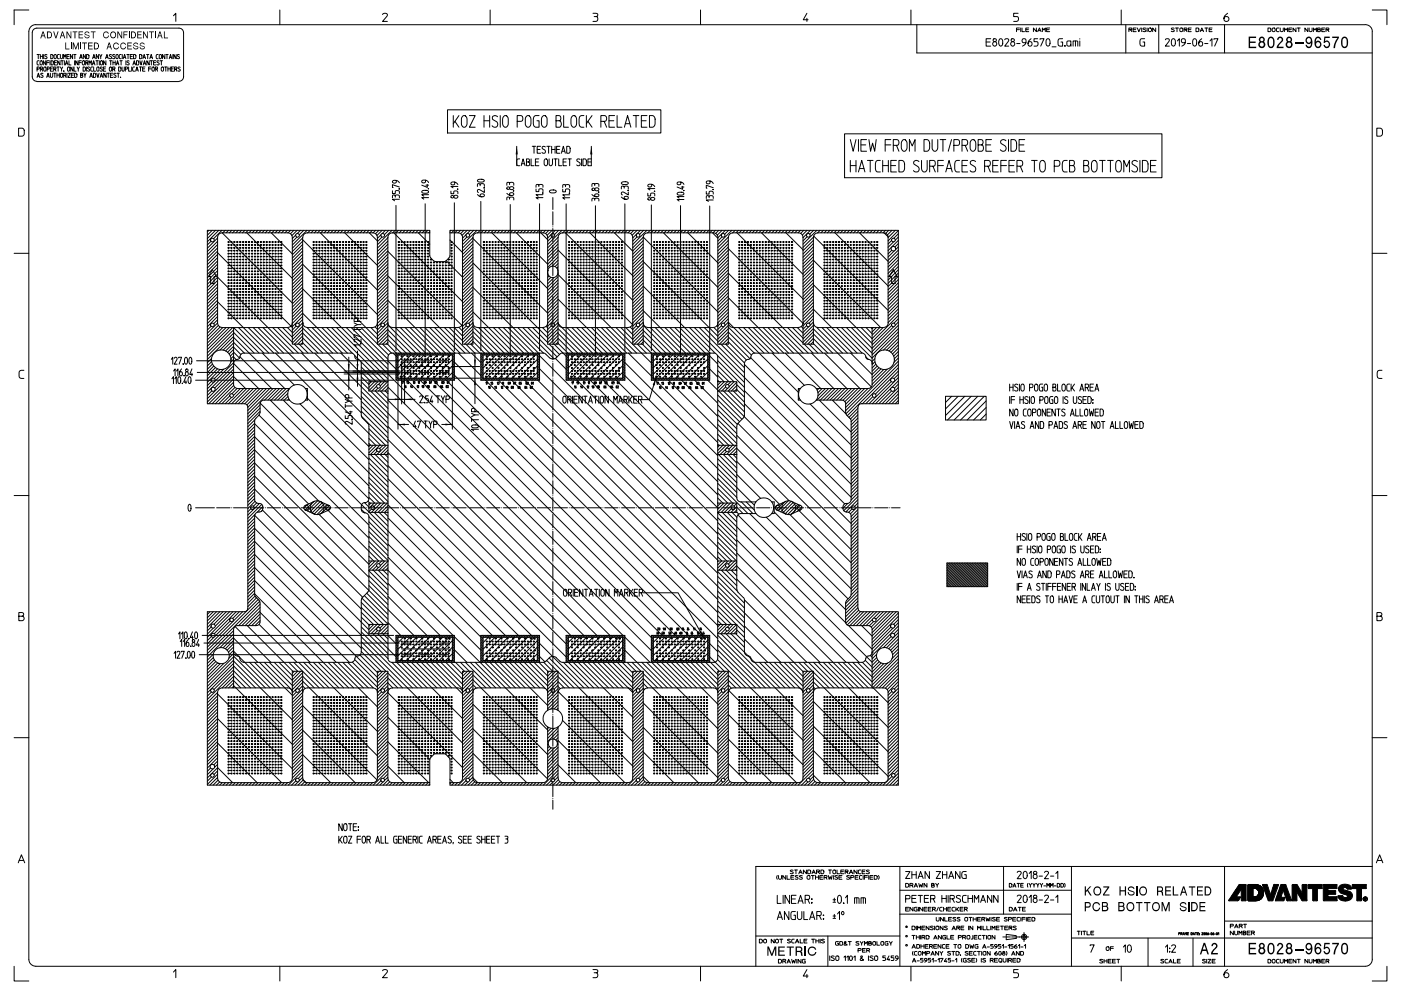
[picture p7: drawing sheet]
<svg xmlns="http://www.w3.org/2000/svg" width="420mm" height="297mm" viewBox="0 0 420 297" stroke-linecap="round" stroke-linejoin="round" font-family="sans-serif">
<g fill="#000">
<path d="M12.8 9.4l-.7 2.1h.2l.3-.6h.7l.2 .6h.2l-.6-2.1zM12.9 9.8l-.3 .8h.6z" fill-rule="evenodd"/>
<path d="M14.1 9.4v2.1h.7a1.07 1.07 0 0 0 .8-1 1.07 1.07 0 0 0-.8-1.1zM14.4 9.7v1.5h.4a.79 .79 0 0 0 .6-.7 .79 .79 0 0 0-.6-.8z" fill-rule="evenodd"/>
<path d="M15.9 9.4h.3l.6 1.7 .5-1.7h.3l-.7 2.1h-.3z" fill-rule="evenodd"/>
<path d="M18.6 9.4l-.7 2.1h.3l.2-.6h.7l.2 .6h.3l-.7-2.1zM18.7 9.8l-.2 .8h.5z" fill-rule="evenodd"/>
<path d="M19.6 12.7h.2v1.9h1v.2h-1.2z" fill-rule="evenodd"/>
<path d="M19.9 9.4h.3l1 1.6v-1.6h.2v2.1h-.3l-.9-1.6v1.6h-.3z" fill-rule="evenodd"/>
<path d="M21.8 9.4h1.4v.3h-.6v1.8h-.3v-1.8h-.5z" fill-rule="evenodd"/>
<path d="M21.8 12.7h.3l.6 1.7 .6-1.7h.3v2.1h-.2v-1.6l-.6 1.6h-.2l-.6-1.6v1.6h-.2z" fill-rule="evenodd"/>
<path d="M23.6 9.4h1.3v.3h-1.1v.6h1v.2h-1v.8h1.1v.2h-1.3z" fill-rule="evenodd"/>
<path d="M24.6 12.7h1.5v.3h-.6v1.8h-.3v-1.8h-.6z" fill-rule="evenodd"/>
<path d="M25.5 9.7l.4-.2a.73 .73 0 0 1 .9 .5h-.2a.49 .49 0 0 0-.6-.3 .49 .49 0 0 0-.4 .5l1 .3a.67 .67 0 0 1-.3 1.1 .67 .67 0 0 1-.9-.5l-.1-.4h.2a.51 .51 0 0 0 .5 .6 .51 .51 0 0 0 .6-.5 1.07 1.07 0 0 1-1.3-.9z" fill-rule="evenodd"/>
<path d="M26.4 12.7h1.4v.3h-1.1v.6h1v.3h-1v.7h1.1v.2h-1.4z" fill-rule="evenodd"/>
<path d="M27.2 9.4h1.4v.3h-.5v1.8h-.3v-1.8h-.6z" fill-rule="evenodd"/>
<path d="M28.2 12.7v2.1h.7a1.07 1.07 0 0 0 .8-1 1.07 1.07 0 0 0-.8-1.1zM28.4 13v1.5h.5a.79 .79 0 0 0 .5-.7 .79 .79 0 0 0-.5-.8z" fill-rule="evenodd"/>
<path d="M31.2 9.7l.4-.2a.77 .77 0 0 1 1 .6l-.2 .1a.66 .66 0 0 0-1-.2 .66 .66 0 0 0-.1 1 .66 .66 0 0 0 1-.1l.1-.2h.3a.96 .96 0 0 1-1.4 .7 .96 .96 0 0 1-.2-1.6z" fill-rule="evenodd"/>
<path d="M32.6 12.7l-.7 2.1h.3l.2-.6h.7l.2 .6h.2l-.6-2.1zM32.7 13.1l-.2 .8h.5z" fill-rule="evenodd"/>
<path d="M33.3 9.7a1.02 1.02 0 0 0 0 1.6 1.02 1.02 0 0 0 1.6-.4 1.02 1.02 0 0 0-.8-1.4zM33.6 9.8a.73 .73 0 0 0-.3 1.1 .73 .73 0 0 0 1.2 0v-.4a.66 .66 0 0 0-.2-.7 .66 .66 0 0 0-.7 0z" fill-rule="evenodd"/>
<path d="M35.2 9.4h.3l.9 1.6v-1.6h.2v2.1h-.2l-1-1.6v1.6h-.2z" fill-rule="evenodd"/>
<path d="M34.3 12.9l.1-.1a.82 .82 0 0 1 1.2 .6l-.2 .1a.7 .7 0 0 0-1-.2 .7 .7 0 0 0-.2 1 .7 .7 0 0 0 1 .1l.2-.4h.3a.94 .94 0 0 1-1.3 .7 .94 .94 0 0 1-.4-1.4z" fill-rule="evenodd"/>
<path d="M37 9.4h1.3v.3h-1v.6h.8v.2h-.8v1h-.3z" fill-rule="evenodd"/>
<path d="M36.5 12.9v-.1a.82 .82 0 0 1 1.2 .6l-.2 .1a.67 .67 0 0 0-1-.2 .67 .67 0 0 0 0 1 .67 .67 0 0 0 1-.1v-.2h.3a.95 .95 0 0 1-1.3 .8 .95 .95 0 0 1-.4-1.5z" fill-rule="evenodd"/>
<path d="M39.3 9.4v2.1h.7a1.07 1.07 0 0 0 .8-1 1.07 1.07 0 0 0-.8-1.1zM39.5 9.7v1.5h.5a.81 .81 0 0 0 .5-.7 .81 .81 0 0 0-.5-.8z" fill-rule="evenodd"/>
<path d="M38.2 12.7h1.3v.3h-1.1v.6h1v.3h-1v.7h1.1v.2h-1.3z" fill-rule="evenodd"/>
<path d="M40.2 12.9l.3-.1a.75 .75 0 0 1 .9 .5l-.7-.3a.36 .36 0 0 0-.4 .1 .36 .36 0 0 0 .1 .5l.8 .3a.6 .6 0 0 1 0 .9 .6 .6 0 0 1-.8-.1l-.5-.5v-.2h.2a.53 .53 0 0 0 .5 .6 .53 .53 0 0 0 .6-.5 1.07 1.07 0 0 1-1.2-.9z" fill-rule="evenodd"/>
<path d="M42.2 12.9l.2-.1a.75 .75 0 0 1 1 .5l-.7-.3a.36 .36 0 0 0-.5 .1 .36 .36 0 0 0 .1 .5l.8 .3a.6 .6 0 0 1 .1 .9 .6 .6 0 0 1-.9-.1l-.4-.5-.1-.2h.3a.53 .53 0 0 0 .5 .6 .53 .53 0 0 0 .5-.5 1.14 1.14 0 0 1-1.2-.9z" fill-rule="evenodd"/>
<path d="M41.1 9.4h1.4v.3h-1.1v.6h1v.2h-1v.8h1.1v.2h-1.4z" fill-rule="evenodd"/>
<path d="M42.9 9.4h.2l1 1.6v-1.6h.2v2.1h-.2l-1-1.6v1.6h-.2z" fill-rule="evenodd"/>
<path d="M44.7 9.4h1.4v.3h-.6v1.8h-.2v-1.8h-.6z" fill-rule="evenodd"/>
<path d="M47.8 9.4l-.7 2.1h.3l.2-.6h.7l.2 .6h.3l-.7-2.1zM47.9 9.8l-.2 .8h.6z" fill-rule="evenodd"/>
<path d="M49.1 9.4h.3v1.9h1v.2h-1.3z" fill-rule="evenodd"/>
<path d="M374.3 11h2.3v.4h-1.8v1h1.6v.5h-1.6v1.1h1.8v.4h-2.3z" fill-rule="evenodd"/>
<path d="M377.8 11.9a.5 .5 0 0 0 1 0 .5 .5 0 0 0-1 0zM377.7 13.4a.61 .61 0 0 0 1.2 0 .61 .61 0 0 0-1.2 0zM377.7 11.1l-.3 .7 .2 .6a1.23 1.23 0 0 0 0 1.8 1.07 1.07 0 0 0 1.5-.2 1.07 1.07 0 0 0-.2-1.5 .92 .92 0 0 0 .1-1.2 .92 .92 0 0 0-1.3-.2z" fill-rule="evenodd"/>
<path d="M380.6 11.6a2.25 2.25 0 0 0 .3 2.4h.3a1.93 1.93 0 0 0 0-2.6zM380.4 11.2a2.12 2.12 0 0 0 .5 3.2 1.59 1.59 0 0 0 1.2-2.3 1.03 1.03 0 0 0-.5-1 1.03 1.03 0 0 0-1.2 .1z" fill-rule="evenodd"/>
<path d="M383.2 11.1a.96 .96 0 0 1 1.4 .4 .96 .96 0 0 1-.5 1.3l-.8 1.2h1.5v.4h-2.1a3.9 3.9 0 0 1 1.5-2.3 .49 .49 0 0 0-.4-.7 .49 .49 0 0 0-.5 .6h-.4z" fill-rule="evenodd"/>
<path d="M386 11.9a.47 .47 0 0 0 .9 0 .47 .47 0 0 0-.9 0zM385.8 13.4a.65 .65 0 0 0 1.3 0 .65 .65 0 0 0-1.3 0zM385.9 11.1l-.3 .7 .2 .6a1.23 1.23 0 0 0 0 1.8 1.07 1.07 0 0 0 1.5-.2 1.07 1.07 0 0 0-.2-1.5 .92 .92 0 0 0 0-1.2 .92 .92 0 0 0-1.2-.2z" fill-rule="evenodd"/>
<path d="M391.7 12.1a.65 .65 0 0 0 1.3 0 .65 .65 0 0 0-1.3 0zM391.8 11.2a1.14 1.14 0 0 1 1.3 0 1.14 1.14 0 0 1 .4 1.3 1.45 1.45 0 0 1-1.3 1.9l-.3-.1-.5-.5v-.4h.4a.58 .58 0 0 0 .6 .6 .58 .58 0 0 0 .6-.6l.1-.6a1.06 1.06 0 0 1-1.6-.1 1.06 1.06 0 0 1 .3-1.5z" fill-rule="evenodd"/>
<path d="M394.5 13.3a.65 .65 0 0 0 1.3 0 .65 .65 0 0 0-1.3 0zM394.4 11.3a.95 .95 0 0 1 1.1-.3 .95 .95 0 0 1 .6 1h-.4a.58 .58 0 0 0-.6-.6 .58 .58 0 0 0-.6 .6l-.1 .6a1.02 1.02 0 0 1 1.6 .3 1.02 1.02 0 0 1-.7 1.4 1.02 1.02 0 0 1-1.2-1v-1.4z" fill-rule="evenodd"/>
<path d="M397 11h1.6v.4h-1.3l-.1 .9a1.04 1.04 0 0 1 1.5 .5 1.04 1.04 0 0 1-.6 1.4 1.04 1.04 0 0 1-1.4-.7l.5-.1a.63 .63 0 0 0 .8 .6 .63 .63 0 0 0 .4-.9 .61 .61 0 0 0-.5-.6 .61 .61 0 0 0-.7 .4h-.4z" fill-rule="evenodd"/>
<path d="M399.4 11h2v.4l-1 1.9-.2 1.1h-.4v-.6l.6-1.6 .5-.8h-1.5z" fill-rule="evenodd"/>
<path d="M402.6 11.6a2.25 2.25 0 0 0 .3 2.4h.3a1.93 1.93 0 0 0 0-2.6zM402.5 11.2a2.18 2.18 0 0 0 .4 3.2 1.38 1.38 0 0 0 1.2-1.9 1.13 1.13 0 0 0-.3-1.2 1.13 1.13 0 0 0-1.3-.1z" fill-rule="evenodd"/>
<path d="M154.9 43.8l.3 2.5h-.6z" fill-rule="evenodd"/>
<path d="M177.3 43.8l.3 2.5h-.7z" fill-rule="evenodd"/>
<path d="M104.6 112.1l.2 2.1h-.5z" fill-rule="evenodd"/>
<path d="M104.3 109.1h.5l-.2 2.1z" fill-rule="evenodd"/>
<path d="M106.9 109.1h.6l-.3 2.1z" fill-rule="evenodd"/>
<path d="M107.2 111.6l.3 2.1h-.6z" fill-rule="evenodd"/>
<path d="M118.4 119.4l2 .3-2 .2z" fill-rule="evenodd"/>
<path d="M121.3 119.7l2.1-.3v.5z" fill-rule="evenodd"/>
<path d="M142.1 107.8h.6l-.3 2.1z" fill-rule="evenodd"/>
<path d="M142.4 113.3l.3 2.1h-.6z" fill-rule="evenodd"/>
<path d="M196.7 113.1l-.4 2.4-.6-.1z" fill-rule="evenodd"/>
<path d="M119.3 127.2l2.1-.2v.5z" fill-rule="evenodd"/>
<path d="M133.5 127l2.1 .2-2.1 .3z" fill-rule="evenodd"/>
<path d="M209.6 189.4l.6-.3 .9 2.2z" fill-rule="evenodd"/>
<path d="M325.5 270.7v1h.7a.49 .49 0 0 0 .5-.5 .49 .49 0 0 0-.5-.5zM325.2 270.3h1.1a.86 .86 0 0 1 .7 .9 .86 .86 0 0 1-.7 .8h-.8v1.1h-.3z" fill-rule="evenodd"/>
<path d="M325.2 265.6h.3v1.3l1.2-1.3h.5l-1 1.1 1.1 1.7h-.5l-.9-1.4-.4 .4v1h-.3z" fill-rule="evenodd"/>
<path d="M328.3 265.8a1.34 1.34 0 0 0-.4 1.9 1.34 1.34 0 0 0 1.9 .4 1.36 1.36 0 0 0 .2-1.8 1.36 1.36 0 0 0-1.7-.5zM328.3 266.3a1 1 0 0 0-.1 1.4 1 1 0 0 0 1.3 .2 .99 .99 0 0 0 .2-1.5 .99 .99 0 0 0-1.4-.1z" fill-rule="evenodd"/>
<path d="M327.9 270.7a1.11 1.11 0 0 1 1.1-.3 1.11 1.11 0 0 1 .8 .8l-.3 .1a.91 .91 0 0 0-1.4-.4 .91 .91 0 0 0-.2 1.4 .82 .82 0 0 0 .9 .4 .82 .82 0 0 0 .7-.7h.3a1.25 1.25 0 0 1-1.7 1 1.25 1.25 0 0 1-.5-1.9z" fill-rule="evenodd"/>
<path d="M330.3 270.3v2.8h1.2a.84 .84 0 0 0 .7-.6 .84 .84 0 0 0-.3-.9 .75 .75 0 0 0-.4-1.3zM330.7 271.8v.9h.8a.48 .48 0 0 0 .4-.4 .48 .48 0 0 0-.4-.5zM330.7 270.7v.8h.8a.39 .39 0 0 0 .3-.4 .39 .39 0 0 0-.3-.4z" fill-rule="evenodd"/>
<path d="M330.8 265.6h1.7v.4l-1.5 2.1h1.6v.3h-1.9v-.4l1.4-2h-1.3z" fill-rule="evenodd"/>
<path d="M335.2 270.3v2.8h1.2a.85 .85 0 0 0 .7-.6 .85 .85 0 0 0-.3-.9 .73 .73 0 0 0 .2-.8 .73 .73 0 0 0-.6-.5zM335.6 271.8v.9h.8a.48 .48 0 0 0 .4-.4 .48 .48 0 0 0-.4-.5zM335.6 270.7v.8h.8a.39 .39 0 0 0 .3-.4 .39 .39 0 0 0-.3-.4z" fill-rule="evenodd"/>
<path d="M335.6 265.6h.4v1.2h1.2v-1.2h.4v2.8h-.4v-1.2h-1.2v1.2h-.4z" fill-rule="evenodd"/>
<path d="M338.2 270.5a1.34 1.34 0 0 0-.4 1.9 1.34 1.34 0 0 0 1.9 .4 1.36 1.36 0 0 0 .2-1.8 1.36 1.36 0 0 0-1.7-.5zM338.3 270.9a1 1 0 0 0-.2 1.4 1 1 0 0 0 1.3 .3 1 1 0 0 0 .3-1.4 1 1 0 0 0-1.4-.3z" fill-rule="evenodd"/>
<path d="M338.3 266a1.02 1.02 0 0 1 1-.3 1.02 1.02 0 0 1 .8 .7h-.3a.69 .69 0 0 0-.8-.4 .69 .69 0 0 0-.5 .6l1.3 .6a.76 .76 0 0 1 .1 1 .76 .76 0 0 1-1 .2l-.7-.5-.1-.5h.3a.71 .71 0 0 0 .7 .7 .71 .71 0 0 0 .7-.7 1.63 1.63 0 0 1-1.7-1z" fill-rule="evenodd"/>
<path d="M342.1 265.8a1.34 1.34 0 0 0-.5 1.9 1.34 1.34 0 0 0 1.9 .4 1.36 1.36 0 0 0 .3-1.8 1.36 1.36 0 0 0-1.7-.5zM342.1 266.2a.98 .98 0 0 0-.2 1.4 .98 .98 0 0 0 1.4 .2 .98 .98 0 0 0 .1-1.4 .98 .98 0 0 0-1.3-.2z" fill-rule="evenodd"/>
<path d="M340.6 270.3h1.9v.4h-.8v2.4h-.4v-2.4h-.7z" fill-rule="evenodd"/>
<path d="M343 270.3h1.9v.4h-.8v2.4h-.4v-2.4h-.7z" fill-rule="evenodd"/>
<path d="M345.7 270.7a1.36 1.36 0 0 0-.2 1.7 1.36 1.36 0 0 0 1.7 .5 1.34 1.34 0 0 0 .5-1.9 1.34 1.34 0 0 0-2-.3zM346 270.9a.99 .99 0 0 0-.2 1.4 .99 .99 0 0 0 1.4 .1 1 1 0 0 0 .1-1.3 1 1 0 0 0-1.3-.2z" fill-rule="evenodd"/>
<path d="M347.2 266v.9h.6a.48 .48 0 0 0 .6-.4 .48 .48 0 0 0-.6-.5zM346.9 265.6h1a.82 .82 0 0 1 .8 .6 .82 .82 0 0 1-.3 .9l.3 .3 .1 1h-.4l-.2-.9-.4-.2h-.6v1.1h-.3z" fill-rule="evenodd"/>
<path d="M348.2 270.3h.5l.7 2.3 .8-2.3h.5v2.8h-.4v-2.1l-.7 2.1h-.3l-.8-2.1v2.1h-.3z" fill-rule="evenodd"/>
<path d="M349.3 265.6h1.7v.4h-1.4v.8h1.3v.4h-1.3v.9h1.5v.3h-1.8z" fill-rule="evenodd"/>
<path d="M351.6 265.6h.3v2.5h1.3v.3h-1.6z" fill-rule="evenodd"/>
<path d="M353.9 270.7a1.02 1.02 0 0 1 1-.3 1.02 1.02 0 0 1 .8 .7h-.3a.67 .67 0 0 0-.8-.4 .67 .67 0 0 0-.6 .7l1.4 .5a.8 .8 0 0 1 0 1.1 .8 .8 0 0 1-1.1 0l-.5-.4-.1-.5h.3a.74 .74 0 0 0 .6 .7 .74 .74 0 0 0 .8-.6 1.59 1.59 0 0 1-1.7-1.1z" fill-rule="evenodd"/>
<path d="M354.6 265.6l-.9 2.8h.4l.3-.8h.9l.3 .8h.3l-.9-2.8zM354.8 266.1l-.3 1.1h.7z" fill-rule="evenodd"/>
<path d="M357.1 270.3v2.8h.9a1.43 1.43 0 0 0 1.1-1.4 1.43 1.43 0 0 0-1.1-1.4zM357.4 270.7v2h.6a1.05 1.05 0 0 0 .7-1 1.05 1.05 0 0 0-.7-1z" fill-rule="evenodd"/>
<path d="M356.4 265.6h1.9v.4h-.8v2.4h-.3v-2.4h-.8z" fill-rule="evenodd"/>
<path d="M358.8 265.6h1.8v.4h-1.4v.8h1.3v.4h-1.3v.9h1.4v.3h-1.8z" fill-rule="evenodd"/>
<path d="M361.1 265.6v2.8h1a1.42 1.42 0 0 0 1-1.4 1.42 1.42 0 0 0-1-1.4zM361.5 266v2h.6a1.05 1.05 0 0 0 .7-1 1.05 1.05 0 0 0-.7-1z" fill-rule="evenodd"/>
<path d="M359.6 270.3h1.8v.4h-1.5v.8h1.3v.4h-1.3v.9h1.5v.3h-1.8z" fill-rule="evenodd"/>
<path d="M371.4 265.2l2-.1 .2 .2-.1 4.6h-1.4v-3.3l-1.5 2.2h1.3l-.7 1.1h-2.9z" fill-rule="evenodd"/>
<path d="M378.5 265.1h1.4l1 3 .6-2a.81 .81 0 0 1 .5-1h1.2l.1 .2-1.7 4.5-.2 .2h-1l-.3-.2-1.6-4.3z" fill-rule="evenodd"/>
<path d="M384 265.1l1.5 .1 1.6 4.7h-1.3l-1.1-3.1-.7 2.1 1.1 .1-.3 .9h-2.5z" fill-rule="evenodd"/>
<path d="M387.4 265.1h1.4l1.5 2.6 .1-2.6h1.4l-.1 4.8h-1.4l-1.5-2.5v2.5h-1.4z" fill-rule="evenodd"/>
<path d="M392.2 265.1h4.1v1.2h-1.4v3.6h-1.3l-.1-3.6h-1.3z" fill-rule="evenodd"/>
<path d="M396.8 265.1h4l-.2 1.2h-2.5v.6l2.3 .1-.1 1h-2.2v.7h2.6l.1 1.2h-4.1z" fill-rule="evenodd"/>
<path d="M401.6 265.5a2.57 2.57 0 0 1 3.5 .5v.4l-1 .1a.92 .92 0 0 0-1.5-.1l.7 .4a1.82 1.82 0 0 1 2.1 1.7 2.15 2.15 0 0 1-3.1 1.4 1.11 1.11 0 0 1-1.1-1.5l1.3 .1a.76 .76 0 0 0 .7 .5 .76 .76 0 0 0 .7-.5l-.6-.4a1.75 1.75 0 0 1-2-2.1z" fill-rule="evenodd"/>
<path d="M405.4 265.1h4.1v1.2h-1.3l-.1 3.6h-1.3v-3.6h-1.3z" fill-rule="evenodd"/>
<path d="M230 283.7h.5l.9 2.2 .8-2.2h.5v2.8h-.3v-2.2l-.8 2.2h-.4l-.8-2.2v2.2h-.4z" fill-rule="evenodd"/>
<path d="M233.3 283.7h2v.3h-1.6v.9h1.4v.3h-1.4v.9h1.6v.4h-2z" fill-rule="evenodd"/>
<path d="M235.9 283.7h2.1v.3h-.9v2.5h-.4v-2.5h-.8z" fill-rule="evenodd"/>
<path d="M238.9 284v1h.7a.48 .48 0 0 0 .6-.5 .48 .48 0 0 0-.6-.5zM238.5 283.7h1.2a.8 .8 0 0 1 .8 .5 .8 .8 0 0 1-.3 .9l.3 .4 .2 1h-.5l-.2-1-.4-.2h-.7v1.2h-.4z" fill-rule="evenodd"/>
<path d="M242.6 284a1.28 1.28 0 0 1 2.1 .6l-.4 .1a.94 .94 0 0 0-1.4-.4 .94 .94 0 0 0 0 1.5 .94 .94 0 0 0 1.5-.5h.4a1.36 1.36 0 0 1-2.1 .9 1.36 1.36 0 0 1-.1-2.2z" fill-rule="evenodd"/>
<path d="M360.8 282.6l-1.1 3.4h.4l.4-1h1.1l.4 1h.4l-1.1-3.4zM361 283.2l-.4 1.3h1z" fill-rule="evenodd"/>
<path d="M363.4 282.9a.94 .94 0 0 1 1.4 .1 .94 .94 0 0 1-.4 1.4l-.8 1.2h1.5v.4h-2.1a3.9 3.9 0 0 1 1.5-2.3 .49 .49 0 0 0-.3-.7 .49 .49 0 0 0-.6 .6h-.4z" fill-rule="evenodd"/>
<path d="M374.3 282.6h2.3v.4h-1.8v1.1h1.6v.4h-1.6v1.1h1.8v.4h-2.3z" fill-rule="evenodd"/>
<path d="M377.8 283.5a.5 .5 0 0 0 1 0 .5 .5 0 0 0-1 0zM377.7 284.9a.6 .6 0 0 0 1.2 0 .6 .6 0 0 0-1.2 0zM377.7 282.7l-.3 .7 .2 .7a1.23 1.23 0 0 0 0 1.7 1.07 1.07 0 0 0 1.5-.2 1.07 1.07 0 0 0-.2-1.5 .92 .92 0 0 0 .1-1.2 .92 .92 0 0 0-1.3-.2z" fill-rule="evenodd"/>
<path d="M380.6 283.2a2.25 2.25 0 0 0 .3 2.4h.3a1.93 1.93 0 0 0 0-2.6zM380.5 282.7a2.2 2.2 0 0 0 .4 3.3 1.59 1.59 0 0 0 1.2-2.3 1.06 1.06 0 0 0-1.6-1z" fill-rule="evenodd"/>
<path d="M383.2 282.7a.96 .96 0 0 1 1.4 .4 .96 .96 0 0 1-.5 1.3l-.8 1.2h1.5v.4h-2.1a3.9 3.9 0 0 1 1.5-2.3 .49 .49 0 0 0-.4-.7 .49 .49 0 0 0-.5 .6h-.4z" fill-rule="evenodd"/>
<path d="M386 283.5a.48 .48 0 0 0 .9 0 .48 .48 0 0 0-.9 0zM385.8 284.9a.65 .65 0 0 0 1.3 0 .65 .65 0 0 0-1.3 0zM385.9 282.7l-.3 .7 .2 .7a1.23 1.23 0 0 0 0 1.7 1.07 1.07 0 0 0 1.5-.2 1.07 1.07 0 0 0-.2-1.5 .92 .92 0 0 0 0-1.2 .92 .92 0 0 0-1.2-.2z" fill-rule="evenodd"/>
<path d="M391.7 283.7a.65 .65 0 0 0 1.3 0 .65 .65 0 0 0-1.3 0zM391.8 282.8a1.01 1.01 0 0 1 1.1-.1 1.01 1.01 0 0 1 .5 1 1.55 1.55 0 0 1-1.2 2.3l-.7-.5-.1-.5h.4a.58 .58 0 0 0 .6 .6 .58 .58 0 0 0 .6-.6l.1-.6a1.06 1.06 0 0 1-1.6-.1 1.06 1.06 0 0 1 .3-1.5z" fill-rule="evenodd"/>
<path d="M394.5 284.9a.65 .65 0 0 0 1.3 0 .65 .65 0 0 0-1.3 0zM394.7 282.7a.97 .97 0 0 1 1.4 .9h-.4a.58 .58 0 0 0-.6-.6 .58 .58 0 0 0-.6 .6l-.1 .6a1.02 1.02 0 0 1 1.6 .2 1.02 1.02 0 0 1-.5 1.5 1.02 1.02 0 0 1-1.4-.8v-.2a2.15 2.15 0 0 1 .6-2.2z" fill-rule="evenodd"/>
<path d="M397 282.6h1.6v.4h-1.3l-.1 .9a1.05 1.05 0 0 1 1.4 .4 1.05 1.05 0 0 1-.3 1.4 1.05 1.05 0 0 1-1.4-.2l-.2-.4 .5-.1a.63 .63 0 0 0 .8 .6 .63 .63 0 0 0 .4-.9 .61 .61 0 0 0-.5-.6 .61 .61 0 0 0-.7 .4h-.4z" fill-rule="evenodd"/>
<path d="M399.4 282.6h2v.4l-1 1.9-.2 1.1h-.4v-.7l1.1-2.3h-1.5z" fill-rule="evenodd"/>
<path d="M402.6 283.2a2.25 2.25 0 0 0 .3 2.4h.3a1.93 1.93 0 0 0 0-2.6zM402.6 282.7a2.37 2.37 0 0 0 .2 3.3 1.34 1.34 0 0 0 1.3-1.9 1.16 1.16 0 0 0-.3-1.2 1.16 1.16 0 0 0-1.2-.2z" fill-rule="evenodd"/>
</g>
<g fill="none" stroke="#000" stroke-width=".3">
<path d="M8.6 9.5v278a2.09 2.09 0 0 0 2.1 2.1h398.6M8.6 3h-4.4v4.4M10.7 7.4a2.09 2.09 0 0 0-2.1 2.1M10.7 7.4h398.6M11.1 16.3h.4v1.3M11.5 16.3h.3M11.7 18.2l-.6 .2v.9l.6 .2M12.1 16.3v1.3M12.1 16.9h.7M12.2 18.2h.3l.2 .4v.6l-.3 .3-.4-.4zM12.8 16.3v1.3M13.1 16.3v1.3"/>
<path d="M13.7 18.2v1.3l-.7-1.3v1.3M14 18.8h.7M14.1 16.5l-.3-.2a.27 .27 0 0 0-.3 .1 .27 .27 0 0 0 0 .4l.4 .2a.35 .35 0 0 1 0 .6 .35 .35 0 0 1-.5-.2M14.7 18.2h-.7v1.3M15 18.2v1.3M15.2 16.3l.7 .3-.2 1h-.5zM15.3 18.2l.7 .2-.2 1-.5 .1zM16.3 18.8h.6M16.4 16.4l.5 .2v.7a.34 .34 0 0 1-.4 .3 .34 .34 0 0 1-.3-.4zM17 18.2h-.7v1.3h.7M17.8 16.3l-.4 .1-.2 .3 .1 .8 .5 .1M18 18.2v1.3l-.7-1.3v1.3"/>
<path d="M18.1 16.3v.9a.36 .36 0 0 0 .4 .4 .36 .36 0 0 0 .3-.4v-.9M18.3 18.2h.3v1.3M18.6 18.2h.4M19.1 17.6v-1.3l.3 .7 .4-.7v1.3M19.3 18.2v1.3M19.6 19.5l.4-1.3 .4 1.3M19.7 19.1h.5M20.1 16.9h.6M20.7 18.2v1.3h.6M20.8 16.3h-.7v1.3h.7M21.3 12.7v2.1M21.8 16.3v1.3l-.7-1.3v1.3"/>
<path d="M22.1 16.3h.3v1.3M22.4 18.2v1.3M22.4 16.3h.4M23.4 18.2v1.3l-.7-1.3v1.3M23.7 18.8h.7M23.9 17.6l.4-1.3 .4 1.3M24 17.2h.6M24.1 12.7v2.1M24.4 18.2h-.7v1.3M24.9 18.2l.4 .1 .1 .8a.36 .36 0 0 1-.4 .4 .36 .36 0 0 1-.3-.4zM25.7 16.3v1.3l-.7-1.3v1.3M25.7 18.8v.7"/>
<path d="M26 16.3l.6 .3-.1 1h-.5zM26.1 18.8h-.4v-.6l.6 .1 .1 .4-.3 .1 .3 .7M26.7 19.5v-1.3l.3 .7 .4-.7v1.3M27.7 19.5l.4-1.3 .4 1.3M27.8 17.6l.4-1.3 .4 1.3M27.8 19.1h.5M27.9 17.2h.5M28.8 18.2h.3v1.3M29.1 18.2h.4M29.6 16.3v1.3l-.7-1.3v1.3M29.8 18.2v1.3M29.8 16.3l.4 .7v.6"/>
<path d="M30.3 18.2h.3l.2 .4-.1 .6-.2 .3-.4-.4zM30.6 16.3l-.4 .7M31.6 17.6l.5-1.3 .4 1.3M31.7 18.2v1.3l-.7-1.3v1.3M31.8 17.2h.5M32.8 18.2h.4v1.3M33.2 18.2h.3M33.4 16.5l-.2-.2a.27 .27 0 0 0-.4 .1 .27 .27 0 0 0 .1 .4l.5 .3a.37 .37 0 0 1-.1 .5 .37 .37 0 0 1-.6-.2M33.9 18.2v1.3M33.9 18.8h.6M34.4 16.5l-.3-.2a.27 .27 0 0 0-.3 .1 .27 .27 0 0 0 .1 .4l.4 .2a.35 .35 0 0 1 0 .6 .35 .35 0 0 1-.5-.2M34.5 18.2v1.3"/>
<path d="M34.9 19.5l.3-1.3 .4 1.3M35 16.4l.4 .2v.7a.34 .34 0 0 1-.4 .3 .34 .34 0 0 1-.3-.4zM35 19.1h.5M35.9 18.2h.4v1.3M36.3 18.2h.4M36.3 16.3l-.4 .1-.2 .3 .1 .8 .5 .1M36.7 16.3v1.3M36.9 17.6l.5-1.3 .3 1.3M37.1 17.2h.5M37.7 18.2v1.3M38 16.3h.4v1.3M38.4 16.3h.3"/>
<path d="M38.7 18.3l-.2-.1a.27 .27 0 0 0-.4 .1 .27 .27 0 0 0 .1 .4l.5 .3a.36 .36 0 0 1-.2 .5 .36 .36 0 0 1-.5-.2M38.8 9.4v2.1M39.1 16.9h.6M39.7 16.3h-.6v1.3h.6M39.8 19.5l.5-1.3 .3 1.3M40 19.1h.5M40 16.3l.7 .3-.2 1h-.5zM40.9 18.2l.7 .2-.1 1-.6 .1zM41.8 16.3l.7 .3-.2 1h-.5zM41.9 18.2l.4 1.3 .3-1.3M42.8 17.6l.4-1.3 .4 1.3M42.9 19.5l.4-1.3 .4 1.3"/>
<path d="M43 17.2h.5M43 19.1h.6M43.9 16.3h.4v1.3M44.3 16.3h.3M44.7 18.2v1.3l-.7-1.3v1.3M44.9 17.6l.4-1.3 .4 1.3M45 18.2h.4v1.3M45 17.2h.6M45.4 18.2h.3M46 18.8h.6M46.6 9.4v2.1M46.7 18.2h-.7v1.3h.7"/>
<path d="M47.4 16.3l-.4 .1-.2 .3 .1 .8 .5 .1M47.7 18.3l-.3-.1a.27 .27 0 0 0-.3 .1 .27 .27 0 0 0 0 .4l.5 .2a.36 .36 0 0 1 0 .5 .36 .36 0 0 1-.6-.1M47.9 16.4l.5 .2v.6a.34 .34 0 0 1-.3 .4 .34 .34 0 0 1-.4-.4zM48 18.2h.4v1.3M48.4 18.2h.3M49.4 16.3v1.3l-.7-1.3v1.3M49.7 16.3h.4v1.3M50.1 16.3h.3M50.7 17.6l.4-1.3 .4 1.3M50.8 17.2h.6M51.8 16.3v1.3M52 4.7l.7-.7v2.4"/>
<path d="M52.8 16.3v1.3l-.7-1.3v1.3M53.8 16.5l-.3-.2a.27 .27 0 0 0-.3 .1 .27 .27 0 0 0 0 .4l.6 .3a.36 .36 0 0 1-.2 .5 .36 .36 0 0 1-.5-.2M83.9 3v4.4M114.7 4.4a.71 .71 0 0 1 .9-.4 .71 .71 0 0 1 .4 .8l-1.3 1.6h1.4M146.9 3v4.4M177.8 4l1.3 .2v.5l-.4 .3a.75 .75 0 0 1 .5 .7 .75 .75 0 0 1-.6 .7h-.8M178.1 5h.6M210 3v4.4M241.9 4l-1.1 1.9h1.5M241.9 5.5v.9M273.1 3v4.4M274.8 7.4v8.5h136.6"/>
<path d="M295.6 12.6h1.2M297 11.6h-1.4v2.2h1.4M298.1 12.5a.68 .68 0 0 0-.5 1 .68 .68 0 0 0 1.2 0 .68 .68 0 0 0-.5-1M299.6 11.7a.61 .61 0 0 1 .8 0 .61 .61 0 0 1 .2 .7v.6a.64 .64 0 0 1-.6 .8 .64 .64 0 0 1-.6-.8zM301.2 11.9a.59 .59 0 0 1 .8-.3 .59 .59 0 0 1 .3 .8l-1.1 1.4h1.2M303.5 12.5a.68 .68 0 0 0-.5 1 .68 .68 0 0 0 1.2 0 .68 .68 0 0 0-.5-1M304.7 8.9h.9M304.8 13h1M305.2 4h-1.3v1h.9a.74 .74 0 0 1 .5 .7 .74 .74 0 0 1-.5 .7h-.9M305.6 8.4h-.9v1.1M306 8.4v1.1M306.4 8.4v1.1h.7"/>
<path d="M307.5 8.9h.8M307.6 12.8h-.8a.62 .62 0 0 1-.5-.7 .62 .62 0 0 1 .7-.5 .62 .62 0 0 1 .6 .5l-.1 .9-1 .8M308.4 8.4h-.9v1.1h.9M309.1 11.6a1.34 1.34 0 0 0-.6 2.2 .65 .65 0 0 0 .9-.4 .65 .65 0 0 0-.4-.8 .65 .65 0 0 0-.8 .4M310.7 8.4v1.1l-.9-1.1v1.1M311.1 11.6h-1.1v.9h.7a.71 .71 0 0 1 .5 .7 .71 .71 0 0 1-.5 .6h-.7M311.1 9.5l.5-1.1 .5 1.1M311.3 9.2h.7M311.8 11.8v-.2h1.2l-1 2.2M312.5 9.5v-1.1l.4 .6 .5-.6v1.1M313.8 8.9h.7M313.8 11.7a.61 .61 0 0 1 .8 0 .61 .61 0 0 1 .2 .7v.6a.64 .64 0 0 1-.6 .8 .64 .64 0 0 1-.6-.8z"/>
<path d="M314.7 8.4h-.9v1.1h.9M315.4 14h1.2M318.6 11.6h-1.1l-.3 .7 .2 1.3 1.2 .2v-1.2h-.5M319.2 13.6l.1 .2zM319.3 13.8h.1M321 13.4l-.4 .4-.7-.2v-1.2l1.1-.1 .1 1.5M321.7 13.8v-1.5l1.4 .1v1.4M322.4 12.3v1.5M323.7 11.6v.1M323.7 12.3v1.5M336.1 3v4.4M337.5 7.4v8.5"/>
<path d="M338.4 8.9v.6M338.9 8.9h-.5v-.5l.9 .1v.4h-.4l.4 .6M339.7 8.9h.8M340.6 8.4h-.9v1.1h.9M341 8.4l.4 1.1 .5-1.1M342.3 8.4v1.1M343.1 11.6h-1l-.4 .7 .1 1.2 .5 .3h.8v-1.2h-.4M343.5 8.5l-.6-.1-.2 .2 .6 .4a.27 .27 0 0 1 .2 .3 .27 .27 0 0 1-.3 .2l-.6-.2M343.9 8.4v1.1M344.3 8.6l.3-.2 .4 .1 .2 .8-.7 .1zM346.5 8.4v1.1l-1-1.1v1.1M347.4 7.4v8.5"/>
<path d="M349.4 11.9a.59 .59 0 0 1 .7-.3 .59 .59 0 0 1 .3 .8l-1 1.4h1.2M351.4 11.7a.61 .61 0 0 1 .7 0 .61 .61 0 0 1 .3 .7v.6a.64 .64 0 0 1-.6 .8 .64 .64 0 0 1-.6-.8zM352 8.5l-.6-.1-.2 .2 .6 .4a.27 .27 0 0 1 .2 .3 .27 .27 0 0 1-.3 .2l-.6-.2M352.4 8.4h.4v1.1M352.8 8.4h.5M353 12.3l.6-.7v2.2M353.8 8.5a.45 .45 0 0 1 .8 .2l-.1 .6-.6 .2-.2-.2zM355 8.9v.6M355.3 12.8h-.7a.62 .62 0 0 1-.5-.7 .62 .62 0 0 1 .6-.5 .62 .62 0 0 1 .7 .5l-.2 .9-.9 .8M355.5 8.9h-.5v-.5h.6a.28 .28 0 0 1 .2 .3 .28 .28 0 0 1-.3 .2l.3 .6M356 13h.9M356.2 8.9h.8"/>
<path d="M357.1 8.4h-.9v1.1h.9M357.8 11.7a.61 .61 0 0 1 .7 0 .61 .61 0 0 1 .2 .7v.6a.64 .64 0 0 1-.6 .8 .64 .64 0 0 1-.6-.8zM358.5 8.4h.7l.2 .2-.1 .8-.8 .1zM359.8 9.5l.5-1.1 .5 1.1M360 9.2h.6M360.3 11.6a1.34 1.34 0 0 0-.6 2.2 .65 .65 0 0 0 .9-.4 .65 .65 0 0 0-.4-.8 .65 .65 0 0 0-.9 .4M361.1 13h1M361.2 8.4h.4v1.1M361.6 8.4h.5M362.5 8.9h.8M362.7 12.3l.6-.7v2.2M363.4 8.4h-.9v1.1h.9"/>
<path d="M363.9 11.8v-.2h1.2l-1 2.2M367.1 7.4v8.5M368 4a1.63 1.63 0 0 0-.9 2.2 .76 .76 0 0 0 1.2 0 .76 .76 0 0 0-.3-1.2 .76 .76 0 0 0-1.1 .6M380.1 8.4h.7l.2 .2-.2 .8-.7 .1zM381.5 8.5a.45 .45 0 0 1 .8 .2l-.1 .6-.6 .2-.2-.3zM383.4 8.4h-.5l-.2 .3 .1 .7 .6 .1M383.8 8.4v.8l.3 .3 .6-.2v-.9M385.1 9.5v-1.1l.4 .6 .5-.6v1.1M386.4 8.9h.7M387.2 8.4h-.8v1.1h.8M388.5 8.4v1.1l-.9-1.1v1.1M388.9 8.4h.5v1.1"/>
<path d="M389.4 8.4h.4M392.1 8.4v1.1l-.9-1.1v1.1M392.5 8.4v.8l.3 .3 .5-.2v-.9M393.7 9.5v-1.1l.5 .6 .5-.6v1.1M395 8.9h.5a.3 .3 0 0 1 .4 .3 .3 .3 0 0 1-.3 .3h-.6v-1.1h.6l.2 .3-.3 .2M396.2 8.9h.8M397.1 8.4h-.9v1.1h.9M397.5 8.9v.6M398 8.9h-.5v-.5l.8 .1v.4h-.3l.4 .6M409.3 7.4a2.09 2.09 0 0 1 2.1 2.1M411.4 9.5v278a2.09 2.09 0 0 1-2.1 2.1M411.4 3h4.4v4.4"/>
<path d="M5.6 38.4h1.2l.4 .5v1.5l-.4 .4h-1.2zM11 24.4a1.33 1.33 0 0 1-1.3-1.4v-13.2a1.34 1.34 0 0 1 1.3-1.4h42.7a1.34 1.34 0 0 1 1.3 1.4v13.2a1.33 1.33 0 0 1-1.3 1.4M11 24.4h42.7M11.1 20.7h.6v-.5l-.6-.1v1.2M11.1 23.2l.4-1.3 .4 1.3M11.2 22.8h.6M12.1 20.7v.6M12.5 20.7h-.4v-.6l.6 .1 .1 .4-.3 .1 .3 .6M12.9 22.1l-.3-.2a.27 .27 0 0 0-.3 .1 .27 .27 0 0 0 0 .4l.4 .2a.36 .36 0 0 1 .1 .6 .36 .36 0 0 1-.6-.2M13.3 20.1l.5 .2-.1 .9a.35 .35 0 0 1-.4 .1 .35 .35 0 0 1-.2-.3zM14 23.2l.4-1.3 .4 1.3M14.1 20.7h.6v-.5l-.6-.1v1.2"/>
<path d="M14.1 22.8h.6M15.1 21.9l.1 1.2a.35 .35 0 0 0 .4 .1 .35 .35 0 0 0 .2-.4v-.9M15.1 20.6h.6M15.8 20.1h-.7v1.2h.7M16.1 21.9h.3v1.3M16.1 20.7v.6M16.4 21.9h.4M16.5 20.7h-.4v-.6l.7 .1v.4l-.3 .1 .3 .6M17.1 20.1h.3v1.2M17.1 21.9v1.3M17.1 22.5h.7M17.4 20.1h.4"/>
<path d="M17.8 21.9v1.3M18.1 20.1l.4 .6v.6M18.2 22a.35 .35 0 0 1 .4 0 .35 .35 0 0 1 .2 .3v.5a.36 .36 0 0 1-.3 .4 .36 .36 0 0 1-.4-.4zM18.8 20.1l-.3 .6M19.2 21.3h.1M19.1 22.6v.6M19.1 21.3h.1M19.5 22.6h-.4v-.7l.6 .1 .1 .4-.3 .2 .3 .6M20.1 21.9v1.3M20.4 20.1l.4 .1 .1 .8a.36 .36 0 0 1-.3 .3 .36 .36 0 0 1-.4-.3zM20.4 21.9h.7l-.7 1.3h.7M21.4 22.5h.6"/>
<path d="M21.9 20.1v1.2l-.7-1.2v1.2M22.1 21.9h-.7v1.3h.7M22.2 20.1v1.2h.6M22.4 21.9l.6 .3 .1 .6-.3 .4h-.4zM23.1 20.1l.4 .6v.6M23.8 20.1l-.3 .6M24.2 22.5h.4a.38 .38 0 0 1 .2 .3 .38 .38 0 0 1-.2 .4h-.4v-1.3l.6 .2-.2 .4M24.9 20.1l.7 .2-.2 1h-.5zM25.1 21.9l.4 .7v.6M25.8 21.9l-.3 .7M25.9 20.1v1.2M26.9 20.2l-.3-.1a.27 .27 0 0 0-.3 .1 .27 .27 0 0 0 0 .3l.5 .3a.35 .35 0 0 1-.1 .5 .35 .35 0 0 1-.5-.1"/>
<path d="M26.9 23.2l.4-1.3 .4 1.3M27.1 22.8h.5M27.8 20.1h-.4l-.2 .4v.7l.6 .1M28 21.9l.7 .3-.2 1h-.5zM28.1 20.1v1.2h.6M29 21.9l.4 1.3 .3-1.3M29.2 20.1l.5 .2v.7a.34 .34 0 0 1-.4 .4 .34 .34 0 0 1-.3-.4zM30 23.2l.4-1.3 .4 1.3M30.1 22.8h.6M30.7 20.2l-.3-.1a.26 .26 0 0 0-.4 .1 .26 .26 0 0 0 .1 .3l.6 .4a.36 .36 0 0 1-.2 .5 .36 .36 0 0 1-.5-.2M31 20.6h.6M31.7 20.1h-.7v1.2h.7"/>
<path d="M31.8 21.9v1.3l-.7-1.3v1.3M32.1 21.9h.4v1.3M32.5 21.9h.3M33 20.1h.3l.2 .4-.1 .6-.2 .2-.4-.3zM33.1 22.5h.6M33.8 20.7v.6M33.8 21.9h-.7v1.3h.7M34.2 20.7h-.4v-.6l.6 .1 .1 .4-.3 .1 .3 .6M34.8 22.1l-.3-.2a.27 .27 0 0 0-.3 .1 .27 .27 0 0 0 0 .4l.5 .3a.35 .35 0 0 1-.1 .5 .35 .35 0 0 1-.5-.2M35.1 21.9h.4v1.3M35.5 21.9h.3M35.6 20.1l.6 .2-.1 1h-.5z"/>
<path d="M36.2 23.2h.1M36.6 20.1v.9a.34 .34 0 0 0 .3 .4 .34 .34 0 0 0 .4-.4v-.9M37.6 20.7h.5l.1-.5-.6-.1v1.2M38.6 20.1v1.2h.6M39.5 20.1v1.2M40.4 20.1h-.5l-.1 .4 .1 .7 .5 .1M40.7 21.3l.4-1.2 .4 1.2M40.8 21h.5M41.8 20.1h.3v1.2M42.1 20.1h.4M42.8 20.6h.6M43.5 20.1h-.7v1.2h.7"/>
<path d="M44.6 20.6h.7M45.3 20.1h-.7v1.2M45.8 20.1h.2l.2 .4v.6l-.2 .2-.5-.3zM46.5 20.7v.6M47 20.7h-.5v-.6l.7 .1v.4l-.2 .1 .2 .6M48.5 20.2a.33 .33 0 0 1 .4-.1 .33 .33 0 0 1 .1 .4v.5a.36 .36 0 0 1-.3 .3 .36 .36 0 0 1-.4-.3zM49.4 20.1h.3v1.2M49.7 20.1h.3M50.3 20.1v1.2M50.3 20.6h.7M51 20.1v1.2M51.3 20.6h.6"/>
<path d="M52 20.1h-.7v1.2h.7M52.3 20.7v.6M52.7 20.7h-.4v-.6l.7 .1v.4l-.3 .1 .3 .6M54 20.2l-.3-.1a.27 .27 0 0 0-.3 .1 .27 .27 0 0 0 0 .3l.5 .2a.35 .35 0 0 1 0 .6 .35 .35 0 0 1-.6-.1M134.2 32.9h63.9v7h-63.9zM135.9 34.6v3.5M136.4 36.4l-.5 .7M137.6 34.6l-1.2 1.8 1.2 1.7M138.6 34.9a.84 .84 0 0 1 1-.1 .84 .84 0 0 1 .4 .9v1.4a.87 .87 0 0 1-.8 1 .87 .87 0 0 1-.9-1l.1-1.8zM140.7 34.6h1.8l-1.8 3.5h1.8M145.1 34.6v3.5M145.1 36.2h1.7"/>
<path d="M146.8 34.6v3.5M149.2 35a.8 .8 0 0 0-1.2-.3 .8 .8 0 0 0-.2 1.2l1.1 .6a.93 .93 0 0 1 .1 1.4 .93 .93 0 0 1-1.5-.2M150 34.6v3.5M151 34.9a.82 .82 0 0 1 1-.1 .82 .82 0 0 1 .4 .9v1.4a.87 .87 0 0 1-.9 1 .87 .87 0 0 1-.8-1v-1.4zM155 36.4h1.2a.95 .95 0 0 0 .6-.9 .95 .95 0 0 0-.6-.9h-1.2v3.5M157.8 34.9a.84 .84 0 0 1 1-.1 .84 .84 0 0 1 .4 .9v1.4a.87 .87 0 0 1-.9 1 .87 .87 0 0 1-.8-1v-1.8zM161.6 34.6l-1.3 .1-.4 1v1.4l.2 .7 .4 .3h1.1v-1.9h-.6M162.6 34.9a.82 .82 0 0 1 1-.1 .82 .82 0 0 1 .4 .9v1.4a.87 .87 0 0 1-.8 1 .87 .87 0 0 1-.9-1v-1.4zM166.7 36.2h.9a1.1 1.1 0 0 1 .2 1.9h-1.1v-3.5h.9a.84 .84 0 0 1 .5 .8 .84 .84 0 0 1-.5 .8M169 34.6v3.5h1.4M171.5 34.9a.82 .82 0 0 1 1-.1 .82 .82 0 0 1 .4 .9v1.4a.87 .87 0 0 1-.9 1 .87 .87 0 0 1-.8-1v-1.4zM175 34.6l-1 .1-.4 1 .1 2 .6 .4h.7"/>
<path d="M175.8 34.6v3.5M176.2 36.4l-.4 .7M177.5 34.6l-1.3 1.8 1.3 1.7M180.1 36.4v1.7M181.1 36.4h-1v-1.8h1.2a.9 .9 0 0 1 .6 1 .9 .9 0 0 1-.8 .8l.8 1.7M182.6 36.2h1.4M184.3 34.6h-1.7v3.5h1.7M185 34.6v3.5h1.4M187.2 38.1l.9-3.5 1 3.5M187.5 37.1h1.3M189.8 34.6h.9v3.5M190.7 34.6h.8"/>
<path d="M192.3 36.2h1.4M194 34.6h-1.7v3.5h1.7M194.7 34.6l1.2 .1 .4 .6v2.1l-.6 .7h-1zM412.7 38.4h1.2l.5 .5v1.2l-.5 .7h-1.2zM117.7 59.3v-.5a.44 .44 0 0 1 .4-.4 .44 .44 0 0 1 .4 .3 .72 .72 0 0 1 1.2 .1v.5M117.7 57.2v.8h.8v-.5a.71 .71 0 0 1 1.2 0v.5M118.5 58.7v.4M118.8 54.1v.5a.54 .54 0 0 1-.7 .3 .54 .54 0 0 1-.3-.8 1.51 1.51 0 0 1 1.9 .7M119.6 56.6l.1 .1zM119.7 56.6h.1M119.7 59.7h-2l.6 .5M119.7 56.1l-2-.8v.9h.2"/>
<path d="M126.6 57.2a1.25 1.25 0 0 1 1.9 .3 1.48 1.48 0 0 1-2.1 0zM127.6 54v.5a.52 .52 0 0 1-.8 .3 .52 .52 0 0 1-.1-.8h1.1l.7 .7M127.7 55.5h.8M128.1 55.3v.9l-1.7-.7M128.3 56.5l.2 .1zM128.4 56.5h.1M128.5 59.2h-2.1l.6 .5M128.5 58.3h-2.1l.6 .5M135.2 57.3v.8h.8v-.6a.75 .75 0 0 1 1.3 0v.6M136 58.9a.59 .59 0 0 1 .7-.4 .59 .59 0 0 1 .5 .7l-.7 .2-.5-.4M136.3 54.6v.5a.51 .51 0 0 1-.8 .3 .51 .51 0 0 1 0-.8h1l.8 .7M137.1 56.7l.2 .1z"/>
<path d="M137.2 56.7h.1M137.3 55.9h-2.1l.6 .4M143.1 58.3a1.12 1.12 0 0 0 1 .8 1.12 1.12 0 0 0 1.1-.6 .59 .59 0 0 0-.8-.5 .59 .59 0 0 0-.3 .9l.4 .1M143.1 55.9v-.6a.42 .42 0 0 1 .4-.3 .42 .42 0 0 1 .4 .3 .81 .81 0 0 1 1.3 0v.6M143.2 54a1.62 1.62 0 0 1 2 .1v.1a1.62 1.62 0 0 1-2 .1zM143.9 55.3v.4M145 56.3l.2 .1zM145.1 56.3h.1M145.2 56.8v.9l-1.4-.8a.46 .46 0 0 0-.7 .1 .46 .46 0 0 0 .3 .7M151.9 59.9v-.5a.42 .42 0 0 1 .4-.4 .42 .42 0 0 1 .5 .3 .81 .81 0 0 1 1.2 .1v.5M151.9 58a1.4 1.4 0 0 0 2.1 .3 .6 .6 0 0 0-.6-.6 .6 .6 0 0 0-.6 .7l.5 .2M151.9 55.5v-.5a.42 .42 0 0 1 .4-.4 .42 .42 0 0 1 .5 .3 .81 .81 0 0 1 1.2 .1v.5"/>
<path d="M152.8 56.3a.61 .61 0 0 1 .7-.4 .61 .61 0 0 1 .4 .8l-.7 .1-.4-.3M152.8 54.9v.4M152.8 59.3v.4M153.8 57.2l.2 .1zM154 57.2h.1M154.9 43.8v5.9M155.8 47.6l-.6 .1-.3 .5 .1 1.2 .8 .3M156.2 49.7l.6-2.1 .6 2.1M156.4 49.1h.8M157.8 48.5h.6a.62 .62 0 0 1 .4 .6 .62 .62 0 0 1-.3 .6h-.7v-2.1l.9 .2-.1 .6-.2 .1M159.2 47.6v2.1h.9M159.6 43.8h.5v2.1"/>
<path d="M160.1 43.8h.5M160.5 48.5h.9M160.7 56.7v.7h.8v-.5a.75 .75 0 0 1 1.3 0v.5M160.7 56.1v-.5a.45 .45 0 0 1 .4-.3 .45 .45 0 0 1 .4 .3 .76 .76 0 0 1 1.3 0v.5M161 44.8h.9M161.5 47.6h-1v2.1h1M161.5 55.6v.3M162.1 43.8h-1.1v2.1h1.1M162.6 57.8l.2 .1zM162.7 57.9h.1M162.8 59.2h-2.1l.6 .5M162.8 58.3h-2.1l.6 .5"/>
<path d="M163.3 47.8a.48 .48 0 0 1 .6-.1 .48 .48 0 0 1 .2 .5v.9a.52 .52 0 0 1-.5 .6 .52 .52 0 0 1-.5-.6zM163.5 44.1a.48 .48 0 0 0-.7-.2 .48 .48 0 0 0-.1 .7l.6 .3a.57 .57 0 0 1 .1 .9 .57 .57 0 0 1-.9-.1M163.9 43.8h.6v2.1M164.5 43.8h.5M164.6 47.6v1.5a.52 .52 0 0 0 .5 .6 .52 .52 0 0 0 .5-.6v-1.5M164.7 57.2a1.47 1.47 0 0 1 2.1 .2 1.4 1.4 0 0 1-2.1 0zM165.4 43.8v2.1M165.4 44.8h1M165.7 59.2v3.6M166.1 47.6h.4v2.1M166.4 43.8v2.1M166.5 47.6h.6"/>
<path d="M166.9 44.8h.8M167.5 47.6v2.1h.9M167.9 43.8h-1v2.1h1M168.3 45.9l.6-2.1 .6 2.1M168.5 45.3h.8M168.7 56.7v.8h.8v-.6a.78 .78 0 0 1 1.3 0v.6M168.7 56.2v-.6a.42 .42 0 0 1 .4-.3 .42 .42 0 0 1 .4 .3 .81 .81 0 0 1 1.3 0v.6M168.8 48.5h.9M169.5 55.6v.3M169.8 47.6h-1v2.1h1M169.9 43.8h.6l.4 .5v1l-.3 .6h-.7zM170.3 47.6h.5v2.1"/>
<path d="M170.6 57.9l.2 .1zM170.7 57.9h.1M170.8 59.3h-2.1l.6 .4M170.8 58.4h-2.1l.6 .4M170.8 47.6h.5M173.9 47.8a.48 .48 0 0 0-.7-.2 .48 .48 0 0 0-.1 .7l.6 .4a.56 .56 0 0 1 .1 .9 .56 .56 0 0 1-.9-.2M174.3 47.6v2.1M174.8 47.6l.7 .1 .3 .3v1.1l-.3 .5-.7 .1zM176.2 48.5h.9M177.3 43.8v5.9h-1.1v-2.1h1.1M177.4 58.3a1.39 1.39 0 0 0 2.1 .3 .6 .6 0 0 0-.6-.5 .6 .6 0 0 0-.6 .6l.5 .2M177.4 55.9v-.6a.45 .45 0 0 1 .5-.3 .45 .45 0 0 1 .4 .3 .76 .76 0 0 1 1.2 0v.6"/>
<path d="M178.3 56.7a.59 .59 0 0 1 .7-.4 .59 .59 0 0 1 .4 .7l-.6 .2-.5-.4M178.3 55.3v.3M178.3 59.7v.3M179.4 57.5l.1 .1zM186.3 59.1a1.52 1.52 0 0 0 2 .4 .56 .56 0 0 0-.6-.7 .56 .56 0 0 0-.4 .8l.3 .1M186.3 56.6v-.5a.45 .45 0 0 1 .4-.3 .45 .45 0 0 1 .4 .3 .76 .76 0 0 1 1.2 0v.5M186.4 54.6a1.65 1.65 0 0 1 1.9 .3 1.58 1.58 0 0 1-2 .1zM187.1 56.1v.3M188.2 57l.1 .1zM188.3 57h.1M188.3 57.5v.9l-1.3-.8a.47 .47 0 0 0-.7 .2 .47 .47 0 0 0 .3 .6M194.2 57.9v.8h.9v-.5a.75 .75 0 0 1 1.2 0v.5"/>
<path d="M195.1 59.5a.59 .59 0 0 1 .7-.4 .59 .59 0 0 1 .4 .7l-.7 .2-.4-.3M195.4 55.2v.5a.54 .54 0 0 1-.8 .4 .54 .54 0 0 1-.2-.8 1.51 1.51 0 0 1 1.9 .6M196.1 57.3l.2 .1zM196.3 57.3h.1M196.3 56.5h-2.1l.6 .4M203 57.9a1.38 1.38 0 0 1 2 .2 1.48 1.48 0 0 1-2 0zM204.1 54.6v.5a.52 .52 0 0 1-.7 .3 .52 .52 0 0 1-.1-.8h1l.7 .7M204.2 56.1h.8M204.6 55.8v.9l-1.6-.6M204.9 57.1l.1 .1zM205 57.1h.1M205 59.8h-2l.6 .5"/>
<path d="M205 58.9h-2l.6 .5M211.7 59.5v-.6a.45 .45 0 0 1 .4-.3 .45 .45 0 0 1 .5 .3 .76 .76 0 0 1 1.2 0v.6M211.7 57.4v.8h.9v-.6a.71 .71 0 0 1 1.2 0v.6M212.6 58.9v.4M212.9 54.3v.4a.51 .51 0 0 1-.8 .4 .51 .51 0 0 1 0-.8h1l.7 .7M213.7 56.8l.1 .1zM213.7 56.8h.1M213.8 59.9h-2.1l.7 .5M213.8 56.3l-2.1-.8v.9h.2M253.2 40.1h95.1v13.2h-95.1zM254.9 41.8l.9 3.5 .8-3.5M254.9 48.1v3.4"/>
<path d="M254.9 49.6h1.7M256.6 48.1v3.4M257.4 51.5l.9-3.4 1 3.4M257.4 41.8v3.5M257.7 50.5h1.3M258.1 43.4h1.4M259.8 41.8h-1.7v3.5h1.7M260 48.1h.9v3.4M260.5 41.8l.5 3.5 .6-2.4 .6 2.4 .5-3.5M260.9 48.1h.8M263.9 48.1l-1 .1-.5 .9v1.4l.3 .8 .4 .2h.8M264.6 48.1v3.4"/>
<path d="M264.6 49.6h1.7M265.4 43.4h1.7M266.3 48.1v3.4M267.1 41.8h-1.7v3.5M267.1 49.6h1.4M267.8 43.6v1.7M268.7 43.6h-.9v-1.8h1.1a.9 .9 0 0 1 .6 1 .9 .9 0 0 1-.8 .8l.8 1.7M268.7 48.1h-1.6v3.4h1.6M269.5 48.1h.9l.5 .2a2.52 2.52 0 0 1 .3 2.2l-.5 1h-1.2zM270.5 42.1a.84 .84 0 0 1 1-.1 .84 .84 0 0 1 .4 .9v1.4a.89 .89 0 0 1-.8 1 .89 .89 0 0 1-.9-1v-1.4zM272.6 45.3v-3.5l.9 1.9 .8-1.9v3.5M275.5 48.4a.79 .79 0 0 0-1.1-.2 .79 .79 0 0 0-.3 1.1l1.1 .6a.91 .91 0 0 1 .1 1.5 .91 .91 0 0 1-1.4-.3"/>
<path d="M276.3 48.1v2.4a.86 .86 0 0 0 .8 1.1 .86 .86 0 0 0 .9-1.1v-2.4M277 41.8l1.2 .1 .4 .6v2.1l-.6 .7h-1zM278.7 49.8v1.7M279.4 41.8v2.5a.87 .87 0 0 0 .9 1 .87 .87 0 0 0 .8-1v-2.5M279.7 49.8h-1v-1.7h1.2a.91 .91 0 0 1 .5 .9 .91 .91 0 0 1-.7 .8l.7 1.7M281.1 49.6h1.7M281.8 41.8h.9v3.5M282.7 41.8h.8M282.8 48.1h-1.7v3.4M283.5 51.5l1-3.4 1 3.4M283.8 50.5h1.4M285.3 41.8l-1 3.5"/>
<path d="M286 43.6h1.1a.95 .95 0 0 0 .6-.9 .95 .95 0 0 0-.6-.9h-1.1v3.5M287.7 48.1l-1.1 .1-.4 .9v1.4l.3 .8 .4 .2h.8M288.4 43.6v1.7M288.4 49.6h1.4M289.3 43.6h-.9v-1.8h1.2a.9 .9 0 0 1 .5 1 .9 .9 0 0 1-.8 .8l.8 1.7M290.1 48.1h-1.7v3.4h1.7M291.1 42.1a.84 .84 0 0 1 1-.1 .84 .84 0 0 1 .4 .9v1.4a.87 .87 0 0 1-.8 1 .87 .87 0 0 1-.9-1l.1-1.8zM292.5 48.4a.79 .79 0 0 0-1.2-.2 .79 .79 0 0 0-.2 1.1l1.1 .6a.93 .93 0 0 1 .1 1.5 .93 .93 0 0 1-1.5-.3M293.2 43.4h1a1.09 1.09 0 0 1 .1 1.9h-1.1v-3.5h.9a.86 .86 0 0 1 .6 .8 .86 .86 0 0 1-.5 .8M295.2 49.8v1.7M295.6 43.4h1.4M296.2 49.8h-1v-1.7h1.1a.9 .9 0 0 1 .6 .9 .9 .9 0 0 1-.7 .8l.7 1.7"/>
<path d="M297.3 41.8h-1.7v3.5h1.7M297.6 49.6h1.4M299.3 48.1h-1.7v3.4h1.7M300 49.6h1.7M301.6 42.2a.8 .8 0 0 0-1.2-.3 .8 .8 0 0 0-.2 1.2l1 .6a.93 .93 0 0 1 .1 1.4 .93 .93 0 0 1-1.4-.2M301.7 48.1h-1.7v3.4M302.3 41.8v3.5M302.5 49.6h1.4M303.1 41.8l1.2 .1 .4 .6v2.1l-.7 .7h-.9zM304.2 48.1h-1.7v3.4h1.7M304.9 49.8v1.7M305.5 43.4h1.5"/>
<path d="M305.9 49.8h-1v-1.7h1.1a.9 .9 0 0 1 .6 .9 .9 .9 0 0 1-.7 .8l.7 1.7M307.2 41.8h-1.7v3.5h1.7M309.2 48.1h.9v3.4M310.1 48.1h.8M312 48.3a.86 .86 0 0 1 1-.1 .86 .86 0 0 1 .4 .9v1.4a.86 .86 0 0 1-.9 1.1 .86 .86 0 0 1-.8-1.1v-1.4zM316.1 49.8h1.1a.93 .93 0 0 0 .6-.9 .93 .93 0 0 0-.6-.8h-1.1v3.4M319.9 48.1l-1 .1-.4 .9v1.4l.2 .8 .4 .2h.8M320.6 49.6h1a1.09 1.09 0 0 1 .1 1.9h-1.1v-3.4h1a.86 .86 0 0 1 .5 .7 .86 .86 0 0 1-.5 .8M324.9 49.6h1a1.09 1.09 0 0 1 .1 1.9h-1.1v-3.4h.9a.83 .83 0 0 1 .6 .7 .83 .83 0 0 1-.5 .8M327.5 48.3a.86 .86 0 0 1 1-.1 .86 .86 0 0 1 .4 .9v1.4a.86 .86 0 0 1-.9 1.1 .86 .86 0 0 1-.8-1.1v-1.4zM329.6 48.1h.9v3.4M330.5 48.1h.8"/>
<path d="M332 48.1h.9v3.4M332.9 48.1h.8M334.8 48.3a.84 .84 0 0 1 1-.1 .84 .84 0 0 1 .4 .9v1.4a.86 .86 0 0 1-.9 1.1 .86 .86 0 0 1-.8-1.1 2.52 2.52 0 0 1 .3-2.2zM336.9 51.5v-3.4l.8 1.9 .9-1.9v3.4M341 48.4a.79 .79 0 0 0-1.2-.2 .79 .79 0 0 0-.2 1.1l1 .6a.93 .93 0 0 1 .1 1.5 .93 .93 0 0 1-1.4-.3M341.7 48.1v3.4M342.5 48.1h.9l.5 .2a2.52 2.52 0 0 1 .3 2.2l-.5 1h-1.2zM344.9 49.6h1.5M346.6 48.1h-1.7v3.4h1.7M4.2 75.9h4.4M62.6 69l-.4 .5M63.3 72.3l-1.1 1.1"/>
<path d="M63.6 69l-1.4 1.5M64.6 69l-2.4 2.5M65.2 75.7l22.4 22.4M65.2 79.2l-3 3M65.2 78.2l-3 3.1M65.2 77.2l-3 3.1M65.2 76.2l-3 3.1M65.2 75.2l-3 3.1M65.2 74.3l-3 3.1M65.2 73.3l-3 3.1M65.2 72.3l-3 3.1M65.2 71.3l-3 3.1"/>
<path d="M65.6 69l-3.4 3.5M66.5 69l-2.5 2.5M66.6 69.8h19.7a1.34 1.34 0 0 1 1.3 1.4v31.9h3.1v-6.3M66.6 69.8a1.36 1.36 0 0 0-1.4 1.4v25.6l-3 3.1M66.6 69.8l2.7 2.6M67.5 69l-.7 .8M68.3 72.5h.4l-.2 .2zM68.3 78.6l.4 .1-.2 .1zM68.3 74.2l.4 .1-.2 .2zM68.3 75.9l.4 .1-.2 .2zM68.3 76.8l.4 .1-.2 .2zM68.3 73.3l.4 .1-.2 .2z"/>
<path d="M68.3 77.7l.4 .1-.2 .2zM68.3 75.1h.4l-.2 .2zM68.3 79.5h.4l-.2 .2zM68.5 69l-.7 .8M69.3 73.3l.3 .2-.3 .1zM69.3 74.2l.3 .2h-.3zM69.3 75l.3 .2-.3 .1zM69.3 76.8l.3 .2h-.3zM69.3 75.9l.3 .2-.3 .1zM69.3 78.5l.3 .2-.3 .1zM69.3 79.4l.3 .2-.3 .1zM69.3 77.6l.3 .3h-.3z"/>
<path d="M69.3 72.4l.3 .2-.3 .1zM69.5 72.7l.6 .6M69.5 69l-.7 .8M70.2 72.4l.2 .2-.2 .1zM70.2 79.4l.2 .2-.2 .1zM70.2 78.5l.2 .2-.2 .1zM70.2 77.6l.2 .3h-.2zM70.2 73.3l.2 .2-.2 .1zM70.2 75l.2 .2-.2 .1zM70.2 76.8l.2 .2h-.2zM70.2 75.9l.2 .2-.2 .1zM70.2 74.2l.2 .2h-.2z"/>
<path d="M70.4 73.6l.6 .6M70.5 69l-.8 .8M71 78.5l.3 .2-.3 .1zM71 77.6l.3 .3h-.3zM71 79.4l.3 .2-.3 .1zM71 75l.3 .2-.3 .1zM71 76.8l.3 .2h-.3zM71 73.3l.3 .2-.3 .1zM71 72.4l.3 .2-.3 .1zM71 74.2l.3 .2h-.3zM71 75.9l.3 .2-.3 .1zM71.3 74.4l.6 .7"/>
<path d="M71.4 69l-.7 .8M71.9 77.6l.3 .3h-.3zM71.9 76.8l.3 .2h-.3zM71.9 75.9l.3 .2-.3 .1zM71.9 75l.3 .2-.3 .1zM71.9 74.2l.3 .2h-.3zM71.9 73.3l.3 .2-.3 .1zM71.9 72.4l.3 .2-.3 .1zM71.9 78.5l.3 .2-.3 .1zM71.9 79.4l.3 .2-.3 .1zM72.1 75.3l.7 .6M72.4 69l-.7 .8"/>
<path d="M72.8 78.5l.3 .2-.3 .1zM72.8 79.4l.3 .2-.3 .1zM72.8 76.8l.3 .2h-.3zM72.8 75.9l.3 .2-.3 .1zM72.8 75l.3 .2-.3 .1zM72.8 74.2l.3 .2h-.3zM72.8 73.3l.3 .2-.3 .1zM72.8 72.4l.3 .2-.3 .1zM72.8 77.6l.3 .3h-.3zM73 76.2l.7 .6M73.4 69l-.7 .8M73.7 77.6l.3 .3h-.3z"/>
<path d="M73.7 78.5l.3 .2-.3 .1zM73.7 79.4l.3 .2-.3 .1zM73.7 76.8l.3 .2h-.3zM73.7 75l.3 .2-.3 .1zM73.7 74.2l.3 .2h-.3zM73.7 72.4l.3 .2-.3 .1zM73.7 75.9l.3 .2-.3 .1zM73.7 73.3l.3 .2-.3 .1zM73.9 77.1l.6 .6M74 69.8l13.6 13.6M74.4 69l-.8 .8M74.6 77.6l.3 .3h-.3z"/>
<path d="M74.6 78.5l.3 .2-.3 .1zM74.6 76.8l.3 .2h-.3zM74.6 79.4l.3 .2-.3 .1zM74.6 73.3l.3 .2-.3 .1zM74.6 75l.3 .2-.3 .1zM74.6 74.2l.3 .2h-.3zM74.6 72.4l.3 .2-.3 .1zM74.6 75.9l.3 .2-.3 .1zM74.8 78l.6 .6M75.4 69l-.8 .8M75.5 72.4l.2 .2-.2 .1zM75.5 77.6l.2 .3h-.2z"/>
<path d="M75.5 78.5l.2 .2-.2 .1zM75.5 79.4l.2 .2-.2 .1zM75.5 76.8l.2 .2h-.2zM75.5 75.9l.2 .2-.2 .1zM75.5 74.2l.2 .2h-.2zM75.5 75l.2 .2-.2 .1zM75.5 73.3l.2 .2-.2 .1zM75.7 78.8l.6 .7M76.3 73.3l.3 .1-.2 .2zM76.3 78.6l.3 .1-.2 .1zM76.3 75.1h.3l-.2 .2zM76.3 75.9l.3 .1-.2 .2z"/>
<path d="M76.3 76.8l.3 .1-.2 .2zM76.3 79.5h.3l-.2 .2zM76.3 74.2l.3 .1-.2 .2zM76.3 72.5h.3l-.2 .2zM76.3 77.7l.3 .1-.2 .2zM76.3 69l-.7 .8M76.6 79.7l.6 .7M77.1 78.6l.4 .1-.2 .1zM77.1 77.7l.4 .1-.2 .2zM77.1 76.8l.4 .1-.2 .2zM77.1 75.9l.4 .1-.2 .2zM77.1 74.2l.4 .1-.2 .2z"/>
<path d="M77.1 75.1h.4l-.2 .2zM77.1 72.5h.4l-.2 .2zM77.1 79.5h.4l-.2 .2zM77.1 73.3l.4 .1-.2 .2zM77.3 69l-.7 .8M78 78.6l.4 .1-.3 .1zM78 79.5h.4l-.3 .2zM78 75.9l.4 .1-.3 .2zM78 73.3l.4 .1-.3 .2zM78 76.8l.4 .1-.3 .2zM78 77.7l.4 .1-.3 .2zM78 74.2l.4 .1-.3 .2z"/>
<path d="M78 75.1h.4l-.3 .2zM78 72.5h.4l-.3 .2zM78.3 69l-.8 .8M78.9 77.7l.3 .1-.2 .2zM78.9 78.6l.3 .1-.2 .1zM78.9 79.5h.3l-.2 .2zM78.9 75.1h.3l-.2 .2zM78.9 75.9l.3 .1-.2 .2zM78.9 73.3l.3 .1-.2 .2zM78.9 74.2l.3 .1-.2 .2zM78.9 72.5h.3l-.2 .2zM78.9 76.8l.3 .1-.2 .2z"/>
<path d="M79.3 69l-.8 .8M79.8 75.9l.3 .1-.2 .2zM79.8 78.6l.3 .1-.2 .1zM79.8 77.7l.3 .1-.2 .2zM79.8 79.5h.3l-.2 .2zM79.8 73.3l.3 .1-.2 .2zM79.8 75.1h.3l-.2 .2zM79.8 72.5h.3l-.2 .2zM79.8 76.8l.3 .1-.2 .2zM79.8 74.2l.3 .1-.2 .2zM80.3 69l-.8 .8M80.6 78.6l.4 .1-.2 .1z"/>
<path d="M80.6 79.5h.4l-.2 .2zM80.6 72.5h.4l-.2 .2zM80.6 76.8l.4 .1-.2 .2zM80.6 77.7l.4 .1-.2 .2zM80.6 73.3l.4 .1-.2 .2zM80.6 75.9l.4 .1-.2 .2zM80.6 74.2l.4 .1-.2 .2zM80.6 75.1h.4l-.2 .2zM81.2 69l-.7 .8M81.3 69.8l6.3 6.3M81.5 74.2l.4 .1-.2 .2zM81.5 78.6l.4 .1-.2 .1z"/>
<path d="M81.5 75.9l.4 .1-.2 .2zM81.5 77.7l.4 .1-.2 .2zM81.5 76.8l.4 .1-.2 .2zM81.5 79.5h.4l-.2 .2zM81.5 73.3l.4 .1-.2 .2zM81.5 75.1h.4l-.2 .2zM81.5 72.5h.4l-.2 .2zM82.2 69l-.7 .8M82.4 73.3l.4 .1-.3 .2zM82.4 79.5h.4l-.3 .2zM82.4 75.1h.4l-.3 .2zM82.4 76.8l.4 .1-.3 .2z"/>
<path d="M82.4 75.9l.4 .1-.3 .2zM82.4 78.6l.4 .1-.3 .1zM82.4 77.7l.4 .1-.3 .2zM82.4 74.2l.4 .1-.3 .2zM82.4 72.5h.4l-.3 .2zM83.2 69l-.8 .8M83.3 73.3l.3 .1-.2 .2zM83.3 74.2l.3 .1-.2 .2zM83.3 75.1h.3l-.2 .2zM83.3 79.5h.3l-.2 .2zM83.3 75.9l.3 .1-.2 .2zM83.3 76.8l.3 .1-.2 .2z"/>
<path d="M83.3 77.7l.3 .1-.2 .2zM83.3 78.6l.3 .1-.2 .1zM83.3 72.5h.3l-.2 .2zM84.2 69l-.8 .8M84.2 76.8l.3 .2h-.3zM84.2 75.9l.3 .2-.3 .1zM84.2 79.4l.3 .2-.3 .1zM84.2 77.6l.3 .3h-.3zM84.2 78.5l.3 .2-.3 .1zM84.2 73.3l.3 .2-.3 .1zM84.2 74.2l.3 .2h-.3zM84.2 75l.3 .2-.3 .1z"/>
<path d="M84.2 72.4l.3 .2-.3 .1zM85.2 69l-.8 .8M86.1 69l-.7 .8M87.1 69l-.7 .8M88.1 69l-1 1.1M88.7 70.4l-1.1 1.1M89 71.1l-1.4 1.4M89.1 69l-1.6 1.6M90.1 69l-1 1M90.7 71.9l3.2 3.1M90.7 79.2l22.4 22.4M90.7 79.1l-3.1 3.2"/>
<path d="M90.7 78.1l-3.1 3.2M90.7 77.2l-3.1 3.1M90.7 76.2l-3.1 3.1M90.7 75.2l-3.1 3.1M90.7 74.2l-3.1 3.2M90.7 73.3l-3.1 3.1M90.7 72.3l-3.1 3.1M90.7 71.3l-3.1 3.1M91.1 69l-1.4 1.4M92 69l-4.4 4.4M93 69l-.7 .8M93.8 72.5h.4l-.2 .2z"/>
<path d="M93.8 75.1h.4l-.2 .2zM93.8 74.2l.4 .1-.2 .2zM93.8 73.3l.4 .1-.2 .2zM93.8 79.5h.4l-.2 .2zM93.8 75.9l.4 .1-.2 .2zM93.8 77.7l.4 .1-.2 .2zM93.8 76.8l.4 .1-.2 .2zM93.8 78.6l.4 .1-.2 .1zM94 69l-.8 .8M94.2 75.3l.6 .6M94.8 72.4l.3 .2-.3 .1zM94.8 74.2l.3 .2h-.3z"/>
<path d="M94.8 73.3l.3 .2-.3 .1zM94.8 79.4l.3 .2-.3 .1zM94.8 78.5l.3 .2-.3 .1zM94.8 75.9l.3 .2-.3 .1zM94.8 75l.3 .2-.3 .1zM94.8 76.8l.3 .2h-.3zM94.8 77.6l.3 .3h-.3zM95 69l-.8 .8M95 76.2l.7 .6M95.7 72.4l.3 .2-.3 .1zM95.7 79.4l.3 .2-.3 .1zM95.7 75l.3 .2-.3 .1z"/>
<path d="M95.7 75.9l.3 .2-.3 .1zM95.7 74.2l.3 .2h-.3zM95.7 77.6l.3 .3h-.3zM95.7 76.8l.3 .2h-.3zM95.7 73.3l.3 .2-.3 .1zM95.7 78.5l.3 .2-.3 .1zM95.9 77l.7 .7M96 69l-.8 .8M96 69.8l17.1 17.1M96.6 75l.2 .2-.2 .1zM96.6 75.9l.2 .2-.2 .1zM96.6 74.2l.2 .2h-.2z"/>
<path d="M96.6 76.8l.2 .2h-.2zM96.6 77.6l.2 .3h-.2zM96.6 78.5l.2 .2-.2 .1zM96.6 73.3l.2 .2-.2 .1zM96.6 72.4l.2 .2-.2 .1zM96.6 79.4l.2 .2-.2 .1zM96.8 77.9l.6 .7M96.9 69l-.7 .8M97.4 75.9l.3 .2-.3 .1zM97.4 76.8l.3 .2h-.3zM97.4 78.5l.3 .2-.3 .1zM97.4 72.4l.3 .2-.3 .1z"/>
<path d="M97.4 79.4l.3 .2-.3 .1zM97.4 77.6l.3 .3h-.3zM97.4 73.3l.3 .2-.3 .1zM97.4 75l.3 .2-.3 .1zM97.4 74.2l.3 .2h-.3zM97.7 78.8l.6 .6M97.9 69l-.7 .8M98.3 72.4l.3 .2-.3 .1zM98.3 78.5l.3 .2-.3 .1zM98.3 79.4l.3 .2-.3 .1zM98.3 77.6l.3 .3h-.3zM98.3 76.8l.3 .2h-.3z"/>
<path d="M98.3 74.2l.3 .2h-.3zM98.3 75.9l.3 .2-.3 .1zM98.3 75l.3 .2-.3 .1zM98.3 73.3l.3 .2-.3 .1zM98.6 79.7l.6 .6M98.9 69l-.8 .8M99.2 72.4l.3 .2-.3 .1zM99.2 75.9l.3 .2-.3 .1zM99.2 75l.3 .2-.3 .1zM99.2 74.2l.3 .2h-.3zM99.2 76.8l.3 .2h-.3zM99.2 79.4l.3 .2-.3 .1z"/>
<path d="M99.2 78.5l.3 .2-.3 .1zM99.2 77.6l.3 .3h-.3zM99.2 73.3l.3 .2-.3 .1zM99.9 69l-.8 .8M100.1 73.3l.3 .2-.3 .1zM100.1 78.5l.3 .2-.3 .1zM100.1 72.4l.3 .2-.3 .1zM100.1 79.4l.3 .2-.3 .1zM100.1 77.6l.3 .3h-.3zM100.1 76.8l.3 .2h-.3zM100.1 75.9l.3 .2-.3 .1zM100.1 75l.3 .2-.3 .1z"/>
<path d="M100.1 74.2l.3 .2h-.3zM100.9 69l-.8 .8M101 72.4l.2 .2-.2 .1zM101 79.4l.2 .2-.2 .1zM101 78.5l.2 .2-.2 .1zM101 77.6l.2 .3h-.2zM101 76.8l.2 .2h-.2zM101 75.9l.2 .2-.2 .1zM101 75l.2 .2-.2 .1zM101 73.3l.2 .2-.2 .1zM101 74.2l.2 .2h-.2zM101.8 69l-.7 .8"/>
<path d="M101.8 74.2l.3 .2h-.3zM101.8 79.4l.3 .2-.3 .1zM101.8 78.5l.3 .2-.3 .1zM101.8 77.6l.3 .3h-.3zM101.8 76.8l.3 .2h-.3zM101.8 75.9l.3 .2-.3 .1zM101.8 75l.3 .2-.3 .1zM101.8 72.4l.3 .2-.3 .1zM101.8 73.3l.3 .2-.3 .1zM102.7 74.2l.3 .1-.2 .2zM102.7 73.3l.3 .1-.2 .2zM102.7 72.5h.3l-.2 .2z"/>
<path d="M102.7 75.1h.3l-.2 .2zM102.7 75.9l.3 .1-.2 .2zM102.7 76.8l.3 .1-.2 .2zM102.7 77.7l.3 .1-.2 .2zM102.7 79.5h.3l-.2 .2zM102.7 78.6l.3 .1-.2 .1zM102.8 69l-.7 .8M103.4 69.8l2.8 2.8M103.5 72.5h.4l-.2 .2zM103.5 76.8l.4 .1-.2 .2zM103.5 75.9l.4 .1-.2 .2zM103.5 75.1h.4l-.2 .2z"/>
<path d="M103.5 74.2l.4 .1-.2 .2zM103.5 73.3l.4 .1-.2 .2zM103.5 77.7l.4 .1-.2 .2zM103.5 78.6l.4 .1-.2 .1zM103.5 79.5h.4l-.2 .2zM103.8 69l-.8 .8M104.4 73.3l.4 .1-.2 .2zM104.4 75.1h.4l-.2 .2zM104.4 72.5h.4l-.2 .2zM104.4 79.5h.4l-.2 .2zM104.4 78.6l.4 .1-.2 .1zM104.4 77.7l.4 .1-.2 .2z"/>
<path d="M104.4 75.9l.4 .1-.2 .2zM104.4 74.2l.4 .1-.2 .2zM104.4 76.8l.4 .1-.2 .2zM104.8 69l-.8 .8M105.3 72.5h.4l-.3 .2zM105.3 78.6l.4 .1-.3 .1zM105.3 73.3l.4 .1-.3 .2zM105.3 76.8l.4 .1-.3 .2zM105.3 77.7l.4 .1-.3 .2zM105.3 75.1h.4l-.3 .2zM105.3 75.9l.4 .1-.3 .2zM105.3 74.2l.4 .1-.3 .2z"/>
<path d="M105.3 79.5h.4l-.3 .2zM105.7 69l-.7 .8M106.2 72.5h.3l-.2 .2zM106.2 73.3l.3 .1-.2 .2zM106.2 76.8l.3 .1-.2 .2zM106.2 78.6l.3 .1-.2 .1zM106.2 77.7l.3 .1-.2 .2zM106.2 75.9l.3 .1-.2 .2zM106.2 75.1h.3l-.2 .2zM106.2 74.2l.3 .1-.2 .2zM106.2 79.5h.3l-.2 .2zM106.3 72.7l.8 .8"/>
<path d="M106.7 69l-.7 .8M107.1 72.5h.3l-.2 .2zM107.1 76.8l.3 .1-.2 .2zM107.1 77.7l.3 .1-.2 .2zM107.1 75.1h.3l-.2 .2zM107.1 75.9l.3 .1-.2 .2zM107.1 74.2l.3 .1-.2 .2zM107.1 73.3l.3 .1-.2 .2zM107.1 78.6l.3 .1-.2 .1zM107.1 79.5h.3l-.2 .2zM107.2 73.6l.7 .8M107.7 69l-.7 .8"/>
<path d="M107.9 75.1h.4l-.2 .2zM107.9 75.9l.4 .1-.2 .2zM107.9 78.6l.4 .1-.2 .1zM107.9 77.7l.4 .1-.2 .2zM107.9 76.8l.4 .1-.2 .2zM107.9 73.3l.4 .1-.2 .2zM107.9 74.2l.4 .1-.2 .2zM107.9 79.5h.4l-.2 .2zM107.9 72.5h.4l-.2 .2zM108.1 74.5l.7 .7M108.7 69l-.8 .8M108.8 72.5h.3l-.2 .2z"/>
<path d="M108.8 73.3l.3 .1-.2 .2zM108.8 74.2l.3 .1-.2 .2zM108.8 75.1h.3l-.2 .2zM108.8 78.6l.3 .1-.2 .1zM108.8 76.8l.3 .1-.2 .2zM108.8 75.9l.3 .1-.2 .2zM108.8 77.7l.3 .1-.2 .2zM108.8 79.5h.3l-.2 .2zM108.9 75.3l.8 .8M109.6 69l-.7 .8M109.7 72.4l.3 .2-.3 .1zM109.7 73.3l.3 .2-.3 .1z"/>
<path d="M109.7 74.2l.3 .2h-.3zM109.7 77.6l.3 .3h-.3zM109.7 75l.3 .2-.3 .1zM109.7 79.4l.3 .2-.3 .1zM109.7 75.9l.3 .2-.3 .1zM109.7 78.5l.3 .2-.3 .1zM109.7 76.8l.3 .2h-.3zM109.8 76.2l3.3 3.3M110.6 69l-.7 .8M110.7 69.8l2.4 2.4M111.6 69l-.7 .8M112.6 69l-.8 .8"/>
<path d="M113.6 69l-1 1.1M114.2 70.4l-1.1 1M114.5 71.1l-1.4 1.3M114.5 69l-1.5 1.6M115.5 69l-1 1M116.3 75.3l3.2 3.3M116.3 79.1l-3.2 3.1M116.3 78.1l-3.2 3.1M116.3 77.1l-3.2 3.2M116.3 76.2l-3.2 3.1M116.3 75.2l-3.2 3.1M116.3 74.2l-3.2 3.1"/>
<path d="M116.3 73.2l-3.2 3.1M116.3 72.2l-3.2 3.1M116.3 71.3l-3.2 3.1M116.5 69l-1.3 1.3M117.5 69l-4.4 4.4M118 69.8l20.6 20.6M118.5 69l-.8 .8M118.7 61.6v43.5M119.4 72.5h.3l-.2 .2zM119.4 78.6l.3 .1-.2 .1zM119.4 79.5h.3l-.2 .2zM119.4 75.9l.3 .1-.2 .2z"/>
<path d="M119.4 74.2l.3 .1-.2 .2zM119.4 76.8l.3 .1-.2 .2zM119.4 75.1h.3l-.2 .2zM119.4 77.7l.3 .1-.2 .2zM119.4 73.3l.3 .1-.2 .2zM119.5 69l-.8 .8M119.7 78.8l.7 .6M120.3 73.3l.3 .2-.3 .1zM120.3 79.4l.3 .2-.3 .1zM120.3 78.5l.3 .2-.3 .1zM120.3 76.8l.3 .2h-.3zM120.3 75.9l.3 .2-.3 .1z"/>
<path d="M120.3 74.2l.3 .2h-.3zM120.3 75l.3 .2-.3 .1zM120.3 77.6l.3 .3h-.3zM120.3 72.4l.3 .2-.3 .1zM120.4 69l-.7 .8M120.6 79.7l.6 .6M121.2 72.4l.3 .2-.3 .1zM121.2 75l.3 .2-.3 .1zM121.2 75.9l.3 .2-.3 .1zM121.2 76.8l.3 .2h-.3zM121.2 77.6l.3 .3h-.3zM121.2 79.4l.3 .2-.3 .1z"/>
<path d="M121.2 78.5l.3 .2-.3 .1zM121.2 73.3l.3 .2-.3 .1zM121.2 74.2l.3 .2h-.3zM121.4 69l-.7 .8M122.1 72.4l.3 .2-.3 .1zM122.1 78.5l.3 .2-.3 .1zM122.1 73.3l.3 .2-.3 .1zM122.1 74.2l.3 .2h-.3zM122.1 79.4l.3 .2-.3 .1zM122.1 77.6l.3 .3h-.3zM122.1 75.9l.3 .2-.3 .1zM122.1 75l.3 .2-.3 .1z"/>
<path d="M122.1 76.8l.3 .2h-.3zM122.4 69l-.8 .8M123 72.4l.3 .2-.3 .1zM123 75.9l.3 .2-.3 .1zM123 76.8l.3 .2h-.3zM123 79.4l.3 .2-.3 .1zM123 77.6l.3 .3h-.3zM123 78.5l.3 .2-.3 .1zM123 73.3l.3 .2-.3 .1zM123 75l.3 .2-.3 .1zM123 74.2l.3 .2h-.3zM123.4 69l-.8 .8"/>
<path d="M123.9 72.4l.2 .2-.2 .1zM123.9 75.9l.2 .2-.2 .1zM123.9 73.3l.2 .2-.2 .1zM123.9 74.2l.2 .2h-.2zM123.9 75l.2 .2-.2 .1zM123.9 78.5l.2 .2-.2 .1zM123.9 77.6l.2 .3h-.2zM123.9 76.8l.2 .2h-.2zM123.9 79.4l.2 .2-.2 .1zM124.4 69l-.8 .8M124.7 72.4l.3 .2-.3 .1zM124.7 75.9l.3 .2-.3 .1z"/>
<path d="M124.7 79.4l.3 .2-.3 .1zM124.7 77.6l.3 .3h-.3zM124.7 74.2l.3 .2h-.3zM124.7 73.3l.3 .2-.3 .1zM124.7 78.5l.3 .2-.3 .1zM124.7 76.8l.3 .2h-.3zM124.7 75l.3 .2-.3 .1zM125.3 69l-.7 .8M125.4 69.8l2.8 2.7M125.6 72.4l.3 .2-.3 .1zM125.6 79.4l.3 .2-.3 .1zM125.6 78.5l.3 .2-.3 .1z"/>
<path d="M125.6 77.6l.3 .3h-.3zM125.6 75.9l.3 .2-.3 .1zM125.6 76.8l.3 .2h-.3zM125.6 74.2l.3 .2h-.3zM125.6 75l.3 .2-.3 .1zM125.6 73.3l.3 .2-.3 .1zM126.3 69l-.7 .8M126.5 75l.3 .2-.3 .1zM126.5 79.4l.3 .2-.3 .1zM126.5 77.6l.3 .3h-.3zM126.5 76.8l.3 .2h-.3zM126.5 75.9l.3 .2-.3 .1z"/>
<path d="M126.5 74.2l.3 .2h-.3zM126.5 73.3l.3 .2-.3 .1zM126.5 72.4l.3 .2-.3 .1zM126.5 78.5l.3 .2-.3 .1zM127.3 72.5h.3l-.2 .2zM127.3 74.2l.3 .1-.2 .2zM127.3 75.1h.3l-.2 .2zM127.3 75.9l.3 .1-.2 .2zM127.3 76.8l.3 .1-.2 .2zM127.3 77.7l.3 .1-.2 .2zM127.3 79.5h.3l-.2 .2zM127.3 73.3l.3 .1-.2 .2z"/>
<path d="M127.3 78.6l.3 .1-.2 .1zM127.3 69l-.8 .8M127.5 61.1v45M128.2 72.5h.3l-.2 .2zM128.2 74.2l.3 .1-.2 .2zM128.2 76.8l.3 .1-.2 .2zM128.2 75.9l.3 .1-.2 .2zM128.2 75.1h.3l-.2 .2zM128.2 73.3l.3 .1-.2 .2zM128.2 79.5h.3l-.2 .2zM128.2 77.7l.3 .1-.2 .2zM128.2 78.6l.3 .1-.2 .1z"/>
<path d="M128.3 69l-.8 .8M128.3 72.7l.5 .5M128.8 76.6l.3 .7M128.8 69.8h-11.1a1.36 1.36 0 0 0-1.4 1.4v31.9h-3.2M128.8 76.7v-7.7h-66.6v52h11.1a1.02 1.02 0 0 1 1 1v60.4a.96 .96 0 0 1-1.1 .9h-11v52h66.6v-.7M128.8 69.5l-.3 .3M129 79.5h.4l-.2 .2zM129 78.6l.4 .1-.2 .1zM129 77.7l.4 .1-.2 .2zM129.1 77.3l1.2 1 2.8 .1 .7-.3 .5 .6M129.9 79.5h.4l-.2 .2zM129.9 78.6l.4 .1-.2 .1z"/>
<path d="M130.8 79.5h.4l-.2 .2zM130.8 78.6l.4 .1-.2 .1zM131.7 79.5h.3l-.2 .2zM131.7 78.6l.3 .1-.2 .1zM132.6 78.6l.3 .1-.2 .1zM132.7 79.4l.2 .1-.1 .2zM133.5 79.5h.3l-.2 .2zM133.5 78.6l.3 .1-.2 .1zM134.3 79.5h.4l-.2 .2zM134.3 77.7l.4 .1-.2 .2zM134.3 78.6l.4 .1-.2 .1zM134.5 78.9l.7 .7"/>
<path d="M134.6 77.3l-.9 .9M134.9 69.8v-.8h134.4v52h-11.1a.96 .96 0 0 0-1 1M134.9 76.6l-.3 .6M134.9 71.9l.5 .5M134.9 69.8v6.9M134.9 69.8h2.4M135.1 69l-.2 .3M135.2 76.8l.4 .1-.2 .2zM135.3 73.3l.3 .2-.3 .1zM135.3 72.4l.3 .2-.3 .1zM135.3 78.5l.3 .2-.3 .1zM135.3 79.4l.3 .2-.3 .1z"/>
<path d="M135.3 74.2l.3 .2h-.3zM135.3 75.9l.3 .2-.3 .1zM135.3 75l.3 .2-.3 .1zM135.3 77.6l.3 .3h-.3zM135.4 79.8l3.2 3.2M135.5 72.6l3.1 3.1M136.1 69l-.7 .8M136.2 60.8v44.3M137.1 69l-.8 .8M137.3 69.8a1.29 1.29 0 0 1 1.3 1.4v31.9h3.2v-31.9a1.34 1.34 0 0 1 1.4-1.4h19.6M138.1 69l-.8 .8M139.1 69l-1 1"/>
<path d="M139.7 70.3l-1.1 1.1M140 71l-1.4 1.4M140.1 69l-1.6 1.6M141 69l-1 1.1M141.8 71.5l22.4 22.3M141.8 78.8l3.2 3.3M141.8 79.1l-3.2 3.1M141.8 78.1l-3.2 3.1M141.8 77.1l-3.2 3.1M141.8 76.1l-3.2 3.1M141.8 75.1l-3.2 3.1M141.8 74.2l-3.2 3.1"/>
<path d="M141.8 73.2l-3.2 3.1M141.8 72.2l-3.2 3.1M141.8 71.2l-3.2 3.1M142 69l-1.3 1.3M143 69l-4.4 4.3M144 69l-.8 .8M144.1 60.4v44.7M144.9 72.5h.3l-.2 .2zM144.9 78.6l.3 .1-.2 .1zM144.9 76.8l.3 .1-.2 .2zM144.9 75.1h.3l-.2 .2zM144.9 73.3l.3 .1-.2 .2z"/>
<path d="M144.9 74.2l.3 .1-.2 .2zM144.9 75.9l.3 .1-.2 .2zM144.9 77.7l.3 .1-.2 .2zM144.9 79.5h.3l-.2 .2zM144.9 69l-.7 .8M145.8 72.4l.3 .2-.3 .1zM145.8 75.9l.3 .2-.3 .1zM145.8 75l.3 .2-.3 .1zM145.8 74.2l.3 .2h-.3zM145.8 73.3l.3 .2-.3 .1zM145.8 76.8l.3 .2h-.3zM145.8 79.4l.3 .2-.3 .1z"/>
<path d="M145.8 78.5l.3 .2-.3 .1zM145.8 77.6l.3 .3h-.3zM145.9 69l-.7 .8M146.7 72.4l.3 .2-.3 .1zM146.7 76.8l.3 .2h-.3zM146.7 75l.3 .2-.3 .1zM146.7 75.9l.3 .2-.3 .1zM146.7 78.5l.3 .2-.3 .1zM146.7 74.2l.3 .2h-.3zM146.7 77.6l.3 .3h-.3zM146.7 79.4l.3 .2-.3 .1zM146.7 73.3l.3 .2-.3 .1z"/>
<path d="M146.9 69l-.7 .8M147.5 69.8l2.7 2.7M147.6 77.6l.3 .3h-.3zM147.6 76.8l.3 .2h-.3zM147.6 79.4l.3 .2-.3 .1zM147.6 78.5l.3 .2-.3 .1zM147.6 73.3l.3 .2-.3 .1zM147.6 72.4l.3 .2-.3 .1zM147.6 74.2l.3 .2h-.3zM147.6 75.9l.3 .2-.3 .1zM147.6 75l.3 .2-.3 .1zM147.9 69l-.8 .8"/>
<path d="M148.5 72.4l.3 .2-.3 .1zM148.5 73.3l.3 .2-.3 .1zM148.5 74.2l.3 .2h-.3zM148.5 78.5l.3 .2-.3 .1zM148.5 77.6l.3 .3h-.3zM148.5 76.8l.3 .2h-.3zM148.5 79.4l.3 .2-.3 .1zM148.5 75.9l.3 .2-.3 .1zM148.5 75l.3 .2-.3 .1zM148.8 69l-.7 .8M149.4 77.6l.2 .3h-.2zM149.4 76.8l.2 .2h-.2z"/>
<path d="M149.4 79.4l.2 .2-.2 .1zM149.4 72.4l.2 .2-.2 .1zM149.4 78.5l.2 .2-.2 .1zM149.4 73.3l.2 .2-.2 .1zM149.4 75l.2 .2-.2 .1zM149.4 74.2l.2 .2h-.2zM149.4 75.9l.2 .2-.2 .1zM149.8 69l-.7 .8M150.2 76.8l.3 .2h-.3zM150.2 75l.3 .2-.3 .1zM150.2 79.4l.3 .2-.3 .1zM150.2 72.4l.3 .2-.3 .1z"/>
<path d="M150.2 74.2l.3 .2h-.3zM150.2 78.5l.3 .2-.3 .1zM150.2 77.6l.3 .3h-.3zM150.2 73.3l.3 .2-.3 .1zM150.2 75.9l.3 .2-.3 .1zM150.4 72.7l.7 .7M150.8 69l-.7 .8M151.1 75.9l.3 .2-.3 .1zM151.1 76.8l.3 .2h-.3zM151.1 75l.3 .2-.3 .1zM151.1 79.4l.3 .2-.3 .1zM151.1 78.5l.3 .2-.3 .1z"/>
<path d="M151.1 74.2l.3 .2h-.3zM151.1 72.4l.3 .2-.3 .1zM151.1 73.3l.3 .2-.3 .1zM151.1 77.6l.3 .3h-.3zM151.3 73.6l.6 .7M151.8 69l-.7 .8M152 79.4l.3 .2-.3 .1zM152 78.5l.3 .2-.3 .1zM152 74.2l.3 .2h-.3zM152 75l.3 .2-.3 .1zM152 75.9l.3 .2-.3 .1zM152 76.8l.3 .2h-.3z"/>
<path d="M152 77.6l.3 .3h-.3zM152 73.3l.3 .2-.3 .1zM152 72.4l.3 .2-.3 .1zM152.2 74.5l.6 .6M152.8 69l-.8 .8M152.9 79.4l.3 .2-.3 .1zM152.9 78.5l.3 .2-.3 .1zM152.9 77.6l.3 .3h-.3zM152.9 76.8l.3 .2h-.3zM152.9 74.2l.3 .2h-.3zM152.9 75l.3 .2-.3 .1zM152.9 75.9l.3 .2-.3 .1z"/>
<path d="M152.9 73.3l.3 .2-.3 .1zM152.9 72.4l.3 .2-.3 .1zM153 61.3v44.8M153 75.3l.7 .7M153.7 76.8l.4 .1-.3 .2zM153.7 79.5h.4l-.3 .2zM153.7 78.6l.4 .1-.3 .1zM153.7 77.7l.4 .1-.3 .2zM153.7 75.9l.4 .1-.3 .2zM153.7 73.3l.4 .1-.3 .2zM153.7 75.1h.4l-.3 .2zM153.7 74.2l.4 .1-.3 .2z"/>
<path d="M153.7 72.5h.4l-.3 .2zM153.7 69l-.7 .8M153.9 76.2l.7 .7M154.6 75.1h.3l-.2 .2zM154.6 75.9l.3 .1-.2 .2zM154.6 77.7l.3 .1-.2 .2zM154.6 79.5h.3l-.2 .2zM154.6 78.6l.3 .1-.2 .1zM154.6 74.2l.3 .1-.2 .2zM154.6 76.8l.3 .1-.2 .2zM154.6 72.5h.3l-.2 .2zM154.6 73.3l.3 .1-.2 .2z"/>
<path d="M154.7 69l-.7 .8M154.8 77.1l.6 .7M154.8 69.8l2.6 2.6M155.5 77.7l.3 .1-.2 .2zM155.5 79.5h.3l-.2 .2zM155.5 78.6l.3 .1-.2 .1zM155.5 72.5h.3l-.2 .2zM155.5 75.9l.3 .1-.2 .2zM155.5 73.3l.3 .1-.2 .2zM155.5 76.8l.3 .1-.2 .2zM155.5 74.2l.3 .1-.2 .2zM155.5 75.1h.3l-.2 .2z"/>
<path d="M155.6 78l.7 .7M155.7 69l-.7 .8M156.3 74.2l.4 .1-.2 .2zM156.3 77.7l.4 .1-.2 .2zM156.3 75.1h.4l-.2 .2zM156.3 76.8l.4 .1-.2 .2zM156.3 79.5h.4l-.2 .2zM156.3 78.6l.4 .1-.2 .1zM156.3 72.5h.4l-.2 .2zM156.3 73.3l.4 .1-.2 .2zM156.3 75.9l.4 .1-.2 .2zM156.5 78.9l.7 .6"/>
<path d="M156.7 69l-.8 .8M157.2 72.5h.4l-.3 .2zM157.2 73.3l.4 .1-.3 .2zM157.2 75.1h.4l-.3 .2zM157.2 75.9l.4 .1-.3 .2zM157.2 76.8l.4 .1-.3 .2zM157.2 74.2l.4 .1-.3 .2zM157.2 77.7l.4 .1-.3 .2zM157.2 79.5h.4l-.3 .2zM157.2 78.6l.4 .1-.3 .1zM157.4 79.8l.7 .6M157.6 72.5l.7 .7"/>
<path d="M157.7 69l-.8 .8M158.1 72.5h.3l-.2 .2zM158.1 73.3l.3 .1-.2 .2zM158.1 78.6l.3 .1-.2 .1zM158.1 75.1h.3l-.2 .2zM158.1 74.2l.3 .1-.2 .2zM158.1 76.8l.3 .1-.2 .2zM158.1 77.7l.3 .1-.2 .2zM158.1 75.9l.3 .1-.2 .2zM158.1 79.5h.3l-.2 .2zM158.4 73.4l.7 .7M158.6 69l-.7 .8"/>
<path d="M159 76.8l.3 .1-.2 .2zM159 79.5h.3l-.2 .2zM159 73.3l.3 .1-.2 .2zM159 75.1h.3l-.2 .2zM159 74.2l.3 .1-.2 .2zM159 75.9l.3 .1-.2 .2zM159 72.5h.3l-.2 .2zM159 78.6l.3 .1-.2 .1zM159 77.7l.3 .1-.2 .2zM159.3 74.3l.7 .7M159.6 69l-.7 .8M159.8 75.9l.4 .1-.2 .2z"/>
<path d="M159.8 72.5h.4l-.2 .2zM159.8 73.3l.4 .1-.2 .2zM159.8 74.2l.4 .1-.2 .2zM159.8 76.8l.4 .1-.2 .2zM159.8 75.1h.4l-.2 .2zM159.8 77.7l.4 .1-.2 .2zM159.8 78.6l.4 .1-.2 .1zM159.8 79.5h.4l-.2 .2zM160.2 75.2l.7 .7M160.6 69l-.7 .8M160.8 72.4l.3 .2-.3 .1zM160.8 77.6l.3 .3h-.3z"/>
<path d="M160.8 76.8l.3 .2h-.3zM160.8 75l.3 .2-.3 .1zM160.8 75.9l.3 .2-.3 .1zM160.8 73.3l.3 .2-.3 .1zM160.8 74.2l.3 .2h-.3zM160.8 79.4l.3 .2-.3 .1zM160.8 78.5l.3 .2-.3 .1zM161.1 76.1l3.1 3.1M161.6 69l-.8 .8M161.7 61.1v44M162.1 69.8l2.1 2M162.6 69l-.8 .8"/>
<path d="M162.8 69.8a1.34 1.34 0 0 1 1.4 1.4v31.9h3.1v-31.9l-3.1 3.1M163.5 69l-.7 .8M164.5 69l-1 1M165.3 70.2l-1.1 1.1M165.5 71l-1.3 1.3M165.5 69l-1.5 1.5M166.5 69l-1.1 1.1M167.3 79l-.9 .9M167.3 77l-3.1 3.1M167.3 78l-1.8 1.8M167.3 74.1l-3.1 3.1M167.3 74.9l22.4 22.4"/>
<path d="M167.3 80l-.4 .4M167.3 76.1l-3.1 3.1M167.3 75.1l-3.1 3.1M167.3 73.1l-3.1 3.1M167.3 72.1l-3.1 3.2M167.5 69l-1.3 1.3M168.5 69l-4.3 4.3M168.7 69.8h19.6a1.34 1.34 0 0 1 1.4 1.4v31.9h3.1v-31.9M169.4 69l-.7 .8a1.36 1.36 0 0 0-1.4 1.4M169.5 69.8l2.7 2.7M169.7 61.1v44M170.4 74.2l.4 .1-.2 .2z"/>
<path d="M170.4 76.8l.4 .1-.2 .2zM170.4 72.5h.4l-.2 .2zM170.4 77.7l.4 .1-.2 .2zM170.4 78.6l.4 .1-.2 .1zM170.4 79.5h.4l-.2 .2zM170.4 75.1h.4l-.2 .2zM170.4 75.9l.4 .1-.2 .2zM170.4 73.3l.4 .1-.2 .2zM170.4 69l-.7 .8M171.4 75.9l.3 .2-.3 .1zM171.4 75l.3 .2-.3 .1zM171.4 74.2l.3 .2h-.3z"/>
<path d="M171.4 77.6l.3 .3h-.3zM171.4 76.8l.3 .2h-.3zM171.4 72.4l.3 .2-.3 .1zM171.4 78.5l.3 .2-.3 .1zM171.4 79.4l.3 .2-.3 .1zM171.4 73.3l.3 .2-.3 .1zM171.4 69l-.8 .8M172.2 74.2l.3 .2h-.3zM172.2 75l.3 .2-.3 .1zM172.2 77.6l.3 .3h-.3zM172.2 76.8l.3 .2h-.3zM172.2 72.4l.3 .2-.3 .1z"/>
<path d="M172.2 78.5l.3 .2-.3 .1zM172.2 79.4l.3 .2-.3 .1zM172.2 73.3l.3 .2-.3 .1zM172.2 75.9l.3 .2-.3 .1zM172.4 69l-.8 .8M172.4 72.7l.7 .6M173.1 75.9l.3 .2-.3 .1zM173.1 74.2l.3 .2h-.3zM173.1 75l.3 .2-.3 .1zM173.1 76.8l.3 .2h-.3zM173.1 72.4l.3 .2-.3 .1zM173.1 78.5l.3 .2-.3 .1z"/>
<path d="M173.1 77.6l.3 .3h-.3zM173.1 79.4l.3 .2-.3 .1zM173.1 73.3l.3 .2-.3 .1zM173.3 73.6l.7 .6M173.4 69l-.8 .8M174 76.8l.3 .2h-.3zM174 75.9l.3 .2-.3 .1zM174 74.2l.3 .2h-.3zM174 77.6l.3 .3h-.3zM174 75l.3 .2-.3 .1zM174 72.4l.3 .2-.3 .1zM174 78.5l.3 .2-.3 .1z"/>
<path d="M174 79.4l.3 .2-.3 .1zM174 73.3l.3 .2-.3 .1zM174.2 74.5l.6 .6M174.3 69l-.7 .8M174.9 77.6l.3 .3h-.3zM174.9 75.9l.3 .2-.3 .1zM174.9 74.2l.3 .2h-.3zM174.9 75l.3 .2-.3 .1zM174.9 76.8l.3 .2h-.3zM174.9 72.4l.3 .2-.3 .1zM174.9 79.4l.3 .2-.3 .1zM174.9 78.5l.3 .2-.3 .1z"/>
<path d="M174.9 73.3l.3 .2-.3 .1zM175 75.3l.7 .7M175.3 69l-.7 .8M175.8 74.2l.2 .2h-.2zM175.8 73.3l.2 .2-.2 .1zM175.8 76.8l.2 .2h-.2zM175.8 75.9l.2 .2-.2 .1zM175.8 75l.2 .2-.2 .1zM175.8 77.6l.2 .3h-.2zM175.8 72.4l.2 .2-.2 .1zM175.8 78.5l.2 .2-.2 .1zM175.8 79.4l.2 .2-.2 .1z"/>
<path d="M175.9 76.2l.7 .7M176.3 69l-.8 .8M176.6 76.8l.3 .2h-.3zM176.6 75.9l.3 .2-.3 .1zM176.6 74.2l.3 .2h-.3zM176.6 75l.3 .2-.3 .1zM176.6 73.3l.3 .2-.3 .1zM176.6 72.4l.3 .2-.3 .1zM176.6 77.6l.3 .3h-.3zM176.6 78.5l.3 .2-.3 .1zM176.6 79.4l.3 .2-.3 .1zM176.8 77.1l.6 .6"/>
<path d="M176.8 69.8l2.7 2.6M177.3 69l-.8 .8M177.4 60.3v-.6a.45 .45 0 0 1 .5-.3 .45 .45 0 0 1 .4 .3 .76 .76 0 0 1 1.2 0v.6M177.5 75.9l.3 .2-.3 .1zM177.5 75l.3 .2-.3 .1zM177.5 74.2l.3 .2h-.3zM177.5 76.8l.3 .2h-.3zM177.5 73.3l.3 .2-.3 .1zM177.5 72.4l.3 .2-.3 .1zM177.5 79.4l.3 .2-.3 .1zM177.5 78.5l.3 .2-.3 .1zM177.5 77.6l.3 .3h-.3z"/>
<path d="M177.7 78l.6 .6M178.3 69l-.8 .8M178.3 75.9l.4 .1-.2 .2zM178.3 75.1h.4l-.2 .2zM178.3 74.2l.4 .1-.2 .2zM178.3 76.8l.4 .1-.2 .2zM178.3 73.3l.4 .1-.2 .2zM178.3 72.5h.4l-.2 .2zM178.3 79.5h.4l-.2 .2zM178.3 78.6l.4 .1-.2 .1zM178.3 77.7l.4 .1-.2 .2zM178.5 61.7v44.4"/>
<path d="M178.6 78.8l.6 .7M179.2 77.7l.4 .1-.2 .2zM179.2 74.2l.4 .1-.2 .2zM179.2 75.9l.4 .1-.2 .2zM179.2 75.1h.4l-.2 .2zM179.2 76.8l.4 .1-.2 .2zM179.2 73.3l.4 .1-.2 .2zM179.2 72.5h.4l-.2 .2zM179.2 78.6l.4 .1-.2 .1zM179.2 79.5h.4l-.2 .2zM179.2 69l-.7 .8M179.5 79.7l.6 .7"/>
<path d="M179.5 72.5l.8 .8M180.1 75.9l.3 .1-.2 .2zM180.1 77.7l.3 .1-.2 .2zM180.1 74.2l.3 .1-.2 .2zM180.1 75.1h.3l-.2 .2zM180.1 76.8l.3 .1-.2 .2zM180.1 73.3l.3 .1-.2 .2zM180.1 72.5h.3l-.2 .2zM180.1 79.5h.3l-.2 .2zM180.1 78.6l.3 .1-.2 .1zM180.2 69l-.7 .8M180.4 73.3l.8 .9"/>
<path d="M181 77.7l.3 .1-.2 .2zM181 74.2l.3 .1-.2 .2zM181 76.8l.3 .1-.2 .2zM181 75.9l.3 .1-.2 .2zM181 75.1h.3l-.2 .2zM181 73.3l.3 .1-.2 .2zM181 72.5h.3l-.2 .2zM181 78.6l.3 .1-.2 .1zM181 79.5h.3l-.2 .2zM181.2 69l-.8 .8M181.3 74.2l.8 .8M181.9 74.2l.3 .1-.2 .2z"/>
<path d="M181.9 76.8l.3 .1-.2 .2zM181.9 77.7l.3 .1-.2 .2zM181.9 75.9l.3 .1-.2 .2zM181.9 75.1h.3l-.2 .2zM181.9 73.3l.3 .1-.2 .2zM181.9 72.5h.3l-.2 .2zM181.9 78.6l.3 .1-.2 .1zM181.9 79.5h.3l-.2 .2zM182.2 75.1l.8 .8M182.2 69l-.8 .8M182.7 76.8l.4 .1-.2 .2zM182.7 77.7l.4 .1-.2 .2z"/>
<path d="M182.7 74.2l.4 .1-.2 .2zM182.7 75.9l.4 .1-.2 .2zM182.7 75.1h.4l-.2 .2zM182.7 73.3l.4 .1-.2 .2zM182.7 72.5h.4l-.2 .2zM182.7 79.5h.4l-.2 .2zM182.7 78.6l.4 .1-.2 .1zM183.1 76l.8 .8M183.2 69l-.8 .8M183.6 74.2l.4 .1-.2 .2zM183.6 75.9l.4 .1-.2 .2zM183.6 75.1h.4l-.2 .2z"/>
<path d="M183.6 76.8l.4 .1-.2 .2zM183.6 77.7l.4 .1-.2 .2zM183.6 73.3l.4 .1-.2 .2zM183.6 72.5h.4l-.2 .2zM183.6 78.6l.4 .1-.2 .1zM183.6 79.5h.4l-.2 .2zM183.9 76.9l.8 .8M184.1 69l-.7 .8M184.2 69.8l5.5 5.5M184.5 75.9l.4 .1-.3 .2zM184.5 77.7l.4 .1-.3 .2zM184.5 76.8l.4 .1-.3 .2z"/>
<path d="M184.5 74.2l.4 .1-.3 .2zM184.5 75.1h.4l-.3 .2zM184.5 73.3l.4 .1-.3 .2zM184.5 72.5h.4l-.3 .2zM184.5 78.6l.4 .1-.3 .1zM184.5 79.5h.4l-.3 .2zM184.8 77.7l.8 .9M185.1 69l-.7 .8M185.4 77.7l.3 .1-.2 .2zM185.4 75.1h.3l-.2 .2zM185.4 76.8l.3 .1-.2 .2zM185.4 75.9l.3 .1-.2 .2z"/>
<path d="M185.4 73.3l.3 .1-.2 .2zM185.4 74.2l.3 .1-.2 .2zM185.4 72.5h.3l-.2 .2zM185.4 79.5h.3l-.2 .2zM185.4 78.6l.3 .1-.2 .1zM185.7 78.6l.8 .8M186.1 69l-.8 .8M186.3 77.6l.3 .3h-.3zM186.3 74.2l.3 .2h-.3zM186.3 75.9l.3 .2-.3 .1zM186.3 76.8l.3 .2h-.3zM186.3 75l.3 .2-.3 .1z"/>
<path d="M186.3 73.3l.3 .2-.3 .1zM186.3 72.4l.3 .2-.3 .1zM186.3 78.5l.3 .2-.3 .1zM186.3 79.4l.3 .2-.3 .1zM186.5 79.5l3.2 3.1M187.1 69l-.8 .8M187.3 61.1v44M188 69l-.7 .8M189 69l-.7 .8M190 69l-.9 1M191 71l-1.3 1.3M191 69l-1.5 1.5"/>
<path d="M192 69l-2.3 2.3M192.8 71l3.2 3.2M192.8 78.4l22.4 22.4M192.8 75l-3.1 3.2M192.8 71.1l-3.1 3.2M192.8 79.9l-3.1 3.2M192.8 78.9l-3.1 3.2M192.8 78l-3.1 3.1M192.8 77l-3.1 3.1M192.8 76l-3.1 3.2M192.8 74.1l-3.1 3.1M192.8 73.1l-3.1 3.1"/>
<path d="M192.8 72.1l-3.1 3.1M192.9 69l-1.2 1.3M193.9 69l-4.2 4.3M194.2 69.8h19.7a1.34 1.34 0 0 1 1.3 1.4M194.2 69.8a1.36 1.36 0 0 0-1.4 1.4M194.9 69l-.7 .8M195.3 61.4v43.7M195.9 69l-.8 .8M195.9 72.5h.4l-.2 .2zM195.9 73.3l.4 .1-.2 .2zM195.9 75.9l.4 .1-.2 .2zM195.9 75.1h.4l-.2 .2z"/>
<path d="M195.9 74.2l.4 .1-.2 .2zM195.9 79.5h.4l-.2 .2zM195.9 76.8l.4 .1-.2 .2zM195.9 78.6l.4 .1-.2 .1zM195.9 77.7l.4 .1-.2 .2zM196.2 74.4l.6 .7M196.8 69l-.7 .8M196.9 75.9l.3 .2-.3 .1zM196.9 72.4l.3 .2-.3 .1zM196.9 75l.3 .2-.3 .1zM196.9 73.3l.3 .2-.3 .1zM196.9 74.2l.3 .2h-.3z"/>
<path d="M196.9 79.4l.3 .2-.3 .1zM196.9 78.5l.3 .2-.3 .1zM196.9 76.8l.3 .2h-.3zM196.9 77.6l.3 .3h-.3zM197.1 75.3l.6 .6M197.8 72.4l.2 .2-.2 .1zM197.8 73.3l.2 .2-.2 .1zM197.8 79.4l.2 .2-.2 .1zM197.8 78.5l.2 .2-.2 .1zM197.8 77.6l.2 .3h-.2zM197.8 76.8l.2 .2h-.2zM197.8 75.9l.2 .2-.2 .1z"/>
<path d="M197.8 74.2l.2 .2h-.2zM197.8 75l.2 .2-.2 .1zM197.8 69l-.7 .8M197.9 76.2l.7 .6M198.6 78.6h.3l-.1 .2zM198.6 72.4l.3 .2-.3 .1zM198.6 73.3l.3 .2-.3 .1zM198.6 79.4l.3 .2-.3 .1zM198.6 76.8l.3 .2h-.3zM198.6 77.6l.3 .3h-.3zM198.6 75l.3 .2-.3 .1zM198.6 75.9l.3 .2-.3 .1z"/>
<path d="M198.6 74.2l.3 .2h-.3zM198.8 77.1l.7 .6M198.8 69l-.7 .8M198.9 69.8l16.3 16.3M199.5 78.6h.3l-.1 .2zM199.5 73.3l.3 .2-.3 .1zM199.5 72.4l.3 .2-.3 .1zM199.5 79.4l.3 .2-.3 .1zM199.5 75l.3 .2-.3 .1zM199.5 75.9l.3 .2-.3 .1zM199.5 76.8l.3 .2h-.3zM199.5 77.6l.3 .3h-.3z"/>
<path d="M199.5 74.2l.3 .2h-.3zM199.7 78l.6 .6M199.8 69l-.7 .8M200.4 78.6h.3l-.1 .2zM200.4 76.8l.3 .2h-.3zM200.4 75l.3 .2-.3 .1zM200.4 73.3l.3 .2-.3 .1zM200.4 72.4l.3 .2-.3 .1zM200.4 79.4l.3 .2-.3 .1zM200.4 75.9l.3 .2-.3 .1zM200.4 77.6l.3 .3h-.3zM200.4 74.2l.3 .2h-.3z"/>
<path d="M200.6 78.8l.6 .7M200.8 69l-.8 .8M201.3 75l.3 .2-.3 .1zM201.3 73.3l.3 .2-.3 .1zM201.3 72.4l.3 .2-.3 .1zM201.3 79.4l.3 .2-.3 .1zM201.3 75.9l.3 .2-.3 .1zM201.3 76.8l.3 .2h-.3zM201.3 77.6l.3 .3h-.3zM201.3 74.2l.3 .2h-.3zM201.3 78.5l.3 .1-.2 .2zM201.5 79.7l.6 .7"/>
<path d="M201.8 69l-.8 .8M202.2 74.2l.3 .2h-.3zM202.2 73.3l.3 .2-.3 .1zM202.2 72.4l.3 .2-.3 .1zM202.2 79.4l.3 .2-.3 .1zM202.2 77.6l.3 .3h-.3zM202.2 75l.3 .2-.3 .1zM202.2 78.5l.3 .2-.3 .1zM202.2 75.9l.3 .2-.3 .1zM202.2 76.8l.3 .2h-.3zM202.7 69l-.7 .8M203.1 73.3l.2 .2-.2 .1z"/>
<path d="M203.1 72.4l.2 .2-.2 .1zM203.1 79.4l.2 .2-.2 .1zM203.1 78.5l.2 .2-.2 .1zM203.1 77.6l.2 .3h-.2zM203.1 74.2l.2 .2h-.2zM203.1 75l.2 .2-.2 .1zM203.1 75.9l.2 .2-.2 .1zM203.1 76.8l.2 .2h-.2zM203.7 69l-.7 .8M203.9 72.4l.3 .2-.3 .1zM203.9 75l.3 .2-.3 .1zM203.9 73.3l.3 .2-.3 .1z"/>
<path d="M203.9 79.4l.3 .2-.3 .1zM203.9 78.5l.3 .2-.3 .1zM203.9 76.8l.3 .2h-.3zM203.9 77.6l.3 .3h-.3zM203.9 75.9l.3 .2-.3 .1zM203.9 74.2l.3 .2h-.3zM204 61.6v44.5M204.7 74.2l.4 .1-.2 .2zM204.7 72.5h.4l-.2 .2zM204.7 73.3l.4 .1-.2 .2zM204.7 75.9l.4 .1-.2 .2zM204.7 76.8l.4 .1-.2 .2z"/>
<path d="M204.7 79.5h.4l-.2 .2zM204.7 78.6l.4 .1-.2 .1zM204.7 77.7l.4 .1-.2 .2zM204.7 75.1h.4l-.2 .2zM204.7 69l-.8 .8M205.6 73.3l.4 .1-.3 .2zM205.6 76.8l.4 .1-.3 .2zM205.6 75.1h.4l-.3 .2zM205.6 74.2l.4 .1-.3 .2zM205.6 72.5h.4l-.3 .2zM205.6 79.5h.4l-.3 .2zM205.6 77.7l.4 .1-.3 .2z"/>
<path d="M205.6 75.9l.4 .1-.3 .2zM205.6 78.6l.4 .1-.3 .1zM205.7 69l-.8 .8M206.2 69.8l9 8.9M206.5 76.8l.3 .1-.2 .2zM206.5 72.5h.3l-.2 .2zM206.5 74.2l.3 .1-.2 .2zM206.5 73.3l.3 .1-.2 .2zM206.5 75.9l.3 .1-.2 .2zM206.5 75.1h.3l-.2 .2zM206.5 79.5h.3l-.2 .2zM206.5 78.6l.3 .1-.2 .1z"/>
<path d="M206.5 77.7l.3 .1-.2 .2zM206.7 69l-.8 .8M207.4 78.6l.3 .1-.2 .1zM207.4 77.7l.3 .1-.2 .2zM207.4 72.5h.3l-.2 .2zM207.4 76.8l.3 .1-.2 .2zM207.4 75.1h.3l-.2 .2zM207.4 74.2l.3 .1-.2 .2zM207.4 73.3l.3 .1-.2 .2zM207.4 75.9l.3 .1-.2 .2zM207.4 79.5h.3l-.2 .2zM207.6 69l-.7 .8"/>
<path d="M208.2 77.7l.4 .1-.2 .2zM208.2 76.8l.4 .1-.2 .2zM208.2 75.9l.4 .1-.2 .2zM208.2 73.3l.4 .1-.2 .2zM208.2 74.2l.4 .1-.2 .2zM208.2 75.1h.4l-.2 .2zM208.2 78.6l.4 .1-.2 .1zM208.2 72.5h.4l-.2 .2zM208.2 79.5h.4l-.2 .2zM208.6 69l-.7 .8M209.1 78.6l.4 .1-.2 .1zM209.1 76.8l.4 .1-.2 .2z"/>
<path d="M209.1 72.5h.4l-.2 .2zM209.1 75.1h.4l-.2 .2zM209.1 75.9l.4 .1-.2 .2zM209.1 74.2l.4 .1-.2 .2zM209.1 73.3l.4 .1-.2 .2zM209.1 77.7l.4 .1-.2 .2zM209.1 79.5h.4l-.2 .2zM209.6 69l-.8 .8M210 72.5h.4l-.3 .2zM210 78.6l.4 .1-.3 .1zM210 76.8l.4 .1-.3 .2zM210 73.3l.4 .1-.3 .2z"/>
<path d="M210 75.1h.4l-.3 .2zM210 75.9l.4 .1-.3 .2zM210 74.2l.4 .1-.3 .2zM210 77.7l.4 .1-.3 .2zM210 79.5h.4l-.3 .2zM210.6 69l-.8 .8M210.9 74.2l.3 .1-.2 .2zM210.9 77.7l.3 .1-.2 .2zM210.9 75.1h.3l-.2 .2zM210.9 73.3l.3 .1-.2 .2zM210.9 76.8l.3 .1-.2 .2zM210.9 78.6l.3 .1-.2 .1z"/>
<path d="M210.9 75.9l.3 .1-.2 .2zM210.9 79.5h.3l-.2 .2zM210.9 72.5h.3l-.2 .2zM211.6 69l-.8 .8M211.8 72.4l.3 .2-.3 .1zM211.8 73.3l.3 .2-.3 .1zM211.8 78.5l.3 .2-.3 .1zM211.8 75l.3 .2-.3 .1zM211.8 77.6l.3 .3h-.3zM211.8 75.9l.3 .2-.3 .1zM211.8 76.8l.3 .2h-.3zM211.8 74.2l.3 .2h-.3z"/>
<path d="M211.8 79.4l.3 .2-.3 .1zM212.5 69l-.7 .8M212.8 61.7v43.4M213.5 69l-.7 .8M213.6 69.8l1.6 1.6M214.5 69l-.8 .8M215.2 71.2v31.9h3.1v-31.9M215.5 69l-1 1M216.4 71l-1.2 1.2M216.5 69l-1.5 1.5M217.5 69l-2.3 2.3M218.3 74l-3.1 3.1"/>
<path d="M218.3 74.5l3.2 3.2M218.3 79.9l-3.1 3.1M218.3 78.9l-3.1 3.2M218.3 77.9l-3.1 3.2M218.3 77l-3.1 3.1M218.3 76l-3.1 3.1M218.3 75l-3.1 3.1M218.3 73.1l-3.1 3.1M218.3 72.1l-3.1 3.1M218.3 71.1l-3.1 3.1M218.4 69l-1.2 1.2M219.4 69l-4.2 4.2"/>
<path d="M220.4 69l-.8 .8M220.9 69.8l19.8 19.8M221.4 69l-.8 .8M221.4 74.2l.4 .1-.2 .2zM221.4 75.9l.4 .1-.2 .2zM221.4 75.1h.4l-.2 .2zM221.4 76.8l.4 .1-.2 .2zM221.4 78.6l.4 .1-.2 .1zM221.4 77.7l.4 .1-.2 .2zM221.4 72.5h.4l-.2 .2zM221.4 73.3l.4 .1-.2 .2zM221.4 79.5h.4l-.2 .2z"/>
<path d="M221.8 77.9l.6 .7M222.4 69l-.8 .8M222.4 74.2l.3 .2h-.3zM222.4 75.9l.3 .2-.3 .1zM222.4 75l.3 .2-.3 .1zM222.4 76.8l.3 .2h-.3zM222.4 78.5l.3 .2-.3 .1zM222.4 77.6l.3 .3h-.3zM222.4 72.4l.3 .2-.3 .1zM222.4 73.3l.3 .2-.3 .1zM222.4 79.4l.3 .2-.3 .1zM222.6 78.8l.7 .6"/>
<path d="M223.3 74.2l.3 .2h-.3zM223.3 75.9l.3 .2-.3 .1zM223.3 75l.3 .2-.3 .1zM223.3 76.8l.3 .2h-.3zM223.3 78.5l.3 .2-.3 .1zM223.3 77.6l.3 .3h-.3zM223.3 72.4l.3 .2-.3 .1zM223.3 73.3l.3 .2-.3 .1zM223.3 79.4l.3 .2-.3 .1zM223.3 69l-.7 .8M223.5 79.7l.7 .6M224.2 74.2l.2 .2h-.2z"/>
<path d="M224.2 75.9l.2 .2-.2 .1zM224.2 75l.2 .2-.2 .1zM224.2 76.8l.2 .2h-.2zM224.2 78.5l.2 .2-.2 .1zM224.2 77.6l.2 .3h-.2zM224.2 72.4l.2 .2-.2 .1zM224.2 73.3l.2 .2-.2 .1zM224.2 79.4l.2 .2-.2 .1zM224.3 69l-.7 .8M225 74.2l.3 .2h-.3zM225 75.9l.3 .2-.3 .1zM225 75l.3 .2-.3 .1z"/>
<path d="M225 76.8l.3 .2h-.3zM225 78.5l.3 .2-.3 .1zM225 77.6l.3 .3h-.3zM225 72.4l.3 .2-.3 .1zM225 73.3l.3 .2-.3 .1zM225 79.4l.3 .2-.3 .1zM225.3 69l-.8 .8M225.9 74.2l.3 .2h-.3zM225.9 75.9l.3 .2-.3 .1zM225.9 75l.3 .2-.3 .1zM225.9 76.8l.3 .2h-.3zM225.9 78.5l.3 .2-.3 .1z"/>
<path d="M225.9 77.6l.3 .3h-.3zM225.9 72.4l.3 .2-.3 .1zM225.9 73.3l.3 .2-.3 .1zM225.9 79.4l.3 .2-.3 .1zM226.3 69l-.8 .8M226.8 74.2l.3 .2h-.3zM226.8 75.9l.3 .2-.3 .1zM226.8 75l.3 .2-.3 .1zM226.8 76.8l.3 .2h-.3zM226.8 77.6l.3 .3h-.3zM226.8 78.5l.3 .2-.3 .1zM226.8 72.4l.3 .2-.3 .1z"/>
<path d="M226.8 73.3l.3 .2-.3 .1zM226.8 79.4l.3 .2-.3 .1zM227.2 69l-.7 .8M227.7 74.2l.3 .2h-.3zM227.7 75.9l.3 .2-.3 .1zM227.7 75l.3 .2-.3 .1zM227.7 76.8l.3 .2h-.3zM227.7 78.5l.3 .2-.3 .1zM227.7 77.6l.3 .3h-.3zM227.7 72.4l.3 .2-.3 .1zM227.7 73.3l.3 .2-.3 .1zM227.7 79.4l.3 .2-.3 .1z"/>
<path d="M228.2 69l-.7 .8M228.3 69.8l2.8 2.8M228.6 74.2l.2 .2h-.2zM228.6 75.9l.2 .2-.2 .1zM228.6 75l.2 .2-.2 .1zM228.6 76.8l.2 .2h-.2zM228.6 77.6l.2 .3h-.2zM228.6 78.5l.2 .2-.2 .1zM228.6 72.4l.2 .2-.2 .1zM228.6 73.3l.2 .2-.2 .1zM228.6 79.4l.2 .2-.2 .1zM229.2 69l-.7 .8"/>
<path d="M229.4 74.2l.3 .1-.2 .2zM229.4 75.9l.3 .1-.2 .2zM229.4 75.1h.3l-.2 .2zM229.4 76.8l.3 .1-.2 .2zM229.4 77.7l.3 .1-.2 .2zM229.4 78.6l.3 .1-.2 .1zM229.4 72.5h.3l-.2 .2zM229.4 73.3l.3 .1-.2 .2zM229.4 79.5h.3l-.2 .2zM230.2 69l-.8 .8M230.3 74.2l.3 .1-.2 .2zM230.3 75.9l.3 .1-.2 .2z"/>
<path d="M230.3 75.1h.3l-.2 .2zM230.3 76.8l.3 .1-.2 .2zM230.3 77.7l.3 .1-.2 .2zM230.3 78.6l.3 .1-.2 .1zM230.3 72.5h.3l-.2 .2zM230.3 73.3l.3 .1-.2 .2zM230.3 79.5h.3l-.2 .2zM231.1 74.2l.4 .1-.2 .2zM231.1 75.9l.4 .1-.2 .2zM231.1 75.1h.4l-.2 .2zM231.1 76.8l.4 .1-.2 .2zM231.1 78.6l.4 .1-.2 .1z"/>
<path d="M231.1 77.7l.4 .1-.2 .2zM231.1 72.5h.4l-.2 .2zM231.1 73.3l.4 .1-.2 .2zM231.1 79.5h.4l-.2 .2zM231.2 72.7l9.5 9.5M231.2 69l-.8 .8M232 74.2l.4 .1-.2 .2zM232 75.9l.4 .1-.2 .2zM232 75.1h.4l-.2 .2zM232 76.8l.4 .1-.2 .2zM232 78.6l.4 .1-.2 .1zM232 77.7l.4 .1-.2 .2z"/>
<path d="M232 72.5h.4l-.2 .2zM232 73.3l.4 .1-.2 .2zM232 79.5h.4l-.2 .2zM232.1 69l-.7 .8M232.9 74.2l.4 .1-.3 .2zM232.9 75.9l.4 .1-.3 .2zM232.9 75.1h.4l-.3 .2zM232.9 76.8l.4 .1-.3 .2zM232.9 78.6l.4 .1-.3 .1zM232.9 77.7l.4 .1-.3 .2zM232.9 72.5h.4l-.3 .2zM232.9 73.3l.4 .1-.3 .2z"/>
<path d="M232.9 79.5h.4l-.3 .2zM233.1 69l-.7 .8M233.8 74.2l.3 .1-.2 .2zM233.8 75.9l.3 .1-.2 .2zM233.8 75.1h.3l-.2 .2zM233.8 76.8l.3 .1-.2 .2zM233.8 78.6l.3 .1-.2 .1zM233.8 77.7l.3 .1-.2 .2zM233.8 72.5h.3l-.2 .2zM233.8 73.3l.3 .1-.2 .2zM233.8 79.5h.3l-.2 .2zM234.1 69l-.7 .8"/>
<path d="M234.7 74.2l.3 .1-.2 .2zM234.7 75.9l.3 .1-.2 .2zM234.7 75.1h.3l-.2 .2zM234.7 76.8l.3 .1-.2 .2zM234.7 78.6l.3 .1-.2 .1zM234.7 77.7l.3 .1-.2 .2zM234.7 72.5h.3l-.2 .2zM234.7 73.3l.3 .1-.2 .2zM234.7 79.5h.3l-.2 .2zM235.1 69l-.8 .8M235.5 74.2l.4 .1-.2 .2zM235.5 75.9l.4 .1-.2 .2z"/>
<path d="M235.5 75.1h.4l-.2 .2zM235.5 76.8l.4 .1-.2 .2zM235.5 78.6l.4 .1-.2 .1zM235.5 77.7l.4 .1-.2 .2zM235.5 72.5h.4l-.2 .2zM235.5 73.3l.4 .1-.2 .2zM235.5 79.5h.4l-.2 .2zM235.6 69.8l5.1 5.1M236 69l-.7 .8M236.4 74.2l.3 .1-.2 .2zM236.4 75.9l.3 .1-.2 .2zM236.4 75.1h.3l-.2 .2z"/>
<path d="M236.4 76.8l.3 .1-.2 .2zM236.4 78.6l.3 .1-.2 .1zM236.4 77.7l.3 .1-.2 .2zM236.4 72.5h.3l-.2 .2zM236.4 73.3l.3 .1-.2 .2zM236.4 79.5h.3l-.2 .2zM237 69l-.7 .8M237.3 74.2l.3 .2h-.3zM237.3 75.9l.3 .2-.3 .1zM237.3 75l.3 .2-.3 .1zM237.3 76.8l.3 .2h-.3zM237.3 78.5l.3 .2-.3 .1z"/>
<path d="M237.3 77.6l.3 .3h-.3zM237.3 72.4l.3 .2-.3 .1zM237.3 73.3l.3 .2-.3 .1zM237.3 79.4l.3 .2-.3 .1zM238 69l-.7 .8M239 69l-.7 .8M240 69l-.8 .8M240.9 69l-.9 1M241.9 71l-1.2 1.2M241.9 69l-1.4 1.4M242.9 69l-2.2 2.2M243.8 79.9l-3.1 3.1"/>
<path d="M243.8 75.9l-3.1 3.2M243.8 78l3.3 3.2M243.8 78.9l-3.1 3.1M243.8 77.9l-3.1 3.1M243.8 76.9l-3.1 3.1M243.8 75l-3.1 3.1M243.8 74l-3.1 3.1M243.8 73l-3.1 3.1M243.8 72l-3.1 3.1M243.9 71l-3.2 3.2M243.9 70.7l22.3 22.3M243.9 69l-1.2 1.2"/>
<path d="M244.9 69l-4.2 4.2M245.9 69l-.8 .8M246.8 69l-.7 .8M247 74.2l.3 .1-.2 .2zM247 75.9l.3 .1-.2 .2zM247 75.1h.3l-.2 .2zM247 76.8l.3 .1-.2 .2zM247 78.6l.3 .1-.2 .1zM247 77.7l.3 .1-.2 .2zM247 72.5h.3l-.2 .2zM247 73.3l.3 .1-.2 .2zM247 79.5h.3l-.2 .2z"/>
<path d="M247.8 69l-.7 .8M247.9 74.2l.3 .2h-.3zM247.9 75.9l.3 .2-.3 .1zM247.9 75l.3 .2-.3 .1zM247.9 76.8l.3 .2h-.3zM247.9 78.5l.3 .2-.3 .1zM247.9 77.6l.3 .3h-.3zM247.9 72.4l.3 .2-.3 .1zM247.9 73.3l.3 .2-.3 .1zM247.9 79.4l.3 .2-.3 .1zM248.8 74.2l.3 .2h-.3zM248.8 75.9l.3 .2-.3 .1z"/>
<path d="M248.8 75l.3 .2-.3 .1zM248.8 76.8l.3 .2h-.3zM248.8 78.5l.3 .2-.3 .1zM248.8 77.6l.3 .3h-.3zM248.8 72.4l.3 .2-.3 .1zM248.8 73.3l.3 .2-.3 .1zM248.8 79.4l.3 .2-.3 .1zM248.8 69l-.8 .8M249.7 74.2l.3 .2h-.3zM249.7 75.9l.3 .2-.3 .1zM249.7 76.8l.3 .2h-.3zM249.7 75l.3 .2-.3 .1z"/>
<path d="M249.7 78.5l.3 .2-.3 .1zM249.7 77.6l.3 .3h-.3zM249.7 72.4l.3 .2-.3 .1zM249.7 73.3l.3 .2-.3 .1zM249.7 79.4l.3 .2-.3 .1zM249.8 69l-.8 .8M250.3 69.8l2.8 2.8M250.6 76.8l.3 .2h-.3zM250.6 75.9l.3 .2-.3 .1zM250.6 75l.3 .2-.3 .1zM250.6 74.2l.3 .2h-.3zM250.6 73.3l.3 .2-.3 .1z"/>
<path d="M250.6 78.5l.3 .2-.3 .1zM250.6 77.6l.3 .3h-.3zM250.6 72.4l.3 .2-.3 .1zM250.6 79.4l.3 .2-.3 .1zM250.8 69l-.8 .8M251.5 74.2l.2 .2h-.2zM251.5 75l.2 .2-.2 .1zM251.5 75.9l.2 .2-.2 .1zM251.5 76.8l.2 .2h-.2zM251.5 78.5l.2 .2-.2 .1zM251.5 77.6l.2 .3h-.2zM251.5 72.4l.2 .2-.2 .1z"/>
<path d="M251.5 73.3l.2 .2-.2 .1zM251.5 79.4l.2 .2-.2 .1zM251.7 69l-.7 .8M252.3 74.2l.3 .2h-.3zM252.3 75.9l.3 .2-.3 .1zM252.3 75l.3 .2-.3 .1zM252.3 76.8l.3 .2h-.3zM252.3 78.5l.3 .2-.3 .1zM252.3 77.6l.3 .3h-.3zM252.3 72.4l.3 .2-.3 .1zM252.3 73.3l.3 .2-.3 .1zM252.3 79.4l.3 .2-.3 .1z"/>
<path d="M252.7 69l-.7 .8M253.2 75l.3 .2-.3 .1zM253.2 75.9l.3 .2-.3 .1zM253.2 76.8l.3 .2h-.3zM253.2 74.2l.3 .2h-.3zM253.2 77.6l.3 .3h-.3zM253.2 78.5l.3 .2-.3 .1zM253.2 72.4l.3 .2-.3 .1zM253.2 73.3l.3 .2-.3 .1zM253.2 79.4l.3 .2-.3 .1zM253.3 72.7l.7 .7M253.7 69l-.8 .8"/>
<path d="M254.1 76.8l.3 .2h-.3zM254.1 73.3l.3 .2-.3 .1zM254.1 74.2l.3 .2h-.3zM254.1 78.5l.3 .2-.3 .1zM254.1 75.9l.3 .2-.3 .1zM254.1 75l.3 .2-.3 .1zM254.1 77.6l.3 .3h-.3zM254.1 72.4l.3 .2-.3 .1zM254.1 79.4l.3 .2-.3 .1zM254.1 73.6l.8 .7M254.7 69l-.8 .8M255 75l.2 .2-.2 .1z"/>
<path d="M255 77.6l.2 .3h-.2zM255 76.8l.2 .2h-.2zM255 75.9l.2 .2-.2 .1zM255 73.3l.2 .2-.2 .1zM255 74.2l.2 .2h-.2zM255 78.5l.2 .2-.2 .1zM255 72.4l.2 .2-.2 .1zM255 79.4l.2 .2-.2 .1zM255 74.5l.8 .7M255.7 69l-.8 .8M255.8 73.3l.3 .1-.2 .2zM255.8 77.7l.3 .1-.2 .2z"/>
<path d="M255.8 76.8l.3 .1-.2 .2zM255.8 74.2l.3 .1-.2 .2zM255.8 75.1h.3l-.2 .2zM255.8 75.9l.3 .1-.2 .2zM255.8 78.6l.3 .1-.2 .1zM255.8 72.5h.3l-.2 .2zM255.8 79.5h.3l-.2 .2zM255.9 75.3l.7 .8M256.6 78.6l.4 .1-.2 .1zM256.6 75.1h.4l-.2 .2zM256.6 75.9l.4 .1-.2 .2zM256.6 77.7l.4 .1-.2 .2z"/>
<path d="M256.6 76.8l.4 .1-.2 .2zM256.6 73.3l.4 .1-.2 .2zM256.6 74.2l.4 .1-.2 .2zM256.6 72.5h.4l-.2 .2zM256.6 79.5h.4l-.2 .2zM256.6 69l-.7 .8M256.8 76.2l.7 .8M257.5 75.1h.4l-.2 .2zM257.5 78.6l.4 .1-.2 .1zM257.5 76.8l.4 .1-.2 .2zM257.5 75.9l.4 .1-.2 .2zM257.5 77.7l.4 .1-.2 .2z"/>
<path d="M257.5 74.2l.4 .1-.2 .2zM257.5 73.3l.4 .1-.2 .2zM257.5 72.5h.4l-.2 .2zM257.5 79.5h.4l-.2 .2zM257.6 69l-.7 .8M257.7 69.8l2.6 2.6M257.7 77.1l.7 .8M258.4 78.6l.4 .1-.2 .1zM258.4 76.8l.4 .1-.2 .2zM258.4 75.9l.4 .1-.2 .2zM258.4 73.3l.4 .1-.2 .2zM258.4 75.1h.4l-.2 .2z"/>
<path d="M258.4 77.7l.4 .1-.2 .2zM258.4 74.2l.4 .1-.2 .2zM258.4 72.5h.4l-.2 .2zM258.4 79.5h.4l-.2 .2zM258.6 78l.7 .7M258.6 69l-.8 .8M259.3 75.9l.3 .1-.2 .2zM259.3 75.1h.3l-.2 .2zM259.3 73.3l.3 .1-.2 .2zM259.3 76.8l.3 .1-.2 .2zM259.3 77.7l.3 .1-.2 .2zM259.3 74.2l.3 .1-.2 .2z"/>
<path d="M259.3 78.6l.3 .1-.2 .1zM259.3 72.5h.3l-.2 .2zM259.3 79.5h.3l-.2 .2zM259.4 78.9l.8 .7M259.6 69l-.8 .8M260.2 77.7l.3 .1-.2 .2zM260.2 76.8l.3 .1-.2 .2zM260.2 74.2l.3 .1-.2 .2zM260.2 75.9l.3 .1-.2 .2zM260.2 75.1h.3l-.2 .2zM260.2 78.6l.3 .1-.2 .1zM260.2 72.5h.3l-.2 .2z"/>
<path d="M260.2 73.3l.3 .1-.2 .2zM260.2 79.5h.3l-.2 .2zM260.3 79.8l.7 .7M260.5 72.6l.7 .7M260.6 69l-.8 .8M261.1 74.2l.3 .1-.2 .2zM261.1 75.9l.3 .1-.2 .2zM261.1 75.1h.3l-.2 .2zM261.1 76.8l.3 .1-.2 .2zM261.1 77.7l.3 .1-.2 .2zM261.1 73.3l.3 .1-.2 .2zM261.1 78.6l.3 .1-.2 .1z"/>
<path d="M261.1 72.5h.3l-.2 .2zM261.1 79.5h.3l-.2 .2zM261.4 73.5l.6 .7M261.5 69l-.7 .8M261.9 74.2l.4 .1-.2 .2zM261.9 75.1h.4l-.2 .2zM261.9 78.6l.4 .1-.2 .1zM261.9 76.8l.4 .1-.2 .2zM261.9 75.9l.4 .1-.2 .2zM261.9 77.7l.4 .1-.2 .2zM261.9 73.3l.4 .1-.2 .2zM261.9 72.5h.4l-.2 .2z"/>
<path d="M261.9 79.5h.4l-.2 .2zM262.3 74.4l.6 .6M262.5 69l-.7 .8M262.9 74.2l.3 .2h-.3zM262.9 75l.3 .2-.3 .1zM262.9 78.5l.3 .2-.3 .1zM262.9 76.8l.3 .2h-.3zM262.9 75.9l.3 .2-.3 .1zM262.9 77.6l.3 .3h-.3zM262.9 73.3l.3 .2-.3 .1zM262.9 72.4l.3 .2-.3 .1zM262.9 79.4l.3 .2-.3 .1z"/>
<path d="M263.1 75.2l3.1 3.1M263.5 69l-.8 .8M264.5 69l-.8 .8M264.9 69.8h-19.6a1.41 1.41 0 0 0-1.5 1.4v31.9h-3.1v-31.9a1.36 1.36 0 0 0-1.3-1.4h-19.7a1.36 1.36 0 0 0-1.3 1.4M264.9 69.8a1.34 1.34 0 0 1 1.4 1.4M265 69.8l1.2 1.2M265.5 69l-.8 .8M266.2 71.2v25.6M266.4 69l-.9 1M267.3 72.1l-1.1 1M267.3 75l-1.1 1.1M267.4 69l-1.4 1.4"/>
<path d="M267.9 72.5l-1.7 1.6M268.1 75.2l-1.9 1.8M268.4 69l-2.2 2.2M269.3 77.9l-3.1 3.1M269.3 79.9l-3.1 3M269.3 78.9l-3.1 3M269.3 76.9l-3.1 3.1M269.3 75.9l-3.1 3.1M269.3 75l-3.1 3M269.3 74l-.9 .9M269.3 73l-1 1M269.3 72l-3.1 3.1"/>
<path d="M269.3 71l-.9 1M269.3 70.1l-1.3 1.3M269.3 69.1l-3.1 3.1M411.4 75.9h4.4M62.2 86.1l3-3 22.7 22.7M63.3 97.8l-1.1 1.1M63.7 80.8l1.2 2.1h-.7v2.1h-1.1v-2.1h-.6zM65.2 96.8a1.36 1.36 0 0 0 1.4 1.3M65.2 82.1l-3 3.1M65.2 81.1l-3 3.1M65.2 80.1l-3 3.1M65.2 90.4l3.2 3.2"/>
<path d="M65.2 95.8l-1.1 1.2M65.2 94.9l-3 3M65.2 93.9l-3 3M65.2 92.9l-3 3.1M65.2 91.9l-3 3.1M65.2 90.9l-3 3.1M65.2 90l-3 3M65.2 89l-3 3M65.2 88l-3 3M65.2 87l-3 3.1M65.2 86l-3 3.1M65.2 85.1l-3 3"/>
<path d="M65.2 84.1l-3 3M65.4 97.5l-3.2 3.4M66 98l-3.8 3.8M66.6 98.2h19.7M66.8 98.2l-4.6 4.6M67.8 98.2l-5.6 5.6M68.3 95.3l.4 .1-.2 .2zM68.3 94.4l.4 .1-.2 .2zM68.3 93.6h.4l-.2 .2zM68.3 90.9l.4 .1-.2 .2zM68.3 80.4h.4l-.2 .2zM68.3 90.1h.4l-.2 .2z"/>
<path d="M68.3 83l.4 .1-.2 .2zM68.3 89.2h.4l-.2 .2zM68.3 87.4l.4 .1-.2 .2zM68.3 86.5l.4 .1-.2 .2zM68.3 81.2l.4 .1-.2 .2zM68.3 82.1l.4 .1-.2 .2zM68.3 83.9l.4 .1-.2 .1zM68.3 88.3l.4 .1-.2 .1zM68.3 84.8h.4l-.2 .2zM68.3 85.7h.4l-.2 .2zM68.3 91.8l.4 .1-.2 .1zM68.3 92.7h.4l-.2 .2z"/>
<path d="M68.6 93.8l.7 .6M68.8 98.2l-6.6 6.6M69.3 95.2l.3 .3h-.3zM69.3 93.5l.3 .2-.3 .1zM69.3 90.8l.3 .2-.3 .1zM69.3 90l.3 .2-.3 .1zM69.3 87.3l.3 .3h-.3zM69.3 89.1l.3 .2-.3 .1zM69.3 88.2l.3 .2-.3 .1zM69.3 85.6l.3 .2-.3 .1zM69.3 86.5l.3 .2h-.3zM69.3 83.8l.3 .2-.3 .1z"/>
<path d="M69.3 84.7l.3 .2-.3 .1zM69.3 82.1l.3 .2h-.3zM69.3 82.9l.3 .2-.3 .1zM69.3 81.2l.3 .2-.3 .1zM69.3 80.3l.3 .2-.3 .1zM69.3 91.7l.3 .2-.3 .1zM69.3 92.6l.3 .2-.3 .1zM69.3 94.4l.3 .2h-.3zM69.5 94.7l.6 .6M69.7 98.2l-7.5 7.6M70 99.6l6.2 6.2M70 99.9l-7.8 7.8"/>
<path d="M70 98.9l-7.8 7.8M70.2 91.7l.2 .2-.2 .1zM70.2 85.6l.2 .2-.2 .1zM70.2 87.3l.2 .3h-.2zM70.2 86.5l.2 .2h-.2zM70.2 89.1l.2 .2-.2 .1zM70.2 88.2l.2 .2-.2 .1zM70.2 90l.2 .2-.2 .1zM70.2 81.2l.2 .2-.2 .1zM70.2 83.8l.2 .2-.2 .1zM70.2 82.9l.2 .2-.2 .1zM70.2 95.2l.2 .3h-.2z"/>
<path d="M70.2 94.4l.2 .2h-.2zM70.2 93.5l.2 .2-.2 .1zM70.2 80.3l.2 .2-.2 .1zM70.2 90.8l.2 .2-.2 .1zM70.2 92.6l.2 .2-.2 .1zM70.2 82.1l.2 .2h-.2zM70.2 84.7l.2 .2-.2 .1zM70.3 95.6l10.3 10.2M71 90l.3 .2-.3 .1zM71 85.6l.3 .2-.3 .1zM71 82.1l.3 .2h-.3zM71 82.9l.3 .2-.3 .1z"/>
<path d="M71 84.7l.3 .2-.3 .1zM71 89.1l.3 .2-.3 .1zM71 88.2l.3 .2-.3 .1zM71 81.2l.3 .2-.3 .1zM71 80.3l.3 .2-.3 .1zM71 91.7l.3 .2-.3 .1zM71 92.6l.3 .2-.3 .1zM71 95.2l.3 .3h-.3zM71 83.8l.3 .2-.3 .1zM71 90.8l.3 .2-.3 .1zM71 93.5l.3 .2-.3 .1zM71 94.4l.3 .2h-.3z"/>
<path d="M71 86.5l.3 .2h-.3zM71 87.3l.3 .3h-.3zM71.5 98.2l7.6 7.6M71.9 81.2l.3 .2-.3 .1zM71.9 82.9l.3 .2-.3 .1zM71.9 84.7l.3 .2-.3 .1zM71.9 83.8l.3 .2-.3 .1zM71.9 82.1l.3 .2h-.3zM71.9 86.5l.3 .2h-.3zM71.9 85.6l.3 .2-.3 .1zM71.9 87.3l.3 .3h-.3zM71.9 88.2l.3 .2-.3 .1z"/>
<path d="M71.9 90l.3 .2-.3 .1zM71.9 89.1l.3 .2-.3 .1zM71.9 90.8l.3 .2-.3 .1zM71.9 91.7l.3 .2-.3 .1zM71.9 94.4l.3 .2h-.3zM71.9 92.6l.3 .2-.3 .1zM71.9 93.5l.3 .2-.3 .1zM71.9 80.3l.3 .2-.3 .1zM71.9 95.2l.3 .3h-.3zM72.8 84.7l.3 .2-.3 .1zM72.8 83.8l.3 .2-.3 .1zM72.8 82.1l.3 .2h-.3z"/>
<path d="M72.8 81.2l.3 .2-.3 .1zM72.8 88.2l.3 .2-.3 .1zM72.8 90l.3 .2-.3 .1zM72.8 80.3l.3 .2-.3 .1zM72.8 85.6l.3 .2-.3 .1zM72.8 82.9l.3 .2-.3 .1zM72.8 86.5l.3 .2h-.3zM72.8 91.7l.3 .2-.3 .1zM72.8 92.6l.3 .2-.3 .1zM72.8 94.4l.3 .2h-.3zM72.8 93.5l.3 .2-.3 .1zM72.8 87.3l.3 .3h-.3z"/>
<path d="M72.8 89.1l.3 .2-.3 .1zM72.8 90.8l.3 .2-.3 .1zM72.8 95.2l.3 .3h-.3zM73.7 84.7l.3 .2-.3 .1zM73.7 82.9l.3 .2-.3 .1zM73.7 83.8l.3 .2-.3 .1zM73.7 82.1l.3 .2h-.3zM73.7 85.6l.3 .2-.3 .1zM73.7 89.1l.3 .2-.3 .1zM73.7 90l.3 .2-.3 .1zM73.7 80.3l.3 .2-.3 .1zM73.7 90.8l.3 .2-.3 .1z"/>
<path d="M73.7 92.6l.3 .2-.3 .1zM73.7 91.7l.3 .2-.3 .1zM73.7 94.4l.3 .2h-.3zM73.7 81.2l.3 .2-.3 .1zM73.7 86.5l.3 .2h-.3zM73.7 87.3l.3 .3h-.3zM73.7 88.2l.3 .2-.3 .1zM73.7 93.5l.3 .2-.3 .1zM73.7 95.2l.3 .3h-.3zM74.4 98.2l7.7 7.6M74.6 84.7l.3 .2-.3 .1zM74.6 85.6l.3 .2-.3 .1z"/>
<path d="M74.6 82.9l.3 .2-.3 .1zM74.6 86.5l.3 .2h-.3zM74.6 82.1l.3 .2h-.3zM74.6 83.8l.3 .2-.3 .1zM74.6 88.2l.3 .2-.3 .1zM74.6 89.1l.3 .2-.3 .1zM74.6 90l.3 .2-.3 .1zM74.6 81.2l.3 .2-.3 .1zM74.6 90.8l.3 .2-.3 .1zM74.6 91.7l.3 .2-.3 .1zM74.6 92.6l.3 .2-.3 .1zM74.6 93.5l.3 .2-.3 .1z"/>
<path d="M74.6 94.4l.3 .2h-.3zM74.6 87.3l.3 .3h-.3zM74.6 80.3l.3 .2-.3 .1zM74.6 95.2l.3 .3h-.3zM75.5 86.5l.2 .2h-.2zM75.5 87.3l.2 .3h-.2zM75.5 90l.2 .2-.2 .1zM75.5 88.2l.2 .2-.2 .1zM75.5 89.1l.2 .2-.2 .1zM75.5 80.3l.2 .2-.2 .1zM75.5 85.6l.2 .2-.2 .1zM75.5 84.7l.2 .2-.2 .1z"/>
<path d="M75.5 82.1l.2 .2h-.2zM75.5 83.8l.2 .2-.2 .1zM75.5 82.9l.2 .2-.2 .1zM75.5 90.8l.2 .2-.2 .1zM75.5 91.7l.2 .2-.2 .1zM75.5 92.6l.2 .2-.2 .1zM75.5 93.5l.2 .2-.2 .1zM75.5 81.2l.2 .2-.2 .1zM75.5 94.4l.2 .2h-.2zM75.5 95.2l.2 .3h-.2zM75.9 98.2l7.6 7.6M76.3 90.1h.3l-.2 .2z"/>
<path d="M76.3 86.5l.3 .1-.2 .2zM76.3 84.8h.3l-.2 .2zM76.3 83l.3 .1-.2 .2zM76.3 81.2l.3 .1-.2 .2zM76.3 82.1l.3 .1-.2 .2zM76.3 85.7h.3l-.2 .2zM76.3 88.3l.3 .1-.2 .1zM76.3 87.4l.3 .1-.2 .2zM76.3 89.2h.3l-.2 .2zM76.3 80.4h.3l-.2 .2zM76.3 90.9l.3 .1-.2 .2zM76.3 91.8l.3 .1-.2 .1z"/>
<path d="M76.3 92.7h.3l-.2 .2zM76.3 83.9l.3 .1-.2 .1zM76.3 94.4l.3 .1-.2 .2zM76.3 93.6h.3l-.2 .2zM76.3 95.3l.3 .1-.2 .2zM77.1 90.1h.4l-.2 .2zM77.1 89.2h.4l-.2 .2zM77.1 86.5l.4 .1-.2 .2zM77.1 83l.4 .1-.2 .2zM77.1 83.9l.4 .1-.2 .1zM77.1 85.7h.4l-.2 .2zM77.1 87.4l.4 .1-.2 .2z"/>
<path d="M77.1 88.3l.4 .1-.2 .1zM77.1 80.4h.4l-.2 .2zM77.1 81.2l.4 .1-.2 .2zM77.1 90.9l.4 .1-.2 .2zM77.1 91.8l.4 .1-.2 .1zM77.1 92.7h.4l-.2 .2zM77.1 94.4l.4 .1-.2 .2zM77.1 93.6h.4l-.2 .2zM77.1 84.8h.4l-.2 .2zM77.1 82.1l.4 .1-.2 .2zM77.1 95.3l.4 .1-.2 .2zM77.4 98.2l7.6 7.6"/>
<path d="M77.4 80.6l.7 .6M78 89.2h.4l-.3 .2zM78 85.7h.4l-.3 .2zM78 88.3l.4 .1-.3 .1zM78 86.5l.4 .1-.3 .2zM78 80.4h.4l-.3 .2zM78 82.1l.4 .1-.3 .2zM78 81.2l.4 .1-.3 .2zM78 83l.4 .1-.3 .2zM78 84.8h.4l-.3 .2zM78 90.9l.4 .1-.3 .2zM78 91.8l.4 .1-.3 .1z"/>
<path d="M78 92.7h.4l-.3 .2zM78 94.4l.4 .1-.3 .2zM78 90.1h.4l-.3 .2zM78 87.4l.4 .1-.3 .2zM78 93.6h.4l-.3 .2zM78 83.9l.4 .1-.3 .1zM78 95.3l.4 .1-.3 .2zM78.3 81.5l.7 .6M78.8 98.2l35.3 35.3M78.9 85.7h.3l-.2 .2zM78.9 90.1h.3l-.2 .2zM78.9 88.3l.3 .1-.2 .1z"/>
<path d="M78.9 86.5l.3 .1-.2 .2zM78.9 89.2h.3l-.2 .2zM78.9 87.4l.3 .1-.2 .2zM78.9 80.4h.3l-.2 .2zM78.9 81.2l.3 .1-.2 .2zM78.9 83l.3 .1-.2 .2zM78.9 83.9l.3 .1-.2 .1zM78.9 82.1l.3 .1-.2 .2zM78.9 84.8h.3l-.2 .2zM78.9 91.8l.3 .1-.2 .1zM78.9 94.4l.3 .1-.2 .2zM78.9 93.6h.3l-.2 .2z"/>
<path d="M78.9 90.9l.3 .1-.2 .2zM78.9 92.7h.3l-.2 .2zM78.9 95.3l.3 .1-.2 .2zM79.2 82.3l.6 .7M79.8 86.5l.3 .1-.2 .2zM79.8 89.2h.3l-.2 .2zM79.8 85.7h.3l-.2 .2zM79.8 84.8h.3l-.2 .2zM79.8 80.4h.3l-.2 .2zM79.8 81.2l.3 .1-.2 .2zM79.8 83l.3 .1-.2 .2zM79.8 83.9l.3 .1-.2 .1z"/>
<path d="M79.8 82.1l.3 .1-.2 .2zM79.8 90.9l.3 .1-.2 .2zM79.8 91.8l.3 .1-.2 .1zM79.8 92.7h.3l-.2 .2zM79.8 87.4l.3 .1-.2 .2zM79.8 88.3l.3 .1-.2 .1zM79.8 90.1h.3l-.2 .2zM79.8 94.4l.3 .1-.2 .2zM79.8 93.6h.3l-.2 .2zM79.8 95.3l.3 .1-.2 .2zM80 83.2l.7 .7M80.6 87.4l.4 .1-.2 .2z"/>
<path d="M80.6 85.7h.4l-.2 .2zM80.6 90.1h.4l-.2 .2zM80.6 90.9l.4 .1-.2 .2zM80.6 91.8l.4 .1-.2 .1zM80.6 94.4l.4 .1-.2 .2zM80.6 81.2l.4 .1-.2 .2zM80.6 80.4h.4l-.2 .2zM80.6 86.5l.4 .1-.2 .2zM80.6 89.2h.4l-.2 .2zM80.6 88.3l.4 .1-.2 .1zM80.6 93.6h.4l-.2 .2zM80.6 92.7h.4l-.2 .2z"/>
<path d="M80.6 84.8h.4l-.2 .2zM80.6 83.9l.4 .1-.2 .1zM80.6 83l.4 .1-.2 .2zM80.6 82.1l.4 .1-.2 .2zM80.6 95.3l.4 .1-.2 .2zM80.9 84.1l.7 .6M81.5 90.1h.4l-.2 .2zM81.5 89.2h.4l-.2 .2zM81.5 85.7h.4l-.2 .2zM81.5 86.5l.4 .1-.2 .2zM81.5 80.4h.4l-.2 .2zM81.5 90.9l.4 .1-.2 .2z"/>
<path d="M81.5 92.7h.4l-.2 .2zM81.5 81.2l.4 .1-.2 .2zM81.5 82.1l.4 .1-.2 .2zM81.5 83l.4 .1-.2 .2zM81.5 83.9l.4 .1-.2 .1zM81.5 84.8h.4l-.2 .2zM81.5 88.3l.4 .1-.2 .1zM81.5 94.4l.4 .1-.2 .2zM81.5 93.6h.4l-.2 .2zM81.5 91.8l.4 .1-.2 .1zM81.5 87.4l.4 .1-.2 .2zM81.5 95.3l.4 .1-.2 .2z"/>
<path d="M81.8 98.2l7.6 7.6M81.8 85l.6 .6M82.4 87.4l.4 .1-.3 .2zM82.4 89.2h.4l-.3 .2zM82.4 88.3l.4 .1-.3 .1zM82.4 86.5l.4 .1-.3 .2zM82.4 90.1h.4l-.3 .2zM82.4 81.2l.4 .1-.3 .2zM82.4 80.4h.4l-.3 .2zM82.4 82.1l.4 .1-.3 .2zM82.4 84.8h.4l-.3 .2zM82.4 83.9l.4 .1-.3 .1z"/>
<path d="M82.4 83l.4 .1-.3 .2zM82.4 90.9l.4 .1-.3 .2zM82.4 92.7h.4l-.3 .2zM82.4 95.3l.4 .1-.3 .2zM82.4 94.4l.4 .1-.3 .2zM82.4 85.7h.4l-.3 .2zM82.4 91.8l.4 .1-.3 .1zM82.4 93.6h.4l-.3 .2zM82.7 85.9l.6 .6M83.3 98.2l4.3 4.3M83.3 90.1h.3l-.2 .2zM83.3 86.5l.3 .1-.2 .2z"/>
<path d="M83.3 89.2h.3l-.2 .2zM83.3 87.4l.3 .1-.2 .2zM83.3 88.3l.3 .1-.2 .1zM83.3 80.4h.3l-.2 .2zM83.3 85.7h.3l-.2 .2zM83.3 84.8h.3l-.2 .2zM83.3 90.9l.3 .1-.2 .2zM83.3 92.7h.3l-.2 .2zM83.3 91.8l.3 .1-.2 .1zM83.3 93.6h.3l-.2 .2zM83.3 95.3l.3 .1-.2 .2zM83.3 83l.3 .1-.2 .2z"/>
<path d="M83.3 81.2l.3 .1-.2 .2zM83.3 82.1l.3 .1-.2 .2zM83.3 83.9l.3 .1-.2 .1zM83.3 94.4l.3 .1-.2 .2zM83.6 86.7l.6 .7M84.2 92.6l.3 .2-.3 .1zM84.2 91.7l.3 .2-.3 .1zM84.2 95.2l.3 .3h-.3zM84.2 82.9l.3 .2-.3 .1zM84.2 80.3l.3 .2-.3 .1zM84.2 81.2l.3 .2-.3 .1zM84.2 82.1l.3 .2h-.3z"/>
<path d="M84.2 94.4l.3 .2h-.3zM84.2 83.8l.3 .2-.3 .1zM84.2 87.3l.3 .3h-.3zM84.2 88.2l.3 .2-.3 .1zM84.2 93.5l.3 .2-.3 .1zM84.2 89.1l.3 .2-.3 .1zM84.2 90l.3 .2-.3 .1zM84.2 90.8l.3 .2-.3 .1zM84.2 85.6l.3 .2-.3 .1zM84.2 86.5l.3 .2h-.3zM84.2 84.7l.3 .2-.3 .1zM84.5 87.6l3.1 3.2"/>
<path d="M84.7 98.2l2.9 2.9M86.2 98.2l1.4 1.4M87.6 96.8a1.34 1.34 0 0 1-1.3 1.3M88.8 97.8l-1.2 1.1M90.7 96.8h.1M90.7 96.8l.1-25.6a1.34 1.34 0 0 1 1.3-1.4h19.7a1.34 1.34 0 0 1 1.3 1.4v31.9M90.7 98.3l92.7 92.7M90.7 93.9l12 11.9M90.7 86.6l105.2 105.1M90.7 99.8l6.1 6M90.7 99.7l-3.1 3.1M90.7 98.7l-3.1 3.1"/>
<path d="M90.7 97.8l-3.1 3.1M90.7 95.8l-1.2 1.2M90.7 94.8l-3.1 3.1M90.7 93.8l-3.1 3.1M90.7 92.8l-3.1 3.2M90.7 91.9l-3.1 3.1M90.7 90.9l-3.1 3.1M90.7 89.9l-3.1 3.1M90.7 88.9l-3.1 3.1M90.7 87.9l-3.1 3.2M90.7 87l-3.1 3.1M90.7 86l-3.1 3.1"/>
<path d="M90.7 85l-3.1 3.1M90.7 84l-3.1 3.1M90.7 83l-3.1 3.2M90.7 82.1l-3.1 3.1M90.7 81.1l-3.1 3.1M90.7 80.1l-3.1 3.1M92.1 98.1a1.34 1.34 0 0 1-1.3-1.3l-3.2 3.1M93.6 98.2l7.6 7.6M93.8 91.8l.4 .1-.2 .1zM93.8 89.2h.4l-.2 .2zM93.8 90.9l.4 .1-.2 .2zM93.8 90.1h.4l-.2 .2z"/>
<path d="M93.8 88.3l.4 .1-.2 .1zM93.8 87.4l.4 .1-.2 .2zM93.8 83l.4 .1-.2 .2zM93.8 82.1l.4 .1-.2 .2zM93.8 83.9l.4 .1-.2 .1zM93.8 80.4h.4l-.2 .2zM93.8 86.5l.4 .1-.2 .2zM93.8 84.8h.4l-.2 .2zM93.8 85.7h.4l-.2 .2zM93.8 92.7h.4l-.2 .2zM93.8 95.3l.4 .1-.2 .2zM93.8 93.6h.4l-.2 .2z"/>
<path d="M93.8 94.4l.4 .1-.2 .2zM93.8 81.2l.4 .1-.2 .2zM94.8 91.7l.3 .2-.3 .1zM94.8 90.8l.3 .2-.3 .1zM94.8 90l.3 .2-.3 .1zM94.8 88.2l.3 .2-.3 .1zM94.8 86.5l.3 .2h-.3zM94.8 85.6l.3 .2-.3 .1zM94.8 87.3l.3 .3h-.3zM94.8 80.3l.3 .2-.3 .1zM94.8 81.2l.3 .2-.3 .1zM94.8 82.1l.3 .2h-.3z"/>
<path d="M94.8 89.1l.3 .2-.3 .1zM94.8 92.6l.3 .2-.3 .1zM94.8 95.2l.3 .3h-.3zM94.8 94.4l.3 .2h-.3zM94.8 93.5l.3 .2-.3 .1zM94.8 83.8l.3 .2-.3 .1zM94.8 84.7l.3 .2-.3 .1zM94.8 82.9l.3 .2-.3 .1zM95.7 85.6l.3 .2-.3 .1zM95.7 80.3l.3 .2-.3 .1zM95.7 81.2l.3 .2-.3 .1zM95.7 82.1l.3 .2h-.3z"/>
<path d="M95.7 93.5l.3 .2-.3 .1zM95.7 94.4l.3 .2h-.3zM95.7 95.2l.3 .3h-.3zM95.7 83.8l.3 .2-.3 .1zM95.7 82.9l.3 .2-.3 .1zM95.7 84.7l.3 .2-.3 .1zM95.7 92.6l.3 .2-.3 .1zM95.7 90.8l.3 .2-.3 .1zM95.7 89.1l.3 .2-.3 .1zM95.7 87.3l.3 .3h-.3zM95.7 86.5l.3 .2h-.3zM95.7 88.2l.3 .2-.3 .1z"/>
<path d="M95.7 90l.3 .2-.3 .1zM95.7 91.7l.3 .2-.3 .1zM96.5 98.2l7.6 7.6M96.6 87.3l.2 .3h-.2zM96.6 81.2l.2 .2-.2 .1zM96.6 89.1l.2 .2-.2 .1zM96.6 88.2l.2 .2-.2 .1zM96.6 93.5l.2 .2-.2 .1zM96.6 95.2l.2 .3h-.2zM96.6 94.4l.2 .2h-.2zM96.6 83.8l.2 .2-.2 .1zM96.6 82.9l.2 .2-.2 .1z"/>
<path d="M96.6 84.7l.2 .2-.2 .1zM96.6 92.6l.2 .2-.2 .1zM96.6 86.5l.2 .2h-.2zM96.6 82.1l.2 .2h-.2zM96.6 90.8l.2 .2-.2 .1zM96.6 80.3l.2 .2-.2 .1zM96.6 90l.2 .2-.2 .1zM96.6 85.6l.2 .2-.2 .1zM96.6 91.7l.2 .2-.2 .1zM97.4 84.7l.3 .2-.3 .1zM97.4 83.8l.3 .2-.3 .1zM97.4 87.3l.3 .3h-.3z"/>
<path d="M97.4 85.6l.3 .2-.3 .1zM97.4 82.1l.3 .2h-.3zM97.4 88.2l.3 .2-.3 .1zM97.4 93.5l.3 .2-.3 .1zM97.4 95.2l.3 .3h-.3zM97.4 82.9l.3 .2-.3 .1zM97.4 94.4l.3 .2h-.3zM97.4 80.3l.3 .2-.3 .1zM97.4 81.2l.3 .2-.3 .1zM97.4 91.7l.3 .2-.3 .1zM97.4 90l.3 .2-.3 .1zM97.4 86.5l.3 .2h-.3z"/>
<path d="M97.4 89.1l.3 .2-.3 .1zM97.4 92.6l.3 .2-.3 .1zM97.4 90.8l.3 .2-.3 .1zM98 98.2l7.7 7.7M98.3 91.7l.3 .2-.3 .1zM98.3 90.8l.3 .2-.3 .1zM98.3 90l.3 .2-.3 .1zM98.3 92.6l.3 .2-.3 .1zM98.3 89.1l.3 .2-.3 .1zM98.3 88.2l.3 .2-.3 .1zM98.3 87.3l.3 .3h-.3zM98.3 86.5l.3 .2h-.3z"/>
<path d="M98.3 81.2l.3 .2-.3 .1zM98.3 80.3l.3 .2-.3 .1zM98.3 82.1l.3 .2h-.3zM98.3 82.9l.3 .2-.3 .1zM98.3 85.6l.3 .2-.3 .1zM98.3 95.2l.3 .3h-.3zM98.3 94.4l.3 .2h-.3zM98.3 93.5l.3 .2-.3 .1zM98.3 83.8l.3 .2-.3 .1zM98.3 84.7l.3 .2-.3 .1zM99.2 90l.3 .2-.3 .1zM99.2 90.8l.3 .2-.3 .1z"/>
<path d="M99.2 91.7l.3 .2-.3 .1zM99.2 92.6l.3 .2-.3 .1zM99.2 88.2l.3 .2-.3 .1zM99.2 87.3l.3 .3h-.3zM99.2 86.5l.3 .2h-.3zM99.2 85.6l.3 .2-.3 .1zM99.2 84.7l.3 .2-.3 .1zM99.2 82.1l.3 .2h-.3zM99.2 82.9l.3 .2-.3 .1zM99.2 81.2l.3 .2-.3 .1zM99.2 80.3l.3 .2-.3 .1zM99.2 89.1l.3 .2-.3 .1z"/>
<path d="M99.2 93.5l.3 .2-.3 .1zM99.2 95.2l.3 .3h-.3zM99.2 94.4l.3 .2h-.3zM99.2 83.8l.3 .2-.3 .1zM99.4 98.2l16.2 16.2M99.4 80.6l.7 .6M100.1 90.8l.3 .2-.3 .1zM100.1 91.7l.3 .2-.3 .1zM100.1 90l.3 .2-.3 .1zM100.1 92.6l.3 .2-.3 .1zM100.1 89.1l.3 .2-.3 .1zM100.1 85.6l.3 .2-.3 .1z"/>
<path d="M100.1 83.8l.3 .2-.3 .1zM100.1 82.9l.3 .2-.3 .1zM100.1 93.5l.3 .2-.3 .1zM100.1 94.4l.3 .2h-.3zM100.1 95.2l.3 .3h-.3zM100.1 88.2l.3 .2-.3 .1zM100.1 81.2l.3 .2-.3 .1zM100.1 87.3l.3 .3h-.3zM100.1 86.5l.3 .2h-.3zM100.1 82.1l.3 .2h-.3zM100.1 80.3l.3 .2-.3 .1zM100.1 84.7l.3 .2-.3 .1z"/>
<path d="M100.3 81.5l.7 .6M100.9 98.2l15.4 15.4M101 92.6l.2 .2-.2 .1zM101 90l.2 .2-.2 .1zM101 90.8l.2 .2-.2 .1zM101 91.7l.2 .2-.2 .1zM101 89.1l.2 .2-.2 .1zM101 93.5l.2 .2-.2 .1zM101 95.2l.2 .3h-.2zM101 94.4l.2 .2h-.2zM101 88.2l.2 .2-.2 .1zM101 81.2l.2 .2-.2 .1z"/>
<path d="M101 84.7l.2 .2-.2 .1zM101 85.6l.2 .2-.2 .1zM101 86.5l.2 .2h-.2zM101 87.3l.2 .3h-.2zM101 83.8l.2 .2-.2 .1zM101 82.9l.2 .2-.2 .1zM101 82.1l.2 .2h-.2zM101 80.3l.2 .2-.2 .1zM101.2 82.3l.6 .7M101.8 92.6l.3 .2-.3 .1zM101.8 89.1l.3 .2-.3 .1zM101.8 90.8l.3 .2-.3 .1z"/>
<path d="M101.8 90l.3 .2-.3 .1zM101.8 91.7l.3 .2-.3 .1zM101.8 93.5l.3 .2-.3 .1zM101.8 94.4l.3 .2h-.3zM101.8 95.2l.3 .3h-.3zM101.8 81.2l.3 .2-.3 .1zM101.8 80.3l.3 .2-.3 .1zM101.8 84.7l.3 .2-.3 .1zM101.8 82.1l.3 .2h-.3zM101.8 82.9l.3 .2-.3 .1zM101.8 87.3l.3 .3h-.3zM101.8 86.5l.3 .2h-.3z"/>
<path d="M101.8 85.6l.3 .2-.3 .1zM101.8 88.2l.3 .2-.3 .1zM101.8 83.8l.3 .2-.3 .1zM102.1 83.2l.6 .7M102.7 89.2h.3l-.2 .2zM102.7 90.9l.3 .1-.2 .2zM102.7 90.1h.3l-.2 .2zM102.7 91.8l.3 .1-.2 .1zM102.7 92.7h.3l-.2 .2zM102.7 93.6h.3l-.2 .2zM102.7 95.3l.3 .1-.2 .2zM102.7 94.4l.3 .1-.2 .2z"/>
<path d="M102.7 88.3l.3 .1-.2 .1zM102.7 87.4l.3 .1-.2 .2zM102.7 86.5l.3 .1-.2 .2zM102.7 84.8h.3l-.2 .2zM102.7 80.4h.3l-.2 .2zM102.7 85.7h.3l-.2 .2zM102.7 81.2l.3 .1-.2 .2zM102.7 82.1l.3 .1-.2 .2zM102.7 83l.3 .1-.2 .2zM102.7 83.9l.3 .1-.2 .1zM103 84.1l.6 .6M103.5 91.8l.4 .1-.2 .1z"/>
<path d="M103.5 90.9l.4 .1-.2 .2zM103.5 90.1h.4l-.2 .2zM103.5 89.2h.4l-.2 .2zM103.5 93.6h.4l-.2 .2zM103.5 95.3l.4 .1-.2 .2zM103.5 94.4l.4 .1-.2 .2zM103.5 92.7h.4l-.2 .2zM103.5 88.3l.4 .1-.2 .1zM103.5 85.7h.4l-.2 .2zM103.5 82.1l.4 .1-.2 .2zM103.5 84.8h.4l-.2 .2zM103.5 81.2l.4 .1-.2 .2z"/>
<path d="M103.5 80.4h.4l-.2 .2zM103.5 86.5l.4 .1-.2 .2zM103.5 87.4l.4 .1-.2 .2zM103.5 83.9l.4 .1-.2 .1zM103.5 83l.4 .1-.2 .2zM103.8 98.2l12.5 12.5M103.9 84.9l.6 .7M104.4 93.6h.4l-.2 .2zM104.4 90.9l.4 .1-.2 .2zM104.4 89.2h.4l-.2 .2zM104.4 88.3l.4 .1-.2 .1zM104.4 91.8l.4 .1-.2 .1z"/>
<path d="M104.4 90.1h.4l-.2 .2zM104.4 94.4l.4 .1-.2 .2zM104.4 95.3l.4 .1-.2 .2zM104.4 92.7h.4l-.2 .2zM104.4 82.1l.4 .1-.2 .2zM104.4 84.8h.4l-.2 .2zM104.4 85.7h.4l-.2 .2zM104.4 81.2l.4 .1-.2 .2zM104.4 80.4h.4l-.2 .2zM104.4 86.5l.4 .1-.2 .2zM104.4 87.4l.4 .1-.2 .2zM104.4 83.9l.4 .1-.2 .1z"/>
<path d="M104.4 83l.4 .1-.2 .2zM104.7 85.8l.7 .7M105.3 87.4l.4 .1-.3 .2zM105.3 92.7h.4l-.3 .2zM105.3 90.1h.4l-.3 .2zM105.3 89.2h.4l-.3 .2zM105.3 88.3l.4 .1-.3 .1zM105.3 90.9l.4 .1-.3 .2zM105.3 91.8l.4 .1-.3 .1zM105.3 86.5l.4 .1-.3 .2zM105.3 95.3l.4 .1-.3 .2zM105.3 94.4l.4 .1-.3 .2z"/>
<path d="M105.3 93.6h.4l-.3 .2zM105.3 84.8h.4l-.3 .2zM105.3 85.7h.4l-.3 .2zM105.3 82.1l.4 .1-.3 .2zM105.3 81.2l.4 .1-.3 .2zM105.3 83l.4 .1-.3 .2zM105.3 83.9l.4 .1-.3 .1zM105.3 80.4h.4l-.3 .2zM105.3 98.2l11 11M105.6 86.7l.7 .6M106.2 98.2v.5M106.2 96.8l1 .5"/>
<path d="M106.2 85.7h.3l-.2 .2zM106.2 90.9l.3 .1-.2 .2zM106.2 88.3l.3 .1-.2 .1zM106.2 87.4l.3 .1-.2 .2zM106.2 90.1h.3l-.2 .2zM106.2 89.2h.3l-.2 .2zM106.2 91.8l.3 .1-.2 .1zM106.2 86.5l.3 .1-.2 .2zM106.2 94.4l.3 .1-.2 .2zM106.2 95.3l.3 .1-.2 .2zM106.2 93.6h.3l-.2 .2zM106.2 92.7h.3l-.2 .2z"/>
<path d="M106.2 82.1l.3 .1-.2 .2zM106.2 83.9l.3 .1-.2 .1zM106.2 83l.3 .1-.2 .2zM106.2 84.8h.3l-.2 .2zM106.2 80.4h.3l-.2 .2zM106.2 81.2l.3 .1-.2 .2zM106.5 87.6l.6 .6M106.8 98.2l9.5 9.5M107.1 85.7h.3l-.2 .2zM107.1 91.8l.3 .1-.2 .1zM107.1 89.2h.3l-.2 .2zM107.1 88.3l.3 .1-.2 .1z"/>
<path d="M107.1 87.4l.3 .1-.2 .2zM107.1 90.9l.3 .1-.2 .2zM107.1 86.5l.3 .1-.2 .2zM107.1 93.6h.3l-.2 .2zM107.1 90.1h.3l-.2 .2zM107.1 94.4l.3 .1-.2 .2zM107.1 95.3l.3 .1-.2 .2zM107.1 92.7h.3l-.2 .2zM107.1 84.8h.3l-.2 .2zM107.1 83l.3 .1-.2 .2zM107.1 83.9l.3 .1-.2 .1zM107.1 82.1l.3 .1-.2 .2z"/>
<path d="M107.1 80.4h.3l-.2 .2zM107.1 81.2l.3 .1-.2 .2zM107.2 96.3v-.7a.57 .57 0 0 0-.5-.3 .57 .57 0 0 0-.5 .3v.7h2M107.4 88.5l.6 .6M107.9 88.3l.4 .1-.2 .1zM107.9 89.2h.4l-.2 .2zM107.9 90.1h.4l-.2 .2zM107.9 91.8l.4 .1-.2 .1zM107.9 90.9l.4 .1-.2 .2zM107.9 87.4l.4 .1-.2 .2zM107.9 86.5l.4 .1-.2 .2zM107.9 85.7h.4l-.2 .2z"/>
<path d="M107.9 94.4l.4 .1-.2 .2zM107.9 95.3l.4 .1-.2 .2zM107.9 93.6h.4l-.2 .2zM107.9 92.7h.4l-.2 .2zM107.9 82.1l.4 .1-.2 .2zM107.9 83.9l.4 .1-.2 .1zM107.9 83l.4 .1-.2 .2zM107.9 84.8h.4l-.2 .2zM107.9 81.2l.4 .1-.2 .2zM107.9 80.4h.4l-.2 .2zM108.2 98.7h-2v.5M108.2 97.3h-1l-1 .5"/>
<path d="M108.2 89.4l.7 .6M108.2 98.2l4.9 4.9M108.8 85.7h.3l-.2 .2zM108.8 93.6h.3l-.2 .2zM108.8 86.5l.3 .1-.2 .2zM108.8 87.4l.3 .1-.2 .2zM108.8 92.7h.3l-.2 .2zM108.8 89.2h.3l-.2 .2zM108.8 90.9l.3 .1-.2 .2zM108.8 88.3l.3 .1-.2 .1zM108.8 90.1h.3l-.2 .2zM108.8 91.8l.3 .1-.2 .1z"/>
<path d="M108.8 94.4l.3 .1-.2 .2zM108.8 95.3l.3 .1-.2 .2zM108.8 82.1l.3 .1-.2 .2zM108.8 84.8h.3l-.2 .2zM108.8 83l.3 .1-.2 .2zM108.8 83.9l.3 .1-.2 .1zM108.8 81.2l.3 .1-.2 .2zM108.8 80.4h.3l-.2 .2zM109.1 90.2l.6 .7M109.7 85.6l.3 .2-.3 .1zM109.7 93.5l.3 .2-.3 .1zM109.7 86.5l.3 .2h-.3z"/>
<path d="M109.7 88.2l.3 .2-.3 .1zM109.7 90l.3 .2-.3 .1zM109.7 92.6l.3 .2-.3 .1zM109.7 90.8l.3 .2-.3 .1zM109.7 91.7l.3 .2-.3 .1zM109.7 89.1l.3 .2-.3 .1zM109.7 87.3l.3 .3h-.3zM109.7 94.4l.3 .2h-.3zM109.7 95.2l.3 .3h-.3zM109.7 82.9l.3 .2-.3 .1zM109.7 84.7l.3 .2-.3 .1zM109.7 83.8l.3 .2-.3 .1z"/>
<path d="M109.7 82.1l.3 .2h-.3zM109.7 81.2l.3 .2-.3 .1zM109.7 80.3l.3 .2-.3 .1zM110 91.1l3.1 3.2M111.2 98.2l1.9 2M111.8 98.2h-19.7l7.6 7.6M112.5 98l.6 .7M113.1 97.2h.1M113.1 96.8a1.34 1.34 0 0 1-1.3 1.3M114.3 97.8l-1.2 1.1M116.3 82.7l3.1 3.1M116.3 90l16.3 16.4"/>
<path d="M116.3 97.4l9 9M116.3 98.8l7.5 7.6M116.3 95.7l-1.3 1.3M116.3 94.8l-3.2 3.1M116.3 99.7l-3.2 3.1M116.3 98.7l-3.2 3.1M116.3 90.8l-3.2 3.2M116.3 97.7l-3.2 3.1M116.3 93.8l-3.2 3.1M116.3 92.8l-3.2 3.1M116.3 91.8l-3.2 3.1M116.3 89.9l-3.2 3.1"/>
<path d="M116.3 88.9l-3.2 3.1M116.3 87.9l-3.2 3.1M116.3 86.9l-3.2 3.2M116.3 85.9l-3.2 3.2M116.3 85l-3.2 3.1M116.3 84l-3.2 3.1M116.3 83l-3.2 3.1M116.3 82l-3.2 3.2M116.3 81.1l-3.2 3.1M116.3 80.1l-3.2 3.1M117.7 98.1a1.34 1.34 0 0 1-1.4-1.3l-3.2 3M117.7 98.2h19.6"/>
<path d="M118.5 98.2l8.3 8.2M119.4 85.7h.3l-.2 .2zM119.4 89.2h.3l-.2 .2zM119.4 93.6h.3l-.2 .2zM119.4 90.9l.3 .1-.2 .2zM119.4 91.8l.3 .1-.2 .1zM119.4 92.7h.3l-.2 .2zM119.4 95.3l.3 .1-.2 .2zM119.4 90.1h.3l-.2 .2zM119.4 86.5l.3 .1-.2 .2zM119.4 87.4l.3 .1-.2 .2zM119.4 88.3l.3 .1-.2 .1z"/>
<path d="M119.4 94.4l.3 .1-.2 .2zM119.4 84.8h.3l-.2 .2zM119.4 83.9l.3 .1-.2 .1zM119.4 82.1l.3 .1-.2 .2zM119.4 80.4h.3l-.2 .2zM119.4 81.2l.3 .1-.2 .2zM119.4 83l.3 .1-.2 .2zM119.5 85.9l.8 .8M120 98.2l8.2 8.2M120.3 92.6l.3 .2-.3 .1zM120.3 90l.3 .2-.3 .1zM120.3 85.6l.3 .2-.3 .1z"/>
<path d="M120.3 88.2l.3 .2-.3 .1zM120.3 89.1l.3 .2-.3 .1zM120.3 86.5l.3 .2h-.3zM120.3 87.3l.3 .3h-.3zM120.3 90.8l.3 .2-.3 .1zM120.3 93.5l.3 .2-.3 .1zM120.3 95.2l.3 .3h-.3zM120.3 94.4l.3 .2h-.3zM120.3 84.7l.3 .2-.3 .1zM120.3 81.2l.3 .2-.3 .1zM120.3 82.1l.3 .2h-.3zM120.3 82.9l.3 .2-.3 .1z"/>
<path d="M120.3 80.3l.3 .2-.3 .1zM120.3 83.8l.3 .2-.3 .1zM120.4 91.7l.2 .1-.2 .2zM120.4 86.8l.7 .8M121.2 86.5l.3 .2h-.3zM121.2 91.7l.3 .2-.3 .1zM121.2 87.3l.3 .3h-.3zM121.2 89.1l.3 .2-.3 .1zM121.2 88.2l.3 .2-.3 .1zM121.2 95.2l.3 .3h-.3zM121.2 90l.3 .2-.3 .1zM121.2 93.5l.3 .2-.3 .1z"/>
<path d="M121.2 92.6l.3 .2-.3 .1zM121.2 85.6l.3 .2-.3 .1zM121.2 94.4l.3 .2h-.3zM121.2 84.7l.3 .2-.3 .1zM121.2 81.2l.3 .2-.3 .1zM121.2 83.8l.3 .2-.3 .1zM121.2 82.9l.3 .2-.3 .1zM121.2 82.1l.3 .2h-.3zM121.2 80.3l.3 .2-.3 .1zM121.2 90.8l.3 .1-.2 .3zM121.2 87.7l.8 .7M121.5 80.5l.6 .7"/>
<path d="M121.5 98.2l8.2 8.2M122 90.1h.4l-.2 .2zM122.1 93.5l.3 .2-.3 .1zM122.1 94.4l.3 .2h-.3zM122.1 87.3l.3 .3h-.3zM122.1 86.5l.3 .2h-.3zM122.1 89.1l.3 .2-.3 .1zM122.1 90.8l.3 .2-.3 .1zM122.1 88.2l.3 .2-.3 .1zM122.1 92.6l.3 .2-.3 .1zM122.1 91.7l.3 .2-.3 .1zM122.1 85.6l.3 .2-.3 .1z"/>
<path d="M122.1 95.2l.3 .3h-.3zM122.1 84.7l.3 .2-.3 .1zM122.1 83.8l.3 .2-.3 .1zM122.1 82.1l.3 .2h-.3zM122.1 81.2l.3 .2-.3 .1zM122.1 82.9l.3 .2-.3 .1zM122.1 80.3l.3 .2-.3 .1zM122.1 88.5l.8 .8M122.3 81.4l.7 .7M122.9 98.2l8.3 8.2M123 93.5l.3 .2-.3 .1zM123 90l.3 .2-.3 .1z"/>
<path d="M123 87.3l.3 .3h-.3zM123 92.6l.3 .2-.3 .1zM123 91.7l.3 .2-.3 .1zM123 90.8l.3 .2-.3 .1zM123 86.5l.3 .2h-.3zM123 94.4l.3 .2h-.3zM123 95.2l.3 .3h-.3zM123 85.6l.3 .2-.3 .1zM123 88.2l.3 .2-.3 .1zM123 84.7l.3 .2-.3 .1zM123 81.2l.3 .2-.3 .1zM123 83.8l.3 .2-.3 .1z"/>
<path d="M123 82.9l.3 .2-.3 .1zM123 82.1l.3 .2h-.3zM123 80.3l.3 .2-.3 .1zM123 89.1l.3 .1-.2 .2zM123 89.4l.8 .8M123.2 82.3l.7 .6M123.8 88.3l.3 .1-.2 .1zM123.9 92.6l.2 .2-.2 .1zM123.9 93.5l.2 .2-.2 .1zM123.9 94.4l.2 .2h-.2zM123.9 90.8l.2 .2-.2 .1zM123.9 95.2l.2 .3h-.2z"/>
<path d="M123.9 90l.2 .2-.2 .1zM123.9 91.7l.2 .2-.2 .1zM123.9 87.3l.2 .3h-.2zM123.9 85.6l.2 .2-.2 .1zM123.9 89.1l.2 .2-.2 .1zM123.9 86.5l.2 .2h-.2zM123.9 83.8l.2 .2-.2 .1zM123.9 84.7l.2 .2-.2 .1zM123.9 81.2l.2 .2-.2 .1zM123.9 82.9l.2 .2-.2 .1zM123.9 82.1l.2 .2h-.2zM123.9 80.3l.2 .2-.2 .1z"/>
<path d="M123.9 90.3l.8 .8M124.1 83.2l.6 .6M124.6 87.4l.4 .1-.2 .2zM124.7 86.5l.3 .2h-.3zM124.7 93.5l.3 .2-.3 .1zM124.7 90.8l.3 .2-.3 .1zM124.7 90l.3 .2-.3 .1zM124.7 94.4l.3 .2h-.3zM124.7 95.2l.3 .3h-.3zM124.7 88.2l.3 .2-.3 .1zM124.7 89.1l.3 .2-.3 .1zM124.7 85.6l.3 .2-.3 .1z"/>
<path d="M124.7 91.7l.3 .2-.3 .1zM124.7 92.6l.3 .2-.3 .1zM124.7 84.7l.3 .2-.3 .1zM124.7 82.9l.3 .2-.3 .1zM124.7 82.1l.3 .2h-.3zM124.7 80.3l.3 .2-.3 .1zM124.7 83.8l.3 .2-.3 .1zM124.7 81.2l.3 .2-.3 .1zM124.7 91.2l.9 .8M125 84.1l.6 .6M125.6 93.5l.3 .2-.3 .1zM125.6 95.2l.3 .3h-.3z"/>
<path d="M125.6 94.4l.3 .2h-.3zM125.6 92.6l.3 .2-.3 .1zM125.6 88.2l.3 .2-.3 .1zM125.6 90l.3 .2-.3 .1zM125.6 89.1l.3 .2-.3 .1zM125.6 90.8l.3 .2-.3 .1zM125.6 87.3l.3 .3h-.3zM125.6 85.6l.3 .2-.3 .1zM125.6 91.7l.3 .2-.3 .1zM125.6 84.7l.3 .2-.3 .1zM125.6 83.8l.3 .2-.3 .1zM125.6 80.3l.3 .2-.3 .1z"/>
<path d="M125.6 81.2l.3 .2-.3 .1zM125.6 82.9l.3 .2-.3 .1zM125.6 82.1l.3 .2h-.3zM125.6 86.4l.3 .2-.2 .2zM125.6 92.1l.8 .7M125.9 84.9l.6 .7M125.9 98.2l8.2 8.2M126.4 85.7h.4l-.3 .2zM126.5 93.5l.3 .2-.3 .1zM126.5 94.4l.3 .2h-.3zM126.5 95.2l.3 .3h-.3zM126.5 86.5l.3 .2h-.3z"/>
<path d="M126.5 90l.3 .2-.3 .1zM126.5 89.1l.3 .2-.3 .1zM126.5 88.2l.3 .2-.3 .1zM126.5 90.8l.3 .2-.3 .1zM126.5 87.3l.3 .3h-.3zM126.5 91.7l.3 .2-.3 .1zM126.5 92.6l.3 .2-.3 .1zM126.5 84.7l.3 .2-.3 .1zM126.5 83.8l.3 .2-.3 .1zM126.5 81.2l.3 .2-.3 .1zM126.5 82.9l.3 .2-.3 .1zM126.5 82.1l.3 .2h-.3z"/>
<path d="M126.5 80.3l.3 .2-.3 .1zM126.5 93l.8 .7M126.8 85.8l.6 .7M127.3 93.6h.3l-.2 .2zM127.3 94.4l.3 .1-.2 .2zM127.3 95.3l.3 .1-.2 .2zM127.3 88.3l.3 .1-.2 .1zM127.3 89.2h.3l-.2 .2zM127.3 90.9l.3 .1-.2 .2zM127.3 90.1h.3l-.2 .2zM127.3 87.4l.3 .1-.2 .2zM127.3 86.5l.3 .1-.2 .2z"/>
<path d="M127.3 85.7h.3l-.2 .2zM127.3 91.8l.3 .1-.2 .1zM127.3 92.7h.3l-.2 .2zM127.3 84.8h.3l-.2 .2zM127.3 83.9l.3 .1-.2 .1zM127.3 81.2l.3 .1-.2 .2zM127.3 82.1l.3 .1-.2 .2zM127.3 83l.3 .1-.2 .2zM127.3 80.4h.3l-.2 .2zM127.4 98.2l8.2 8.2M127.4 93.8l.8 .8M127.6 86.7l.7 .6"/>
<path d="M128.2 94.4l.3 .1-.2 .2zM128.2 93.6h.3l-.2 .2zM128.2 95.3l.3 .1-.2 .2zM128.2 92.7h.3l-.2 .2zM128.2 91.8l.3 .1-.2 .1zM128.2 89.2h.3l-.2 .2zM128.2 88.3l.3 .1-.2 .1zM128.2 90.9l.3 .1-.2 .2zM128.2 90.1h.3l-.2 .2zM128.2 86.5l.3 .1-.2 .2zM128.2 87.4l.3 .1-.2 .2zM128.2 85.7h.3l-.2 .2z"/>
<path d="M128.2 84.8h.3l-.2 .2zM128.2 83.9l.3 .1-.2 .1zM128.2 81.2l.3 .1-.2 .2zM128.2 83l.3 .1-.2 .2zM128.2 82.1l.3 .1-.2 .2zM128.2 80.4h.3l-.2 .2zM128.3 94.7l.7 .8M128.5 87.6l.7 .6M128.8 98.2l7.7 7.6M129 93.6h.4l-.2 .2zM129 92.7h.4l-.2 .2zM129 94.4l.4 .1-.2 .2z"/>
<path d="M129 95.3l.4 .1-.2 .2zM129 91.8l.4 .1-.2 .1zM129 90.9l.4 .1-.2 .2zM129 90.1h.4l-.2 .2zM129 89.2h.4l-.2 .2zM129 88.3l.4 .1-.2 .1zM129 87.4l.4 .1-.2 .2zM129 86.5l.4 .1-.2 .2zM129 85.7h.4l-.2 .2zM129 83.9l.4 .1-.2 .1zM129 84.8h.4l-.2 .2zM129 81.2l.4 .1-.2 .2z"/>
<path d="M129 82.1l.4 .1-.2 .2zM129 83l.4 .1-.2 .2zM129 80.4h.4l-.2 .2zM129.2 95.6l10.2 10.2M129.4 88.4l.6 .7M129.9 93.6h.4l-.2 .2zM129.9 92.7h.4l-.2 .2zM129.9 95.3l.4 .1-.2 .2zM129.9 94.4l.4 .1-.2 .2zM129.9 85.7h.4l-.2 .2zM129.9 88.3l.4 .1-.2 .1zM129.9 91.8l.4 .1-.2 .1z"/>
<path d="M129.9 90.1h.4l-.2 .2zM129.9 90.9l.4 .1-.2 .2zM129.9 89.2h.4l-.2 .2zM129.9 87.4l.4 .1-.2 .2zM129.9 86.5l.4 .1-.2 .2zM129.9 84.8h.4l-.2 .2zM129.9 81.2l.4 .1-.2 .2zM129.9 83l.4 .1-.2 .2zM129.9 83.9l.4 .1-.2 .1zM129.9 80.4h.4l-.2 .2zM130 82l.3 .2-.2 .2zM130.2 89.3l.7 .7"/>
<path d="M130.3 98.2l7.6 7.6M130.8 93.6h.4l-.2 .2zM130.8 95.3l.4 .1-.2 .2zM130.8 94.4l.4 .1-.2 .2zM130.8 92.7h.4l-.2 .2zM130.8 91.8l.4 .1-.2 .1zM130.8 90.9l.4 .1-.2 .2zM130.8 90.1h.4l-.2 .2zM130.8 88.3l.4 .1-.2 .1zM130.8 89.2h.4l-.2 .2zM130.8 85.7h.4l-.2 .2zM130.8 86.5l.4 .1-.2 .2z"/>
<path d="M130.8 87.4l.4 .1-.2 .2zM130.8 84.8h.4l-.2 .2zM130.8 83.9l.4 .1-.2 .1zM130.8 83l.4 .1-.2 .2zM130.8 82.1l.4 .1-.2 .2zM130.8 81.2l.4 .1-.2 .2zM130.8 80.4h.4l-.2 .2zM131.1 90.2l.7 .7M131.7 93.6h.3l-.2 .2zM131.7 95.3l.3 .1-.2 .2zM131.7 94.4l.3 .1-.2 .2zM131.7 92.7h.3l-.2 .2z"/>
<path d="M131.7 86.5l.3 .1-.2 .2zM131.7 85.7h.3l-.2 .2zM131.7 87.4l.3 .1-.2 .2zM131.7 88.3l.3 .1-.2 .1zM131.7 89.2h.3l-.2 .2zM131.7 90.1h.3l-.2 .2zM131.7 91.8l.3 .1-.2 .1zM131.7 90.9l.3 .1-.2 .2zM131.7 84.8h.3l-.2 .2zM131.7 81.2l.3 .1-.2 .2zM131.7 82.1l.3 .1-.2 .2zM131.7 83.9l.3 .1-.2 .1z"/>
<path d="M131.7 83l.3 .1-.2 .2zM131.8 80.3l.2 .1-.1 .2zM132 91.1l.7 .7M132.6 95.3l.3 .1-.2 .2zM132.6 93.6h.3l-.2 .2zM132.6 94.4l.3 .1-.2 .2zM132.6 92.7h.3l-.2 .2zM132.6 85.7h.3l-.2 .2zM132.6 86.5l.3 .1-.2 .2zM132.6 87.4l.3 .1-.2 .2zM132.6 89.2h.3l-.2 .2zM132.6 90.1h.3l-.2 .2z"/>
<path d="M132.6 91.8l.3 .1-.2 .1zM132.6 90.9l.3 .1-.2 .2zM132.6 88.3l.3 .1-.2 .1zM132.6 83.9l.3 .1-.2 .1zM132.6 84.8h.3l-.2 .2zM132.6 82.1l.3 .1-.2 .2zM132.6 83l.3 .1-.2 .2zM132.6 81.2l.3 .1-.2 .2zM132.6 80.4h.3l-.2 .2zM132.9 92l.7 .6M133.2 98.2l7.7 7.6M133.5 95.3l.3 .1-.2 .2z"/>
<path d="M133.5 93.6h.3l-.2 .2zM133.5 94.4l.3 .1-.2 .2zM133.5 92.7h.3l-.2 .2zM133.5 91.8l.3 .1-.2 .1zM133.5 90.9l.3 .1-.2 .2zM133.5 88.3l.3 .1-.2 .1zM133.5 89.2h.3l-.2 .2zM133.5 90.1h.3l-.2 .2zM133.5 86.5l.3 .1-.2 .2zM133.5 87.4l.3 .1-.2 .2zM133.5 85.7h.3l-.2 .2zM133.5 84.8h.3l-.2 .2z"/>
<path d="M133.5 83.9l.3 .1-.2 .1zM133.5 81.2l.3 .1-.2 .2zM133.5 83l.3 .1-.2 .2zM133.5 82.1l.3 .1-.2 .2zM133.5 80.4h.3l-.2 .2zM133.8 92.8l.6 .7M134.3 95.3l.4 .1-.2 .2zM134.3 93.6h.4l-.2 .2zM134.3 94.4l.4 .1-.2 .2zM134.3 92.7h.4l-.2 .2zM134.3 91.8l.4 .1-.2 .1zM134.3 90.9l.4 .1-.2 .2z"/>
<path d="M134.3 89.2h.4l-.2 .2zM134.3 86.5l.4 .1-.2 .2zM134.3 87.4l.4 .1-.2 .2zM134.3 88.3l.4 .1-.2 .1zM134.3 90.1h.4l-.2 .2zM134.3 85.7h.4l-.2 .2zM134.3 83.9l.4 .1-.2 .1zM134.3 84.8h.4l-.2 .2zM134.3 82.1l.4 .1-.2 .2zM134.3 83l.4 .1-.2 .2zM134.3 81.2l.4 .1-.2 .2zM134.3 80.4h.4l-.2 .2z"/>
<path d="M134.7 93.7l.6 .7M134.7 98.2l3.9 3.9M135.3 95.2l.3 .3h-.3zM135.3 93.5l.3 .2-.3 .1zM135.3 94.4l.3 .2h-.3zM135.3 92.6l.3 .2-.3 .1zM135.3 85.6l.3 .2-.3 .1zM135.3 90l.3 .2-.3 .1zM135.3 91.7l.3 .2-.3 .1zM135.3 90.8l.3 .2-.3 .1zM135.3 89.1l.3 .2-.3 .1zM135.3 88.2l.3 .2-.3 .1z"/>
<path d="M135.3 87.3l.3 .3h-.3zM135.3 86.5l.3 .2h-.3zM135.3 84.7l.3 .2-.3 .1zM135.3 80.3l.3 .2-.3 .1zM135.3 83.8l.3 .2-.3 .1zM135.3 81.2l.3 .2-.3 .1zM135.3 82.9l.3 .2-.3 .1zM135.3 82.1l.3 .2h-.3zM135.5 94.6l3.1 3.1M136.2 98.2l2.4 2.5M137.6 98.1l1 1.1M138.7 96.8a1.34 1.34 0 0 1-1.4 1.3"/>
<path d="M139.8 97.7l-1.2 1.1M141.8 96.8a1.36 1.36 0 0 0 1.4 1.3M141.8 93.7l-3.2 3.2M141.8 89.8l-3.2 3.2M141.8 85.9l-3.2 3.1M141.8 86.1l3.1 3.1M141.8 93.5l12.9 12.9M141.8 97.9l8.5 8.5M141.8 99.4l7 7M141.8 84.9l-3.2 3.1M141.8 99.6l-3.2 3.1M141.8 98.6l-3.2 3.2"/>
<path d="M141.8 97.7l-3.2 3.1M141.8 96.7l-3.2 3.1M141.8 95.7l-1.3 1.2M141.8 94.7l-3.2 3.2M141.8 92.8l-3.2 3.1M141.8 91.8l-3.2 3.1M141.8 90.8l-3.2 3.1M141.8 88.9l-3.2 3.1M141.8 87.9l-3.2 3.1M141.8 86.9l-3.2 3.1M141.8 84l-3.2 3.1M141.8 83l-3.2 3.1"/>
<path d="M141.8 82l-3.2 3.1M141.8 81l-3.2 3.1M141.8 80l-3.2 3.1M143.2 98.2h19.6M143.5 98.2l8.3 8.2M144.9 95.3l.3 .1-.2 .2zM144.9 93.6h.3l-.2 .2zM144.9 94.4l.3 .1-.2 .2zM144.9 92.7h.3l-.2 .2zM144.9 91.8l.3 .1-.2 .1zM144.9 88.3l.3 .1-.2 .1zM144.9 85.7h.3l-.2 .2z"/>
<path d="M144.9 87.4l.3 .1-.2 .2zM144.9 86.5l.3 .1-.2 .2zM144.9 90.9l.3 .1-.2 .2zM144.9 89.2h.3l-.2 .2zM144.9 90.1h.3l-.2 .2zM144.9 82.1l.3 .1-.2 .2zM144.9 80.4h.3l-.2 .2zM144.9 81.2l.3 .1-.2 .2zM144.9 84.8h.3l-.2 .2zM144.9 83l.3 .1-.2 .2zM144.9 83.9l.3 .1-.2 .1zM145 98.2l8.2 8.2"/>
<path d="M145.1 89.4l.7 .7M145.2 82.3l.7 .6M145.8 93.5l.3 .2-.3 .1zM145.8 94.4l.3 .2h-.3zM145.8 95.2l.3 .3h-.3zM145.8 92.6l.3 .2-.3 .1zM145.8 91.7l.3 .2-.3 .1zM145.8 85.6l.3 .2-.3 .1zM145.8 88.2l.3 .2-.3 .1zM145.8 87.3l.3 .3h-.3zM145.8 86.5l.3 .2h-.3zM145.8 89.1l.3 .2-.3 .1z"/>
<path d="M145.8 90.8l.3 .2-.3 .1zM145.8 90l.3 .2-.3 .1zM145.8 84.7l.3 .2-.3 .1zM145.8 82.1l.3 .2h-.3zM145.8 80.3l.3 .2-.3 .1zM145.8 81.2l.3 .2-.3 .1zM145.8 82.9l.3 .2-.3 .1zM145.8 83.8l.3 .2-.3 .1zM145.9 90.3l.7 .7M146.1 83.1l.7 .7M146.7 94.4l.3 .2h-.3zM146.7 93.5l.3 .2-.3 .1z"/>
<path d="M146.7 95.2l.3 .3h-.3zM146.7 92.6l.3 .2-.3 .1zM146.7 91.7l.3 .2-.3 .1zM146.7 88.2l.3 .2-.3 .1zM146.7 90l.3 .2-.3 .1zM146.7 89.1l.3 .2-.3 .1zM146.7 87.3l.3 .3h-.3zM146.7 86.5l.3 .2h-.3zM146.7 85.6l.3 .2-.3 .1zM146.7 90.8l.3 .2-.3 .1zM146.7 82.9l.3 .2-.3 .1zM146.7 80.3l.3 .2-.3 .1z"/>
<path d="M146.7 81.2l.3 .2-.3 .1zM146.7 82.1l.3 .2h-.3zM146.7 83.8l.3 .2-.3 .1zM146.7 84.7l.3 .2-.3 .1zM146.8 91.2l.7 .7M147 84l.7 .7M147.6 94.4l.3 .2h-.3zM147.6 95.2l.3 .3h-.3zM147.6 92.6l.3 .2-.3 .1zM147.6 93.5l.3 .2-.3 .1zM147.6 90.8l.3 .2-.3 .1zM147.6 88.2l.3 .2-.3 .1z"/>
<path d="M147.6 87.3l.3 .3h-.3zM147.6 91.7l.3 .2-.3 .1zM147.6 89.1l.3 .2-.3 .1zM147.6 90l.3 .2-.3 .1zM147.6 86.5l.3 .2h-.3zM147.6 85.6l.3 .2-.3 .1zM147.6 82.1l.3 .2h-.3zM147.6 82.9l.3 .2-.3 .1zM147.6 80.3l.3 .2-.3 .1zM147.6 81.2l.3 .2-.3 .1zM147.6 83.8l.3 .2-.3 .1zM147.6 84.7l.3 .2-.3 .1z"/>
<path d="M147.7 92.1l.7 .7M147.8 84.9l.8 .7M147.9 98.2l8.2 8.2M148.5 95.2l.3 .3h-.3zM148.5 85.6l.3 .2-.3 .1zM148.5 92.6l.3 .2-.3 .1zM148.5 94.4l.3 .2h-.3zM148.5 93.5l.3 .2-.3 .1zM148.5 91.7l.3 .2-.3 .1zM148.5 89.1l.3 .2-.3 .1zM148.5 88.2l.3 .2-.3 .1zM148.5 90l.3 .2-.3 .1z"/>
<path d="M148.5 90.8l.3 .2-.3 .1zM148.5 87.3l.3 .3h-.3zM148.5 86.5l.3 .2h-.3zM148.5 82.1l.3 .2h-.3zM148.5 84.7l.3 .2-.3 .1zM148.5 83.8l.3 .2-.3 .1zM148.5 82.9l.3 .2-.3 .1zM148.5 81.2l.3 .2-.3 .1zM148.5 80.3l.3 .2-.3 .1zM148.6 93l.7 .7M148.7 85.8l.7 .7M149.4 95.2l.2 .3h-.2z"/>
<path d="M149.4 94.4l.2 .2h-.2zM149.4 86.5l.2 .2h-.2zM149.4 85.6l.2 .2-.2 .1zM149.4 87.3l.2 .3h-.2zM149.4 91.7l.2 .2-.2 .1zM149.4 92.6l.2 .2-.2 .1zM149.4 93.5l.2 .2-.2 .1zM149.4 88.2l.2 .2-.2 .1zM149.4 89.1l.2 .2-.2 .1zM149.4 90.8l.2 .2-.2 .1zM149.4 90l.2 .2-.2 .1zM149.4 82.9l.2 .2-.2 .1z"/>
<path d="M149.4 82.1l.2 .2h-.2zM149.4 81.2l.2 .2-.2 .1zM149.4 80.3l.2 .2-.2 .1zM149.4 83.8l.2 .2-.2 .1zM149.4 84.7l.2 .2-.2 .1zM149.4 98.2l8.2 8.2M149.5 93.8l.7 .7M149.6 86.6l.7 .7M150.2 95.2l.3 .3h-.3zM150.2 93.5l.3 .2-.3 .1zM150.2 88.2l.3 .2-.3 .1zM150.2 85.6l.3 .2-.3 .1z"/>
<path d="M150.2 86.5l.3 .2h-.3zM150.2 94.4l.3 .2h-.3zM150.2 91.7l.3 .2-.3 .1zM150.2 92.6l.3 .2-.3 .1zM150.2 87.3l.3 .3h-.3zM150.2 90l.3 .2-.3 .1zM150.2 89.1l.3 .2-.3 .1zM150.2 90.8l.3 .2-.3 .1zM150.2 82.1l.3 .2h-.3zM150.2 82.9l.3 .2-.3 .1zM150.2 80.3l.3 .2-.3 .1zM150.2 81.2l.3 .2-.3 .1z"/>
<path d="M150.2 83.8l.3 .2-.3 .1zM150.2 84.7l.3 .2-.3 .1zM150.4 94.7l.7 .7M150.5 87.5l.7 .7M150.9 98.2l8.2 8.2M151.1 95.2l.3 .3h-.3zM151.1 94.4l.3 .2h-.3zM151.1 93.5l.3 .2-.3 .1zM151.1 85.6l.3 .2-.3 .1zM151.1 87.3l.3 .3h-.3zM151.1 88.2l.3 .2-.3 .1zM151.1 86.5l.3 .2h-.3z"/>
<path d="M151.1 91.7l.3 .2-.3 .1zM151.1 92.6l.3 .2-.3 .1zM151.1 90.8l.3 .2-.3 .1zM151.1 90l.3 .2-.3 .1zM151.1 89.1l.3 .2-.3 .1zM151.1 82.1l.3 .2h-.3zM151.1 82.9l.3 .2-.3 .1zM151.1 80.3l.3 .2-.3 .1zM151.1 81.2l.3 .2-.3 .1zM151.1 84.7l.3 .2-.3 .1zM151.1 83.8l.3 .2-.3 .1zM151.2 95.6l10.5 10.5"/>
<path d="M151.4 88.4l.7 .7M152 95.2l.3 .3h-.3zM152 94.4l.3 .2h-.3zM152 88.2l.3 .2-.3 .1zM152 87.3l.3 .3h-.3zM152 86.5l.3 .2h-.3zM152 85.6l.3 .2-.3 .1zM152 90.8l.3 .2-.3 .1zM152 93.5l.3 .2-.3 .1zM152 91.7l.3 .2-.3 .1zM152 92.6l.3 .2-.3 .1zM152 90l.3 .2-.3 .1z"/>
<path d="M152 89.1l.3 .2-.3 .1zM152 82.1l.3 .2h-.3zM152 82.9l.3 .2-.3 .1zM152 81.2l.3 .2-.3 .1zM152 80.3l.3 .2-.3 .1zM152 84.7l.3 .2-.3 .1zM152 83.8l.3 .2-.3 .1zM152.3 89.3l.6 .7M152.3 98.2l8.2 8.2M152.9 95.2l.3 .3h-.3zM152.9 94.4l.3 .2h-.3zM152.9 85.6l.3 .2-.3 .1z"/>
<path d="M152.9 88.2l.3 .2-.3 .1zM152.9 86.5l.3 .2h-.3zM152.9 87.3l.3 .3h-.3zM152.9 93.5l.3 .2-.3 .1zM152.9 92.6l.3 .2-.3 .1zM152.9 91.7l.3 .2-.3 .1zM152.9 89.1l.3 .2-.3 .1zM152.9 90l.3 .2-.3 .1zM152.9 90.8l.3 .2-.3 .1zM152.9 82.1l.3 .2h-.3zM152.9 82.9l.3 .2-.3 .1zM152.9 81.2l.3 .2-.3 .1z"/>
<path d="M152.9 84.7l.3 .2-.3 .1zM152.9 83.8l.3 .2-.3 .1zM152.9 80.3l.3 .2-.3 .1zM153.1 90.2l.7 .6M153.7 95.3l.4 .1-.3 .2zM153.7 94.4l.4 .1-.3 .2zM153.7 93.6h.4l-.3 .2zM153.7 86.5l.4 .1-.3 .2zM153.7 88.3l.4 .1-.3 .1zM153.7 85.7h.4l-.3 .2zM153.7 87.4l.4 .1-.3 .2zM153.7 91.8l.4 .1-.3 .1z"/>
<path d="M153.7 92.7h.4l-.3 .2zM153.7 90.1h.4l-.3 .2zM153.7 89.2h.4l-.3 .2zM153.7 90.9l.4 .1-.3 .2zM153.7 82.1l.4 .1-.3 .2zM153.7 83l.4 .1-.3 .2zM153.7 81.2l.4 .1-.3 .2zM153.7 80.4h.4l-.3 .2zM153.7 83.9l.4 .1-.3 .1zM153.7 84.8h.4l-.3 .2zM154 91l.7 .7M154.6 95.3l.3 .1-.2 .2z"/>
<path d="M154.6 94.4l.3 .1-.2 .2zM154.6 87.4l.3 .1-.2 .2zM154.6 86.5l.3 .1-.2 .2zM154.6 88.3l.3 .1-.2 .1zM154.6 85.7h.3l-.2 .2zM154.6 90.1h.3l-.2 .2zM154.6 89.2h.3l-.2 .2zM154.6 90.9l.3 .1-.2 .2zM154.6 93.6h.3l-.2 .2zM154.6 92.7h.3l-.2 .2zM154.6 91.8l.3 .1-.2 .1zM154.6 83l.3 .1-.2 .2z"/>
<path d="M154.6 82.1l.3 .1-.2 .2zM154.6 81.2l.3 .1-.2 .2zM154.6 80.4h.3l-.2 .2zM154.6 84.8h.3l-.2 .2zM154.6 83.9l.3 .1-.2 .1zM154.9 91.9l.7 .7M155.3 98.2l7.6 7.6M155.5 94.4l.3 .1-.2 .2zM155.5 95.3l.3 .1-.2 .2zM155.5 88.3l.3 .1-.2 .1zM155.5 86.5l.3 .1-.2 .2zM155.5 87.4l.3 .1-.2 .2z"/>
<path d="M155.5 85.7h.3l-.2 .2zM155.5 90.1h.3l-.2 .2zM155.5 90.9l.3 .1-.2 .2zM155.5 89.2h.3l-.2 .2zM155.5 93.6h.3l-.2 .2zM155.5 91.8l.3 .1-.2 .1zM155.5 92.7h.3l-.2 .2zM155.5 81.2l.3 .1-.2 .2zM155.5 82.1l.3 .1-.2 .2zM155.5 83.9l.3 .1-.2 .1zM155.5 84.8h.3l-.2 .2zM155.5 83l.3 .1-.2 .2z"/>
<path d="M155.5 80.4h.3l-.2 .2zM155.8 92.8l.7 .7M156.3 94.4l.4 .1-.2 .2zM156.3 93.6h.4l-.2 .2zM156.3 95.3l.4 .1-.2 .2zM156.3 86.5l.4 .1-.2 .2zM156.3 85.7h.4l-.2 .2zM156.3 87.4l.4 .1-.2 .2zM156.3 88.3l.4 .1-.2 .1zM156.3 90.9l.4 .1-.2 .2zM156.3 89.2h.4l-.2 .2zM156.3 90.1h.4l-.2 .2z"/>
<path d="M156.3 91.8l.4 .1-.2 .1zM156.3 92.7h.4l-.2 .2zM156.3 83l.4 .1-.2 .2zM156.3 82.1l.4 .1-.2 .2zM156.3 81.2l.4 .1-.2 .2zM156.3 83.9l.4 .1-.2 .1zM156.3 80.4h.4l-.2 .2zM156.3 84.8h.4l-.2 .2zM156.7 93.7l.6 .7M156.7 98.2l9.4 9.4M157.2 95.3l.4 .1-.3 .2zM157.2 85.7h.4l-.3 .2z"/>
<path d="M157.2 87.4l.4 .1-.3 .2zM157.2 86.5l.4 .1-.3 .2zM157.2 88.3l.4 .1-.3 .1zM157.2 89.2h.4l-.3 .2zM157.2 90.1h.4l-.3 .2zM157.2 90.9l.4 .1-.3 .2zM157.2 93.6h.4l-.3 .2zM157.2 94.4l.4 .1-.3 .2zM157.2 92.7h.4l-.3 .2zM157.2 91.8l.4 .1-.3 .1zM157.2 83l.4 .1-.3 .2zM157.2 80.4h.4l-.3 .2z"/>
<path d="M157.2 81.2l.4 .1-.3 .2zM157.2 82.1l.4 .1-.3 .2zM157.2 83.9l.4 .1-.3 .1zM157.2 84.8h.4l-.3 .2zM157.6 94.6l.6 .6M158.1 87.4l.3 .1-.2 .2zM158.1 85.7h.3l-.2 .2zM158.1 86.5l.3 .1-.2 .2zM158.1 88.3l.3 .1-.2 .1zM158.1 90.1h.3l-.2 .2zM158.1 89.2h.3l-.2 .2zM158.1 93.6h.3l-.2 .2z"/>
<path d="M158.1 95.3l.3 .1-.2 .2zM158.1 94.4l.3 .1-.2 .2zM158.1 92.7h.3l-.2 .2zM158.1 90.9l.3 .1-.2 .2zM158.1 91.8l.3 .1-.2 .1zM158.1 83.9l.3 .1-.2 .1zM158.1 83l.3 .1-.2 .2zM158.1 82.1l.3 .1-.2 .2zM158.1 84.8h.3l-.2 .2zM158.1 81.2l.3 .1-.2 .2zM158.1 80.4h.3l-.2 .2zM158.2 98.2l8.8 8.8"/>
<path d="M158.3 80.6l.7 .7M158.4 95.5l5.8 5.7M159 88.3l.3 .1-.2 .1zM159 86.5l.3 .1-.2 .2zM159 87.4l.3 .1-.2 .2zM159 85.7h.3l-.2 .2zM159 89.2h.3l-.2 .2zM159 90.1h.3l-.2 .2zM159 95.3l.3 .1-.2 .2zM159 93.6h.3l-.2 .2zM159 94.4l.3 .1-.2 .2zM159 91.8l.3 .1-.2 .1z"/>
<path d="M159 90.9l.3 .1-.2 .2zM159 92.7h.3l-.2 .2zM159 83l.3 .1-.2 .2zM159 82.1l.3 .1-.2 .2zM159 84.8h.3l-.2 .2zM159 83.9l.3 .1-.2 .1zM159 80.4h.3l-.2 .2zM159 81.2l.3 .1-.2 .2zM159.2 81.5l.6 .7M159.7 98.2l4.5 4.5 3.1-3.1M159.8 88.3l.4 .1-.2 .1zM159.8 85.7h.4l-.2 .2z"/>
<path d="M159.8 87.4l.4 .1-.2 .2zM159.8 86.5l.4 .1-.2 .2zM159.8 89.2h.4l-.2 .2zM159.8 90.1h.4l-.2 .2zM159.8 95.3l.4 .1-.2 .2zM159.8 90.9l.4 .1-.2 .2zM159.8 93.6h.4l-.2 .2zM159.8 94.4l.4 .1-.2 .2zM159.8 91.8l.4 .1-.2 .1zM159.8 92.7h.4l-.2 .2zM159.8 84.8h.4l-.2 .2zM159.8 81.2l.4 .1-.2 .2z"/>
<path d="M159.8 83l.4 .1-.2 .2zM159.8 82.1l.4 .1-.2 .2zM159.8 83.9l.4 .1-.2 .1zM159.8 80.4h.4l-.2 .2zM160.1 82.4l.6 .6M160.8 88.2l.3 .2-.3 .1zM160.8 85.6l.3 .2-.3 .1zM160.8 87.3l.3 .3h-.3zM160.8 86.5l.3 .2h-.3zM160.8 89.1l.3 .2-.3 .1zM160.8 90l.3 .2-.3 .1zM160.8 90.8l.3 .2-.3 .1z"/>
<path d="M160.8 95.2l.3 .3h-.3zM160.8 91.7l.3 .2-.3 .1zM160.8 93.5l.3 .2-.3 .1zM160.8 94.4l.3 .2h-.3zM160.8 92.6l.3 .2-.3 .1zM160.8 83.8l.3 .2-.3 .1zM160.8 82.9l.3 .2-.3 .1zM160.8 80.3l.3 .2-.3 .1zM160.8 82.1l.3 .2h-.3zM160.8 84.7l.3 .2-.3 .1zM160.8 81.2l.3 .2-.3 .1zM160.9 83.3l3.3 3.2"/>
<path d="M163.7 97.8l.5 .4M164.2 81.1h.1M164.2 96.8a1.34 1.34 0 0 1-1.4 1.3M164.2 81.7a1.55 1.55 0 0 0 1.5 1.5 1.55 1.55 0 0 0 1.6-1.5M164.2 81.3a1.55 1.55 0 0 1 1.5-1.5 1.55 1.55 0 0 1 1.6 1.5M164.2 82.1h.1M164.6 82.7l-.4 .4M165.1 83.1l-.9 1M165.3 97.7l-1.1 1.1M166.1 83.2l-1.9 1.9M167.3 82.9l-3.1 3.1M167.3 81h.1"/>
<path d="M167.3 95.7l-1.3 1.2M167.3 91.8l-3.1 3.1M167.3 82.3l3.3 3.3M167.3 89.6l3.1 3.1M167.3 97l9.4 9.4M167.3 98.5l8 7.9M167.3 99.9l6.5 6.5M167.3 96.7l-3.1 3-1.6-1.5M167.3 98.6l-3.1 3.1M167.3 97.6l-3.1 3.1M167.3 94.7l-3.1 3.1M167.3 93.7l-3.1 3.1"/>
<path d="M167.3 92.7l-3.1 3.1M167.3 90.8l-3.1 3.1M167.3 89.8l-3.1 3.1M167.3 88.8l-3.1 3.1M167.3 87.8l-3.1 3.1M167.3 86.9l-3.1 3.1M167.3 85.9l-3.1 3.1M167.3 84.9l-3.1 3.1M167.3 83.9l-3.1 3.1M167.3 81.9v.1M167.3 96.8a1.36 1.36 0 0 0 1.4 1.3M168.7 98.2h19.6"/>
<path d="M170 98.2l8.2 8.2M170.4 87.4l.4 .1-.2 .2zM170.4 88.3l.4 .1-.2 .1zM170.4 86.5l.4 .1-.2 .2zM170.4 85.7h.4l-.2 .2zM170.4 89.2h.4l-.2 .2zM170.4 90.1h.4l-.2 .2zM170.4 92.7h.4l-.2 .2zM170.4 94.4l.4 .1-.2 .2zM170.4 93.6h.4l-.2 .2zM170.4 91.8l.4 .1-.2 .1zM170.4 90.9l.4 .1-.2 .2z"/>
<path d="M170.4 95.3l.4 .1-.2 .2zM170.4 80.4h.4l-.2 .2zM170.4 81.2l.4 .1-.2 .2zM170.4 84.8h.4l-.2 .2zM170.4 82.1l.4 .1-.2 .2zM170.4 83.9l.4 .1-.2 .1zM170.4 83l.4 .1-.2 .2zM170.6 93l.7 .6M170.7 85.7l.8 .8M171.4 93.5l.3 .2-.3 .1zM171.4 94.4l.3 .2h-.3zM171.4 85.6l.3 .2-.3 .1z"/>
<path d="M171.4 88.2l.3 .2-.3 .1zM171.4 87.3l.3 .3h-.3zM171.4 86.5l.3 .2h-.3zM171.4 90l.3 .2-.3 .1zM171.4 89.1l.3 .2-.3 .1zM171.4 91.7l.3 .2-.3 .1zM171.4 92.6l.3 .2-.3 .1zM171.4 90.8l.3 .2-.3 .1zM171.4 95.2l.3 .3h-.3zM171.4 82.9l.3 .2-.3 .1zM171.4 82.1l.3 .2h-.3zM171.4 81.2l.3 .2-.3 .1z"/>
<path d="M171.4 84.7l.3 .2-.3 .1zM171.4 80.3l.3 .2-.3 .1zM171.4 83.8l.3 .2-.3 .1zM171.4 98.2l8.3 8.2M171.5 93.8l.7 .7M171.6 86.6l.7 .7M172.2 93.5l.3 .2-.3 .1zM172.2 94.4l.3 .2h-.3zM172.2 85.6l.3 .2-.3 .1zM172.2 86.5l.3 .2h-.3zM172.2 87.3l.3 .3h-.3zM172.2 88.2l.3 .2-.3 .1z"/>
<path d="M172.2 90l.3 .2-.3 .1zM172.2 89.1l.3 .2-.3 .1zM172.2 95.2l.3 .3h-.3zM172.2 92.6l.3 .2-.3 .1zM172.2 90.8l.3 .2-.3 .1zM172.2 91.7l.3 .2-.3 .1zM172.2 81.2l.3 .2-.3 .1zM172.2 80.3l.3 .2-.3 .1zM172.2 84.7l.3 .2-.3 .1zM172.2 82.1l.3 .2h-.3zM172.2 83.8l.3 .2-.3 .1zM172.2 82.9l.3 .2-.3 .1z"/>
<path d="M172.4 94.7l.6 .7M172.5 87.5l.7 .7M172.9 98.2l8.3 8.2M173.1 95.2l.3 .3h-.3zM173.1 87.3l.3 .3h-.3zM173.1 88.2l.3 .2-.3 .1zM173.1 86.5l.3 .2h-.3zM173.1 85.6l.3 .2-.3 .1zM173.1 90l.3 .2-.3 .1zM173.1 89.1l.3 .2-.3 .1zM173.1 91.7l.3 .2-.3 .1zM173.1 92.6l.3 .2-.3 .1z"/>
<path d="M173.1 94.4l.3 .2h-.3zM173.1 93.5l.3 .2-.3 .1zM173.1 90.8l.3 .2-.3 .1zM173.1 84.7l.3 .2-.3 .1zM173.1 83.8l.3 .2-.3 .1zM173.1 80.3l.3 .2-.3 .1zM173.1 82.1l.3 .2h-.3zM173.1 82.9l.3 .2-.3 .1zM173.1 81.2l.3 .2-.3 .1zM173.2 95.6l10.9 10.8M173.4 88.4l.7 .7M174 95.2l.3 .3h-.3z"/>
<path d="M174 94.4l.3 .2h-.3zM174 87.3l.3 .3h-.3zM174 85.6l.3 .2-.3 .1zM174 86.5l.3 .2h-.3zM174 88.2l.3 .2-.3 .1zM174 89.1l.3 .2-.3 .1zM174 90l.3 .2-.3 .1zM174 92.6l.3 .2-.3 .1zM174 93.5l.3 .2-.3 .1zM174 91.7l.3 .2-.3 .1zM174 90.8l.3 .2-.3 .1zM174 80.3l.3 .2-.3 .1z"/>
<path d="M174 81.2l.3 .2-.3 .1zM174 82.1l.3 .2h-.3zM174 82.9l.3 .2-.3 .1zM174 83.8l.3 .2-.3 .1zM174 84.7l.3 .2-.3 .1zM174.3 89.2l.7 .8M174.4 98.2l8.2 8.2M174.9 85.6l.3 .2-.3 .1zM174.9 87.3l.3 .3h-.3zM174.9 86.5l.3 .2h-.3zM174.9 88.2l.3 .2-.3 .1zM174.9 89.1l.3 .2-.3 .1z"/>
<path d="M174.9 90l.3 .2-.3 .1zM174.9 90.8l.3 .2-.3 .1zM174.9 94.4l.3 .2h-.3zM174.9 91.7l.3 .2-.3 .1zM174.9 95.2l.3 .3h-.3zM174.9 93.5l.3 .2-.3 .1zM174.9 92.6l.3 .2-.3 .1zM174.9 80.3l.3 .2-.3 .1zM174.9 81.2l.3 .2-.3 .1zM174.9 84.7l.3 .2-.3 .1zM174.9 83.8l.3 .2-.3 .1zM174.9 82.1l.3 .2h-.3z"/>
<path d="M174.9 82.9l.3 .2-.3 .1zM175.2 90.1l.7 .7M175.8 94.4l.2 .2h-.2zM175.8 86.5l.2 .2h-.2zM175.8 87.3l.2 .3h-.2zM175.8 88.2l.2 .2-.2 .1zM175.8 85.6l.2 .2-.2 .1zM175.8 90.8l.2 .2-.2 .1zM175.8 90l.2 .2-.2 .1zM175.8 89.1l.2 .2-.2 .1zM175.8 91.7l.2 .2-.2 .1zM175.8 92.6l.2 .2-.2 .1z"/>
<path d="M175.8 95.2l.2 .3h-.2zM175.8 93.5l.2 .2-.2 .1zM175.8 81.2l.2 .2-.2 .1zM175.8 80.3l.2 .2-.2 .1zM175.8 82.1l.2 .2h-.2zM175.8 84.7l.2 .2-.2 .1zM175.8 83.8l.2 .2-.2 .1zM175.8 82.9l.2 .2-.2 .1zM176 91l.7 .7M176.6 95.2l.3 .3h-.3zM176.6 93.5l.3 .2-.3 .1zM176.6 94.4l.3 .2h-.3z"/>
<path d="M176.6 88.2l.3 .2-.3 .1zM176.6 86.5l.3 .2h-.3zM176.6 87.3l.3 .3h-.3zM176.6 85.6l.3 .2-.3 .1zM176.6 90l.3 .2-.3 .1zM176.6 89.1l.3 .2-.3 .1zM176.6 92.6l.3 .2-.3 .1zM176.6 91.7l.3 .2-.3 .1zM176.6 90.8l.3 .2-.3 .1zM176.6 82.9l.3 .2-.3 .1zM176.6 82.1l.3 .2h-.3zM176.6 81.2l.3 .2-.3 .1z"/>
<path d="M176.6 83.8l.3 .2-.3 .1zM176.6 84.7l.3 .2-.3 .1zM176.6 80.3l.3 .2-.3 .1zM176.9 91.9l.7 .7M177.3 98.2l8.3 8.2M177.5 94.4l.3 .2h-.3zM177.5 95.2l.3 .3h-.3zM177.5 85.6l.3 .2-.3 .1zM177.5 86.5l.3 .2h-.3zM177.5 87.3l.3 .3h-.3zM177.5 88.2l.3 .2-.3 .1zM177.5 89.1l.3 .2-.3 .1z"/>
<path d="M177.5 90l.3 .2-.3 .1zM177.5 90.8l.3 .2-.3 .1zM177.5 92.6l.3 .2-.3 .1zM177.5 93.5l.3 .2-.3 .1zM177.5 91.7l.3 .2-.3 .1zM177.5 80.3l.3 .2-.3 .1zM177.5 82.1l.3 .2h-.3zM177.5 84.7l.3 .2-.3 .1zM177.5 83.8l.3 .2-.3 .1zM177.5 82.9l.3 .2-.3 .1zM177.5 81.2l.3 .2-.3 .1zM177.8 92.8l.7 .7"/>
<path d="M178.3 94.4l.4 .1-.2 .2zM178.3 95.3l.4 .1-.2 .2zM178.3 86.5l.4 .1-.2 .2zM178.3 87.4l.4 .1-.2 .2zM178.3 88.3l.4 .1-.2 .1zM178.3 85.7h.4l-.2 .2zM178.3 89.2h.4l-.2 .2zM178.3 90.1h.4l-.2 .2zM178.3 90.9l.4 .1-.2 .2zM178.3 91.8l.4 .1-.2 .1zM178.3 92.7h.4l-.2 .2zM178.3 93.6h.4l-.2 .2z"/>
<path d="M178.3 80.4h.4l-.2 .2zM178.3 83l.4 .1-.2 .2zM178.3 84.8h.4l-.2 .2zM178.3 82.1l.4 .1-.2 .2zM178.3 83.9l.4 .1-.2 .1zM178.3 81.2l.4 .1-.2 .2zM178.7 93.7l.7 .7M178.8 98.2l8.5 8.5M179.2 93.6h.4l-.2 .2zM179.2 94.4l.4 .1-.2 .2zM179.2 95.3l.4 .1-.2 .2zM179.2 87.4l.4 .1-.2 .2z"/>
<path d="M179.2 88.3l.4 .1-.2 .1zM179.2 85.7h.4l-.2 .2zM179.2 86.5l.4 .1-.2 .2zM179.2 89.2h.4l-.2 .2zM179.2 90.1h.4l-.2 .2zM179.2 90.9l.4 .1-.2 .2zM179.2 91.8l.4 .1-.2 .1zM179.2 92.7h.4l-.2 .2zM179.2 80.4h.4l-.2 .2zM179.2 83l.4 .1-.2 .2zM179.2 83.9l.4 .1-.2 .1zM179.2 82.1l.4 .1-.2 .2z"/>
<path d="M179.2 84.8h.4l-.2 .2zM179.2 81.2l.4 .1-.2 .2zM179.5 94.5l.8 .7M180.1 92.7h.3l-.2 .2zM180.1 94.4l.3 .1-.2 .2zM180.1 93.6h.3l-.2 .2zM180.1 95.3l.3 .1-.2 .2zM180.1 85.7h.3l-.2 .2zM180.1 86.5l.3 .1-.2 .2zM180.1 88.3l.3 .1-.2 .1zM180.1 87.4l.3 .1-.2 .2zM180.1 90.1h.3l-.2 .2z"/>
<path d="M180.1 89.2h.3l-.2 .2zM180.1 90.9l.3 .1-.2 .2zM180.1 91.8l.3 .1-.2 .1zM180.1 80.4h.3l-.2 .2zM180.1 81.2l.3 .1-.2 .2zM180.1 84.8h.3l-.2 .2zM180.1 82.1l.3 .1-.2 .2zM180.1 83l.3 .1-.2 .2zM180.1 83.9l.3 .1-.2 .1zM180.3 98.2l7.6 7.6M180.3 80.6l.7 .7M180.4 95.4l10.5 10.4"/>
<path d="M181 92.7h.3l-.2 .2zM181 94.4l.3 .1-.2 .2zM181 93.6h.3l-.2 .2zM181 95.3l.3 .1-.2 .2zM181 87.4l.3 .1-.2 .2zM181 88.3l.3 .1-.2 .1zM181 86.5l.3 .1-.2 .2zM181 85.7h.3l-.2 .2zM181 90.1h.3l-.2 .2zM181 89.2h.3l-.2 .2zM181 90.9l.3 .1-.2 .2zM181 91.8l.3 .1-.2 .1z"/>
<path d="M181 82.1l.3 .1-.2 .2zM181 81.2l.3 .1-.2 .2zM181 83l.3 .1-.2 .2zM181 80.4h.3l-.2 .2zM181 84.8h.3l-.2 .2zM181 83.9l.3 .1-.2 .1zM181.2 81.5l.7 .7M181.7 98.2l7.7 7.6M181.9 94.4l.3 .1-.2 .2zM181.9 93.6h.3l-.2 .2zM181.9 92.7h.3l-.2 .2zM181.9 95.3l.3 .1-.2 .2z"/>
<path d="M181.9 88.3l.3 .1-.2 .1zM181.9 87.4l.3 .1-.2 .2zM181.9 86.5l.3 .1-.2 .2zM181.9 85.7h.3l-.2 .2zM181.9 90.9l.3 .1-.2 .2zM181.9 90.1h.3l-.2 .2zM181.9 89.2h.3l-.2 .2zM181.9 91.8l.3 .1-.2 .1zM181.9 80.4h.3l-.2 .2zM181.9 83.9l.3 .1-.2 .1zM181.9 81.2l.3 .1-.2 .2zM181.9 82.1l.3 .1-.2 .2z"/>
<path d="M181.9 84.8h.3l-.2 .2zM181.9 83l.3 .1-.2 .2zM182.1 82.4l.6 .6M182.7 93.6h.4l-.2 .2zM182.7 94.4l.4 .1-.2 .2zM182.7 92.7h.4l-.2 .2zM182.7 95.3l.4 .1-.2 .2zM182.7 88.3l.4 .1-.2 .1zM182.7 87.4l.4 .1-.2 .2zM182.7 86.5l.4 .1-.2 .2zM182.7 85.7h.4l-.2 .2zM182.7 89.2h.4l-.2 .2z"/>
<path d="M182.7 90.1h.4l-.2 .2zM182.7 90.9l.4 .1-.2 .2zM182.7 91.8l.4 .1-.2 .1zM182.7 83l.4 .1-.2 .2zM182.7 80.4h.4l-.2 .2zM182.7 83.9l.4 .1-.2 .1zM182.7 81.2l.4 .1-.2 .2zM182.7 84.8h.4l-.2 .2zM182.7 82.1l.4 .1-.2 .2zM183 83.3l.6 .6M183.6 93.6h.4l-.2 .2zM183.6 94.4l.4 .1-.2 .2z"/>
<path d="M183.6 92.7h.4l-.2 .2zM183.6 95.3l.4 .1-.2 .2zM183.6 88.3l.4 .1-.2 .1zM183.6 87.4l.4 .1-.2 .2zM183.6 86.5l.4 .1-.2 .2zM183.6 85.7h.4l-.2 .2zM183.6 89.2h.4l-.2 .2zM183.6 90.1h.4l-.2 .2zM183.6 90.9l.4 .1-.2 .2zM183.6 91.8l.4 .1-.2 .1zM183.6 82.1l.4 .1-.2 .2zM183.6 83.9l.4 .1-.2 .1z"/>
<path d="M183.6 80.4h.4l-.2 .2zM183.6 81.2l.4 .1-.2 .2zM183.6 83l.4 .1-.2 .2zM183.6 84.8h.4l-.2 .2zM183.7 95.2l.2 .3M183.9 84.1l.6 .7M184.5 94.4l.4 .1-.3 .2zM184.5 92.7h.4l-.3 .2zM184.5 93.6h.4l-.3 .2zM184.5 95.3l.4 .1-.3 .2zM184.5 85.7h.4l-.3 .2zM184.5 86.5l.4 .1-.3 .2z"/>
<path d="M184.5 87.4l.4 .1-.3 .2zM184.5 88.3l.4 .1-.3 .1zM184.5 90.1h.4l-.3 .2zM184.5 89.2h.4l-.3 .2zM184.5 90.9l.4 .1-.3 .2zM184.5 91.8l.4 .1-.3 .1zM184.5 81.2l.4 .1-.3 .2zM184.5 83l.4 .1-.3 .2zM184.5 80.4h.4l-.3 .2zM184.5 83.9l.4 .1-.3 .1zM184.5 82.1l.4 .1-.3 .2zM184.5 84.8h.4l-.3 .2z"/>
<path d="M184.7 98.2l11.2 11.2M184.7 85l.7 .7M185.4 94.4l.3 .1-.2 .2zM185.4 93.6h.3l-.2 .2zM185.4 92.7h.3l-.2 .2zM185.4 95.3l.3 .1-.2 .2zM185.4 87.4l.3 .1-.2 .2zM185.4 86.5l.3 .1-.2 .2zM185.4 88.3l.3 .1-.2 .1zM185.4 85.7h.3l-.2 .2zM185.4 90.1h.3l-.2 .2zM185.4 90.9l.3 .1-.2 .2z"/>
<path d="M185.4 89.2h.3l-.2 .2zM185.4 91.8l.3 .1-.2 .1zM185.4 80.4h.3l-.2 .2zM185.4 81.2l.3 .1-.2 .2zM185.4 83l.3 .1-.2 .2zM185.4 83.9l.3 .1-.2 .1zM185.4 82.1l.3 .1-.2 .2zM185.4 84.8h.3l-.2 .2zM185.6 85.9l.7 .6M186.1 98.2l3.6 3.5 3.1-3.1M186.3 95.2l.3 .3h-.3zM186.3 92.6l.3 .2-.3 .1z"/>
<path d="M186.3 93.5l.3 .2-.3 .1zM186.3 94.4l.3 .2h-.3zM186.3 86.5l.3 .2h-.3zM186.3 87.3l.3 .3h-.3zM186.3 85.6l.3 .2-.3 .1zM186.3 88.2l.3 .2-.3 .1zM186.3 89.1l.3 .2-.3 .1zM186.3 90l.3 .2-.3 .1zM186.3 90.8l.3 .2-.3 .1zM186.3 91.7l.3 .2-.3 .1zM186.3 83.8l.3 .2-.3 .1zM186.3 80.3l.3 .2-.3 .1z"/>
<path d="M186.3 82.1l.3 .2h-.3zM186.3 82.9l.3 .2-.3 .1zM186.3 81.2l.3 .2-.3 .1zM186.3 84.7l.3 .2-.3 .1zM186.5 86.8l3.2 3.2M187.6 98.2l2.1 2.1M188.9 98l.8 .8M190.8 97.6l-1.1 1.1M191.6 97.9l-1.9 1.8M192.8 93.7l-3.1 3.1a1.34 1.34 0 0 1-1.4 1.3M192.8 96.8a1.36 1.36 0 0 0 1.4 1.3M192.8 97.6l-3.1 3.1"/>
<path d="M192.8 85.8l3.4 3.3M192.8 93.1l13.3 13.3M192.8 97.5l8.9 8.9M192.8 99l7.4 7.4M192.8 99.6l-3.1 3.1M192.8 96.6l-1.1 1.1M192.8 95.6l-1.3 1.3M192.8 94.6l-3.1 3.2M192.8 92.7l-3.1 3.1M192.8 91.7l-3.1 3.1M192.8 90.7l-3.1 3.1M192.8 89.7l-3.1 3.1"/>
<path d="M192.8 88.8l-3.1 3.1M192.8 87.8l-3.1 3.1M192.8 86.8l-3.1 3.1M192.8 85.8l-3.1 3.1M192.8 84.8l-3.1 3.1M192.8 83.9l-3.1 3.1M192.8 82.9l-3.1 3.1M192.8 81.9l-3.1 3.1M192.8 80.9l-3.1 3.1M194.2 98.2h19.6M194.9 98.2l8.3 8.2M195.9 85.7h.4l-.2 .2z"/>
<path d="M195.9 93.6h.4l-.2 .2zM195.9 94.4l.4 .1-.2 .2zM195.9 95.3l.4 .1-.2 .2zM195.9 92.7h.4l-.2 .2zM195.9 90.1h.4l-.2 .2zM195.9 91.8l.4 .1-.2 .1zM195.9 90.9l.4 .1-.2 .2zM195.9 87.4l.4 .1-.2 .2zM195.9 88.3l.4 .1-.2 .1zM195.9 89.2h.4l-.2 .2zM195.9 86.5l.4 .1-.2 .2zM195.9 84.8h.4l-.2 .2z"/>
<path d="M195.9 83.9l.4 .1-.2 .1zM195.9 81.2l.4 .1-.2 .2zM195.9 83l.4 .1-.2 .2zM195.9 82.1l.4 .1-.2 .2zM195.9 80.4h.4l-.2 .2zM196.3 89.2l.8 .8M196.4 98.2l8.2 8.2M196.9 85.6l.3 .2-.3 .1zM196.9 93.5l.3 .2-.3 .1zM196.9 94.4l.3 .2h-.3zM196.9 95.2l.3 .3h-.3zM196.9 91.7l.3 .2-.3 .1z"/>
<path d="M196.9 90.8l.3 .2-.3 .1zM196.9 92.6l.3 .2-.3 .1zM196.9 90l.3 .2-.3 .1zM196.9 87.3l.3 .3h-.3zM196.9 88.2l.3 .2-.3 .1zM196.9 89.1l.3 .2-.3 .1zM196.9 86.5l.3 .2h-.3zM196.9 82.9l.3 .2-.3 .1zM196.9 81.2l.3 .2-.3 .1zM196.9 83.8l.3 .2-.3 .1zM196.9 84.7l.3 .2-.3 .1zM196.9 82.1l.3 .2h-.3z"/>
<path d="M196.9 80.3l.3 .2-.3 .1zM197.1 90.1l.8 .8M197.8 93.5l.2 .2-.2 .1zM197.8 94.4l.2 .2h-.2zM197.8 95.2l.2 .3h-.2zM197.8 91.7l.2 .2-.2 .1zM197.8 92.6l.2 .2-.2 .1zM197.8 90.8l.2 .2-.2 .1zM197.8 90l.2 .2-.2 .1zM197.8 87.3l.2 .3h-.2zM197.8 88.2l.2 .2-.2 .1zM197.8 89.1l.2 .2-.2 .1z"/>
<path d="M197.8 86.5l.2 .2h-.2zM197.8 85.6l.2 .2-.2 .1zM197.8 84.7l.2 .2-.2 .1zM197.8 81.2l.2 .2-.2 .1zM197.8 82.9l.2 .2-.2 .1zM197.8 83.8l.2 .2-.2 .1zM197.8 82.1l.2 .2h-.2zM197.8 80.3l.2 .2-.2 .1zM198 90.9l.8 .9M198.6 93.5l.3 .2-.3 .1zM198.6 94.4l.3 .2h-.3zM198.6 95.2l.3 .3h-.3z"/>
<path d="M198.6 92.6l.3 .2-.3 .1zM198.6 91.7l.3 .2-.3 .1zM198.6 90l.3 .2-.3 .1zM198.6 90.8l.3 .2-.3 .1zM198.6 87.3l.3 .3h-.3zM198.6 88.2l.3 .2-.3 .1zM198.6 89.1l.3 .2-.3 .1zM198.6 86.5l.3 .2h-.3zM198.6 85.6l.3 .2-.3 .1zM198.6 83.8l.3 .2-.3 .1zM198.6 84.7l.3 .2-.3 .1zM198.6 82.9l.3 .2-.3 .1z"/>
<path d="M198.6 81.2l.3 .2-.3 .1zM198.6 82.1l.3 .2h-.3zM198.6 80.3l.3 .2-.3 .1zM198.9 91.8l.8 .8M199.4 98.2l8.2 8.2M199.5 93.5l.3 .2-.3 .1zM199.5 94.4l.3 .2h-.3zM199.5 95.2l.3 .3h-.3zM199.5 91.7l.3 .2-.3 .1zM199.5 92.6l.3 .2-.3 .1zM199.5 90.8l.3 .2-.3 .1zM199.5 90l.3 .2-.3 .1z"/>
<path d="M199.5 87.3l.3 .3h-.3zM199.5 88.2l.3 .2-.3 .1zM199.5 89.1l.3 .2-.3 .1zM199.5 86.5l.3 .2h-.3zM199.5 85.6l.3 .2-.3 .1zM199.5 83.8l.3 .2-.3 .1zM199.5 84.7l.3 .2-.3 .1zM199.5 82.9l.3 .2-.3 .1zM199.5 81.2l.3 .2-.3 .1zM199.5 82.1l.3 .2h-.3zM199.5 80.3l.3 .2-.3 .1zM199.8 92.7l.8 .8"/>
<path d="M200.4 93.5l.3 .2-.3 .1zM200.4 95.2l.3 .3h-.3zM200.4 94.4l.3 .2h-.3zM200.4 91.7l.3 .2-.3 .1zM200.4 92.6l.3 .2-.3 .1zM200.4 90.8l.3 .2-.3 .1zM200.4 90l.3 .2-.3 .1zM200.4 87.3l.3 .3h-.3zM200.4 89.1l.3 .2-.3 .1zM200.4 88.2l.3 .2-.3 .1zM200.4 86.5l.3 .2h-.3zM200.4 85.6l.3 .2-.3 .1z"/>
<path d="M200.4 81.2l.3 .2-.3 .1zM200.4 82.9l.3 .2-.3 .1zM200.4 84.7l.3 .2-.3 .1zM200.4 83.8l.3 .2-.3 .1zM200.4 82.1l.3 .2h-.3zM200.4 80.3l.3 .2-.3 .1zM200.6 93.6l1.8 1.7M200.8 98.2l8.3 8.2M201.3 85.6l.3 .2-.3 .1zM201.3 93.5l.3 .2-.3 .1zM201.3 94.4l.3 .2h-.3zM201.3 95.2l.3 .3h-.3z"/>
<path d="M201.3 91.7l.3 .2-.3 .1zM201.3 92.6l.3 .2-.3 .1zM201.3 90.8l.3 .2-.3 .1zM201.3 90l.3 .2-.3 .1zM201.3 87.3l.3 .3h-.3zM201.3 88.2l.3 .2-.3 .1zM201.3 89.1l.3 .2-.3 .1zM201.3 86.5l.3 .2h-.3zM201.3 84.7l.3 .2-.3 .1zM201.3 83.8l.3 .2-.3 .1zM201.3 82.9l.3 .2-.3 .1zM201.3 81.2l.3 .2-.3 .1z"/>
<path d="M201.3 82.1l.3 .2h-.3zM201.3 80.3l.3 .2-.3 .1zM202.2 93.5l.3 .2-.3 .1zM202.2 94.4l.3 .2h-.3zM202.2 95.2l.3 .3h-.3zM202.2 91.7l.3 .2-.3 .1zM202.2 92.6l.3 .2-.3 .1zM202.2 90.8l.3 .2-.3 .1zM202.2 90l.3 .2-.3 .1zM202.2 87.3l.3 .3h-.3zM202.2 88.2l.3 .2-.3 .1zM202.2 89.1l.3 .2-.3 .1z"/>
<path d="M202.2 85.6l.3 .2-.3 .1zM202.2 86.5l.3 .2h-.3zM202.2 82.9l.3 .2-.3 .1zM202.2 84.7l.3 .2-.3 .1zM202.2 83.8l.3 .2-.3 .1zM202.2 81.2l.3 .2-.3 .1zM202.2 82.1l.3 .2h-.3zM202.2 80.3l.3 .2-.3 .1zM202.3 98.2l8.2 8.2M202.4 80.6l.6 .6M202.4 95.3l10.5 10.5M203.1 86.5l.2 .2h-.2z"/>
<path d="M203.1 93.5l.2 .2-.2 .1zM203.1 94.4l.2 .2h-.2zM203.1 95.2l.2 .3h-.2zM203.1 90.8l.2 .2-.2 .1zM203.1 91.7l.2 .2-.2 .1zM203.1 92.6l.2 .2-.2 .1zM203.1 90l.2 .2-.2 .1zM203.1 87.3l.2 .3h-.2zM203.1 88.2l.2 .2-.2 .1zM203.1 89.1l.2 .2-.2 .1zM203.1 85.6l.2 .2-.2 .1zM203.1 82.9l.2 .2-.2 .1z"/>
<path d="M203.1 83.8l.2 .2-.2 .1zM203.1 84.7l.2 .2-.2 .1zM203.1 81.2l.2 .2-.2 .1zM203.1 82.1l.2 .2h-.2zM203.1 80.3l.2 .2-.2 .1zM203.2 81.5l.7 .6M203.8 98.2l8.2 8.2M203.9 93.5l.3 .2-.3 .1zM203.9 94.4l.3 .2h-.3zM203.9 95.2l.3 .3h-.3zM203.9 92.6l.3 .2-.3 .1zM203.9 91.7l.3 .2-.3 .1z"/>
<path d="M203.9 90l.3 .2-.3 .1zM203.9 90.8l.3 .2-.3 .1zM203.9 89.1l.3 .2-.3 .1zM203.9 88.2l.3 .2-.3 .1zM203.9 86.5l.3 .2h-.3zM203.9 87.3l.3 .3h-.3zM203.9 85.6l.3 .2-.3 .1zM203.9 83.8l.3 .2-.3 .1zM203.9 84.7l.3 .2-.3 .1zM203.9 82.9l.3 .2-.3 .1zM203.9 81.2l.3 .2-.3 .1zM203.9 82.1l.3 .2h-.3z"/>
<path d="M203.9 80.3l.3 .2-.3 .1zM204.1 82.4l.7 .6M204.7 89.2h.4l-.2 .2zM204.7 93.6h.4l-.2 .2zM204.7 95.3l.4 .1-.2 .2zM204.7 94.4l.4 .1-.2 .2zM204.7 90.9l.4 .1-.2 .2zM204.7 91.8l.4 .1-.2 .1zM204.7 92.7h.4l-.2 .2zM204.7 90.1h.4l-.2 .2zM204.7 87.4l.4 .1-.2 .2zM204.7 88.3l.4 .1-.2 .1z"/>
<path d="M204.7 86.5l.4 .1-.2 .2zM204.7 85.7h.4l-.2 .2zM204.7 84.8h.4l-.2 .2zM204.7 83.9l.4 .1-.2 .1zM204.7 83l.4 .1-.2 .2zM204.7 81.2l.4 .1-.2 .2zM204.7 82.1l.4 .1-.2 .2zM204.7 80.4h.4l-.2 .2zM205 83.2l.6 .7M205.6 93.6h.4l-.3 .2zM205.6 94.4l.4 .1-.3 .2zM205.6 95.3l.4 .1-.3 .2z"/>
<path d="M205.6 90.9l.4 .1-.3 .2zM205.6 91.8l.4 .1-.3 .1zM205.6 92.7h.4l-.3 .2zM205.6 89.2h.4l-.3 .2zM205.6 90.1h.4l-.3 .2zM205.6 88.3l.4 .1-.3 .1zM205.6 86.5l.4 .1-.3 .2zM205.6 87.4l.4 .1-.3 .2zM205.6 85.7h.4l-.3 .2zM205.6 83l.4 .1-.3 .2zM205.6 83.9l.4 .1-.3 .1zM205.6 84.8h.4l-.3 .2z"/>
<path d="M205.6 81.2l.4 .1-.3 .2zM205.6 82.1l.4 .1-.3 .2zM205.6 80.4h.4l-.3 .2zM205.9 84.1l.6 .7M206.5 93.6h.3l-.2 .2zM206.5 94.4l.3 .1-.2 .2zM206.5 95.3l.3 .1-.2 .2zM206.5 90.9l.3 .1-.2 .2zM206.5 91.8l.3 .1-.2 .1zM206.5 92.7h.3l-.2 .2zM206.5 89.2h.3l-.2 .2zM206.5 90.1h.3l-.2 .2z"/>
<path d="M206.5 86.5l.3 .1-.2 .2zM206.5 87.4l.3 .1-.2 .2zM206.5 88.3l.3 .1-.2 .1zM206.5 85.7h.3l-.2 .2zM206.5 83.9l.3 .1-.2 .1zM206.5 84.8h.3l-.2 .2zM206.5 83l.3 .1-.2 .2zM206.5 81.2l.3 .1-.2 .2zM206.5 82.1l.3 .1-.2 .2zM206.5 80.4h.3l-.2 .2zM206.7 98.2l7.8 7.7M206.8 85l.6 .6"/>
<path d="M207.4 93.6h.3l-.2 .2zM207.4 95.3l.3 .1-.2 .2zM207.4 94.4l.3 .1-.2 .2zM207.4 90.9l.3 .1-.2 .2zM207.4 92.7h.3l-.2 .2zM207.4 89.2h.3l-.2 .2zM207.4 91.8l.3 .1-.2 .1zM207.4 90.1h.3l-.2 .2zM207.4 86.5l.3 .1-.2 .2zM207.4 88.3l.3 .1-.2 .1zM207.4 87.4l.3 .1-.2 .2zM207.4 85.7h.3l-.2 .2z"/>
<path d="M207.4 84.8h.3l-.2 .2zM207.4 83.9l.3 .1-.2 .1zM207.4 83l.3 .1-.2 .2zM207.4 81.2l.3 .1-.2 .2zM207.4 82.1l.3 .1-.2 .2zM207.4 80.4h.3l-.2 .2zM207.6 85.9l.7 .6M208.2 98.2l47 46.9M208.2 92.7h.4l-.2 .2zM208.2 95.3l.4 .1-.2 .2zM208.2 94.4l.4 .1-.2 .2zM208.2 93.6h.4l-.2 .2z"/>
<path d="M208.2 87.4l.4 .1-.2 .2zM208.2 88.3l.4 .1-.2 .1zM208.2 89.2h.4l-.2 .2zM208.2 86.5l.4 .1-.2 .2zM208.2 90.1h.4l-.2 .2zM208.2 85.7h.4l-.2 .2zM208.2 90.9l.4 .1-.2 .2zM208.2 91.8l.4 .1-.2 .1zM208.2 83.9l.4 .1-.2 .1zM208.2 83l.4 .1-.2 .2zM208.2 84.8h.4l-.2 .2zM208.2 81.2l.4 .1-.2 .2z"/>
<path d="M208.2 82.1l.4 .1-.2 .2zM208.2 80.4h.4l-.2 .2zM208.5 86.7l.7 .7M209.1 87.4l.4 .1-.2 .2zM209.1 89.2h.4l-.2 .2zM209.1 92.7h.4l-.2 .2zM209.1 90.9l.4 .1-.2 .2zM209.1 91.8l.4 .1-.2 .1zM209.1 93.6h.4l-.2 .2zM209.1 94.4l.4 .1-.2 .2zM209.1 95.3l.4 .1-.2 .2zM209.1 90.1h.4l-.2 .2z"/>
<path d="M209.1 88.3l.4 .1-.2 .1zM209.1 86.5l.4 .1-.2 .2zM209.1 85.7h.4l-.2 .2zM209.1 83.9l.4 .1-.2 .1zM209.1 83l.4 .1-.2 .2zM209.1 84.8h.4l-.2 .2zM209.1 81.2l.4 .1-.2 .2zM209.1 82.1l.4 .1-.2 .2zM209.1 80.4h.4l-.2 .2zM209.4 87.6l.6 .7M209.7 98.2l13.5 13.5M210 91.8l.4 .1-.3 .1z"/>
<path d="M210 90.9l.4 .1-.3 .2zM210 92.7h.4l-.3 .2zM210 93.6h.4l-.3 .2zM210 94.4l.4 .1-.3 .2zM210 95.3l.4 .1-.3 .2zM210 87.4l.4 .1-.3 .2zM210 90.1h.4l-.3 .2zM210 88.3l.4 .1-.3 .1zM210 89.2h.4l-.3 .2zM210 86.5l.4 .1-.3 .2zM210 85.7h.4l-.3 .2zM210 83.9l.4 .1-.3 .1z"/>
<path d="M210 83l.4 .1-.3 .2zM210 84.8h.4l-.3 .2zM210 81.2l.4 .1-.3 .2zM210 82.1l.4 .1-.3 .2zM210 80.4h.4l-.3 .2zM210.3 88.5l.6 .6M210.9 85.7h.3l-.2 .2zM210.9 90.1h.3l-.2 .2zM210.9 90.9l.3 .1-.2 .2zM210.9 89.2h.3l-.2 .2zM210.9 87.4l.3 .1-.2 .2zM210.9 88.3l.3 .1-.2 .1z"/>
<path d="M210.9 91.8l.3 .1-.2 .1zM210.9 95.3l.3 .1-.2 .2zM210.9 93.6h.3l-.2 .2zM210.9 92.7h.3l-.2 .2zM210.9 94.4l.3 .1-.2 .2zM210.9 86.5l.3 .1-.2 .2zM210.9 83l.3 .1-.2 .2zM210.9 83.9l.3 .1-.2 .1zM210.9 84.8h.3l-.2 .2zM210.9 81.2l.3 .1-.2 .2zM210.9 82.1l.3 .1-.2 .2zM210.9 80.4h.3l-.2 .2z"/>
<path d="M211.1 98.2l4.1 4.1M211.2 89.4l.6 .6M211.8 85.6l.3 .2-.3 .1zM211.8 86.5l.3 .2h-.3zM211.8 87.3l.3 .3h-.3zM211.8 93.5l.3 .2-.3 .1zM211.8 95.2l.3 .3h-.3zM211.8 91.7l.3 .2-.3 .1zM211.8 88.2l.3 .2-.3 .1zM211.8 89.1l.3 .2-.3 .1zM211.8 90.8l.3 .2-.3 .1zM211.8 90l.3 .2-.3 .1z"/>
<path d="M211.8 94.4l.3 .2h-.3zM211.8 92.6l.3 .2-.3 .1zM211.8 83.8l.3 .2-.3 .1zM211.8 84.7l.3 .2-.3 .1zM211.8 82.1l.3 .2h-.3zM211.8 81.2l.3 .2-.3 .1zM211.8 82.9l.3 .2-.3 .1zM211.8 80.3l.3 .2-.3 .1zM212.1 90.3l3.1 3.1M214 98.2l1.2 1.1M214.9 97.6l.3 .3M215.2 85l3.1-3.1 24 23.9"/>
<path d="M215.2 96.8a1.34 1.34 0 0 1-1.3 1.3M216.3 97.6l-1.1 1.1M217 97.9l-1.8 1.8M217.3 97.6l1-1 21 20.9M218.3 95.6l-1.3 1.3M218.3 91.6l-3.1 3.2M218.3 87.7l-3.1 3.2M218.3 89.2l16.6 16.6M218.3 98l7.8 7.8M218.3 83.8l-3.1 3.2M218.3 98.5l-3.1 3.1M218.3 97.5l-3.1 3.1"/>
<path d="M218.3 94.6l-3.1 3.1M218.3 93.6l-3.1 3.1M218.3 92.6l-3.1 3.1M218.3 90.7l-3.1 3.1M218.3 89.7l-3.1 3.1M218.3 88.7l-3.1 3.1M218.3 86.7l-3.1 3.2M218.3 85.8l-3.1 3.1M218.3 84.8l-3.1 3.1M218.3 82.8l-3.1 3.2M218.3 80.9l-3.1 3.1M218.4 96.8a1.36 1.36 0 0 0 1.3 1.3"/>
<path d="M219.7 98.2h19.7M221.4 98.2l7.7 7.6M221.4 88.3l.4 .1-.2 .1zM221.4 87.4l.4 .1-.2 .2zM221.4 90.1h.4l-.2 .2zM221.4 89.2h.4l-.2 .2zM221.4 95.3l.4 .1-.2 .2zM221.4 91.8l.4 .1-.2 .1zM221.4 92.7h.4l-.2 .2zM221.4 93.6h.4l-.2 .2zM221.4 94.4l.4 .1-.2 .2zM221.4 90.9l.4 .1-.2 .2z"/>
<path d="M221.4 86.5l.4 .1-.2 .2zM221.4 85.7h.4l-.2 .2zM221.4 83l.4 .1-.2 .2zM221.4 80.4h.4l-.2 .2zM221.4 81.2l.4 .1-.2 .2zM221.4 82.1l.4 .1-.2 .2zM221.4 83.9l.4 .1-.2 .1zM221.4 84.8h.4l-.2 .2zM222.4 92.6l.3 .2-.3 .1zM222.4 88.2l.3 .2-.3 .1zM222.4 91.7l.3 .2-.3 .1zM222.4 87.3l.3 .3h-.3z"/>
<path d="M222.4 94.4l.3 .2h-.3zM222.4 85.6l.3 .2-.3 .1zM222.4 90l.3 .2-.3 .1zM222.4 93.5l.3 .2-.3 .1zM222.4 95.2l.3 .3h-.3zM222.4 90.8l.3 .2-.3 .1zM222.4 89.1l.3 .2-.3 .1zM222.4 86.5l.3 .2h-.3zM222.4 82.9l.3 .2-.3 .1zM222.4 80.3l.3 .2-.3 .1zM222.4 81.2l.3 .2-.3 .1zM222.4 82.1l.3 .2h-.3z"/>
<path d="M222.4 83.8l.3 .2-.3 .1zM222.4 84.7l.3 .2-.3 .1zM222.9 98.2l7.6 7.6M223.3 89.1l.3 .2-.3 .1zM223.3 95.2l.3 .3h-.3zM223.3 88.2l.3 .2-.3 .1zM223.3 85.6l.3 .2-.3 .1zM223.3 94.4l.3 .2h-.3zM223.3 93.5l.3 .2-.3 .1zM223.3 90.8l.3 .2-.3 .1zM223.3 92.6l.3 .2-.3 .1zM223.3 91.7l.3 .2-.3 .1z"/>
<path d="M223.3 90l.3 .2-.3 .1zM223.3 87.3l.3 .3h-.3zM223.3 86.5l.3 .2h-.3zM223.3 82.9l.3 .2-.3 .1zM223.3 81.2l.3 .2-.3 .1zM223.3 80.3l.3 .2-.3 .1zM223.3 82.1l.3 .2h-.3zM223.3 83.8l.3 .2-.3 .1zM223.3 84.7l.3 .2-.3 .1zM224.2 86.5l.2 .2h-.2zM224.2 93.5l.2 .2-.2 .1zM224.2 85.6l.2 .2-.2 .1z"/>
<path d="M224.2 95.2l.2 .3h-.2zM224.2 94.4l.2 .2h-.2zM224.2 90.8l.2 .2-.2 .1zM224.2 92.6l.2 .2-.2 .1zM224.2 91.7l.2 .2-.2 .1zM224.2 90l.2 .2-.2 .1zM224.2 89.1l.2 .2-.2 .1zM224.2 88.2l.2 .2-.2 .1zM224.2 87.3l.2 .3h-.2zM224.2 82.9l.2 .2-.2 .1zM224.2 80.3l.2 .2-.2 .1zM224.2 81.2l.2 .2-.2 .1z"/>
<path d="M224.2 82.1l.2 .2h-.2zM224.2 83.8l.2 .2-.2 .1zM224.2 84.7l.2 .2-.2 .1zM224.4 80.6l.6 .6M224.4 98.2l7.6 7.6M225 85.6l.3 .2-.3 .1zM225 95.2l.3 .3h-.3zM225 94.4l.3 .2h-.3zM225 93.5l.3 .2-.3 .1zM225 92.6l.3 .2-.3 .1zM225 90.8l.3 .2-.3 .1zM225 91.7l.3 .2-.3 .1z"/>
<path d="M225 89.1l.3 .2-.3 .1zM225 90l.3 .2-.3 .1zM225 88.2l.3 .2-.3 .1zM225 87.3l.3 .3h-.3zM225 86.5l.3 .2h-.3zM225 82.9l.3 .2-.3 .1zM225 81.2l.3 .2-.3 .1zM225 80.3l.3 .2-.3 .1zM225 82.1l.3 .2h-.3zM225 83.8l.3 .2-.3 .1zM225 84.7l.3 .2-.3 .1zM225.2 81.5l.7 .6"/>
<path d="M225.8 98.2l7.7 7.6M225.9 95.2l.3 .3h-.3zM225.9 94.4l.3 .2h-.3zM225.9 93.5l.3 .2-.3 .1zM225.9 90.8l.3 .2-.3 .1zM225.9 92.6l.3 .2-.3 .1zM225.9 91.7l.3 .2-.3 .1zM225.9 89.1l.3 .2-.3 .1zM225.9 90l.3 .2-.3 .1zM225.9 88.2l.3 .2-.3 .1zM225.9 87.3l.3 .3h-.3zM225.9 86.5l.3 .2h-.3z"/>
<path d="M225.9 85.6l.3 .2-.3 .1zM225.9 82.9l.3 .2-.3 .1zM225.9 80.3l.3 .2-.3 .1zM225.9 81.2l.3 .2-.3 .1zM225.9 82.1l.3 .2h-.3zM225.9 83.8l.3 .2-.3 .1zM225.9 84.7l.3 .2-.3 .1zM226.1 82.3l.7 .7M226.8 95.2l.3 .3h-.3zM226.8 94.4l.3 .2h-.3zM226.8 93.5l.3 .2-.3 .1zM226.8 92.6l.3 .2-.3 .1z"/>
<path d="M226.8 90.8l.3 .2-.3 .1zM226.8 91.7l.3 .2-.3 .1zM226.8 89.1l.3 .2-.3 .1zM226.8 90l.3 .2-.3 .1zM226.8 87.3l.3 .3h-.3zM226.8 88.2l.3 .2-.3 .1zM226.8 86.5l.3 .2h-.3zM226.8 85.6l.3 .2-.3 .1zM226.8 82.9l.3 .2-.3 .1zM226.8 80.3l.3 .2-.3 .1zM226.8 81.2l.3 .2-.3 .1zM226.8 82.1l.3 .2h-.3z"/>
<path d="M226.8 83.8l.3 .2-.3 .1zM226.8 84.7l.3 .2-.3 .1zM227 83.2l.6 .7M227.7 95.2l.3 .3h-.3zM227.7 94.4l.3 .2h-.3zM227.7 93.5l.3 .2-.3 .1zM227.7 92.6l.3 .2-.3 .1zM227.7 91.7l.3 .2-.3 .1zM227.7 90.8l.3 .2-.3 .1zM227.7 89.1l.3 .2-.3 .1zM227.7 90l.3 .2-.3 .1zM227.7 87.3l.3 .3h-.3z"/>
<path d="M227.7 88.2l.3 .2-.3 .1zM227.7 86.5l.3 .2h-.3zM227.7 85.6l.3 .2-.3 .1zM227.7 82.9l.3 .2-.3 .1zM227.7 81.2l.3 .2-.3 .1zM227.7 80.3l.3 .2-.3 .1zM227.7 82.1l.3 .2h-.3zM227.7 83.8l.3 .2-.3 .1zM227.7 84.7l.3 .2-.3 .1zM227.9 84.1l.6 .6M228.6 94.4l.2 .2h-.2zM228.6 95.2l.2 .3h-.2z"/>
<path d="M228.6 93.5l.2 .2-.2 .1zM228.6 92.6l.2 .2-.2 .1zM228.6 91.7l.2 .2-.2 .1zM228.6 90.8l.2 .2-.2 .1zM228.6 89.1l.2 .2-.2 .1zM228.6 90l.2 .2-.2 .1zM228.6 87.3l.2 .3h-.2zM228.6 88.2l.2 .2-.2 .1zM228.6 86.5l.2 .2h-.2zM228.6 85.6l.2 .2-.2 .1zM228.6 82.9l.2 .2-.2 .1zM228.6 80.3l.2 .2-.2 .1z"/>
<path d="M228.6 81.2l.2 .2-.2 .1zM228.6 82.1l.2 .2h-.2zM228.6 83.8l.2 .2-.2 .1zM228.6 84.7l.2 .2-.2 .1zM228.8 85l.6 .6M228.8 98.2l7.6 7.6M229.4 86.5l.3 .1-.2 .2zM229.4 94.4l.3 .1-.2 .2zM229.4 95.3l.3 .1-.2 .2zM229.4 93.6h.3l-.2 .2zM229.4 92.7h.3l-.2 .2zM229.4 91.8l.3 .1-.2 .1z"/>
<path d="M229.4 90.9l.3 .1-.2 .2zM229.4 90.1h.3l-.2 .2zM229.4 89.2h.3l-.2 .2zM229.4 87.4l.3 .1-.2 .2zM229.4 88.3l.3 .1-.2 .1zM229.4 85.7h.3l-.2 .2zM229.4 83l.3 .1-.2 .2zM229.4 80.4h.3l-.2 .2zM229.4 81.2l.3 .1-.2 .2zM229.4 82.1l.3 .1-.2 .2zM229.4 83.9l.3 .1-.2 .1zM229.4 84.8h.3l-.2 .2z"/>
<path d="M229.7 85.9l.6 .6M230.2 98.2l7.7 7.6M230.3 90.1h.3l-.2 .2zM230.3 94.4l.3 .1-.2 .2zM230.3 95.3l.3 .1-.2 .2zM230.3 93.6h.3l-.2 .2zM230.3 92.7h.3l-.2 .2zM230.3 91.8l.3 .1-.2 .1zM230.3 90.9l.3 .1-.2 .2zM230.3 89.2h.3l-.2 .2zM230.3 88.3l.3 .1-.2 .1zM230.3 87.4l.3 .1-.2 .2z"/>
<path d="M230.3 86.5l.3 .1-.2 .2zM230.3 85.7h.3l-.2 .2zM230.3 83l.3 .1-.2 .2zM230.3 80.4h.3l-.2 .2zM230.3 81.2l.3 .1-.2 .2zM230.3 82.1l.3 .1-.2 .2zM230.3 83.9l.3 .1-.2 .1zM230.3 84.8h.3l-.2 .2zM230.5 86.7l.7 .7M231.1 90.1h.4l-.2 .2zM231.1 94.4l.4 .1-.2 .2zM231.1 95.3l.4 .1-.2 .2z"/>
<path d="M231.1 93.6h.4l-.2 .2zM231.1 92.7h.4l-.2 .2zM231.1 91.8l.4 .1-.2 .1zM231.1 90.9l.4 .1-.2 .2zM231.1 89.2h.4l-.2 .2zM231.1 87.4l.4 .1-.2 .2zM231.1 88.3l.4 .1-.2 .1zM231.1 86.5l.4 .1-.2 .2zM231.1 85.7h.4l-.2 .2zM231.1 83l.4 .1-.2 .2zM231.1 81.2l.4 .1-.2 .2zM231.1 80.4h.4l-.2 .2z"/>
<path d="M231.1 82.1l.4 .1-.2 .2zM231.1 83.9l.4 .1-.2 .1zM231.1 84.8h.4l-.2 .2zM231.4 87.6l.7 .7M231.7 98.2l18.3 18.2M232 88.3l.4 .1-.2 .1zM232 93.6h.4l-.2 .2zM232 95.3l.4 .1-.2 .2zM232 94.4l.4 .1-.2 .2zM232 92.7h.4l-.2 .2zM232 91.8l.4 .1-.2 .1zM232 90.9l.4 .1-.2 .2z"/>
<path d="M232 90.1h.4l-.2 .2zM232 89.2h.4l-.2 .2zM232 86.5l.4 .1-.2 .2zM232 87.4l.4 .1-.2 .2zM232 85.7h.4l-.2 .2zM232 83l.4 .1-.2 .2zM232 81.2l.4 .1-.2 .2zM232 80.4h.4l-.2 .2zM232 82.1l.4 .1-.2 .2zM232 83.9l.4 .1-.2 .1zM232 84.8h.4l-.2 .2zM232.3 88.5l.6 .6"/>
<path d="M232.9 95.3l.4 .1-.3 .2zM232.9 93.6h.4l-.3 .2zM232.9 94.4l.4 .1-.3 .2zM232.9 90.1h.4l-.3 .2zM232.9 92.7h.4l-.3 .2zM232.9 90.9l.4 .1-.3 .2zM232.9 91.8l.4 .1-.3 .1zM232.9 89.2h.4l-.3 .2zM232.9 88.3l.4 .1-.3 .1zM232.9 86.5l.4 .1-.3 .2zM232.9 87.4l.4 .1-.3 .2zM232.9 85.7h.4l-.3 .2z"/>
<path d="M232.9 83l.4 .1-.3 .2zM232.9 80.4h.4l-.3 .2zM232.9 81.2l.4 .1-.3 .2zM232.9 82.1l.4 .1-.3 .2zM232.9 83.9l.4 .1-.3 .1zM232.9 84.8h.4l-.3 .2zM233.2 89.4l.6 .6M233.2 98.2l7.6 7.6M233.8 93.6h.3l-.2 .2zM233.8 94.4l.3 .1-.2 .2zM233.8 95.3l.3 .1-.2 .2zM233.8 92.7h.3l-.2 .2z"/>
<path d="M233.8 90.1h.3l-.2 .2zM233.8 90.9l.3 .1-.2 .2zM233.8 91.8l.3 .1-.2 .1zM233.8 89.2h.3l-.2 .2zM233.8 88.3l.3 .1-.2 .1zM233.8 87.4l.3 .1-.2 .2zM233.8 86.5l.3 .1-.2 .2zM233.8 85.7h.3l-.2 .2zM233.8 83l.3 .1-.2 .2zM233.8 81.2l.3 .1-.2 .2zM233.8 80.4h.3l-.2 .2zM233.8 82.1l.3 .1-.2 .2z"/>
<path d="M233.8 83.9l.3 .1-.2 .1zM233.8 84.8h.3l-.2 .2zM234.1 90.2l.6 .7M234.7 93.6h.3l-.2 .2zM234.7 94.4l.3 .1-.2 .2zM234.7 95.3l.3 .1-.2 .2zM234.7 92.7h.3l-.2 .2zM234.7 91.8l.3 .1-.2 .1zM234.7 90.1h.3l-.2 .2zM234.7 90.9l.3 .1-.2 .2zM234.7 89.2h.3l-.2 .2zM234.7 88.3l.3 .1-.2 .1z"/>
<path d="M234.7 86.5l.3 .1-.2 .2zM234.7 87.4l.3 .1-.2 .2zM234.7 85.7h.3l-.2 .2zM234.7 83l.3 .1-.2 .2zM234.7 81.2l.3 .1-.2 .2zM234.7 80.4h.3l-.2 .2zM234.7 82.1l.3 .1-.2 .2zM234.7 83.9l.3 .1-.2 .1zM234.7 84.8h.3l-.2 .2zM234.9 91.1l.7 .7M235.5 93.6h.4l-.2 .2zM235.5 94.4l.4 .1-.2 .2z"/>
<path d="M235.5 95.3l.4 .1-.2 .2zM235.5 92.7h.4l-.2 .2zM235.5 91.8l.4 .1-.2 .1zM235.5 90.1h.4l-.2 .2zM235.5 90.9l.4 .1-.2 .2zM235.5 89.2h.4l-.2 .2zM235.5 88.3l.4 .1-.2 .1zM235.5 86.5l.4 .1-.2 .2zM235.5 87.4l.4 .1-.2 .2zM235.5 85.7h.4l-.2 .2zM235.5 83l.4 .1-.2 .2zM235.5 81.2l.4 .1-.2 .2z"/>
<path d="M235.5 80.4h.4l-.2 .2zM235.5 82.1l.4 .1-.2 .2zM235.5 83.9l.4 .1-.2 .1zM235.5 84.8h.4l-.2 .2zM235.8 92l.7 .6M236.1 98.2l4.6 4.6M236.4 85.7h.3l-.2 .2zM236.4 92.7h.3l-.2 .2zM236.4 93.6h.3l-.2 .2zM236.4 94.4l.3 .1-.2 .2zM236.4 95.3l.3 .1-.2 .2zM236.4 87.4l.3 .1-.2 .2z"/>
<path d="M236.4 86.5l.3 .1-.2 .2zM236.4 91.8l.3 .1-.2 .1zM236.4 90.9l.3 .1-.2 .2zM236.4 90.1h.3l-.2 .2zM236.4 89.2h.3l-.2 .2zM236.4 88.3l.3 .1-.2 .1zM236.4 83l.3 .1-.2 .2zM236.4 81.2l.3 .1-.2 .2zM236.4 80.4h.3l-.2 .2zM236.4 82.1l.3 .1-.2 .2zM236.4 83.9l.3 .1-.2 .1zM236.4 84.8h.3l-.2 .2z"/>
<path d="M236.7 92.9l.6 .6M237.3 85.6l.3 .2-.3 .1zM237.3 88.2l.3 .2-.3 .1zM237.3 90l.3 .2-.3 .1zM237.3 93.5l.3 .2-.3 .1zM237.3 91.7l.3 .2-.3 .1zM237.3 92.6l.3 .2-.3 .1zM237.3 90.8l.3 .2-.3 .1zM237.3 89.1l.3 .2-.3 .1zM237.3 86.5l.3 .2h-.3zM237.3 87.3l.3 .3h-.3zM237.3 94.4l.3 .2h-.3z"/>
<path d="M237.3 95.2l.3 .3h-.3zM237.3 82.9l.3 .2-.3 .1zM237.3 81.2l.3 .2-.3 .1zM237.3 80.3l.3 .2-.3 .1zM237.3 82.1l.3 .2h-.3zM237.3 83.8l.3 .2-.3 .1zM237.3 84.7l.3 .2-.3 .1zM237.6 93.8l3.1 3.1M237.6 98.2l3.1 3.1M239 98.2l1.7 1.7M240.2 97.9l.5 .5M240.7 96.9h.1"/>
<path d="M240.7 96.8a1.34 1.34 0 0 1-1.3 1.3M240.7 95.7l3.1-3 13.2 13.1M241.8 97.6l-1.1 1.1M242.4 97.9l-1.7 1.7M243.8 98.6l17.4 17.4M243.8 89.7l-3.1 3.1M243.8 87.7l-3.1 3.1M243.8 83.8l-3.1 3.1M243.8 85.3l17.6 17.6M243.8 97.1l.1 .1M243.8 93.6l-3.1 3.1M243.8 99.4l-3.1 3.2"/>
<path d="M243.8 98.5l-3.1 3.1M243.8 97.5l-3.1 3.1M243.8 96.5l-1 1M243.8 95.5l-1.3 1.4M243.8 94.5l-3.1 3.2M243.8 91.6l-3.1 3.2M243.8 90.6l-3.1 3.2M243.8 88.7l-3.1 3.1M243.8 86.7l-3.1 3.1M243.8 85.7l-3.1 3.2M243.8 84.8l-3.1 3.1M243.8 82.8l-3.1 3.1"/>
<path d="M243.8 81.8l-3.1 3.1M243.8 80.9l-3.1 3.1M243.9 96.8a1.36 1.36 0 0 0 1.4 1.3M244.9 98.1l7.7 7.7M245.2 98.2h19.7M246.4 98.2l7.6 7.6M247 85.7h.3l-.2 .2zM247 93.6h.3l-.2 .2zM247 95.3l.3 .1-.2 .2zM247 89.2h.3l-.2 .2zM247 90.9l.3 .1-.2 .2zM247 91.8l.3 .1-.2 .1z"/>
<path d="M247 94.4l.3 .1-.2 .2zM247 90.1h.3l-.2 .2zM247 92.7h.3l-.2 .2zM247 86.5l.3 .1-.2 .2zM247 87.4l.3 .1-.2 .2zM247 88.3l.3 .1-.2 .1zM247 81.2l.3 .1-.2 .2zM247 80.4h.3l-.2 .2zM247 83l.3 .1-.2 .2zM247 82.1l.3 .1-.2 .2zM247 83.9l.3 .1-.2 .1zM247 84.8h.3l-.2 .2z"/>
<path d="M247.3 81.4l.6 .7M247.9 98.2l7.6 7.6M247.9 85.6l.3 .2-.3 .1zM247.9 88.2l.3 .2-.3 .1zM247.9 90.8l.3 .2-.3 .1zM247.9 91.7l.3 .2-.3 .1zM247.9 93.5l.3 .2-.3 .1zM247.9 95.2l.3 .3h-.3zM247.9 89.1l.3 .2-.3 .1zM247.9 94.4l.3 .2h-.3zM247.9 90l.3 .2-.3 .1zM247.9 92.6l.3 .2-.3 .1z"/>
<path d="M247.9 87.3l.3 .3h-.3zM247.9 86.5l.3 .2h-.3zM247.9 82.9l.3 .2-.3 .1zM247.9 80.3l.3 .2-.3 .1zM247.9 82.1l.3 .2h-.3zM247.9 84.7l.3 .2-.3 .1zM247.9 83.8l.3 .2-.3 .1zM247.9 81.2l.3 .2-.3 .1zM248.1 82.3l.7 .6M248.8 85.6l.3 .2-.3 .1zM248.8 87.3l.3 .3h-.3zM248.8 86.5l.3 .2h-.3z"/>
<path d="M248.8 91.7l.3 .2-.3 .1zM248.8 90.8l.3 .2-.3 .1zM248.8 90l.3 .2-.3 .1zM248.8 95.2l.3 .3h-.3zM248.8 94.4l.3 .2h-.3zM248.8 93.5l.3 .2-.3 .1zM248.8 92.6l.3 .2-.3 .1zM248.8 89.1l.3 .2-.3 .1zM248.8 88.2l.3 .2-.3 .1zM248.8 84.7l.3 .2-.3 .1zM248.8 82.9l.3 .2-.3 .1zM248.8 80.3l.3 .2-.3 .1z"/>
<path d="M248.8 82.1l.3 .2h-.3zM248.8 81.2l.3 .2-.3 .1zM248.8 83.8l.3 .2-.3 .1zM249 83.2l.7 .6M249.7 94.4l.3 .2h-.3zM249.7 95.2l.3 .3h-.3zM249.7 93.5l.3 .2-.3 .1zM249.7 92.6l.3 .2-.3 .1zM249.7 89.1l.3 .2-.3 .1zM249.7 90l.3 .2-.3 .1zM249.7 85.6l.3 .2-.3 .1zM249.7 88.2l.3 .2-.3 .1z"/>
<path d="M249.7 86.5l.3 .2h-.3zM249.7 87.3l.3 .3h-.3zM249.7 90.8l.3 .2-.3 .1zM249.7 91.7l.3 .2-.3 .1zM249.7 82.9l.3 .2-.3 .1zM249.7 82.1l.3 .2h-.3zM249.7 80.3l.3 .2-.3 .1zM249.7 81.2l.3 .2-.3 .1zM249.7 83.8l.3 .2-.3 .1zM249.7 84.7l.3 .2-.3 .1zM249.9 84.1l.7 .6M250.6 89.1l.3 .2-.3 .1z"/>
<path d="M250.6 91.7l.3 .2-.3 .1zM250.6 90l.3 .2-.3 .1zM250.6 90.8l.3 .2-.3 .1zM250.6 92.6l.3 .2-.3 .1zM250.6 95.2l.3 .3h-.3zM250.6 93.5l.3 .2-.3 .1zM250.6 94.4l.3 .2h-.3zM250.6 86.5l.3 .2h-.3zM250.6 85.6l.3 .2-.3 .1zM250.6 88.2l.3 .2-.3 .1zM250.6 87.3l.3 .3h-.3zM250.6 81.2l.3 .2-.3 .1z"/>
<path d="M250.6 82.1l.3 .2h-.3zM250.6 83.8l.3 .2-.3 .1zM250.6 80.3l.3 .2-.3 .1zM250.6 82.9l.3 .2-.3 .1zM250.6 84.7l.3 .2-.3 .1zM250.8 84.9l.7 .7M250.8 98.2l7.6 7.6M251.5 94.4l.2 .2h-.2zM251.5 93.5l.2 .2-.2 .1zM251.5 92.6l.2 .2-.2 .1zM251.5 90.8l.2 .2-.2 .1zM251.5 88.2l.2 .2-.2 .1z"/>
<path d="M251.5 87.3l.2 .3h-.2zM251.5 90l.2 .2-.2 .1zM251.5 89.1l.2 .2-.2 .1zM251.5 95.2l.2 .3h-.2zM251.5 85.6l.2 .2-.2 .1zM251.5 86.5l.2 .2h-.2zM251.5 91.7l.2 .2-.2 .1zM251.5 82.1l.2 .2h-.2zM251.5 83.8l.2 .2-.2 .1zM251.5 81.2l.2 .2-.2 .1zM251.5 80.3l.2 .2-.2 .1zM251.5 82.9l.2 .2-.2 .1z"/>
<path d="M251.5 84.7l.2 .2-.2 .1zM251.7 85.8l.6 .7M252.3 98.2l9.1 9.1 7.9-7.8M252.3 94.4l.3 .2h-.3zM252.3 87.3l.3 .3h-.3zM252.3 86.5l.3 .2h-.3zM252.3 90l.3 .2-.3 .1zM252.3 88.2l.3 .2-.3 .1zM252.3 91.7l.3 .2-.3 .1zM252.3 93.5l.3 .2-.3 .1zM252.3 92.6l.3 .2-.3 .1zM252.3 89.1l.3 .2-.3 .1z"/>
<path d="M252.3 90.8l.3 .2-.3 .1zM252.3 95.2l.3 .3h-.3zM252.3 85.6l.3 .2-.3 .1zM252.3 82.9l.3 .2-.3 .1zM252.3 81.2l.3 .2-.3 .1zM252.3 82.1l.3 .2h-.3zM252.3 80.3l.3 .2-.3 .1zM252.3 83.8l.3 .2-.3 .1zM252.3 84.7l.3 .2-.3 .1zM252.6 86.7l.6 .6M253.2 93.5l.3 .2-.3 .1zM253.2 94.4l.3 .2h-.3z"/>
<path d="M253.2 95.2l.3 .3h-.3zM253.2 88.2l.3 .2-.3 .1zM253.2 87.3l.3 .3h-.3zM253.2 85.6l.3 .2-.3 .1zM253.2 86.5l.3 .2h-.3zM253.2 89.1l.3 .2-.3 .1zM253.2 90l.3 .2-.3 .1zM253.2 90.8l.3 .2-.3 .1zM253.2 92.6l.3 .2-.3 .1zM253.2 91.7l.3 .2-.3 .1zM253.2 82.9l.3 .2-.3 .1zM253.2 80.3l.3 .2-.3 .1z"/>
<path d="M253.2 83.8l.3 .2-.3 .1zM253.2 82.1l.3 .2h-.3zM253.2 81.2l.3 .2-.3 .1zM253.2 84.7l.3 .2-.3 .1zM253.4 87.6l.7 .6M253.8 98.2l7.6 7.7M254.1 90.8l.3 .2-.3 .1zM254.1 93.5l.3 .2-.3 .1zM254.1 94.4l.3 .2h-.3zM254.1 95.2l.3 .3h-.3zM254.1 92.6l.3 .2-.3 .1zM254.1 91.7l.3 .2-.3 .1z"/>
<path d="M254.1 85.6l.3 .2-.3 .1zM254.1 86.5l.3 .2h-.3zM254.1 88.2l.3 .2-.3 .1zM254.1 87.3l.3 .3h-.3zM254.1 89.1l.3 .2-.3 .1zM254.1 90l.3 .2-.3 .1zM254.1 82.1l.3 .2h-.3zM254.1 80.3l.3 .2-.3 .1zM254.1 82.9l.3 .2-.3 .1zM254.1 81.2l.3 .2-.3 .1zM254.1 84.7l.3 .2-.3 .1zM254.1 83.8l.3 .2-.3 .1z"/>
<path d="M254.3 88.5l.7 .6M255 86.5l.2 .2h-.2zM255 87.3l.2 .3h-.2zM255 88.2l.2 .2-.2 .1zM255 94.4l.2 .2h-.2zM255 95.2l.2 .3h-.2zM255 93.5l.2 .2-.2 .1zM255 92.6l.2 .2-.2 .1zM255 90.8l.2 .2-.2 .1zM255 91.7l.2 .2-.2 .1zM255 90l.2 .2-.2 .1zM255 89.1l.2 .2-.2 .1z"/>
<path d="M255 85.6l.2 .2-.2 .1zM255 82.9l.2 .2-.2 .1zM255 81.2l.2 .2-.2 .1zM255 84.7l.2 .2-.2 .1zM255 80.3l.2 .2-.2 .1zM255 83.8l.2 .2-.2 .1zM255 82.1l.2 .2h-.2zM255.2 89.4l.6 .6M255.8 94.4l.3 .1-.2 .2zM255.8 93.6h.3l-.2 .2zM255.8 90.1h.3l-.2 .2zM255.8 90.9l.3 .1-.2 .2z"/>
<path d="M255.8 91.8l.3 .1-.2 .1zM255.8 92.7h.3l-.2 .2zM255.8 95.3l.3 .1-.2 .2zM255.8 85.7h.3l-.2 .2zM255.8 87.4l.3 .1-.2 .2zM255.8 88.3l.3 .1-.2 .1zM255.8 86.5l.3 .1-.2 .2zM255.8 89.2h.3l-.2 .2zM255.8 83l.3 .1-.2 .2zM255.8 82.1l.3 .1-.2 .2zM255.8 81.2l.3 .1-.2 .2zM255.8 83.9l.3 .1-.2 .1z"/>
<path d="M255.8 80.4h.3l-.2 .2zM255.8 84.8h.3l-.2 .2zM256.1 90.2l.6 .7M256.6 86.5l.4 .1-.2 .2zM256.6 88.3l.4 .1-.2 .1zM256.6 91.8l.4 .1-.2 .1zM256.6 92.7h.4l-.2 .2zM256.6 95.3l.4 .1-.2 .2zM256.6 89.2h.4l-.2 .2zM256.6 90.9l.4 .1-.2 .2zM256.6 90.1h.4l-.2 .2zM256.6 94.4l.4 .1-.2 .2z"/>
<path d="M256.6 93.6h.4l-.2 .2zM256.6 87.4l.4 .1-.2 .2zM256.6 85.7h.4l-.2 .2zM256.6 83l.4 .1-.2 .2zM256.6 81.2l.4 .1-.2 .2zM256.6 80.4h.4l-.2 .2zM256.6 83.9l.4 .1-.2 .1zM256.6 82.1l.4 .1-.2 .2zM256.6 84.8h.4l-.2 .2zM257 91.1l.6 .7M257.5 85.7h.4l-.2 .2zM257.5 95.3l.4 .1-.2 .2z"/>
<path d="M257.5 87.4l.4 .1-.2 .2zM257.5 94.4l.4 .1-.2 .2zM257.5 90.9l.4 .1-.2 .2zM257.5 91.8l.4 .1-.2 .1zM257.5 93.6h.4l-.2 .2zM257.5 88.3l.4 .1-.2 .1zM257.5 90.1h.4l-.2 .2zM257.5 89.2h.4l-.2 .2zM257.5 92.7h.4l-.2 .2zM257.5 86.5l.4 .1-.2 .2zM257.5 83l.4 .1-.2 .2zM257.5 81.2l.4 .1-.2 .2z"/>
<path d="M257.5 83.9l.4 .1-.2 .1zM257.5 82.1l.4 .1-.2 .2zM257.5 80.4h.4l-.2 .2zM257.5 84.8h.4l-.2 .2zM257.8 92l.7 .6M258.2 98.2l3.2 3.3 3.3-3.3M258.4 95.3l.4 .1-.2 .2zM258.4 92.7h.4l-.2 .2zM258.4 91.8l.4 .1-.2 .1zM258.4 90.9l.4 .1-.2 .2zM258.4 90.1h.4l-.2 .2zM258.4 94.4l.4 .1-.2 .2z"/>
<path d="M258.4 93.6h.4l-.2 .2zM258.4 88.3l.4 .1-.2 .1zM258.4 89.2h.4l-.2 .2zM258.4 87.4l.4 .1-.2 .2zM258.4 86.5l.4 .1-.2 .2zM258.4 85.7h.4l-.2 .2zM258.4 82.1l.4 .1-.2 .2zM258.4 83l.4 .1-.2 .2zM258.4 81.2l.4 .1-.2 .2zM258.4 80.4h.4l-.2 .2zM258.4 84.8h.4l-.2 .2zM258.4 83.9l.4 .1-.2 .1z"/>
<path d="M258.7 92.8l.7 .7M259.3 87.4l.3 .1-.2 .2zM259.3 92.7h.3l-.2 .2zM259.3 94.4l.3 .1-.2 .2zM259.3 95.3l.3 .1-.2 .2zM259.3 93.6h.3l-.2 .2zM259.3 90.9l.3 .1-.2 .2zM259.3 90.1h.3l-.2 .2zM259.3 91.8l.3 .1-.2 .1zM259.3 89.2h.3l-.2 .2zM259.3 88.3l.3 .1-.2 .1zM259.3 86.5l.3 .1-.2 .2z"/>
<path d="M259.3 85.7h.3l-.2 .2zM259.3 83.9l.3 .1-.2 .1zM259.3 81.2l.3 .1-.2 .2zM259.3 80.4h.3l-.2 .2zM259.3 83l.3 .1-.2 .2zM259.3 84.8h.3l-.2 .2zM259.3 82.1l.3 .1-.2 .2zM259.6 93.7l.6 .7M259.6 98.2l1.8 1.8M260.2 85.7h.3l-.2 .2zM260.2 89.2h.3l-.2 .2zM260.2 94.4l.3 .1-.2 .2z"/>
<path d="M260.2 93.6h.3l-.2 .2zM260.2 92.7h.3l-.2 .2zM260.2 95.3l.3 .1-.2 .2zM260.2 91.8l.3 .1-.2 .1zM260.2 90.9l.3 .1-.2 .2zM260.2 90.1h.3l-.2 .2zM260.2 88.3l.3 .1-.2 .1zM260.2 87.4l.3 .1-.2 .2zM260.2 86.5l.3 .1-.2 .2zM260.2 80.4h.3l-.2 .2zM260.2 83l.3 .1-.2 .2zM260.2 83.9l.3 .1-.2 .1z"/>
<path d="M260.2 84.8h.3l-.2 .2zM260.2 82.1l.3 .1-.2 .2zM260.2 81.2l.3 .1-.2 .2zM260.5 94.6l.6 .7M261.1 86.5l.3 .1-.2 .2zM261.1 91.8l.3 .1-.2 .1zM261.1 92.7h.3l-.2 .2zM261.1 94.4l.3 .1-.2 .2zM261.1 89.2h.3l-.2 .2zM261.1 90.1h.3l-.2 .2zM261.1 93.6h.3l-.2 .2zM261.1 85.7h.3l-.2 .2z"/>
<path d="M261.1 95.3l.3 .1-.2 .2zM261.1 90.9l.3 .1-.2 .2zM261.1 87.4l.3 .1-.2 .2zM261.1 88.3l.3 .1-.2 .1zM261.1 83l.3 .1-.2 .2zM261.1 83.9l.3 .1-.2 .1zM261.1 81.2l.3 .1-.2 .2zM261.1 80.4h.3l-.2 .2zM261.1 84.8h.3l-.2 .2zM261.1 82.1l.3 .1-.2 .2zM261.1 98.2l.3 .3M261.2 80.6l.7 .7"/>
<path d="M261.4 95.5l2.6 2.7M261.4 98.2v17M261.8 98.2l-.4 .3M261.9 86.5l.4 .1-.2 .2zM261.9 92.7h.4l-.2 .2zM261.9 90.9l.4 .1-.2 .2zM261.9 91.8l.4 .1-.2 .1zM261.9 87.4l.4 .1-.2 .2zM261.9 88.3l.4 .1-.2 .1zM261.9 94.4l.4 .1-.2 .2zM261.9 90.1h.4l-.2 .2zM261.9 89.2h.4l-.2 .2z"/>
<path d="M261.9 93.6h.4l-.2 .2zM261.9 95.3l.4 .1-.2 .2zM261.9 85.7h.4l-.2 .2zM261.9 80.4h.4l-.2 .2zM261.9 83.9l.4 .1-.2 .1zM261.9 83l.4 .1-.2 .2zM261.9 82.1l.4 .1-.2 .2zM261.9 81.2l.4 .1-.2 .2zM261.9 84.8h.4l-.2 .2zM262.1 81.5l.7 .7M262.7 98.2l-1.3 1.3M262.9 92.6l.3 .2-.3 .1z"/>
<path d="M262.9 94.4l.3 .2h-.3zM262.9 93.5l.3 .2-.3 .1zM262.9 95.2l.3 .3h-.3zM262.9 91.7l.3 .2-.3 .1zM262.9 90.8l.3 .2-.3 .1zM262.9 89.1l.3 .2-.3 .1zM262.9 90l.3 .2-.3 .1zM262.9 88.2l.3 .2-.3 .1zM262.9 87.3l.3 .3h-.3zM262.9 86.5l.3 .2h-.3zM262.9 85.6l.3 .2-.3 .1zM262.9 80.3l.3 .2-.3 .1z"/>
<path d="M262.9 83.8l.3 .2-.3 .1zM262.9 81.2l.3 .2-.3 .1zM262.9 82.1l.3 .2h-.3zM262.9 82.9l.3 .2-.3 .1zM262.9 84.7l.3 .2-.3 .1zM263 82.4l3.2 3.3M263.7 98.2l-2.3 2.3M266.3 96.8a1.34 1.34 0 0 1-1.4 1.3M267.3 97.6l-5.9 5.8M267.8 80.8l1.2 2.1h-.7v2.1h-1v-2.1h-.7zM267.9 97.9l-6.5 6.5-6.2-6.2M269.3 97.5l-7.9 7.9"/>
<path d="M269.3 93.6l-3.1 3.1M269.3 89.7l-3.1 3M269.3 85.8l-3.1 3M269.3 83.8l-3.1 3.1M269.3 82.8l-3.1 3.1M269.3 81.8l-3.1 3.1M269.3 80.9l-3.1 3M269.3 88.7l-3.1 3.1M269.3 87.7l-3.1 3.1M269.3 98.5l-7.9 7.9M269.3 84.8l-3.1 3M269.3 96.5l-.9 1"/>
<path d="M269.3 95.5l-1.3 1.4M269.3 94.6l-7.9 7.8M269.3 92.6l-3.1 3.1M269.3 91.6l-3.1 3.1M269.3 90.7l-3.1 3M269.3 86.7l-3.1 3.1M7.2 111l-1.1 .1-.4 .6 .1 1.4 .6 .3h.8M51.4 107.7l.4-.6v2M51.5 113.5l.5-.6v2.1M52 111.2l.5-.6v2M52.2 107.4a.45 .45 0 0 1 .7-.3 .45 .45 0 0 1 .1 .7l-.8 1.3h.9M52.4 113.5l.4-.6v2.1"/>
<path d="M52.9 111.2l.4-.6v2M53.5 113l.3-.1a1.48 1.48 0 0 1 .1 2l-.2 .1a1.43 1.43 0 0 1-.2-2zM53.6 107.3v-.2h.8l-.7 2M54.4 110.6a1.39 1.39 0 0 0-.3 2 .57 .57 0 0 0 .6-.6 .57 .57 0 0 0-.8-.5l-.1 .4M54.6 114.8l.1 .2zM54.7 114.9h.1M54.9 109l.1 .1zM54.9 109.1h.1M55.1 112.5l.1 .1zM55.2 112.6h.1M55.5 107.2l.3-.1a1.62 1.62 0 0 1 .1 2h-.2a1.31 1.31 0 0 1-.2-1.9zM55.7 112.9l-.6 1.6h.9"/>
<path d="M55.7 114.1v.9M56 111.4a.59 .59 0 0 0-.5 .7 .59 .59 0 0 0 .8 .4l.1-.6-.3-.5M56.6 113l.3-.1a1.58 1.58 0 0 1 .1 2l-.1 .1a1.06 1.06 0 0 1-.5-1.7zM56.8 107.2l.3-.1a1.62 1.62 0 0 1 .1 2h-.1a1.04 1.04 0 0 1-.4-1.5zM57.5 110.6l-.6 1.6h.8M57.5 111.8v.8M58.6 113.9h59.4M58.9 108.1h60.8M59.1 111.6h60.6M63.4 114.3l-1.2 1.3M63.4 107.5l-1.2 1.2M63.4 108.4l-1.2 1.3"/>
<path d="M63.5 117.2l-1.3 1.3M63.7 109.1l-1.5 1.6M64.1 109.7l-1.9 2M64.6 110.2l-2.4 2.4M65.2 110.6l-3 3M66 110.7l-3.8 3.9M67 110.7l-2.7 2.7M68.9 118.6l-2.4 2.4M69.4 119.1l-1.9 1.9M70 115.2a1.19 1.19 0 0 0 1.2 1.2M70 101.1l15.4 15.3M70 112.9l3.6 3.5"/>
<path d="M70 102.6l3.3 3.2M70 104l2.2 2.3M70 105.5l1.8 1.8M70 107l.8 .8M70 108.4l.1 .1M70 114.5l-6.4 6.5M70 113.6l-7.4 7.4M70 112.6l-7.8 7.9M70 111.6l-7.8 7.9M70 110.6l-5.7 5.7M70 109.6l-7.8 7.9M70 108.7l-7.8 7.8"/>
<path d="M70 107.7l-.9 .8M70 106.7l-.8 .8M70 105.7l-1 1M70 104.7l-1.3 1.4M70 103.8l-1.8 1.8M70 102.8l-2.4 2.4M70 101.8l-3.1 3.1M70 100.8l-4.1 4.1M70.1 115.5l-5.5 5.5M70.4 116.1l-4.9 4.9M71 116.4l-1.5 1.6M71.2 116.4h15.6"/>
<path d="M71.9 106.9l9.6 9.5M72 116.4l-2 2.1M73 116.4l-4.5 4.6M74 116.4l-4.5 4.6M75 116.4l-4.6 4.6M76 116.4l-4.6 4.6M76.9 116.4l-4.5 4.6M77.5 116.4l-7.5-7.7a1.38 1.38 0 0 1 1.5-1.1l.3-.2 .1-.6a1.15 1.15 0 0 1 1.2-1h32.3a1.38 1.38 0 0 1 1.1 1.5l.2 .3 .6 .1a1.22 1.22 0 0 1 1 1.2v15.6M77.7 105.8l-7.7-7.6v17M77.9 116.4l-4.5 4.6M78.6 105.8l9.6 9.6M78.9 116.4l-4.9 5"/>
<path d="M79.9 116.4l-5.6 5.7M80.9 116.4l-6.6 6.6M81 119.9l29.6 29.6M81.8 116.4l-7.5 7.6M82.6 105.8l28 28M82.8 116.4l-3.5 3.5M83.8 116.4l-3.5 3.5M84.8 116.4l-3.5 3.5M84.9 119.9l25.7 25.7M85.8 116.4l-3.5 3.5M86.3 117.9l-2.1 2M86.3 118.8l-1.1 1.1"/>
<path d="M86.6 119.6l-.4 .3M86.7 116.4l-3.4 3.5M86.8 116.4a3 3 0 0 1 4.8 0M86.8 116.4a3.1 3.1 0 0 0 0 3.5M86.8 119.9h-7.6a1.19 1.19 0 0 0-1.2 1.2v2.6l-.4 .7M88.2 103.1l2.7 2.7M89.7 103.1l2.7 2.7M90.4 105.8l17.9 17.9M90.7 101.2l4.6 4.6M90.7 102.7l3.1 3.1M90.7 102.7l-.5 .4M90.7 101.7l-1.4 1.4"/>
<path d="M90.7 100.7l-2.4 2.4M91.5 119.9h.6M91.5 116.4h.6v3.5M91.6 116.4a2.96 2.96 0 0 1-.7 4.2 2.96 2.96 0 0 1-4.1-.7M91.6 116.4v.1M92.1 119.3l18.5 18.5M92.1 119.8v.1M92.1 118.9l-.1 .1M92.1 117.9h.1M92.1 116.9l-.2 .3M94.3 105.8l14 14M102.2 105.8l6.1 6.2"/>
<path d="M103.2 111.2h16.5M103.2 112.1h16.5M103.5 119.7l1.1 .5M104.6 119.3v-.7a.59 .59 0 0 0-.6-.4 .59 .59 0 0 0-.5 .4v.7h2.1M104.6 107v9.9M106.3 106.5l1.3 1.3M107.2 105.2v10.6M108.1 102.8l.1 .1zM108.2 102.9h.1M108.2 108.4l6 6M108.2 103.4h-2l.6 .4M108.2 101.6v.9l-1.3-.8a.46 .46 0 0 0-.7 .1 .46 .46 0 0 0 .3 .7"/>
<path d="M108.2 101l-2-.7v.8h.2M108.3 110l4.4 4.4M108.3 111.5l2.9 2.9M108.3 113l2.3 2.2M108.3 114.4l2.3 2.3M108.3 117.4l8 7.9M108.3 118.8l8 8M111.1 117.2l5.2 5.2M111.3 114.4l-.7 .7M112.3 114.4l-1.7 1.7M112.5 117.2l3.8 3.7M112.9 115.7l-1.4 1.5"/>
<path d="M113.2 103.1l3.3 3.3M113.3 114.4l-2.7 2.7M113.3 116.3l-.8 .9M114 117.2l2.3 2.2M114.3 114.4l-.9 .8M114.7 103.1l2.7 2.7M115.2 114.4l-1.2 1.3M115.5 117.2l.8 .8M116.2 103.1l3.2 3.3M116.2 114.4l-2.7 2.8M116.3 119.7h8.1M116.3 100.3l6 6.1"/>
<path d="M116.3 101.8l4.6 4.6M116.3 102.6l-.6 .5M116.3 101.6l-1.6 1.5M116.3 100.6l-2.6 2.5M116.3 115.3l-1.9 1.9M116.3 108.2l3 3M116.3 116l79.6 79.6M116.3 119.9l78.6 78.6M116.3 116.3l-.9 .9M116.3 114.4h-5.7v2.8h5.7M117.8 105.8l1.5 1.5M118.7 107.2l.6 .6"/>
<path d="M118.7 111.6l.6 .6M118.7 106.2l.6 .6M118.7 107.7l.6 .6M118.7 108.1l.6 .7M118.7 108.6l.6 .7M118.7 109.1l.6 .6M118.7 109.6l.6 .6M118.7 110.1l.6 .6M118.7 111.1l.6 .6M118.7 112.1l.6 .6M118.7 112.5l.6 .7M118.7 113l.9 .9"/>
<path d="M118.7 113.5l.4 .4M118.7 105.8v8.1h17.5M119.3 106.4h16.3v6.9h-16.3zM119.3 105.8l.6 .6M119.3 114v14.6M119.5 113.3l.6 .6M119.8 105.8l.6 .6M120 113.3l.5 .6M120.1 109.6l-.8 .7M120.3 111.3l-1 1M120.3 111l.3 .2-.3 .1zM120.3 108.4l.3 .2-.3 .1z"/>
<path d="M120.3 110.1l.3 .2-.3 .1zM120.3 111.9l.3 .2-.3 .1zM120.3 107.5l.3 .2-.3 .1zM120.3 106.6l.3 .3h-.3zM120.4 114.5l.2-.2v.7M120.4 109.9h14.1M120.4 108.4v12.7M120.5 113.3l.5 .6M120.7 114.3h.3l-.2 .7M120.8 105.8l.6 .6M121 113.3l.5 .6M121.1 108.5l-.7 .8"/>
<path d="M121.1 112h.4l-.2 .2zM121.2 115.7l.2-.2v.7M121.2 108.4l.3 .2-.3 .1zM121.2 109.3l.3 .2-.3 .1zM121.2 112.8l.3 .2-.3 .1zM121.2 111l.3 .2-.3 .1zM121.2 107.5l.3 .2-.3 .1zM121.3 106.4l-2 2M121.3 105.8l.5 .6M121.3 112.3l-1.1 1M121.4 113.3l77.7 77.7M121.7 115.5l-.2 .6h.3l-.1-.3-.2 .2"/>
<path d="M121.9 114.5l.2-.2v.7M121.9 113.3l.6 .6M122 107.6l-.8 .8 .1 12.7M122 111.1l.4 .1-.2 .1zM122 107.6l.4 .1-.2 .1zM122.1 111.9l.3 .2-.3 .1zM122.1 110.1l.3 .2-.3 .1zM122.1 108.4l.3 .2-.3 .1zM122.1 106.6l.3 .3h-.3zM122.2 111.4l-.7 .7M122.2 105.8l.6 .6M122.4 113.3l.6 .6"/>
<path d="M122.5 114.3h-.3v.2l.3 .2-.1 .3h-.2M122.7 105.8l.6 .6M122.9 109.4h.4l-.3 .2zM122.9 112.9h.4l-.3 .2zM122.9 112h.4l-.3 .2zM122.9 107.6l.4 .1-.3 .1zM122.9 113.3l.6 .6M122.9 108.7l-2.4 2.4M123 108.4l.3 .2-.3 .1zM123 111l.3 .2-.3 .1zM123.1 115.7l.1-.2v.7M123.2 106.4l-1.1 1.1"/>
<path d="M123.4 113.3l.6 .6M123.6 115.5l-.2 .6h.3M123.6 116v.2M123.7 105.8l.6 .6M123.8 111.1l.3 .1-.2 .1zM123.8 110.2l.3 .1-.2 .2zM123.8 112h.3l-.2 .2zM123.8 108.5h.3l-.2 .2zM123.8 107.6l.3 .1-.2 .1zM123.8 114.5l.2-.2v.7M123.8 107.8l-.6 .6M123.9 106.6l.2 .3h-.2z"/>
<path d="M123.9 113.3l.6 .6M124.1 114.3h.3v.6l-.3 .1M124.2 114.5h.1M124.2 105.8l.6 .6M124.4 113.3l.6 .6M124.6 108.5h.4l-.2 .2zM124.6 109.4h.4l-.2 .2zM124.6 111.1l.4 .1-.2 .1zM124.6 112.9h.4l-.2 .2zM124.6 107.6l.4 .1-.2 .1zM124.7 111.9l.3 .2-.3 .1zM124.8 108.7l-2.5 2.5"/>
<path d="M124.9 113.3l.5 .6M125 115.7l.1-.2v.7M125.2 106.4l-1.1 1.2M125.2 105.8l.6 .6M125.3 115.6h.3l-.3 .6h.3M125.3 114.5l.1-.2v.7M125.4 113.3l77.6 77.7M125.5 110.2l.4 .1-.2 .2zM125.5 112h.4l-.2 .2zM125.5 106.7l.4 .1-.2 .2zM125.6 111l.3 .2-.3 .1zM125.6 108.4l.3 .2-.3 .1z"/>
<path d="M125.6 107.5l.3 .2-.3 .1zM125.6 114.5l.2-.2v.7M125.7 107.8l-.7 .7M125.7 105.8l.6 .6M125.8 119a.47 .47 0 0 1 .7-.3 .47 .47 0 0 1 .1 .7l-.8 1.3h.9M125.8 113.3l.6 .6M126.3 113.3l.6 .6M126.4 112h.4l-.3 .2zM126.4 113l-.3 .3M126.5 115.7l.1-.2v.7M126.5 109.3l.3 .2-.3 .1zM126.5 111l.3 .2-.3 .1z"/>
<path d="M126.5 108.4l.3 .2-.3 .1zM126.5 112.8l.3 .2-.3 .1zM126.5 107.5l.3 .2-.3 .1zM126.6 105.8l.6 .6M126.8 113.3l.6 .6M126.9 115.5l.2 .3-.1 .4-.2-.1zM127.1 114.4h.3l-.2 .6zM127.1 106.4l-1.2 1.3M127.1 105.8l.6 .6M127.3 108.5h.3l-.2 .2zM127.3 110.2l.3 .1-.2 .2zM127.3 112h.3l-.2 .2z"/>
<path d="M127.3 106.7l.3 .1-.2 .2zM127.3 107.6l.3 .1-.2 .1zM127.3 112.1l-.7 .7M127.3 113.3l.6 .6M127.4 111l.2 .2-.2 .1zM127.8 114.6h-.3l.1-.3 .2 .1v.3l-.3 .3M127.8 113.3l.6 .6M128 115.6l.3 .1-.1 .5zM128.1 105.8l.6 .6M128.2 111.1l.3 .1-.2 .1zM128.2 109.4h.3l-.2 .2zM128.2 108.5h.3l-.2 .2z"/>
<path d="M128.2 112.9h.3l-.2 .2zM128.2 112h.3l-.2 .2zM128.2 111.3l-.7 .6M128.2 107.5l.3 .2-.3 .1zM128.3 113.1l-.2 .2M128.3 113.3l.6 .6M128.4 118.6h-.8v.9h.5a.75 .75 0 0 1 0 1.2h-.5M128.6 115.8l-.2 .3 .3 .1-.1-.4M128.6 105.8l.6 .6M128.8 114.3l.2 .2-.1 .5-.2-.2zM128.8 113.3l.6 .6M129 111.1l.4 .1-.2 .1z"/>
<path d="M129 112h.4l-.2 .2zM129 108.5h.4l-.2 .2zM129 110.2l.4 .1-.2 .2zM129 107.6l.4 .1-.2 .1zM129 106.7l.4 .1-.2 .2zM129 110.4l-.6 .7M129.1 106.4l-6.9 6.9M129.2 114.3h.2l-.2 .7M129.2 112.3l-.7 .6M129.3 113.3l77.6 77.7M129.5 118.6l-.6 1.7h.9M129.5 119.9v.8"/>
<path d="M129.6 105.8l.6 .6M129.8 113.3l.6 .6M129.9 112h.4l-.2 .2zM129.9 112.9h.4l-.2 .2zM129.9 109.5l-.6 .7M130 111l.3 .2-.3 .1zM130 109.3l.3 .2-.3 .1zM130 108.4l.3 .2-.3 .1zM130 107.5l.3 .2-.3 .1zM130 111.4l-.6 .6M130.1 115.5l.2 .2-.1 .5-.2-.1zM130.1 105.8l.6 .6"/>
<path d="M130.2 113.3l.6 .6M130.5 114.3l.2 .2-.1 .5-.2-.3zM130.7 115.5l-.2 .6h.2v-.3l-.2 .2M130.7 113.3l.6 .6M130.8 118.6h.5v2.1M130.8 112h.4l-.2 .2zM130.8 108.5h.4l-.2 .2zM130.8 107.6l.4 .1-.2 .1zM130.8 108.6l-.6 .7M130.9 111l.3 .2-.3 .1zM130.9 110.1l.3 .2-.3 .1zM130.9 106.6l.3 .3h-.3z"/>
<path d="M130.9 110.5l-.7 .6M131.1 114.3h-.3v.2l.3 .1v.3l-.3 .1M131.1 106.4l-7 6.9M131.1 105.8l.6 .6M131.2 113.3l.6 .6M131.3 118.6h.5M131.6 105.8l.6 .6M131.7 111.1l.3 .1-.2 .1zM131.7 108.5h.3l-.2 .2zM131.7 107.6l.3 .1-.2 .1zM131.7 107.7l-.6 .7M131.7 113.3l.6 .6"/>
<path d="M131.8 111.9l.2 .2-.2 .1zM131.8 112.8l.2 .2-.2 .1zM131.8 109.3l.2 .2-.2 .1zM131.8 109.6l-.7 .7M132.1 115.6h.2v.6zM132.2 113.3l.6 .6M132.3 118.6l.5 1.1v1M132.4 114.4h.3l-.1 .6-.2-.2zM132.5 105.8l.6 .6M132.6 108.5h.3l-.2 .2zM132.6 107.6l.3 .1-.2 .1zM132.6 112h.3l-.2 .2z"/>
<path d="M132.6 106.7l.3 .1-.2 .2zM132.6 106.9l-.7 .6M132.6 110.1l.3 .2-.3 .1zM132.6 111l.3 .2-.3 .1zM132.7 108.7l-.7 .7M132.7 115.5l-.2 .6h.3M132.7 113.3l.6 .6M132.7 116v.2M132.8 114.3l.3 .1v.5l-.3 .1M132.9 114.5h.1M133 106.4l-.2 .2M133 105.8l.6 .6"/>
<path d="M133.2 113.3l77.7 77.7M133.3 118.6l-.5 1.1M133.5 112.9h.3l-.2 .2zM133.5 108.5h.3l-.2 .2zM133.5 111.1l.3 .1-.2 .1zM133.5 107.6l.3 .1-.2 .1zM133.5 111.9l.3 .2-.3 .1zM133.5 109.3l.3 .2-.3 .1zM133.6 107.8l-.7 .7M133.7 119.7h.7a.59 .59 0 0 0 .3-.5 .59 .59 0 0 0-.3-.6h-.7v2.1M133.7 113.3l.6 .6M133.8 115.5l.2 .2-.1 .5-.2-.2z"/>
<path d="M134 105.8l.6 .6M134.2 114.3l.1 .1-.1 .6-.1-.2zM134.2 115.6h.2l-.2 .6h.2M134.2 113.3l.6 .6M134.3 107.6l.4 .1-.2 .1zM134.3 110.2l.4 .1-.2 .2zM134.3 106.7l.4 .1-.2 .2zM134.4 111.9l.3 .2-.3 .1zM134.4 108.4l.3 .2-.3 .1zM134.4 111l.3 .2-.3 .1zM134.4 107l-.6 .6M134.5 114.5l.1-.2v.7"/>
<path d="M134.5 105.8l.6 .6M134.7 113.3l.6 .6M135 106.4l-.3 .3M135.1 113.3l.6 .6M135.3 109.9h8.5M135.5 105.8l.7 .8M135.6 111.7l-1.7 1.6M135.6 109.7l-3.6 3.6M135.6 107.8l-5.6 5.5M135.6 107.9l79.6 79.6M135.6 111.8l79.6 79.6M135.6 106.4l.6 .7"/>
<path d="M135.6 106.9l.6 .7M135.6 107.4l.6 .6M135.6 108.4l.6 .6M135.6 108.9l.6 .6M135.6 109.4l.6 .6M135.6 109.9l.6 .6M135.6 110.3l.6 .7M135.6 110.8l.6 .7M135.6 111.3l.6 .7M135.6 112.3l.6 .6M135.6 112.8l.6 .6M135.6 113.3l.6 .6"/>
<path d="M135.6 114v14.6M136 105.8l.2 .3M136.2 105.8v8.1M136.3 113.3h7.5M137.4 105.8l7.4 7.4M139.7 103.1l2.6 2.7M141.1 103.1l2.7 2.7M141.4 105.8l3.4 3.5M141.8 102.5l-.6 .6M141.8 100.9l5.6 5.5M141.8 102.3l4.1 4.1M141.8 101.6l-1.6 1.5"/>
<path d="M141.8 100.6l-2.6 2.5M142.4 105.7v15.3M144.1 110.6l.7 .6M144.1 106.1l.7 .7M144.1 112l.7 .7M144.1 106.6l.7 .7M144.1 107.1l.7 .7M144.1 108.1l.7 .7M144.1 109.1l.7 .6M144.1 109.6l.7 .6M144.1 110.1l.7 .6M144.1 111.1l.7 .6"/>
<path d="M144.1 111.5l.7 .7M144.1 113l1 .9M144.1 113.5l.5 .4M144.1 105.8v8.1h17.6M144.3 105.8l.6 .6M144.8 105.8l.6 .6M144.8 106.4h16.3v6.9h-16.3zM145 113.3l70.2 70.2M145.5 113.3l.5 .6M145.6 109.5l-.8 .8M145.7 114.7l.1-.2v.7M145.8 107.6l.3 .1-.2 .1z"/>
<path d="M145.8 108.5h.3l-.2 .2zM145.8 111.1l.3 .1-.2 .1zM145.8 105.8l.6 .6M145.8 111.3l-1 1M145.8 106.6l.3 .3h-.3zM145.8 111.9l.3 .2-.3 .1zM145.8 110.1l.3 .2-.3 .1zM145.9 114.6l.3-.1-.2 .7M145.9 113.3l.6 .6M146.3 105.8l.6 .6M146.4 116l.2-.3v.7M146.4 113.3l.6 .6"/>
<path d="M146.6 112.9h.4l-.2 .2zM146.6 107.6l.4 .1-.2 .1zM146.6 109.4h.4l-.2 .2zM146.7 108.4l.3 .2-.3 .1zM146.7 111l.3 .2-.3 .1zM146.7 111.9l.3 .2-.3 .1zM146.8 106.4l-2 1.9-.7-.7M146.8 112.3l-1.1 1M146.9 115.7l-.2 .6 .3 .1-.1-.4-.2 .2M146.9 113.3l.6 .6M147.1 114.7l.2-.2v.7M147.2 105.8l.6 .6"/>
<path d="M147.4 113.3l.6 .6M147.5 108.5h.4l-.2 .2zM147.5 112h.4l-.2 .2zM147.6 107.5l.3 .2-.3 .1zM147.6 106.6l.3 .3h-.3zM147.6 110.1l.3 .2-.3 .1zM147.6 111l.3 .2-.3 .1zM147.7 111.4l-.7 .6M147.7 114.5h-.2v.3l.2 .1v.2l-.2 .1M147.7 105.8l.6 .6M147.9 113.3l.6 .6M148.3 116l.1-.3v.7"/>
<path d="M148.4 113.3l.6 .6M148.4 112.9h.4l-.2 .2zM148.4 112h.4l-.2 .2zM148.4 111.1l.4 .1-.2 .1zM148.4 108.7l-2.4 2.4M148.5 107.5l.3 .2-.3 .1zM148.5 108.4l.3 .2-.3 .1zM148.5 109.3l.3 .2-.3 .1zM148.7 106.4l-2.8 2.9M148.7 105.8l.6 .6M148.8 115.7l-.2 .6h.3M148.8 116.2v.2"/>
<path d="M148.9 113.3l66.3 66.3M149 114.7l.2-.2v.7M149.2 105.8l.6 .6M149.3 111.1l.3 .1-.2 .1zM149.3 112h.3l-.2 .2zM149.3 107.6l.3 .1-.2 .1zM149.3 106.7l.3 .1-.2 .2zM149.3 108.5h.3l-.2 .2zM149.3 107.8l-.6 .6M149.3 114.5h.3v.6l-.3 .1M149.4 110.1l.2 .2-.2 .1zM149.4 113.3l.6 .6"/>
<path d="M149.4 114.8h.1M149.9 113.3l.6 .6M150.2 112.9h.3l-.2 .2zM150.2 109.4h.3l-.2 .2zM150.2 108.5h.3l-.2 .2zM150.2 105.8l.6 .6M150.2 116l.2-.3v.7M150.2 111l.3 .2-.3 .1zM150.2 107.5l.3 .2-.3 .1zM150.2 111.9l.3 .2-.3 .1zM150.3 108.7l-2.4 2.5M150.4 113.3l.6 .6"/>
<path d="M150.5 115.8h.3l-.3 .6h.3M150.6 114.7l.1-.2v.7M150.7 106.4l-1.2 1.1M150.7 105.8l.6 .6M150.8 114.7l.2-.2v.7M150.8 113.3l.6 .6M151.1 106.7l.3 .1-.2 .2zM151.1 111.1l.3 .1-.2 .1zM151.1 110.2l.3 .1-.2 .2zM151.1 108.5h.3l-.2 .2zM151.1 107.5l.3 .2-.3 .1zM151.1 111.9l.3 .2-.3 .1z"/>
<path d="M151.2 107.8l-.7 .7M151.3 113.3l.6 .6M151.7 105.8l.5 .6M151.7 116l.2-.3v.7M151.8 113.3l.6 .6M151.9 109.4h.4l-.2 .2zM151.9 108.5h.4l-.2 .2zM151.9 112.9h.4l-.2 .2zM151.9 113l-.3 .3M152 107.5l.3 .2-.3 .1zM152 111l.3 .2-.3 .1zM152 111.9l.3 .2-.3 .1z"/>
<path d="M152.1 115.8l.2 .1-.1 .5zM152.2 105.8l.5 .6M152.3 113.3l.6 .6M152.4 114.5l.2 .1-.1 .6zM152.6 106.4l-1.2 1.2M152.8 113.3l87.9 88M152.8 106.7l.4 .1-.2 .2zM152.8 108.5h.4l-.2 .2zM152.8 111.1l.4 .1-.2 .1zM152.8 110.2l.4 .1-.2 .2zM152.8 112h.4l-.2 .2zM152.8 112.1l-.7 .7"/>
<path d="M152.9 107.5l.3 .2-.3 .1zM153 114.9l-.2-.1v-.3l.2 .2-.2 .5M153.1 105.8l.6 .6M153.2 115.8l.3 .1-.1 .5zM153.3 113.3l.6 .6M153.6 105.8l.6 .6M153.7 108.5h.4l-.3 .2zM153.7 107.6l.4 .1-.3 .1zM153.7 112.9h.4l-.3 .2zM153.7 111.1l.4 .1-.3 .1zM153.7 111.2l-.7 .7M153.8 109.3l.3 .2-.3 .1z"/>
<path d="M153.8 111.9l.3 .2-.3 .1zM153.8 113.1l-.3 .2M153.8 113.3l.6 .6M154 114.5l.2 .1-.1 .6zM154.3 113.3l.6 .6M154.4 114.6l.3-.1-.3 .7M154.6 110.3l-.7 .7M154.6 106.7l.3 .1-.2 .2zM154.6 111.1l.3 .1-.2 .1zM154.6 110.2l.3 .1-.2 .2zM154.6 106.4l-6.9 6.9M154.6 105.8l.6 .6"/>
<path d="M154.7 107.5l.2 .2-.2 .1zM154.7 108.4l.2 .2-.2 .1zM154.7 111.9l.2 .2-.2 .1zM154.7 112.2l-.7 .7M154.8 113.3l.6 .6M155.1 105.8l.6 .6M155.3 113.3l.5 .6M155.4 115.8l.1 .1-.1 .5zM155.4 109.5l-.6 .6M155.5 112h.3l-.2 .2zM155.5 108.4l.3 .2-.3 .1zM155.5 107.5l.3 .2-.3 .1z"/>
<path d="M155.5 112.8l.3 .2-.3 .1zM155.5 111l.3 .2-.3 .1zM155.5 109.3l.3 .2-.3 .1zM155.5 111.3l-.6 .7M155.6 114.5l.3 .3-.1 .4zM155.8 113.3l.5 .6M155.9 115.7l-.2 .6 .3 .1v-.3l-.3 .1M156.1 105.8l.5 .6M156.2 113.3l.6 .6M156.3 114.5h-.3v.3l.3 .1v.2l-.3 .1M156.3 108.5h.4l-.2 .2zM156.3 107.6l.4 .1-.2 .1z"/>
<path d="M156.3 111.1l.4 .1-.2 .1zM156.3 112h.4l-.2 .2zM156.3 110.2l.4 .1-.2 .2zM156.3 108.6l-.7 .7M156.4 106.6l.3 .3h-.3zM156.4 110.5l-.6 .6M156.6 106.4l-7 6.9M156.6 105.8l.5 .6M156.7 113.3l58.5 58.5M157.2 108.5h.4l-.3 .2zM157.2 111.1l.4 .1-.3 .1zM157.2 107.6l.4 .1-.3 .1z"/>
<path d="M157.2 107.7l-.7 .7M157.2 113.3l.6 .6M157.3 112.8l.3 .2-.3 .1zM157.3 109.3l.3 .2-.3 .1zM157.3 111.9l.3 .2-.3 .1zM157.3 109.6l-.7 .6M157.4 115.8l.2 .1-.2 .5zM157.5 105.8l.6 .6M157.7 114.5l.2 .3-.1 .4zM157.7 113.3l.6 .6M157.9 115.7l-.2 .6h.3M157.9 116.2v.2"/>
<path d="M158 105.8l.6 .6M158.1 114.5h.3v.6l-.3 .1M158.1 112h.3l-.2 .2zM158.1 110.2l.3 .1-.2 .2zM158.1 107.6l.3 .1-.2 .1zM158.1 108.5h.3l-.2 .2zM158.1 106.8l-.7 .7M158.2 106.6l.2 .3h-.2zM158.2 111l.2 .2-.2 .1zM158.2 114.8h.1M158.2 108.7l-.7 .7M158.2 113.3l.6 .6"/>
<path d="M158.5 106.4l-.2 .2M158.7 113.3l.6 .6M159 112h.3l-.2 .2zM159 107.6l.3 .1-.2 .1zM159 112.9h.3l-.2 .2zM159 111.1l.3 .1-.2 .1zM159 105.8l.6 .6M159 115.8l.2 .2-.1 .4zM159 108.4l.3 .2-.3 .1zM159 109.3l.3 .2-.3 .1zM159.1 107.8l-.7 .7M159.2 113.3l.5 .6"/>
<path d="M159.3 114.5l.3 .1-.1 .6zM159.4 115.8h.3l-.3 .6h.3M159.5 105.8l.6 .6M159.7 113.3l.5 .6M159.7 114.7l.2-.2v.7M159.8 106.7l.4 .1-.2 .2zM159.8 112h.4l-.2 .2zM159.8 110.2l.4 .1-.2 .2zM159.9 108.4l.3 .2-.3 .1zM159.9 111l.3 .2-.3 .1zM159.9 107.5l.3 .2-.3 .1zM159.9 107l-.6 .6"/>
<path d="M160.2 113.3l.5 .6M160.5 106.4l-.3 .3M160.5 105.8l1.2 1.3M160.6 113.3l54.6 54.6M161 105.8l54.2 54.2M161.1 111.7l-1.7 1.6M161.1 109.7l-3.7 3.6M161.1 107.7l-5.6 5.6M161.1 109.9l58.3 58.2M161.1 111.3l.6 .7M161.1 106.9l.6 .7M161.1 107.4l.6 .7"/>
<path d="M161.1 107.9l.6 .7M161.1 108.4l.6 .6M161.1 108.9l.6 .6M161.1 109.4l.6 .6M161.1 110.3l.6 .7M161.1 110.8l.6 .7M161.1 111.8l.6 .7M161.1 112.3l.6 .7M161.1 112.8l.6 .6M161.1 113.3l.6 .6M161.7 105.8v8.1M163.7 106.1l-.8-.3h-45.4a1.19 1.19 0 0 0-1.2 1.2v46.6"/>
<path d="M163.7 106.2l1.4 1.3 .9 .1 .7-.3 1.1-1.1M164.6 103.1l3.1 3.2M166.1 103.1l4.3 4.3M166.5 107.4l3.9 3.9M167.3 101.4l5 5M167.3 102.9l3.6 3.5M167.3 102.5l-.6 .6M167.3 101.5l-1.6 1.6M167.3 100.6l-2.6 2.5M167.8 106.1l.9-.3h45.3a1.12 1.12 0 0 1 1.2 1.2v90.5a1.22 1.22 0 0 1-1.2 1h-1.2M168.9 118.9a.48 .48 0 0 1 .6-.1 .48 .48 0 0 1 .2 .5v.9a.51 .51 0 0 1-.5 .6 .51 .51 0 0 1-.5-.6zM169.7 111.2l.7 .6"/>
<path d="M169.7 106.3l.7 .6M169.7 107.2l.7 .7M169.7 107.7l.7 .7M169.7 108.2l.7 .7M169.7 108.7l.7 .7M169.7 109.2l.7 .7M169.7 109.7l.7 .6M169.7 110.2l.7 .6M169.7 111.7l.7 .6M169.7 112.1l.7 .7M169.7 112.6l.7 .7M169.7 113.1l.8 .8"/>
<path d="M169.7 113.6l.3 .3M169.7 105.8v8.1h17.6v-8.1M169.8 105.8l.6 .6M170.2 119.8v1M170.4 106.4v6.9M170.4 106.4h16.3v6.9h-16.3M170.4 113.3l.6 .6M170.7 119.8h-.5v-1.1h.7a.53 .53 0 0 1 .3 .6 .53 .53 0 0 1-.5 .5l.5 1M170.7 105.8l.6 .6M170.9 113.3l.6 .6M171.1 109.5l-.7 .7M171.2 105.8l.6 .6"/>
<path d="M171.3 111.3l-.9 .9M171.3 111.1l.4 .1-.3 .1zM171.3 107.6l.4 .1-.3 .1zM171.4 111.9l.3 .2-.3 .1zM171.4 106.6l.3 .3h-.3zM171.4 108.4l.3 .2-.3 .1zM171.4 110.1l.3 .2-.3 .1zM171.4 114.6l.2-.2v.7M171.4 113.3l.6 .6M171.6 118.7v2.1M171.7 114.4h.3l-.3 .7M171.9 113.3l.6 .6"/>
<path d="M172 119.7h.9M172.2 108.5h.3l-.2 .2zM172.2 112h.3l-.2 .2zM172.2 111.1l.3 .1-.2 .1zM172.2 107.6l.3 .1-.2 .1zM172.2 115.8l.1-.2v.7M172.2 109.3l.3 .2-.3 .1zM172.2 112.8l.3 .2-.3 .1zM172.2 106.4l-1.8 1.9M172.2 105.8l.6 .6M172.3 112.3l-1.1 1M172.4 113.3l42.8 42.8"/>
<path d="M172.7 115.6l-.2 .6 .2 .1-.1-.4-.1 .2M172.7 105.8l.6 .6M172.9 114.6l.1-.2v.7M172.9 113.3l.6 .6M173 112h.4l-.2 .2zM173.1 118.7h-1.1v2.1h1.1M173.1 106.6l.3 .3h-.3zM173.1 107.5l.3 .2-.3 .1zM173.1 108.4l.3 .2-.3 .1zM173.1 110.1l.3 .2-.3 .1zM173.1 111l.3 .2-.3 .1zM173.1 111.4l-.6 .6"/>
<path d="M173.4 113.3l.6 .6M173.5 114.4h-.3v.2l.3 .2-.3 .3M173.7 105.8l.6 .6M173.8 113.3l.6 .6M173.9 107.6l.4 .1-.2 .1zM173.9 112h.4l-.2 .2zM173.9 111.1l.4 .1-.2 .1zM173.9 108.5h.4l-.2 .2zM173.9 108.6l-2.4 2.4M174 112.8l.3 .2-.3 .1zM174 109.3l.3 .2-.3 .1zM174.1 115.8l.1-.2v.7"/>
<path d="M174.2 106.4l-2.9 2.9M174.2 105.8l.6 .6M174.3 113.3l.6 .6M174.6 118.7v2.1l-1.1-2.1v2.1M174.6 115.6l-.3 .6h.4M174.6 116v.3M174.8 114.6l.1-.2v.7M174.8 106.7l.4 .1-.3 .2zM174.8 112h.4l-.3 .2zM174.8 108.5h.4l-.3 .2zM174.8 111.1l.4 .1-.3 .1zM174.8 107.7l-.6 .7"/>
<path d="M174.8 113.3l.6 .6M174.9 107.5l.3 .2-.3 .1zM174.9 110.1l.3 .2-.3 .1zM175 118.7h.5v2.1M175.1 114.4h.3v.6l-.3 .1M175.2 105.8l.6 .6M175.2 114.6h.1M175.3 113.3l.6 .6M175.5 118.7h.5M175.6 105.8l.6 .6M175.7 109.4h.3l-.2 .2zM175.7 112.9h.3l-.2 .2z"/>
<path d="M175.7 111.1l.3 .1-.2 .1zM175.8 111.9l.2 .2-.2 .1zM175.8 108.4l.2 .2-.2 .1zM175.8 107.5l.2 .2-.2 .1zM175.8 108.7l-2.4 2.4M175.8 113.3l.6 .6M176 115.8l.1-.2v.7M176.1 106.4l-1.1 1.1M176.2 115.7h.3l-.3 .6h.3M176.3 114.6l.1-.2v.7M176.3 113.3l38.9 38.9M176.6 110.2l.3 .1-.2 .2z"/>
<path d="M176.6 107.6l.3 .1-.2 .1zM176.6 106.7l.3 .1-.2 .2zM176.6 108.5h.3l-.2 .2zM176.6 114.6l.1-.2v.7M176.6 111l.3 .2-.3 .1zM176.6 111.9l.3 .2-.3 .1zM176.6 105.8l.6 .6M176.7 107.8l-.7 .7M176.8 113.3l.6 .6M177.1 105.8l.6 .6M177.3 113.3l.6 .6M177.4 115.8l.2-.2v.7"/>
<path d="M177.4 112.9h.4l-.2 .2zM177.4 109.4h.4l-.2 .2zM177.4 113l-.3 .3M177.5 111l.3 .2-.3 .1zM177.5 111.9l.3 .2-.3 .1zM177.5 107.5l.3 .2-.3 .1zM177.5 108.4l.3 .2-.3 .1zM177.8 115.7l.2 .1-.1 .5zM177.8 113.3l.6 .6M178 118.7h.5v2.1M178.1 114.5h.2l-.1 .6zM178.1 106.4l-1.2 1.2"/>
<path d="M178.1 105.8l.6 .6M178.3 113.3l.6 .6M178.3 112h.4l-.2 .2zM178.3 106.7l.4 .1-.2 .2zM178.3 110.2l.4 .1-.2 .2zM178.3 108.5h.4l-.2 .2zM178.3 107.6l.4 .1-.2 .1zM178.3 112.1l-.7 .7M178.4 111l.3 .2-.3 .1zM178.5 118.7h.5M178.6 105.8l.6 .6M178.8 114.8l-.3-.1 .1-.3 .2 .4-.3 .3"/>
<path d="M178.8 113.3l.6 .6M179 115.7l.2 .1-.1 .5zM179.2 111.1l.4 .1-.2 .1zM179.2 107.6l.4 .1-.2 .1zM179.2 112h.4l-.2 .2zM179.2 112.9h.4l-.2 .2zM179.2 111.2l-.7 .7M179.2 113.3l.6 .6M179.3 109.3l.3 .2-.3 .1zM179.3 108.4l.3 .2-.3 .1zM179.3 113.1l-.3 .2M179.5 118.7v2.1"/>
<path d="M179.5 115.9v.4l.2-.1-.1-.3M179.6 105.8l.6 .6M179.7 114.4l.3 .1-.2 .6zM179.7 113.3l.6 .6M180.1 106.4l-7 6.9M180.1 105.8l.6 .6M180.1 110.2l.3 .1-.2 .2zM180.1 108.5h.3l-.2 .2zM180.1 111.1l.3 .1-.2 .1zM180.1 107.6l.3 .1-.2 .1zM180.1 106.7l.3 .1-.2 .2zM180.1 110.3l-.7 .7"/>
<path d="M180.1 114.4h.3l-.2 .7M180.1 112.2l-.6 .7M180.2 111.9l.2 .2-.2 .1zM180.2 118.8l.6 .2 .1 1.2a.53 .53 0 0 1-.5 .6 .53 .53 0 0 1-.5-.6l.1-1.1zM180.2 113.3l35 35M180.7 113.3l.6 .6M181 112.9h.3l-.2 .2zM181 109.4l-.8 .7M181 111.3l-.6 .7M181 115.7l.3 .1-.1 .5zM181 111l.3 .2-.3 .1zM181 108.4l.3 .2-.3 .1z"/>
<path d="M181 109.3l.3 .2-.3 .1zM181 111.9l.3 .2-.3 .1zM181 107.5l.3 .2-.3 .1zM181 105.8l.6 .6M181.2 113.1l-.2 .2M181.2 113.3l.6 .6M181.4 114.5l.1-.1 .1 .2-.1 .5zM181.5 105.8l.6 .6M181.6 115.6l-.2 .3 .2 .4 .1-.3-.3 .1M181.7 113.3l.6 .6M181.9 108.5h.3l-.2 .2zM181.9 106.7l.3 .1-.2 .2z"/>
<path d="M181.9 112h.3l-.2 .2zM181.9 107.6l.3 .1-.2 .1zM181.9 108.5l-.8 .8M181.9 110.5l-.6 .6M181.9 111l.3 .2-.3 .1zM181.9 110.1l.3 .2-.3 .1zM182 114.4h-.2v.2l.3 .1v.3l-.3 .1M182 106.4l-6.9 6.9M182.1 112.2l-.8 .8M182.2 113.3l.6 .6M182.4 118.7v2.1l-1-2.1v2.1M182.5 105.8l.6 .6"/>
<path d="M182.7 113.3l.6 .6M182.7 107.6l.4 .1-.2 .1zM182.7 111.1l.4 .1-.2 .1zM182.7 107.7l-.7 .7M182.8 109.6l-.7 .6M182.8 111.9l.3 .2-.3 .1zM182.8 112.8l.3 .2-.3 .1zM182.8 109.3l.3 .2-.3 .1zM182.8 108.4l.3 .2-.3 .1zM183 111.4l-.8 .7M183 105.8l.6 .6M183.1 115.7h.2l-.1 .6-.2-.2z"/>
<path d="M183.2 113.3l.6 .6M183.4 114.5h.3l-.1 .6zM183.6 106.8l-.7 .7M183.6 107.6l.4 .1-.2 .1zM183.6 112h.4l-.2 .2zM183.6 111.1l.4 .1-.2 .1zM183.6 108.5h.4l-.2 .2zM183.7 108.7l-.7 .6M183.7 113.3l.6 .6M183.7 115.6l-.2 .6h.3M183.7 106.6l.3 .3h-.3zM183.7 110.1l.3 .2-.3 .1z"/>
<path d="M183.7 116v.3M183.8 114.4l.3 .1v.5l-.3 .1M183.8 110.5l-.7 .8M183.9 114.6h.1M184 106.4l-.2 .2M184 105.8l.6 .6M184.1 113.3l31.1 31.1M184.5 105.8l.6 .6M184.5 108.5h.4l-.3 .2zM184.5 109.4h.4l-.3 .2zM184.5 107.6l.4 .1-.3 .1zM184.5 107.8l-.6 .6"/>
<path d="M184.6 112.8l.3 .2-.3 .1zM184.6 111.9l.3 .2-.3 .1zM184.6 111l.3 .2-.3 .1zM184.6 113.3l.6 .6M184.7 115.7l.3 .1-.1 .5zM184.7 109.6l-.8 .8M185.1 114.5h.2l-.1 .6zM185.1 115.7h.3l-.3 .6h.3M185.1 113.3l.6 .6M185.4 107.6l.3 .1-.2 .1zM185.4 110.2l.3 .1-.2 .2zM185.4 112h.3l-.2 .2z"/>
<path d="M185.4 111.1l.3 .1-.2 .1zM185.4 106.7l.3 .1-.2 .2zM185.4 106.9l-.6 .7M185.5 114.6l.1-.2v.7M185.5 108.4l.2 .2-.2 .1zM185.5 105.8l.6 .6M185.6 108.7l-.8 .8M185.6 113.3l.6 .6M185.9 106.4l-.2 .3M185.9 105.8l.6 .6M186.1 113.3l.6 .6M186.6 113.3l.6 .6"/>
<path d="M186.7 111.9l39.4 39.5M186.7 111.6l-1.8 1.7M186.7 109.6l-3.7 3.7M186.7 107.6l-1 1M186.7 110.5l.6 .6M186.7 108l28.5 28.5M186.7 106.5l.6 .7M186.7 107l.6 .7M186.7 107.5l.6 .7M186.7 108.5l.6 .6M186.7 109l.6 .6M186.7 109.5l.6 .6"/>
<path d="M186.7 110l.6 .6M186.7 110.9l.6 .7M186.7 111.4l.6 .7M186.7 112.4l.6 .7M186.7 112.9l.6 .7M186.9 105.8l.4 .4M187 119.8v1M187.6 119.8h-.6v-1.1h.7a.54 .54 0 0 1 .4 .6 .54 .54 0 0 1-.5 .5l.5 1M188.4 105.8l7.5 7.5M188.5 118.7v2.1M188.8 119.8l-.3 .4M189.5 118.7l-.7 1.1 .7 1"/>
<path d="M190 119.7h.9M191 118.7h-1v2.1h1M191.1 103.1l2.7 2.7M191.4 119.8v1M192 119.8h-.6v-1.1h.7a.54 .54 0 0 1 .3 .6 .54 .54 0 0 1-.4 .5l.4 1M192.6 103.1l3.3 3.3M192.8 101.5l-1.6 1.6M192.8 100.4l6 6M192.8 101.9l4.5 4.5M192.8 102.5l-.7 .6M192.8 100.5l-2.6 2.6M195.3 110.2l.6 .6"/>
<path d="M195.3 106.3l.6 .6M195.3 106.8l.6 .6M195.3 107.3l.6 .6M195.3 107.8l.6 .6M195.3 108.3l.6 .6M195.3 109.3l.6 .6M195.3 109.7l.6 .6M195.3 110.7l.6 .6M195.3 111.2l.6 .6M195.3 111.7l.6 .6M195.3 112.2l.6 .6M195.3 113.2l.7 .7"/>
<path d="M195.3 113.7l.2 .2M195.3 105.8v8.1h17.5v-8.1M195.8 105.8l.5 .6M195.9 106.4h16.3v6.9h-16.3zM195.9 113.3l19.3 19.3M196.2 105.8l.6 .6M196.4 113.3l.6 .6M196.6 109.5l-.7 .7M196.7 113.1l-2 6.7h-2.3M196.8 107.6l.4 .1-.2 .1zM196.8 112h.4l-.2 .2zM196.8 111.2l-.9 .9"/>
<path d="M196.9 114.8l.1-.3v.7M196.9 108.4l.3 .2-.3 .1zM196.9 110.1l.3 .2-.3 .1zM196.9 111l.3 .2-.3 .1zM196.9 106.6l.3 .3h-.3zM196.9 113.3l.6 .6M197.2 114.6l.2-.1-.2 .7M197.2 105.8l.6 .6M197.4 113.3l.6 .6M197.7 116l.1-.2v.7M197.7 112.9h.3l-.2 .2zM197.7 107.6l.3 .1-.2 .1z"/>
<path d="M197.7 106.4l-1.8 1.8M197.7 105.8l.6 .6M197.8 111.9l.2 .2-.2 .1zM197.8 111l.2 .2-.2 .1zM197.8 108.4l.2 .2-.2 .1zM197.8 109.3l.2 .2-.2 .1zM197.8 112.2l-1.2 1.1M197.9 113.3l.6 .6M198.2 115.8l-.3 .3 .3 .4v-.3h-.3M198.4 114.8l.1-.3v.7M198.4 113.3l.5 .6M198.6 112h.3l-.2 .2z"/>
<path d="M198.6 107.6l.3 .1-.2 .1zM198.6 110.1l.3 .2-.3 .1zM198.6 111l.3 .2-.3 .1zM198.6 108.4l.3 .2-.3 .1zM198.6 106.6l.3 .3h-.3zM198.6 111.3l-.6 .7M198.7 105.8l.6 .6M198.9 113.3l.5 .6M198.9 114.5h-.3v.3l.4 .2-.4 .2M199.2 105.8l.5 .6M199.4 113.3l.5 .6M199.4 108.6l-2.4 2.4"/>
<path d="M199.5 108.5h.3l-.2 .2zM199.5 109.4h.3l-.2 .2zM199.5 112.9h.3l-.2 .2zM199.5 116l.2-.2v.7M199.5 111l.3 .2-.3 .1zM199.5 111.9l.3 .2-.3 .1zM199.5 107.5l.3 .2-.3 .1zM199.7 106.4l-2.9 2.8M199.8 113.3l20.1 20.2M200.1 115.8l-.3 .5h.3M200.1 116.2v.3M200.2 105.8l.5 .6"/>
<path d="M200.3 114.8l.1-.3v.7M200.3 107.7l-.7 .7M200.3 113.3l.6 .6M200.3 110.2l.4 .1-.2 .2zM200.3 112h.4l-.2 .2zM200.3 107.6l.4 .1-.2 .1zM200.3 108.5h.4l-.2 .2zM200.3 106.7l.4 .1-.2 .2zM200.4 111l.3 .2-.3 .1zM200.6 114.5l.2 .1v.5l-.2 .1M200.6 105.8l.6 .6M200.6 114.8h.2"/>
<path d="M200.8 113.3l.6 .6M201.2 112.9h.4l-.2 .2zM201.2 109.4h.4l-.2 .2zM201.3 111l.3 .2-.3 .1zM201.3 111.9l.3 .2-.3 .1zM201.3 108.4l.3 .2-.3 .1zM201.3 107.5l.3 .2-.3 .1zM201.3 108.7l-2.4 2.4M201.3 113.3l.6 .6M201.4 116l.2-.2v.7M201.6 106.4l-1.1 1.1M201.6 105.8l.6 .6"/>
<path d="M201.7 115.9l.3-.1-.3 .7h.3M201.8 114.8l.1-.3v.7M201.8 113.3l.6 .6M202.1 114.8l.1-.3v.7M202.1 107.6l.4 .1-.3 .1zM202.1 106.7l.4 .1-.3 .2zM202.1 110.2l.4 .1-.3 .2zM202.1 108.5h.4l-.3 .2zM202.1 112h.4l-.3 .2zM202.1 105.8l.6 .6M202.2 111l.3 .2-.3 .1zM202.2 107.8l-.7 .7"/>
<path d="M202.3 113.3l.6 .6M202.8 113.3l.5 .6M202.9 116l.2-.2v.7M203 112.9l-.5 .4M203 108.5h.3l-.2 .2zM203.1 111.9l.2 .2-.2 .1zM203.1 109.3l.2 .2-.2 .1zM203.1 107.5l.2 .2-.2 .1zM203.1 112.8l.2 .2-.2 .1zM203.1 111l.2 .2-.2 .1zM203.1 105.8l.6 .6M203.3 115.8l.2 .2-.1 .5z"/>
<path d="M203.3 113.3l.5 .6M203.6 114.6l.2 .1-.1 .5zM203.6 106.4l-1.2 1.2M203.6 105.8l.6 .6M203.8 113.3l11.4 11.5M203.8 112l-.7 .8M203.9 107.6l.3 .1-.2 .1zM203.9 106.7l.3 .1-.2 .2zM203.9 108.5h.3l-.2 .2zM203.9 110.2l.3 .1-.2 .2zM203.9 112h.3l-.2 .2zM203.9 111l.3 .2-.3 .1z"/>
<path d="M204.2 114.9h-.2v-.4l.2 .5-.2 .2M204.2 113.3l.6 .6M204.5 115.9l.2 .1-.1 .5zM204.6 105.8l.5 .6M204.7 108.5h.4l-.2 .2zM204.7 112.9h.4l-.2 .2zM204.7 111.2l-.7 .7M204.7 113.3l.6 .6M204.8 113.1l-.3 .2M204.8 107.5l.3 .2-.3 .1zM204.8 111l.3 .2-.3 .1zM204.8 111.9l.3 .2-.3 .1z"/>
<path d="M204.8 109.3l.3 .2-.3 .1zM205 116.1v.4l.2-.2-.2-.2M205 105.8l.6 .6M205.2 114.6l.3 .1-.2 .5zM205.2 113.3l.6 .6M205.5 106.4l-6.9 6.9M205.6 114.6l.3-.1-.3 .7M205.6 107.6l.4 .1-.3 .1zM205.6 106.7l.4 .1-.3 .2zM205.6 110.2l.4 .1-.3 .2zM205.6 112h.4l-.3 .2zM205.6 111.1l.4 .1-.3 .1z"/>
<path d="M205.6 110.3l-.8 .7M205.6 112.2l-.6 .6M205.7 108.4l.3 .2-.3 .1zM205.7 113.3l.6 .6M206 105.8l.6 .6M206.2 113.3l.6 .6M206.5 108.5h.3l-.2 .2zM206.5 109.4h.3l-.2 .2zM206.5 109.4l-.8 .7M206.5 115.8l.3 .2-.1 .5zM206.5 111.3l-.6 .6M206.5 105.8l.6 .6"/>
<path d="M206.6 107.5l.2 .2-.2 .1zM206.6 111.9l.2 .2-.2 .1zM206.6 112.8l.2 .2-.2 .1zM206.6 111l.2 .2-.2 .1zM206.7 113.1l-.3 .2M206.7 113.3l.6 .6M206.8 114.6h.3l-.1 .6zM207.1 115.8l-.2 .6h.3l-.1-.3-.2 .1M207.2 113.3l.6 .6M207.4 108.5h.3l-.2 .2zM207.4 106.7l.3 .1-.2 .2zM207.4 107.6l.3 .1-.2 .1z"/>
<path d="M207.4 112h.3l-.2 .2zM207.4 108.5l-.8 .8M207.4 110.4l-.6 .7M207.4 110.1l.3 .2-.3 .1zM207.4 111l.3 .2-.3 .1zM207.5 114.5h-.2v.3l.2 .1v.2l-.2 .1M207.5 106.4l-6.9 6.9M207.5 105.8l.6 .6M207.5 112.3l-.7 .7M207.7 113.3l7.5 7.5M208 105.8l.6 .6M208.2 113.3l.5 .6"/>
<path d="M208.2 107.6l.4 .1-.2 .1zM208.2 111.1l.4 .1-.2 .1zM208.2 107.6l-.7 .8M208.3 109.5l-.7 .7M208.3 108.4l.3 .2-.3 .1zM208.3 109.3l.3 .2-.3 .1zM208.3 111.9l.3 .2-.3 .1zM208.3 112.8l.3 .2-.3 .1zM208.4 111.4l-.7 .7M208.6 115.8l.2 .1-.1 .6-.2-.3zM208.6 113.3l.6 .6M208.9 114.6l.2 .1-.1 .5z"/>
<path d="M209 105.8l.5 .6M209.1 111.1l.4 .1-.2 .1zM209.1 112h.4l-.2 .2zM209.1 106.7l.4 .1-.2 .2zM209.1 108.5h.4l-.2 .2zM209.1 106.7l-.7 .8M209.1 113.3l.6 .6M209.2 115.8l-.2 .5h.2M209.2 108.7l-.7 .6M209.2 116.2v.3M209.2 107.5l.3 .2-.3 .1zM209.2 110.1l.3 .2-.3 .1z"/>
<path d="M209.3 114.5l.3 .1-.1 .6h-.2M209.3 110.5l-.7 .7M209.4 114.8h.1M209.4 106.4l-.2 .2M209.4 105.8l.6 .6M209.6 113.3l.6 .6M210 112h.4l-.3 .2zM210 111.1l.4 .1-.3 .1zM210 112.9h.4l-.3 .2zM210 107.6l.4 .1-.3 .1zM210 107.8l-.6 .6M210.1 108.4l.3 .2-.3 .1z"/>
<path d="M210.1 109.3l.3 .2-.3 .1zM210.1 113.3l.6 .6M210.2 115.9l.2 .1v.5zM210.2 109.6l-.7 .7M210.4 105.8l.6 .6M210.5 114.6l.3 .1-.2 .5zM210.6 115.9l.3-.1-.3 .7h.3M210.6 113.3l.6 .6M210.9 111.1l.3 .1-.2 .1zM210.9 106.7l.3 .1-.2 .2zM210.9 110.2l.3 .1-.2 .2zM210.9 114.8l.2-.3v.7"/>
<path d="M210.9 106.9l-.6 .7M210.9 105.8l.6 .6M211 107.5l.2 .2-.2 .1zM211 111.9l.2 .2-.2 .1zM211 108.4l.2 .2-.2 .1zM211.1 108.7l-.8 .7M211.1 113.3l.6 .6M211.4 106.4l-.2 .3M211.6 113.3l3.6 3.6M211.9 105.8l3.3 3.3M212.1 113.3l.6 .6M212.2 111.5l-1.8 1.8"/>
<path d="M212.2 109.6l-3.8 3.7M212.2 107.6l-1 1M212.2 106.6l.6 .6M212.2 110l3 3M212.2 107l.6 .7M212.2 107.5l.6 .7M212.2 108l.6 .7M212.2 108.5l.6 .6M212.2 109l.6 .6M212.2 109.5l.6 .6M212.2 110.5l.6 .6M212.2 111l.6 .6"/>
<path d="M212.2 111.4l.6 .7M212.2 111.9l.6 .7M212.2 112.4l.6 .7M212.2 112.9l.6 .7M212.4 105.8l.4 .4M215.1 106.5l8.1 8.1M215.2 114.4h.1M215.2 114.4h5.7v2.8h-5.7M215.2 108.1l8 8M215.2 109.6l4.8 4.8-1.5 1.5M215.2 111.1l3.3 3.3M215.2 112.5l1.9 1.9"/>
<path d="M215.2 114l.4 .4M215.2 118.4l7.2 7.3M215.2 119.9l6.5 6.5M215.2 102.6l3.1-3.1 6.9 6.9M215.4 117.2l39.8 39.7M216.1 103.1l7.1 7.1M216.1 114.4l-.9 1M216.9 117.2l6.3 6.2M217.1 114.4l-1.9 2M217.5 116l-1.2 1.2M217.6 103.1l5.6 5.7M217.6 103.1l.7-.7 5.5 5.5"/>
<path d="M218.1 114.4l-2.8 2.8M218.2 116.3l-.9 .9M218.3 101.5l-1.7 1.6M218.3 101l6.6 6.5M218.3 100.5l-2.6 2.6M218.4 117.2l4.8 4.8M219.1 114.4l-.9 .9M219.9 117.2l3.3 3.3M220.9 115.3l2.3 2.2M220.9 116.7l2.3 2.3M220.9 116.6l-.7 .6M220.9 115.6l-1.6 1.6"/>
<path d="M220.9 114.6l-2.6 2.6M223.2 109.2l32 32M223.2 117.1l32 31.9M225 107.2l30.2 30.1M226.3 105.8h32.2a1.45 1.45 0 0 1 1.1 1.5l.3 .3 .6 .1a1.22 1.22 0 0 1 1 1.2M226.3 105.8a1.54 1.54 0 0 0-1.3 1.6l-.6 .3a1.19 1.19 0 0 0-1.2 1.2v15.6M231.5 105.8l9.7 9.7M235.4 105.8l10.7 10.6M239.4 118.6l-.1 .1M239.4 117.6l-.1 .1M239.6 116.4l-.3 .3M239.6 119.4l-.3 .3"/>
<path d="M239.9 116.4h-.6v3.5h.6M239.9 119.9a3 3 0 0 0 4.8 0M239.9 116.4a3 3 0 0 1 4.8 0M239.9 116.4a3.1 3.1 0 0 0 0 3.5M242.6 103.1l2.6 2.7M243.3 105.8l10.6 10.6M243.8 100l5.8 5.8M243.8 101.5l4.4 4.3M243.8 103l2.9 2.8M243.8 100.4l-2.7 2.7 2.7 2.7M243.8 102.4l-.7 .7M243.8 101.4l-1.7 1.7"/>
<path d="M244.7 119.9h7.6M244.7 116.4h15.5M244.7 116.4l.2 .3a3.1 3.1 0 0 1-.2 3.2M245.5 116.4l-.5 .5M245.6 119.9l9.6 9.6M246.5 116.4l-1.3 1.3M247.2 105.8l10.6 10.6M247.4 116.4l-2.2 2.3M248.4 116.4l-3.5 3.5M249.4 116.4l-3.5 3.5M249.5 119.9l4 4.1M250.4 116.4l-3.5 3.5"/>
<path d="M251.4 116.4l-3.5 3.5M252.3 116.4l-3.5 3.5M252.3 119.9h.2a1.22 1.22 0 0 1 1 1.2M253.3 116.4l-3.5 3.5M254.3 116.4l-3.5 3.5M255 105.8l6.4 6.5M255.3 116.4l-3.5 3.5M256.3 116.4l-3.6 3.6M257.2 116.4l-3.9 4M258.2 116.4l-4.7 4.7v2.6M259.2 116.4l-5.7 5.7M259.5 106.9l.8 .8"/>
<path d="M260.2 116.4l-6.7 6.7M261.4 108.8h.1M261.5 115.2v.2a1.22 1.22 0 0 1-1.2 1M261.6 118.9l-2.1 2.1M262.3 107.5l-.9 .8M262.3 108.4l-.9 .9M262.5 109.2l-1.1 1.1M263 109.7l-1.6 1.6M263.5 110.2l-2.1 2M264.1 110.6l-2.7 2.6M264.9 110.8l-3.5 3.4M266 110.7l-4.6 4.5"/>
<path d="M267 116.4l-4.5 4.6M267.2 114.4l-6.7 6.6M267.2 117.2l-3.7 3.8M269.3 119.1l-1.9 1.9M269.3 109.3l-15.3 15.3M269.3 105.3l-1.4 1.4M269.3 101.4l-3.5 3.5M269.3 110.2l-10.7 10.8M269.3 106.3l-1.2 1.3M269.3 102.4l-2.8 2.8M269.3 104.3l-1.8 1.8M269.3 103.4l-2.2 2.2"/>
<path d="M269.3 114.2l-2 1.9M269.3 118.1l-2.9 2.9M269.3 117.1l-3.9 3.9M269.3 116.1l-4.9 4.9M269.3 115.1l-1.2 1.2M269.3 113.2l-7.8 7.8M269.3 112.2l-1.3 1.3M269.3 111.2l-6.9 6.9M269.3 108.3l-15.7 15.7M269.3 107.3l-1.3 1.3M269.3 100.4l-4.4 4.5M283.5 118.8h12.1v7.1h-12.1z"/>
<path d="M285.3 118.8l-1.8 1.8M287.2 118.8l-3.7 3.8M289.2 118.8l-5.7 5.7M291.1 118.8l-7 7.1M293.1 118.8l-7.1 7.1M295.1 118.8l-7.1 7.1M302.7 115.1v2.1M302.7 116.1h1M302.7 118.8v2.1M303.1 119.8h1.1M303.7 115.1v2.1M304.2 118.8h-1.1v2.1"/>
<path d="M305.1 115.3a.47 .47 0 0 0-.6-.1 .47 .47 0 0 0-.2 .6l.6 .4a.55 .55 0 0 1 .1 .9 .55 .55 0 0 1-.8-.2M305.6 115.1v2.1M305.8 118.8v2.1M305.8 119.8h1M306.3 115.2l.4-.1 .3 .3 .1 1.2a.52 .52 0 0 1-.6 .6 .52 .52 0 0 1-.5-.6l.1-1.1zM306.8 118.8v2.1M308.2 119.1a.48 .48 0 0 0-.7-.2 .48 .48 0 0 0-.1 .7l.6 .3a.57 .57 0 0 1 .1 .9 .57 .57 0 0 1-.9-.1M308.6 116.2h.8a.59 .59 0 0 0 .3-.6 .59 .59 0 0 0-.3-.5h-.8v2.1M308.6 118.8v2.1M309.4 118.9l.3-.1 .3 .3 .1 1.2a.52 .52 0 0 1-.5 .6 .52 .52 0 0 1-.5-.6v-1zM310.3 115.3a.51 .51 0 0 1 .6-.1 .51 .51 0 0 1 .2 .5v.9a.52 .52 0 0 1-.5 .6 .52 .52 0 0 1-.5-.6zM311.7 119.9h.7a.59 .59 0 0 0 .3-.5 .59 .59 0 0 0-.3-.6h-.7v2.1"/>
<path d="M312.6 115.1l-.8 .1-.2 .5 .1 1.3 .9 .2v-1.1h-.4M313.3 115.2l.4-.1 .2 .3 .1 1.2a.52 .52 0 0 1-.5 .6 .52 .52 0 0 1-.5-.6l.1-1.1zM313.3 119a.5 .5 0 0 1 .6-.1 .5 .5 0 0 1 .3 .6v.8a.52 .52 0 0 1-.5 .6 .52 .52 0 0 1-.5-.6zM315.6 116.1h.6a.65 .65 0 0 1 .1 1.1h-.7v-2.1l.9 .2-.3 .8M315.6 118.8l-.7 .1-.3 .6 .2 1.3 .8 .1v-1.1h-.3M316.3 119a.51 .51 0 0 1 .6-.1 .51 .51 0 0 1 .2 .6v.8a.52 .52 0 0 1-.5 .6 .52 .52 0 0 1-.5-.6zM317 115.1v2.1h.9M318.6 115.2l.3-.1 .4 .3 .1 1.2a.52 .52 0 0 1-.5 .6 .52 .52 0 0 1-.6-.6l.1-1.1zM318.7 118.8v2.1M320.1 119.1a.47 .47 0 0 0-.7-.2 .47 .47 0 0 0-.1 .7l.6 .3a.57 .57 0 0 1 .1 .9 .57 .57 0 0 1-.9-.1M320.7 115.1l-.7 .1-.2 .5 .1 1.2 .1 .3h.7M321.1 115.1v2.1"/>
<path d="M321.4 116.2l-.3 .4M321.8 118.8v1.5a.52 .52 0 0 0 .5 .6 .52 .52 0 0 0 .5-.6v-1.5M322.1 115.1l-.7 1.1 .7 1M323.7 117.2l.6-2.1 .6 2.1M323.9 116.6h.8M324.2 119.1a.48 .48 0 0 0-.7-.2 .48 .48 0 0 0-.1 .7l.6 .3a.57 .57 0 0 1 .1 .9 .57 .57 0 0 1-.9-.1M324.7 119.8h.8M325.3 116.2v1M325.7 118.8h-1v2.1h1M325.9 116.2h-.6v-1.1h.7a.55 .55 0 0 1 .4 .6 .55 .55 0 0 1-.5 .5l.5 1M326.1 118.8h.6l.4 .5v1l-.3 .6h-.7zM326.8 116.1h.9"/>
<path d="M327.6 119.7l.1 .2zM327.6 119.8h.1M327.8 115.1h-1v2.1h1M328.2 117.2l.6-2.1 .6 2.1M328.4 116.6h.8M414.3 111l-1 .1-.4 .6 .1 1.4 .5 .3h.8M76.3 126.3v23.4a1.59 1.59 0 0 0 1.9 1.3 1.36 1.36 0 0 1 .6 1.3 1.36 1.36 0 0 1-1 1.1M76.3 127l34.3 34.3M76.3 130.9l19.3 19.3M76.3 134.9l16.2 16.2M76.3 138.8l34.3 34.2M76.3 135.7l-2 2"/>
<path d="M76.3 134.7l-2 2M76.3 133.7l-2 2.1M76.3 131.8l-2 2M76.3 139.6l-2 2M76.3 138.6l-2 2M76.3 137.7l-2 2M76.3 130.8l-2 2M76.3 128.8l-2 2.1M76.3 136.7l-2 2M76.3 132.7l-2 2.1M76.3 129.8l-2 2M76.3 127.8l-2 2.1"/>
<path d="M76.3 126.9l-2 2M76.4 125.8l-2.1 2.1M77.6 124.4l-1.2 1.4-.1 .4M77.6 124.4l33 33M78 123.3l-3.7 3.7M78 122.3l-3.7 3.7M78 121.3l-3.7 3.7M78 120.8l32.6 32.7M89.9 121l70 70M103.5 124.6v.8h.9v-.6a.75 .75 0 0 1 1.2 0v.6M103.5 121.1v.6M104.7 123.4h.9"/>
<path d="M105.2 123.2v.9l-1.7-.7M105.4 125.8l.2 .1zM105.6 125.8h.1M105.6 126.3v.9l-1.4-.8a.47 .47 0 0 0-.7 .1 .47 .47 0 0 0 .3 .7M105.6 121.7h-2.1v.5M105.6 120.2h-1l-1.1 .5M108.3 120.3l8 8M108.3 121.8l8 7.9M108.3 123.2l8 8M108.3 124.5l.3 .7 1.6 1.7M108.3 124.7l8 8M110.2 126.8l.4 .9v21.9a1.34 1.34 0 0 1-1.6 1.1l-.6 .5-.1 .5"/>
<path d="M110.6 137.3l5.7 5.7M110.6 138.7l5.7 5.8M110.6 128.5l5 5M110.6 131.4l2 2.1M110.6 132.9l.6 .6M110.6 136.2h5.7M110.6 133.5h5.7M110.9 133.5l-.3 .2M111 136.2l5.3 5.3M111.9 133.5l-1.3 1.2M112.5 136.2l3.8 3.8M112.9 133.5l-2.3 2.2"/>
<path d="M113 135.2l-1 1M113.8 133.5l-2.7 2.7M113.9 136.2l2.4 2.4M114.8 133.5l-1 .9M115.4 136.2l.9 .9M115.8 133.5l-2.8 2.7M116.3 133.9l-2.3 2.3M116.3 135.6l55.4 55.4M116.3 127.8l63.2 63.2M116.3 131.7l59.3 59.3M116.3 139.6l54.1 54M116.3 135.9l-.3 .3"/>
<path d="M116.3 134.9l-1.3 1.3M119.3 127.2h3.2M124.5 126.2l-.6 1.6h.8M124.5 127.4v.9M125.2 126.4v-.2h.9l-.8 2.1M127.1 120.6l.1 .1zM127.1 126.2h.5v2.1M127.2 120.7h.1M127.6 126.2h.5M128.6 126.2l.5 1v1.1M129.6 126.2l-.5 1M130 127.2h.7a.56 .56 0 0 0 .3-.5 .56 .56 0 0 0-.3-.5h-.7v2.1"/>
<path d="M132.4 127.2h3.2M141.4 125.3v.5M141.4 123.9l1 .5M141.5 127.5a1.62 1.62 0 0 1 1.9 .3 1.58 1.58 0 0 1-2 .1zM142.4 123.4v-.7a.54 .54 0 0 0-.5-.3 .54 .54 0 0 0-.5 .3v.7h2M143.4 128.7h-2l.6 .4M143.4 125.8h-2v.5M143.4 124.4h-1l-1 .5M176.4 120.8l.6-2.1 .6 2.1M176.6 120.2h.8M184 120.8v-2.1l.5 1.2 .5-1.2v2.1M185.5 120.8l.5-2.1 .6 2.1"/>
<path d="M185.6 120.2h.8M215.2 133.1l.3 .4M215.2 137.5l5.7 5.7M215.2 139l5.7 5.7M215.2 121.3l5.8 5.9M215.2 122.8l5.7 5.7M215.2 124.3l5.7 5.7M215.2 125.7l5.7 5.7M215.2 127.2l5.7 5.7M215.2 130.1l3.3 3.4M215.2 131.6l1.8 1.9M215.2 136.2h5.7"/>
<path d="M215.2 133.5h5.7M215.4 136.2l5.5 5.5M215.7 133.5l-.5 .5M216.7 133.5l-1.5 1.5M216.8 136.2l4.1 4.1M217.6 134.6l-1.7 1.6M217.7 133.5l-2.5 2.5M217.8 135.3l-.9 .9M218.3 136.2l2.6 2.6M218.7 133.5l-1 .9M219.6 133.5l-1.1 1.1M220.6 133.5l-2.7 2.7"/>
<path d="M220.9 130.5l34.3 34.2M220.9 134.4l15.7 15.7M220.9 138.3l12.8 12.8M220.9 135.2l-1.1 1 1.1 1.1M220.9 136.1l-.1 .1M220.9 134.2l-2.1 2M220.9 127.7v21.5M221.2 126.9l34 33.9M221.3 126.9l-.4 .8M222.8 125.2l-1.6 1.7M223.2 124.5l-.3 .7M223.2 121l30 30"/>
<path d="M242.9 121.1l12.3 12.3M253.5 123.6l.3 .8 1 1M254.8 125.3l.4 .9M255.2 126.3v23.6a1.22 1.22 0 0 1-1.2 1M257.2 139l-2 2.1M257.2 138l-2 2.1M257.2 137.1l-2 2M257.2 136.1l-2 2M257.2 135.1l-2 2.1M257.2 134.1l-2 2.1M257.2 133.1l-2 2.1M257.2 132.1l-2 2.1"/>
<path d="M257.2 131.2l-2 2M257.2 130.2l-2 2.1M257.2 129.2l-2 2.1M257.2 128.2l-2 2.1M257.2 127.3l-2 2M257.2 126.3l-2 2M257.2 125.3l-2 2M257.2 124.3l-2 2.1M257.2 123.3l-2.2 2.3M257.2 122.4l-2.7 2.7M257.2 122v60.3M269.3 120l-.9 1"/>
<path d="M295.6 124.1l-1.7 1.8M295.6 122.1l-3.7 3.8M295.6 120.2l-5.7 5.7M302.7 126.3l.5 2.1 .5-2.1M303.7 122.6v2.1l-1-2.1v2.1M304.2 126.3v2.1M304.4 122.7l.4-.1 .3 .4 .1 1.1a.51 .51 0 0 1-.5 .6 .51 .51 0 0 1-.5-.6v-1.1zM304.6 128.4l.6-2.1 .6 2.1M304.8 127.8h.8M307.2 126.5a.47 .47 0 0 0-.7-.1 .47 .47 0 0 0-.1 .7l.6 .3a.57 .57 0 0 1 .1 .9 .57 .57 0 0 1-.9-.1M307.7 122.6l-.7 .1-.2 .5v1.2l.2 .2 .7 .1M308.4 122.7l.3-.1 .3 .3 .1 1.2a.52 .52 0 0 1-.5 .6 .52 .52 0 0 1-.5-.6v-1.1z"/>
<path d="M308.8 128.4l.6-2.1 .6 2.1M309 127.8h.8M309.5 123.6h.7a.59 .59 0 0 0 .4-.5 .59 .59 0 0 0-.4-.5h-.7v2.1M311.2 122.8a.48 .48 0 0 1 .6-.1 .48 .48 0 0 1 .2 .5v.9a.52 .52 0 0 1-.5 .6 .52 .52 0 0 1-.5-.6zM311.4 126.3v2.1l-1-2.1v2.1M311.9 126.3h.6l.3 .4 .1 1.1-.3 .6h-.7zM313.5 122.6v2.1l-1-2.1v2.1M313.9 123.5h.9M314.5 127.4h.7a.59 .59 0 0 0 .3-.5 .59 .59 0 0 0-.3-.6h-.7v2.1M314.9 122.6h-1v2.1h1M315.9 128.4l.6-2.1 .6 2.1M316.1 127.8h.8"/>
<path d="M316.4 122.6v2.1l-1.1-2.1v2.1M316.8 122.6h.5v2.1M317.3 122.6h.5M317.5 126.3h.6l.4 .4 .1 1.1-.3 .6h-.8zM319.3 122.8a.48 .48 0 0 0-.7-.2 .48 .48 0 0 0-.1 .7l.6 .4a.55 .55 0 0 1 0 .8 .55 .55 0 0 1-.8-.1M320 126.5a.48 .48 0 0 0-.7-.1 .48 .48 0 0 0-.1 .7l.6 .3a.57 .57 0 0 1 .1 .9 .57 .57 0 0 1-.9-.1M320.9 124.7l.6-2.1 .6 2.1M321.1 124.1h.8M321.6 128.4l.6-2.1 .6 2.1M321.8 127.8h.8M322.5 122.6v2.1h.9M323.2 127.4v1"/>
<path d="M323.8 122.6v2.1h.9M323.8 127.4h-.6v-1.1h.7a.55 .55 0 0 1 .3 .6 .55 .55 0 0 1-.4 .5l.4 1M324.7 127.3h.8M325.3 122.8a.48 .48 0 0 1 .6-.1 .48 .48 0 0 1 .2 .5v.9a.51 .51 0 0 1-.5 .6 .51 .51 0 0 1-.5-.6zM325.7 126.3h-1v2.1h1M326.6 122.6l.2 2.1 .4-1.5 .4 1.5 .3-2.1M327.6 120.7l.1 .1zM327.6 120.8h.1M328.3 126.3v2.1l-1-2.1v2.1M328.3 123.5h.9M329 126.4l.4-.1 .2 .3 .2 1.2a.52 .52 0 0 1-.5 .6 .52 .52 0 0 1-.5-.6v-1.1zM329.3 122.6h-1v2.1h1"/>
<path d="M329.8 122.6h.5l.4 .4 .1 1.1-.3 .5-.7 .1zM330.2 126.3h.5v2.1M330.7 126.3h.5M332.8 128.4l.6-2.1 .6 2.1M333 127.8h.8M334.4 126.3v2.1h.9M335.7 126.3v2.1h.9M337.3 126.4l.3-.1 .4 .4 .1 1.1a.52 .52 0 0 1-.5 .6 .52 .52 0 0 1-.6-.6l.1-1.1zM338.5 126.3l.3 2.1 .4-1.4 .3 1.4 .3-2.1M340.2 127.3h.9M341.2 126.3h-1v2.1h1M341.7 126.3h.6l.4 .4v1.3l-.3 .4h-.7z"/>
<path d="M4.2 148.5h4.4M56.6 151.3l.3-.2a1.62 1.62 0 0 1 .1 2.1h-.1a1.06 1.06 0 0 1-.5-1.6zM58.6 152.2h5.7M75.2 152.5l-.9 .9M76.3 142.7l48.3 48.3M76.3 146.6l32.4 32.4M76.3 154.4l34.3 34.3M76.3 158.4l32 32M76.3 159.2l-2 2.1M76.3 157.2l-2 2.1M76.3 155.3l-2 2M76.3 156.2l-2 2.1"/>
<path d="M76.3 147.4l-2 2.1M76.3 146.5l-2 2M76.3 143.5l-2 2.1M76.3 142.6l-2 2M76.3 141.6l-2 2M76.3 158.2l-2 2.1M76.3 149.4l-2 2M76.3 148.4l-2 2.1M76.3 145.5l-2 2M76.3 144.5l-2 2M76.3 140.6l-2 2M76.4 154.2l-2.1 2.1"/>
<path d="M76.4 150.2l-2.1 2.2M76.9 150.7l-.9 1M77.8 153.5a1.22 1.22 0 0 0-1.5 1.2v23.4M77.8 150.9l-3.5 3.5M78.5 151.2l-4.2 4.2M78.6 153l-.2 .2M78.7 152.9l29.6 29.6M78.8 151.8l-1.7 1.7M91.5 152.8l2.7 1.3M91.5 152.9h.1M92.1 151.2l-1 1.1M93.9 150.4l-2.4 2.5"/>
<path d="M94.2 154.1h.1M94.2 154.1l1.1 .1 .6-.1M94.2 150.2l.7-.1 1 .1M94.2 150.2a2.09 2.09 0 0 0-1.2 1.9 2.09 2.09 0 0 0 1.2 2M94.2 150.3l-2.7 1.2M95.2 150.1l-3 3M95.6 154.2l15 14.9M95.9 150.2a2.09 2.09 0 0 1 1.3 1.9 2.09 2.09 0 0 1-1.3 2M95.9 150.3l2.8 1.2-2.4 2.4M96 150.3h.1M96 150.3l-3.1 3.2M96.7 150.6l-3.2 3.2"/>
<path d="M97.3 150.9l-3.1 3.2M98 151.2l-3 3M98.4 153l15.1 15.1M98.7 152.8l-2.8 1.3M99.1 152.1l-1 1M108.3 151.7v.9l1.1 1.1M108.3 152.6a.97 .97 0 0 0 1.1 1.1M109.3 150.7l1.3 1.3M109.4 153.7h.1M109.4 153.7h.2a1.22 1.22 0 0 1 1 1.2M110.3 150.2l.6 .6M110.6 154.9v21.8l-.4 .7-1.6 1.7"/>
<path d="M110.6 140.2l5.7 5.7M110.6 143.2l5.7 5.7M110.6 144.6l5.7 5.7M110.6 146.1l4.7 4.7M110.6 147.6l3.2 3.2M110.6 149l1.8 1.8M110.6 154.9l5.7 5.7M110.6 156.4l5.7 5.7M110.6 157.9l5.7 5.6M110.6 159.3l5.7 5.7M110.7 153.6l37.5 37.4M111.2 150.8l-.6 .6"/>
<path d="M111.4 152.6l-.8 .7M112.2 150.8l-1.6 1.6M112.2 153.6l4.1 4.1M113.1 150.8l-1 1M113.7 153.6l2.6 2.6M114.1 150.8l-2.7 2.8M115.1 153.6l1.2 1.1M115.1 150.8l-2.8 2.8M116.1 150.8l-2.8 2.8M116.3 150.8h-5.7v2.8h5.7v14.5M116.3 143.5l54.1 54.1M116.3 151.3l39.7 39.7"/>
<path d="M116.3 155.2l35.8 35.8M116.3 153.5v.1M116.3 151.5l-2 2.1M116.3 152.5l-1 1.1M215.2 141.9l5.7 5.7M215.2 143.4l5.7 5.7M215.2 144.8l9 9.1M215.2 146.3l4.4 4.5M215.2 147.8l3 3M215.2 149.3l1.5 1.5M215.2 150.7v.1M215.2 153.7l5.7 5.6"/>
<path d="M215.2 155.1l5.7 5.7M215.2 156.6l5.7 5.7M215.2 158.1l5.7 5.7M215.2 159.6l5.7 5.6M215.2 150.8h5.7v2.8h-5.7M216 150.8l-.8 .9M216.5 153.6l44.9 44.9 1.4-1.4M217 150.8l-1.8 1.8M218 150.8l-2.8 2.8M218 153.6l2.9 2.8M219 150.8l-2.8 2.8M219.3 152.4l-1.1 1.2"/>
<path d="M219.5 153.6l1.4 1.4M220 150.8l-2.8 2.8M220.9 142.2l7.1 7.2M220.9 152l1.8 1.9M220.9 153.5l.6 .6M220.9 150.8l-.9 .9M220.9 152.8l-.8 .8M220.9 151.8l-1.8 1.8M220.9 155.1v21.5M220.9 149.2a1.19 1.19 0 0 0 1.2 1.2M221.2 154.3l32.3 32.4M222.1 150.4h4.5"/>
<path d="M222.1 153.9h4.5M222.1 153.9a1.19 1.19 0 0 0-1.2 1.2M222.2 150.4l3.5 3.5M223.7 150.4l2.4 2.4M224.7 153.9l28.8 28.8M226.6 150.4a2.95 2.95 0 0 0 2.4 4.7 2.95 2.95 0 0 0 2.4-4.7M226.6 150.4a3 3 0 0 1 4.8 0M229.7 155l24.5 24.5M231.4 150.4h.7v3.5h-.7M232.1 153.4l23.1 23.1M232.8 152.8l2.7 1.3M233 151.4l-.6 .6"/>
<path d="M234.8 150.6l-2.1 2.1M235.4 154h.1M235.5 150.3l-2.7 1.2M235.6 150.2l.6-.1 1.1 .1M235.6 150.2a2.09 2.09 0 0 0-1.3 1.9 2.09 2.09 0 0 0 1.3 2M235.6 154.1l1 .1 .7-.1M236.3 150.1l-3 3M236.8 154.2l18.4 18.4M237.2 150.2l-3.2 3.2M237.2 150.3l2.8 1.2M237.3 150.2a2.09 2.09 0 0 1 1.2 1.9 2.09 2.09 0 0 1-1.2 2M237.8 150.5l-3.1 3.2"/>
<path d="M238.5 150.8l-3.1 3.2M239.2 151.1l-3.1 3.1M239.5 153l15.7 15.7M239.9 151.5l-2.7 2.6M239.9 151.4v.1M240 152.8l-2.8 1.3M240.4 151.9l-1.4 1.4M253.7 150.9h.2M253.7 153.5h.2M253.8 150.9a1.29 1.29 0 0 0-1.1 1.2 1.29 1.29 0 0 0 1.1 1.3M254 153.5h.1a1.22 1.22 0 0 1 1.1 1.2v23.4M254.1 150.9l-1.4 1.4"/>
<path d="M255.4 152.5l-1 1.1M257.2 148.8l-4.3 4.3M257.2 144.9l-2 2M257.2 147.8l-2.1 2.1M257.2 159.6l-2 2M257.2 158.6l-2 2.1M257.2 157.7l-2 2M257.2 156.7l-2 2M257.2 155.7l-2 2M257.2 154.7l-2 2M257.2 153.7l-2 2M257.2 152.7l-2 2.1"/>
<path d="M257.2 151.8l-2.2 2.2M257.2 150.8l-1 1M257.2 149.8l-3.6 3.6M257.2 146.9l-2 2M257.2 145.9l-2 2M257.2 143.9l-2 2.1M257.2 142.9l-2 2.1M257.2 142l-2 2M257.2 141l-2 2M257.2 140l-2 2.1M304.9 159.9v2.1M306 159.9v2.1"/>
<path d="M307.8 159.9v2.1M314.8 159.9h-.7l-.3 .6 .1 1.2 .3 .3h.6v-1.2h-.3M319.3 159.9v2.1h.8M322.9 159.9l-.7 .1-.2 .5 .1 1.2 .8 .3M323.4 159.9v2.1M324.3 159.9l-.7 1 .7 1.1M330 159.9h-1v2.1h1M411.4 148.5h4.4M76.3 178.1a2.76 2.76 0 0 0 1.3 1.8l.4 .8-.1 5.8a.96 .96 0 0 1-1 1M76.3 173.9l-2 2M76.3 171.9l-2 2.1M76.3 171l-2 2"/>
<path d="M76.3 170l-2 2M76.3 169l-2 2M76.3 168l-2 2.1M76.3 162.3l32 32M76.3 166.2l36.8 36.8M76.3 170.1l28.4 28.4M76.3 174l24.5 24.5M76.3 178l28.2 28.2M76.3 167l-2 2.1M76.3 163.1l-2 2.1M76.3 177.8l-2 2M76.3 176.8l-2 2.1"/>
<path d="M76.3 174.9l-2 2M76.3 172.9l-2 2.1M76.3 166l-2 2.1M76.3 164.1l-2 2.1M76.3 162.1l-2 2.1M76.3 175.9l-2 2M76.3 165.1l-2 2M76.3 161.1l-2 2.1M76.3 160.2l-2 2M76.4 178.6l-2.1 2.2M76.9 179.2l-2.6 2.6M77.4 179.7l-15.2 15.2"/>
<path d="M108.3 179.8v15.8a1.38 1.38 0 0 1-1.5 1.1l-.3 .2-.1 .6a1.22 1.22 0 0 1-1.2 1h-32.2a1.38 1.38 0 0 1-1.1-1.5l-.3-.3-.6-.1a1.22 1.22 0 0 1-1-1.2M108.5 179.2l7.8 7.9M108.6 179.1l-.3 .7M109.2 178.5l7.1 7.1M109.9 177.8l6.4 6.3M110.6 160.8l5.7 5.7M110.6 162.3l5.7 5.7M110.6 163.7l4.4 4.4M110.6 166.7l1.4 1.4M110.6 171.1l5.7 5.7M110.6 172.5l5.7 5.8M110.6 174l5.7 5.7"/>
<path d="M110.6 175.5l5.7 5.7M110.6 170.9h5.7M110.6 168.1h5.7M111.5 168.1l-.9 .9M111.9 170.9l4.4 4.4M112.5 168.1l-1.9 1.9M112.9 169.6l-1.2 1.3M113.3 170.9l3 2.9M113.5 168.1l-2.8 2.8M113.5 170l-.9 .9M114.4 168.1l-.8 .8M114.8 170.9l1.5 1.5"/>
<path d="M115.4 168.1l-1.4 1.4M116.3 168.1v29.2a1.19 1.19 0 0 0 1.2 1.2h18.7M116.3 170.9l47.9 47.9M116.3 174.8l16.2 16.2M116.3 168.2l-2.7 2.7M116.3 163.1l28.5 28.5M116.3 167l28.5 28.5M116.3 178.7l12.3 12.3M116.3 170.2l-.7 .7M116.3 169.2l-1.7 1.7M169.1 176.8a.5 .5 0 0 1 .6-.1 .5 .5 0 0 1 .2 .5v.9a.52 .52 0 0 1-.5 .6 .52 .52 0 0 1-.5-.6zM170.4 177.7v1"/>
<path d="M171 177.7h-.6v-1.1h.7a.56 .56 0 0 1 .3 .6 .56 .56 0 0 1-.4 .5l.4 1M171.8 176.6v2.1M172.3 177.5h.8M173.3 176.6h-1v2.1h1M174.7 176.6v2.1l-1-2.1v2.1M175.2 176.6h.5v2.1M175.7 176.6h.5M176.6 178.7l.6-2.1 .6 2.1M176.8 178.1h.8M178.2 176.6h.6v2.1M178.8 176.6h.4M179.7 176.6v2.1"/>
<path d="M180.4 176.7l.3-.1 .3 .3 .2 1.2a.52 .52 0 0 1-.6 .6 .52 .52 0 0 1-.5-.6l.1-1.1zM182.6 176.6v2.1l-1-2.1v2.1M184.2 178.7v-2.1l.5 1.2 .5-1.2v2.1M185.7 178.7l.5-2.1 .6 2.1M185.8 178.1h.8M187.3 177.7v1M187.8 177.7h-.5v-1.1h.7a.56 .56 0 0 1 .3 .6 .56 .56 0 0 1-.5 .5l.5 1M188.7 176.6v2.1M189 177.7l-.3 .4M189.7 176.6l-.7 1.1 .7 1M190.1 177.5h.9M191.2 176.6h-1.1v2.1h1.1"/>
<path d="M191.6 177.7v1M192.2 177.7h-.6v-1.1h.7a.55 .55 0 0 1 .4 .6 .55 .55 0 0 1-.5 .5l.5 1M192.7 177.7h10.6l7.8 13.6M215.2 166.9l1.2 1.2M215.2 171.3l5.8 5.8M215.2 172.8l8 8M215.2 174.2l8 8M215.2 177.2l8 8M215.2 178.6l8 8M215.2 161l5.7 5.7M215.2 162.5l5.6 5.6M215.2 165.4l2.7 2.7"/>
<path d="M215.2 170.9h5.7M215.2 168.1h5.7M215.3 168.1l-.1 .2M216.3 170.9l4.6 4.6M216.3 168.1l-1.1 1.2M217.3 168.1l-2.1 2.1M217.6 169.8l-1.1 1.1M217.7 170.9l3.2 3.2M218.3 168.1l-2.8 2.8M219.2 170.9l1.7 1.7M219.3 168.1l-1 .9M220.2 168.1l-2.7 2.8"/>
<path d="M220.7 170.9l.2 .2M220.9 161.8l36.7 36.7M220.9 165.7l32.7 32.8M220.9 169.6l36.5 36.6M220.9 173.6l24.9 24.9M220.9 170.5l-.5 .4M220.9 169.5l-1.5 1.4M220.9 168.5l-2.5 2.4M220.9 176.6l.4 .9 1.5 1.6M222.9 179.1l.3 .7 18.7 18.7M223.2 179.8v15.6a1.54 1.54 0 0 0 1.6 1.3l.3 .6a1.19 1.19 0 0 0 1.2 1.2M254.8 179l-1 .9-.3 .8"/>
<path d="M255.2 178.1l-.4 .8M257.2 179.2l-3.7 3.7M257.2 178.2l-3.7 3.7M257.2 177.2l-3.7 3.7M257.2 176.2l-2.1 2.1M257.2 175.3l-2 2M257.2 174.3l-2 2.1M257.2 173.3l-2 2.1M257.2 172.3l-2 2.1M257.2 171.3l-2 2.1M257.2 170.4l-2 2M257.2 169.4l-2 2"/>
<path d="M257.2 168.4l-2 2.1M257.2 167.4l-2 2.1M257.2 166.5l-2 2M257.2 165.5l-2 2M257.2 164.5l-2 2M257.2 163.5l-2 2.1M257.2 162.5l-2 2.1M257.2 161.6l-2 2M257.2 160.6l-2 2M283.9 168.7h12.2v7.1h-12.2zM283.9 169l6.8 6.8M283.9 169.5l6.3 6.3"/>
<path d="M283.9 170l5.8 5.8M283.9 170.5l5.4 5.3M283.9 170.9l4.9 4.9M283.9 171.4l4.4 4.4M283.9 171.9l3.9 3.9M283.9 172.4l3.4 3.4M283.9 172.9l2.9 2.9M283.9 173.4l2.4 2.4M283.9 173.9l1.9 1.9M283.9 174.4l1.4 1.4M283.9 174.9l1 .9M283.9 175.3l.5 .5"/>
<path d="M284.1 168.7l7.1 7.1M284.6 168.7l7.1 7.1M285.1 168.7l7.1 7.1M285.6 168.7l7.1 7.1M286.1 168.7l7.1 7.1M286.6 168.7l7.1 7.1M287.1 168.7l7 7.1M287.5 168.7l7.1 7.1M288 168.7l7.1 7.1M288.5 168.7l7.1 7.1M289 168.7l7.1 7.1M289.5 168.7l6.6 6.6"/>
<path d="M290 168.7l6.1 6.1M290.5 168.7l5.6 5.6M291 168.7l5.1 5.1M291.5 168.7l4.6 4.6M292 168.7l4.1 4.1M292.5 168.7l3.6 3.7M292.9 168.7l3.2 3.2M293.4 168.7l2.7 2.7M293.9 168.7l2.2 2.2M294.4 168.7l1.7 1.7M294.9 168.7l1.2 1.2M295.4 168.7l.7 .7"/>
<path d="M295.9 168.7l.2 .2M304.9 171.1l.5 2.1 .6-2.1M304.9 160.8h1.1M304.9 163.6v2.1M304.9 174.8v2.1M305.4 164.6h1M305.4 175.8h1M306 167.4v2l-1.1-2v2M306 178.6v2.1l-1.1-2.1v2.1M306.4 163.6h-1v2.1M306.4 174.8h-1v2.1M306.4 171.1v2.1"/>
<path d="M306.4 179.5h.9M306.6 167.5a.5 .5 0 0 1 .6-.1 .5 .5 0 0 1 .2 .6v.8a.53 .53 0 0 1-.5 .7 .53 .53 0 0 1-.5-.7zM306.8 173.2l.6-2.1 .6 2.1M307 172.5h.8M307.4 160.1a.48 .48 0 0 0-.7-.2 .48 .48 0 0 0-.1 .7l.6 .4a.57 .57 0 0 1 .1 .9 .57 .57 0 0 1-.9-.2M307.4 178.6h-1v2.1h1M307.8 179.5h.9M308 163.6v2.1M308 176.9l.6-2.1 .5 2.1M308 164.6h1M308.2 176.3h.8M308.5 160a.53 .53 0 0 1 .6 0 .53 .53 0 0 1 .2 .5v.8a.52 .52 0 0 1-.5 .7 .52 .52 0 0 1-.5-.7z"/>
<path d="M308.9 178.6h-1.1v2.1h1.1M309 163.6v2.1M309.3 178.6h.6l.4 .4v1.1l-.3 .5-.7 .1zM309.4 171.3a.48 .48 0 0 0-.7-.2 .48 .48 0 0 0-.1 .7l.6 .4a.57 .57 0 0 1 .1 .9 .57 .57 0 0 1-.9-.2M309.9 167.4h-.6l-.3 .6 .1 1.2 .8 .2M310.4 163.8a.48 .48 0 0 0-.6-.1 .48 .48 0 0 0-.2 .7l.6 .3a.55 .55 0 0 1 .1 .9 .55 .55 0 0 1-.8-.2M310.6 167.4h.3l.3 .2 .1 1.2a.53 .53 0 0 1-.5 .7 .53 .53 0 0 1-.5-.7v-1zM310.9 160.9h.7a.59 .59 0 0 0 .3-.5 .59 .59 0 0 0-.3-.5h-.7v2.1M310.9 163.6v2.1M311 173.2l.6-2.1 .6 2.1M311.2 172.5h.8M311.4 163.9a.5 .5 0 0 1 .7-.3 .5 .5 0 0 1 .2 .6v.9a.53 .53 0 0 1-.5 .6 .53 .53 0 0 1-.5-.6z"/>
<path d="M311.7 175a.48 .48 0 0 0-.6-.1 .48 .48 0 0 0-.2 .7l.7 .3a.57 .57 0 0 1 0 .9 .57 .57 0 0 1-.8-.1M311.7 178.8a.48 .48 0 0 0-.6-.2 .48 .48 0 0 0-.2 .7l.7 .4a.57 .57 0 0 1 0 .9 .57 .57 0 0 1-.8-.2M311.8 168.4h.7a.57 .57 0 0 0 .3-.5 .57 .57 0 0 0-.3-.5h-.7v2M312.2 174.8h.5v2.1M312.5 160a.52 .52 0 0 1 .6 0 .52 .52 0 0 1 .3 .5v.8a.53 .53 0 0 1-.5 .7 .53 .53 0 0 1-.6-.7zM312.7 174.8h.5M313.4 178.6h.5v2.1M313.5 167.4h.3l.3 .2 .2 1.2a.52 .52 0 0 1-.6 .6 .52 .52 0 0 1-.5-.6l.1-1zM313.7 171.1v2.1l-1.1-2.1v2.1M313.7 174.8v2.1M313.9 178.6h.5M314 164.7h.6a.59 .59 0 0 0 .4-.6 .59 .59 0 0 0-.4-.5h-.6v2.1"/>
<path d="M314.1 171.1h.6l.4 .4v1.3l-.3 .3-.7 .1zM314.1 175.8h1M315 178.7a.5 .5 0 0 1 .6 0 .5 .5 0 0 1 .2 .5v.9a.52 .52 0 0 1-.5 .6 .52 .52 0 0 1-.5-.6zM315.1 174.8h-1v2.1M315.5 160a.53 .53 0 0 1 .5 0 .53 .53 0 0 1 .3 .5v.8a.52 .52 0 0 1-.5 .7 .52 .52 0 0 1-.5-.7zM315.6 175.8h1M315.6 163.8a.51 .51 0 0 1 .6-.1 .51 .51 0 0 1 .2 .5v.9a.52 .52 0 0 1-.5 .6 .52 .52 0 0 1-.5-.6zM315.7 167.4v2l-1-2v2M316.1 168.3h.9M316.6 174.8h-1v2.1M316.7 172.2h.7a.59 .59 0 0 0 .4-.6 .59 .59 0 0 0-.4-.5h-.7v2.1M317 175.8h.9"/>
<path d="M317.1 167.4h-1v2h1M317.5 178.6v2.1M317.5 179.5h1M317.9 160.8h.6a.62 .62 0 0 1 .4 .6 .62 .62 0 0 1-.4 .6h-.6v-2.1l.8 .2v.6l-.2 .1M317.9 163.6l-.8 .1-.2 .5 .1 1.4 .9 .1v-1.1h-.4M318 174.8h-1v2.1h1M318.2 173.2l.6-2.1 .5 2.1M318.3 172.5h.9M318.5 178.6v2.1M318.5 163.8a.5 .5 0 0 1 .6-.1 .5 .5 0 0 1 .2 .5v.9a.53 .53 0 0 1-.5 .6 .53 .53 0 0 1-.5-.6zM318.6 167.4v2l-1-2v2M319.1 167.4h.4v2"/>
<path d="M319.5 174.8v2.1l-1-2.1v2.1M319.5 167.4h.6M319.8 171.1h.6l.3 .4 .1 1-.3 .6-.7 .1zM319.9 175.8h.9M320.5 178.6l.5 2.1 .5-2.1M320.7 160a.52 .52 0 0 1 .6 0 .52 .52 0 0 1 .3 .5v.8a.53 .53 0 0 1-.5 .7 .53 .53 0 0 1-.5-.7zM321 174.8h-1.1v2.1h1.1M321 163.6v2.1M321.4 175.9v1M321.5 167.6a.48 .48 0 0 0-.7-.2 .48 .48 0 0 0-.1 .7l.6 .3a.57 .57 0 0 1 .1 .9 .57 .57 0 0 1-.9-.1M321.9 175.9h-.5v-1.1h.7a.55 .55 0 0 1 .3 .6 .55 .55 0 0 1-.5 .5l.5 1M321.9 179.5h.9"/>
<path d="M322.2 171.3a.48 .48 0 0 0-.7-.2 .48 .48 0 0 0-.1 .7l.6 .4a.56 .56 0 0 1 .1 .9 .56 .56 0 0 1-.9-.2M322.4 163.8a.48 .48 0 0 0-.7-.1 .48 .48 0 0 0-.1 .7l.6 .3a.57 .57 0 0 1 .1 .9 .57 .57 0 0 1-.9-.2M323 178.6h-1.1v2.1h1.1M323.1 169.4l.6-2 .6 2M323.3 168.8h.8M323.6 160.9l-.2 .4M323.8 173.2l.6-2.1 .6 2.1M324 163.6v1.5a.53 .53 0 0 0 .5 .6 .53 .53 0 0 0 .5-.6v-1.5M324 174.8v2.1M324 172.5h.8M324.7 167.4v2h.9M325.4 174.8v2.1l-1-2.1v2.1"/>
<path d="M325.4 172.2v1M325.9 174.8v2.1h.8M326 162l.5-2.1 .6 2.1M326 167.4v2h.9M326 172.2h-.6v-1.1h.7a.56 .56 0 0 1 .4 .6 .56 .56 0 0 1-.5 .5l.5 1M326.1 161.3h.9M326.4 163.8a.47 .47 0 0 0-.6-.1 .47 .47 0 0 0-.2 .7l.6 .3a.57 .57 0 0 1 .1 .9 .57 .57 0 0 1-.9-.2M326.9 164.6h.9M326.9 172h.9M327.2 176.9l.6-2.1 .6 2.1M327.4 176.3h.8M327.5 167.5a.5 .5 0 0 1 .6-.1 .5 .5 0 0 1 .3 .6v.8a.53 .53 0 0 1-.5 .7 .53 .53 0 0 1-.6-.7z"/>
<path d="M327.6 160.9v1.1M327.9 163.6h-1v2.1h1M327.9 171.1h-1v2.1h1M328.2 160.9h-.6v-1h.7a.56 .56 0 0 1 .3 .5 .56 .56 0 0 1-.4 .5l.4 1.1M328.2 178.6h-.6l-.3 .6 .1 1.2 .2 .2 .6 .1M328.4 163.6h.5l.5 .4v1.3l-.3 .4h-.7zM328.6 178.6v1.5a.52 .52 0 0 0 .6 .6 .52 .52 0 0 0 .5-.6v-1.5M328.8 167.4l.3 2 .4-1.4 .3 1.4 .3-2M328.8 174.8l.5 1.1v1M329 160.8h.9M329.5 173.2l.6-2.1 .6 2.1M329.7 172.5h.8"/>
<path d="M329.8 165.4l.1 .2zM329.8 164.5l.1 .2zM329.8 174.8l-.5 1.1M329.8 164.6h.1M330.1 178.6h.5v2.1M330.5 162l.5-2.1 .6 2.1M330.6 168.3h.8M330.6 178.6h.5M330.7 161.3h.8M331.1 171.1v2.1h.9M331.4 174.8v2.1M331.6 167.4h-1v2h1"/>
<path d="M331.9 178.6h.3l.3 .3 .1 1.2a.51 .51 0 0 1-.5 .6 .51 .51 0 0 1-.5-.6v-1.1zM332 167.4h.7l.3 .4v1l-.3 .6h-.7zM332.4 171.1v2.1h.9M332.8 175a.48 .48 0 0 0-.6-.1 .48 .48 0 0 0-.2 .7l.7 .3a.57 .57 0 0 1 0 .9 .57 .57 0 0 1-.8-.1M333 178.6v1.5a.52 .52 0 0 0 .5 .6 .52 .52 0 0 0 .5-.6v-1.5M333.9 171.3a.48 .48 0 0 1 .6-.1 .48 .48 0 0 1 .3 .5v.8a.53 .53 0 0 1-.6 .7 .53 .53 0 0 1-.5-.7zM334.5 174.8v1.5a.53 .53 0 0 0 .5 .6 .53 .53 0 0 0 .5-.6v-1.5M334.5 178.6h.5v2.1M335 178.6h.5M335.2 171.1l.3 2.1 .3-1.5 .4 1.5 .3-2.1M336.9 175a.48 .48 0 0 0-.7-.1 .48 .48 0 0 0-.1 .7l.6 .3a.57 .57 0 0 1 .1 .9 .57 .57 0 0 1-.9-.1M336.9 172h.9"/>
<path d="M337.1 178.6v2.1M337.4 175.8h.8M338 171.1h-1.1v2.1h1.1M338.4 171.1h.6l.4 .4v1l-.3 .6-.7 .1zM338.4 174.8h-1v2.1h1M338.6 178.6v2.1l-1.1-2.1v2.1M338.8 174.8h.6l.4 .5v1.2l-.3 .4h-.7zM339.9 173l.1 .2zM339.9 173.1h.1M340.1 178.6h.5v2.1M340.3 176.7l.1 .1zM340.3 175.7l.1 .2z"/>
<path d="M340.3 176.8h.1M340.3 175.8h.1M340.6 178.6h.6M341.6 178.6v2.1M341.6 179.5h1M342.6 178.6v2.1M343 178.6v2.1M344.5 178.8a.48 .48 0 0 0-.7-.2 .48 .48 0 0 0-.1 .7l.6 .4a.56 .56 0 0 1 .1 .9 .56 .56 0 0 1-.9-.2M347.7 179.6v1.1M348.3 179.6h-.6v-1h.7a.56 .56 0 0 1 .3 .5 .56 .56 0 0 1-.4 .5l.4 1.1M349.2 179.5h.8M350.2 178.6h-1v2.1h1"/>
<path d="M5.6 184.7h1a.68 .68 0 0 1 .6 .6 .68 .68 0 0 1-.5 .7h-1.1v-2.4h1l.5 .2-.1 .7-.4 .2M52.2 195.8l.4-.6v2.1M53.1 195.5a.47 .47 0 0 1 .6-.3 .47 .47 0 0 1 .2 .7l-.8 1.4h.8M53.5 190l.4-.6v2M54 192.3l.5-.6v2M54.4 195.4v-.2h.8l-.7 2.1M54.4 190l.4-.6v2M54.9 192.3l.5-.6v2M55.5 189.4h.2a1.62 1.62 0 0 1 .1 2h-.1a1.52 1.52 0 0 1-.2-2zM55.7 197.1l.1 .2zM55.7 197.2h.1M56.3 195.3l.3-.1a1.06 1.06 0 0 1 .4 1.6l-.4 .5a1.43 1.43 0 0 1-.3-2z"/>
<path d="M56.4 191.7a1.33 1.33 0 0 0-.3 2 .57 .57 0 0 0 .6-.7 .57 .57 0 0 0-.8-.4l-.1 .4M56.6 191.3l.1 .1zM56.6 191.4h.1M57.1 193.6l.1 .1zM57.2 193.7h.1M57.6 195.3l.3-.1a1.48 1.48 0 0 1 .1 2l-.1 .1a1.43 1.43 0 0 1-.3-2zM57.7 189.4l-.7 1.6h.9M57.7 190.6v.8M57.9 192.5a.59 .59 0 0 0-.3 .7 .59 .59 0 0 0 .7 .4l.2-.6-.4-.5M58.5 189.5l.2-.1a1.2 1.2 0 0 1 .4 1.8l-.4 .2a1.4 1.4 0 0 1-.2-1.9zM59.5 191.7l-.6 1.6h.9M59.5 192.9v.8"/>
<path d="M59.7 196.2h60M60.6 190.4h57.4M61.1 192.7h58.6M62.9 183.3l-.7 .8M63.3 187.9l-1.1 1.2M63.4 190.8l-1.2 1.2M63.9 196.1l-1.7 1.8M63.9 188.3l-1.7 1.7M63.9 183.3l-1.7 1.8M64 197.1l-1.8 1.7M64.1 191l-1.9 2M64.2 197.7l-2 2.1"/>
<path d="M64.7 198.3l-2.5 2.5M64.9 183.3l-2.7 2.8M65.3 198.7l-3.1 3.1M65.9 183.3l-3.7 3.8M66 198.9l-3.8 3.9M66.9 183.3l-4.7 4.8M67.1 198.8l-4.9 4.9M67.8 183.3l-3.7 3.8M68.8 183.3l-4.3 4.4M69 186.1l-4.5 4.6M69.8 183.3l-7.6 7.7M70 191.2l7.3 7.3"/>
<path d="M70 195.2l11 11M70 196.8l-7.8 7.9M70 194.9l-1.3 1.3M70 192.9l-1.9 2M70 189l-7.8 7.9M70 198.1l10.7 10.7M70 196.6l9.6 9.6M70 199.6l6.6 6.6M70 197.8l-7.8 7.9M70 198.8l-7.8 7.9M70 199.8l-7.8 7.8M70 195.9l-1.4 1.4"/>
<path d="M70 193.9l-1.5 1.5M70 191.9l-2.4 2.5M70 191l-3.1 3.2M70 190l-4.1 4.1M70.5 187.8l10.7 10.7M70.8 183.3l-6.6 6.6M71.8 183.3l-2 2M72.7 183.3l-10.5 10.7M74.1 187.5l13.7 13.7M74.8 198.5l7.7 7.7M76.3 198.5l7.7 7.7M76.9 187.5h-5.7a1.2 1.2 0 0 0-1.2 1.2v17.5h16.3a1.34 1.34 0 0 1 1.3 1.3"/>
<path d="M77.7 187.1l11.3 11.4M77.8 198.5l9.8 9.8M77.9 180.2l-15.7 15.7M78 183.5l15 15M78 185l-2.5 2.5M78 181.1l-6.5 6.4M78 186l-1.6 1.5M78 184l-3.5 3.5M78 183.1l-4.5 4.4M78 182.1l-5.5 5.4M79.2 198.5l8.4 8.4M80.7 198.5l6.9 6.9"/>
<path d="M82.2 198.5l5.4 5.4M83.6 198.5l4 4M86.6 198.5l2.7 2.7M88.1 198.5l7.6 7.7M89.5 198.5l7.7 7.7M91 198.5l7.6 7.7M92.5 198.5l10.2 10.3M93.9 198.5l7.7 7.7M95.4 198.5l7.6 7.7M98.4 198.5l7.6 7.7M99.8 198.5l13.3 13.3M101.3 198.5l7.6 7.7"/>
<path d="M102.8 198.5l7.6 7.7M104.2 198.5l7.7 7.7M105.6 198.4l7.5 7.5M106.4 197.7l6.7 6.8M107.9 196.3l5.2 5.2M108.3 192.3l16.5 16.5M108.3 180.5l6.6 6.6M108.3 182l5.2 5.1M108.3 183.5l3.7 3.6M108.3 185l2.3 2.3M108.3 187.9l8 8M108.3 189.4l8 8"/>
<path d="M108.3 190.8l15.3 15.4M108.3 193.8l7.4 7.4M108.3 195.3l6 5.9M111.1 187.1l-.5 .5M111.8 189.9l7.5 7.5M112 187.1l-1.4 1.5M113 187.1l-2.4 2.5M113.1 189l-.9 .9M113.3 189.9l3 3.1M114 187.1l-2.8 2.8M114.8 189.9l1.5 1.6M115 187.1l-1.1 1.1"/>
<path d="M116 187.1l-2.8 2.8M116.2 189.9l.1 .1M116.3 190.5l3 3M116.3 189.8l-.2 .1M116.3 187.8l-2.1 2.1M116.3 186.6l4.4 4.4M116.3 188.8l-1.2 1.1M116.3 187.1h-5.7v2.8h5.7M117.5 198.5l7.6 7.7M118.7 193.9l.6 .6M118.7 198.3l7.9 7.9M118.7 190.4l.6 .7"/>
<path d="M118.7 190.9l.6 .7M118.7 191.4l.6 .6M118.7 191.9l.6 .6M118.7 192.4l.6 .6M118.7 193.4l.6 .6M118.7 194.4l.6 .6M118.7 194.8l.6 .7M118.7 195.3l.6 .7M118.7 195.8l.6 .7M118.7 196.3l.6 .7M118.7 197.3l.6 .6M118.7 197.8l.7 .7"/>
<path d="M118.7 190.4h17.5v8.1M118.7 190.4v8.1M119.2 190.4l.5 .6M119.3 197.9l.6 .6M119.3 197.9v-6.9h16.3v6.9M119.3 197.9h16.3M119.7 190.4l.5 .6M119.8 197.9l8.3 8.3M120.3 193.1h.3l-.2 .2zM120.3 196.6l.3 .1-.2 .1zM120.3 197.6l-.4 .3M120.3 197.9l.6 .6"/>
<path d="M120.3 193.9l.3 .2-.3 .1zM120.3 195.6l.3 .3h-.3zM120.3 192.1l.3 .2-.3 .1zM120.3 197.4l.3 .2-.3 .1zM120.4 194.5h14.1M120.6 190.4l.6 .6M120.8 197.9l.6 .6M120.9 191l-1.6 1.6M121.1 190.4l.6 .6M121.1 195.7l.4 .1-.2 .2zM121.1 191.3l.4 .1-.2 .2zM121.1 196.7l-.7 .7"/>
<path d="M121.2 193l.3 .2-.3 .1zM121.2 194.8l.3 .2h-.3zM121.2 192.1l.3 .2-.3 .1zM121.2 196.5l.3 .2-.3 .1zM121.3 197.9l17.3 17.4M121.6 190.4l.6 .6M121.8 197.9l.6 .6M122 197.5l.4 .1-.2 .1zM122 195.8l-.7 .7M122.1 195.6l.3 .3h-.3zM122.1 193l.3 .2-.3 .1zM122.1 193.9l.3 .2-.3 .1z"/>
<path d="M122.1 192.1l.3 .2-.3 .1zM122.1 196.5l.3 .2-.3 .1zM122.1 197.7l-.3 .2M122.1 190.4l.6 .6M122.3 197.9l.5 .6M122.6 190.4l.6 .6M122.8 197.9l8.2 8.3M122.9 194.8l.4 .1-.3 .2zM122.9 192.2l.4 .1-.3 .1zM122.9 191.3l.4 .1-.3 .2zM122.9 194.9l-.7 .7M122.9 191l-3.6 3.6"/>
<path d="M123 195.6l.3 .3h-.3zM123 193l.3 .2-.3 .1zM123 196.5l.3 .2-.3 .1zM123 196.8l-.7 .6M123.1 190.4l.5 .6M123.3 197.9l.5 .6M123.6 190.4l.5 .6M123.7 197.9l.6 .6M123.8 194.1l-.7 .6M123.8 194h.3l-.2 .2zM123.8 196.6l.3 .1-.2 .1zM123.9 195.6l.2 .3h-.2z"/>
<path d="M123.9 193l.2 .2-.2 .1zM123.9 192.1l.2 .2-.2 .1zM123.9 197.4l.2 .2-.2 .1zM123.9 195.9l-.7 .7M124.2 197.9l8.3 8.3M124.5 190.4l.6 .6M124.6 193.1h.4l-.2 .2zM124.6 192.2l.4 .1-.2 .1zM124.6 191.3l.4 .1-.2 .2zM124.6 196.6l.4 .1-.2 .1zM124.6 193.2l-.6 .6M124.7 195.6l.3 .3h-.3z"/>
<path d="M124.7 194.8l.3 .2h-.3zM124.7 197.9l.6 .6M124.7 195l-.6 .7M124.8 191l-5.5 5.5M125 190.4l.6 .6M125.2 197.9l.6 .6M125.5 195.7l.4 .1-.2 .2zM125.5 192.3l-.7 .7M125.5 190.4l.6 .6M125.6 193l.3 .2-.3 .1zM125.6 192.1l.3 .2-.3 .1zM125.6 193.9l.3 .2-.3 .1z"/>
<path d="M125.6 196.5l.3 .2-.3 .1zM125.6 197.4l.3 .2-.3 .1zM125.6 194.2l-.6 .6M125.7 197.9l8.2 8.3M126 190.4l.6 .6M126.2 197.9l.6 .6M126.4 195.7l.4 .1-.3 .2zM126.4 193.1h.4l-.3 .2zM126.4 191.4l-.7 .7M126.5 194.8l.3 .2h-.3zM126.5 192.1l.3 .2-.3 .1zM126.5 191.2l.3 .2-.3 .1z"/>
<path d="M126.5 196.5l.3 .2-.3 .1zM126.5 193.3l-.7 .7M126.5 190.4l.6 .6M126.7 197.9l.5 .6M126.8 191l-.2 .2M127 190.4l.6 .6M127.2 197.9l8.2 8.3M127.4 195.6l.2 .3h-.2zM127.4 193l.2 .2-.2 .1zM127.4 192.1l.2 .2-.2 .1zM127.4 193.9l.2 .2-.2 .1zM127.4 196.5l.2 .2-.2 .1z"/>
<path d="M127.4 197.4l.2 .2-.2 .1zM127.4 192.4l-.7 .7M127.5 190.4l.6 .6M127.6 197.9l.6 .6M128.1 197.9l.6 .6M128.2 195.7l.3 .1-.2 .2zM128.2 194.8l.3 .1-.2 .2zM128.2 192.2l.3 .1-.2 .1zM128.2 193.1h.3l-.2 .2zM128.2 191.3l.3 .1-.2 .2zM128.2 196.6l.3 .1-.2 .1zM128.2 191.5l-.6 .7"/>
<path d="M128.4 190.4l.6 .6M128.6 197.9l10 10.1M128.8 191l-.3 .3M128.9 190.4l.6 .6M129 193.1h.4l-.2 .2zM129 196.6l.4 .1-.2 .1zM129 196.6l-1.3 1.3M129.1 192.1l.3 .2-.3 .1zM129.1 193.9l.3 .2-.3 .1zM129.1 195.6l.3 .3h-.3zM129.1 197.4l.3 .2-.3 .1zM129.1 197.9l.6 .6"/>
<path d="M129.4 190.4l.6 .6M129.6 197.9l.6 .6M129.9 192.2l.4 .1-.2 .1zM129.9 193.1h.4l-.2 .2zM129.9 195.7l.4 .1-.2 .2zM129.9 196.6l.4 .1-.2 .1zM129.9 195.8l-.7 .7M129.9 190.4l.6 .6M130 194.8l.3 .2h-.3zM130 191.2l.3 .2-.3 .1zM130.1 197.9l8.5 8.6M130.4 190.4l.6 .6"/>
<path d="M130.6 197.9l.6 .6M130.7 191l-6.9 6.9M130.8 193.1h.4l-.2 .2zM130.8 194h.4l-.2 .2zM130.8 197.5l.4 .1-.2 .1zM130.8 196.6l.4 .1-.2 .1zM130.8 196.8l-1.1 1.1M130.9 192.1l.3 .2-.3 .1zM130.9 195.6l.3 .3h-.3zM130.9 190.4l.6 .6M131.1 197.9l.6 .6M131.4 190.4l.6 .6"/>
<path d="M131.6 197.9l7 7.1M131.7 192.2l.3 .1-.2 .1zM131.7 195.9l-.6 .6M131.8 194.8l.2 .2h-.2zM131.8 193l.2 .2-.2 .1zM131.8 191.2l.2 .2-.2 .1zM131.8 195.6l.2 .3h-.2zM131.8 196.5l.2 .2-.2 .1zM132 197.9l.6 .6M132.4 190.4l.6 .6M132.5 197.9l.6 .6M132.6 192.2l.3 .1-.2 .1z"/>
<path d="M132.6 194h.3l-.2 .2zM132.6 196.6l.3 .1-.2 .1zM132.6 195.7l.3 .1-.2 .2zM132.6 197.5l.3 .1-.2 .1zM132.6 193.1l-2.6 2.5M132.6 193l.3 .2-.3 .1zM132.7 191l-6.9 6.9M132.8 196.8l-1.1 1.1M132.9 190.4l.6 .6M133 197.9l5.6 5.6M133.3 190.4l.6 .6M133.5 192.2l.3 .1-.2 .1z"/>
<path d="M133.5 195.7l.3 .1-.2 .2zM133.5 191.3l.3 .1-.2 .2zM133.5 192.2l-.8 .8M133.5 194.8l.3 .2h-.3zM133.5 196.5l.3 .2-.3 .1zM133.5 193l.3 .2-.3 .1zM133.5 197.9l.6 .6M133.6 196l-.7 .7M133.8 190.4l.6 .6M134 197.9l.6 .6M134.3 197.5l.4 .1-.2 .1zM134.3 195.7l.4 .1-.2 .2z"/>
<path d="M134.3 194h.4l-.2 .2zM134.3 192.2l.4 .1-.2 .1zM134.3 190.4l.6 .6M134.4 193.2l-2.4 2.4M134.4 196.5l.3 .2-.3 .1zM134.4 193l.3 .2-.3 .1zM134.5 197.9l4.1 4.2M134.5 195l-.7 .8M134.7 191l-1.1 1.1M134.8 190.4l.6 .6M135 197.9l.6 .6M135.3 190.4l.9 .9"/>
<path d="M135.5 197.9l.6 .6M135.6 197.9h.1M135.6 195.9l-2 2M135.6 194l-.8 .8M135.6 192l-1 1M135.6 194.1l4.4 4.4M135.6 191.2l.6 .6M135.6 191.7l.6 .6M135.6 192.2l.6 .6M135.6 192.6l.6 .7M135.6 193.1l.6 .7M135.6 193.6l.6 .7"/>
<path d="M135.6 194.6l.6 .6M135.6 195.1l.6 .6M135.6 195.6l.6 .6M135.6 196.1l.6 .6M135.6 196.6l.6 .6M135.6 197.1l.6 .6M135.6 197.6l.6 .6M136.6 198.5l2.6 2.7M138 198.5l2.7 2.7M139.5 198.5l7.6 7.7M141 198.5l7.6 7.7M142.5 198.5l7.6 7.7"/>
<path d="M144.1 192.9l.7 .6M144.1 197.3l8.9 8.9M144.1 190.4l.7 .7M144.1 191.4l.7 .6M144.1 191.9l.7 .6M144.1 192.4l.7 .6M144.1 193.4l.7 .6M144.1 193.8l.7 .7M144.1 194.3l.7 .7M144.1 195.3l.7 .7M144.1 195.8l.7 .7M144.1 196.3l.7 .7"/>
<path d="M144.1 196.8l.7 .6M144.1 197.8l.8 .7M144.1 198.3l.3 .2M144.1 190.4v8.1M144.1 190.4h17.6v8.1M144.6 190.4l.6 .6M144.8 191h16.3v6.9h-16.3zM145.1 190.4l.6 .6M145.3 197.9l.6 .6M145.6 190.4l.6 .6M145.8 193.1h.3l-.2 .2zM145.8 196.6l.3 .1-.2 .1z"/>
<path d="M145.8 197.5l-.4 .4M145.8 197.9l.6 .6M145.8 192.1l.3 .2-.3 .1zM145.8 197.4l.3 .2-.3 .1zM145.8 195.6l.3 .3h-.3zM145.8 193.9l.3 .2-.3 .1zM146.1 190.4l.6 .6M146.3 197.9l8.2 8.3M146.4 191l-1.6 1.6M146.6 190.4l.6 .6M146.6 193.1h.4l-.2 .2zM146.6 196.6l.4 .1-.2 .1z"/>
<path d="M146.6 194.8l.4 .1-.2 .2zM146.6 196.7l-.7 .7M146.7 192.1l.3 .2-.3 .1zM146.7 191.2l.3 .2-.3 .1zM146.7 195.6l.3 .3h-.3zM146.8 197.9l.6 .6M147.1 190.4l.6 .6M147.2 197.9l.6 .6M147.5 194h.4l-.2 .2zM147.5 195.8l-.7 .7M147.6 197.7l-.3 .2M147.6 193l.3 .2-.3 .1z"/>
<path d="M147.6 192.1l.3 .2-.3 .1zM147.6 197.4l.3 .2-.3 .1zM147.6 196.5l.3 .2-.3 .1zM147.6 195.6l.3 .3h-.3zM147.7 197.9l8.3 8.3M148.1 190.4l.6 .6M148.2 197.9l.6 .6M148.4 191l-3.6 3.6M148.4 192.2l.4 .1-.2 .1zM148.4 191.3l.4 .1-.2 .2zM148.4 194.8l.4 .1-.2 .2zM148.4 195.7l.4 .1-.2 .2z"/>
<path d="M148.4 194.9l-.7 .7M148.4 196.8l-.6 .6M148.5 193l.3 .2-.3 .1zM148.5 196.5l.3 .2-.3 .1zM148.6 190.4l.6 .6M148.7 197.9l.6 .6M149 190.4l.6 .6M149.2 197.9l8.2 8.3M149.3 196.6l.3 .1-.2 .1zM149.3 194h.3l-.2 .2zM149.3 194l-.7 .7M149.3 195.9l-.6 .7"/>
<path d="M149.4 192.1l.2 .2-.2 .1zM149.4 193l.2 .2-.2 .1zM149.4 197.4l.2 .2-.2 .1zM149.4 195.6l.2 .3h-.2zM149.5 197.7l-.2 .2M149.5 190.4l.6 .6M149.7 197.9l.6 .6M150 190.4l.6 .6M150.2 193.1h.3l-.2 .2zM150.2 196.6l.3 .1-.2 .1zM150.2 193.1l-.8 .7M150.2 197.9l.6 .6"/>
<path d="M150.2 195l-.6 .7M150.2 192.1l.3 .2-.3 .1zM150.2 191.2l.3 .2-.3 .1zM150.2 194.8l.3 .2h-.3zM150.2 195.6l.3 .3h-.3zM150.4 191l-5.6 5.5M150.4 196.8l-.8 .8M150.5 190.4l.6 .6M150.7 197.9l13.5 13.5 3.1-3.1M151 190.4l.6 .6M151.1 196.6l.3 .1-.2 .1zM151.1 195.7l.3 .1-.2 .2z"/>
<path d="M151.1 192.3l-.8 .7M151.1 194.2l-.6 .6M151.1 192.1l.3 .2-.3 .1zM151.1 193l.3 .2-.3 .1zM151.1 197.4l.3 .2-.3 .1zM151.1 193.9l.3 .2-.3 .1zM151.2 197.9l.6 .6M151.3 196l-.8 .7M151.7 197.9l.6 .6M151.9 192.2l.4 .1-.2 .1zM151.9 193.1h.4l-.2 .2zM151.9 191.3l.4 .1-.2 .2z"/>
<path d="M151.9 196.6l.4 .1-.2 .1zM151.9 191.4l-.7 .7M152 193.3l-.7 .6M152 190.4l.6 .6M152 195.6l.3 .3h-.3zM152 194.8l.3 .2h-.3zM152.2 195.1l-.8 .7M152.2 197.9l8.2 8.3M152.3 191l-.2 .2M152.5 190.4l.6 .6M152.6 197.9l.6 .6M152.8 193.1h.4l-.2 .2z"/>
<path d="M152.8 196.6l.4 .1-.2 .1zM152.9 192.4l-.7 .6M152.9 192.1l.3 .2-.3 .1zM152.9 197.4l.3 .2-.3 .1zM152.9 195.6l.3 .3h-.3zM152.9 193.9l.3 .2-.3 .1zM153 190.4l.6 .6M153 194.2l-.7 .7M153.1 197.9l.6 .6M153.5 190.4l.5 .6M153.6 197.9l8.3 8.3M153.7 193.1h.4l-.3 .2z"/>
<path d="M153.7 196.6l.4 .1-.3 .1zM153.7 195.7l.4 .1-.3 .2zM153.7 191.5l-.6 .7M153.8 192.1l.3 .2-.3 .1zM153.8 191.2l.3 .2-.3 .1zM153.8 194.8l.3 .2h-.3zM153.9 193.3l-.8 .8M154 190.4l.5 .6M154.1 197.9l.6 .6M154.3 191l-.3 .3M154.4 190.4l.6 .6M154.6 192.2l.3 .1-.2 .1z"/>
<path d="M154.6 196.6l.3 .1-.2 .1zM154.6 197.9l.6 .6M154.7 193l.2 .2-.2 .1zM154.7 197.4l.2 .2-.2 .1zM154.7 193.9l.2 .2-.2 .1zM154.7 195.6l.2 .3h-.2zM154.8 192.4l-.8 .8M154.9 190.4l.6 .6M155.1 197.9l8.4 8.5M155.5 192.2l.3 .1-.2 .1zM155.5 196.6l.3 .1-.2 .1zM155.5 191.2l.3 .2-.3 .1z"/>
<path d="M155.5 193l.3 .2-.3 .1zM155.5 194.8l.3 .2h-.3zM155.5 195.6l.3 .3h-.3zM155.6 197.9l.6 .6M155.7 191.6l-.8 .7M155.9 190.4l.6 .6M156.1 197.9l.6 .6M156.2 191l-.4 .4M156.3 193.1h.4l-.2 .2zM156.3 196.6l.4 .1-.2 .1zM156.4 196.7l-1.2 1.2M156.4 192.1l.3 .2-.3 .1z"/>
<path d="M156.4 197.4l.3 .2-.3 .1zM156.4 193.9l.3 .2-.3 .1zM156.4 195.6l.3 .3h-.3zM156.4 190.4l.6 .6M156.6 197.9l7.6 7.7 3.1-3.1M156.9 190.4l.6 .6M157.1 197.9l.5 .6M157.2 191.3l.4 .1-.3 .2zM157.2 196.6l.4 .1-.3 .1zM157.2 195.9l-.6 .6M157.3 192.1l.3 .2-.3 .1zM157.3 193l.3 .2-.3 .1z"/>
<path d="M157.3 194.8l.3 .2h-.3zM157.3 195.6l.3 .3h-.3zM157.4 190.4l.6 .6M157.6 197.9l.5 .6M157.9 190.4l.5 .6M158 197.9l6.2 6.2M158.1 193.1h.3l-.2 .2zM158.1 196.6l.3 .1-.2 .1zM158.1 197.5l.3 .1-.2 .1zM158.1 194h.3l-.2 .2zM158.2 192.1l.2 .2-.2 .1zM158.2 195.6l.2 .3h-.2z"/>
<path d="M158.2 191l-7 6.9M158.2 196.8l-1.1 1.1M158.4 190.4l.5 .6M158.5 197.9l.6 .6M158.9 190.4l.5 .6M159 191.3l.3 .1-.2 .2zM159 192.2l.3 .1-.2 .1zM159 195.7l.3 .1-.2 .2zM159 194.8l.3 .1-.2 .2zM159 197.9l.6 .6M159 193l.3 .2-.3 .1zM159 196.5l.3 .2-.3 .1z"/>
<path d="M159.1 196l-.7 .6M159.5 197.9l4.7 4.7M159.8 190.4l.6 .6M159.8 193.1h.4l-.2 .2zM159.8 192.2l.4 .1-.2 .1zM159.8 197.5l.4 .1-.2 .1zM159.8 195.7l.4 .1-.2 .2zM159.8 194h.4l-.2 .2zM159.9 193.2l-2.4 2.4M159.9 196.5l.3 .2-.3 .1zM160 197.9l.6 .6M160.1 195l-.8 .8"/>
<path d="M160.1 191l-6.9 6.9M160.3 190.4l.6 .6M160.5 197.9l.6 .6M160.8 190.4l.9 .9M161 197.9l3.2 3.3M161.1 197.9h-.1M161.1 195.9l-2 2M161.1 194l-.8 .7M161.1 192l-1 1M161.1 193.6l.6 .7M161.1 192.2l14 14M161.1 196.1l2.3 2.3"/>
<path d="M161.1 191.2l.6 .6M161.1 191.7l.6 .6M161.1 192.6l.6 .7M161.1 193.1l.6 .7M161.1 194.1l.6 .7M161.1 194.6l.6 .7M161.1 195.1l.6 .7M161.1 195.6l.6 .6M161.1 196.6l.6 .6M161.1 197.1l.6 .6M161.1 197.6l.6 .6M161.3 190.4l.4 .5"/>
<path d="M163 198.5l2.7 2.7M163.9 197.9l3.2 3.3M164.6 197.2l25.1 25M164.7 197.1a2.93 2.93 0 0 1-1.9 1.4h-26.6M164.7 197.1l.8-.3 1.3 .3M166.7 197.1l1.1 1.1 .8 .3h18.7M168.9 198.5l7.6 7.7M169.7 198.5v-8.1h17.6v8.1M169.7 193.5l.7 .6M169.7 197.9l8.3 8.3M169.7 190.5l.7 .7M169.7 191l.7 .7"/>
<path d="M169.7 191.5l.7 .7M169.7 192l.7 .6M169.7 192.5l.7 .6M169.7 194l.7 .6M169.7 194.4l.7 .7M169.7 194.9l.7 .7M169.7 195.4l.7 .7M169.7 195.9l.7 .7M169.7 196.4l.7 .7M169.7 197.4l1.2 1.1M169.7 198.4l.2 .1M170.1 190.4l.6 .6"/>
<path d="M170.4 191h16.3v6.9h-16.3zM170.6 190.4l.6 .6M170.8 197.9l.5 .6M171.2 197.9l8.3 8.3M171.3 192.2l.4 .1-.3 .1zM171.3 196.6l.4 .1-.3 .1zM171.3 197.5l-.4 .4M171.4 193l.3 .2-.3 .1zM171.4 195.6l.3 .3h-.3zM171.4 197.4l.3 .2-.3 .1zM171.4 193.9l.3 .2-.3 .1zM171.6 190.4l.6 .6"/>
<path d="M171.7 197.9l.6 .6M171.9 191l-1.5 1.5M172 190.4l.6 .6M172.2 193.1h.3l-.2 .2zM172.2 196.6l.3 .1-.2 .1zM172.2 194.8l.3 .1-.2 .2zM172.2 196.6l-.8 .8M172.2 192.1l.3 .2-.3 .1zM172.2 191.2l.3 .2-.3 .1zM172.2 195.6l.3 .3h-.3zM172.2 197.9l.6 .6M172.5 190.4l.6 .6"/>
<path d="M172.7 197.9l10.9 10.9M173 193.1h.4l-.2 .2zM173 196.6l.4 .1-.2 .1zM173 190.4l.6 .6M173.1 197.7l-.3 .2M173.1 195.7l-.8 .8M173.1 192.1l.3 .2-.3 .1zM173.1 195.6l.3 .3h-.3zM173.1 197.4l.3 .2-.3 .1zM173.1 193.9l.3 .2-.3 .1zM173.2 197.9l.6 .6M173.5 190.4l.6 .6"/>
<path d="M173.7 197.9l.6 .6M173.8 191l-3.4 3.5M173.9 191.3l.4 .1-.2 .2zM173.9 194.8l.4 .1-.2 .2zM174 196.8l-.7 .6M174 194.8l-.9 .8M174 192.1l.3 .2-.3 .1zM174 193l.3 .2-.3 .1zM174 195.6l.3 .3h-.3zM174 196.5l.3 .2-.3 .1zM174 190.4l.6 .6M174.2 197.9l8.2 8.3"/>
<path d="M174.5 190.4l.6 .6M174.7 197.9l.6 .6M174.8 196.6l.4 .1-.3 .1zM174.8 197.5l.4 .1-.3 .1zM174.8 194l-.8 .8M174.8 195.9l-.6 .6M174.9 193l.3 .2-.3 .1zM174.9 192.1l.3 .2-.3 .1zM174.9 193.9l.3 .2-.3 .1zM174.9 195.6l.3 .3h-.3zM175 197.7l-.2 .2M175.2 197.9l.6 .6"/>
<path d="M175.5 190.4l.6 .6M175.6 197.9l8.3 8.3M175.7 193.1h.3l-.2 .2zM175.7 191.3l.3 .1-.2 .2zM175.7 192.2l.3 .1-.2 .1zM175.7 196.6l.3 .1-.2 .1zM175.7 194.8l.3 .1-.2 .2zM175.7 193.1l-.8 .8M175.7 195l-.6 .6M175.8 195.6l.2 .3h-.2zM175.8 191l-5.4 5.4M175.9 196.8l-.7 .8"/>
<path d="M176 190.4l.6 .6M176.1 197.9l.6 .6M176.5 190.4l.6 .6M176.6 193.1h.3l-.2 .2zM176.6 192.2l.3 .1-.2 .1zM176.6 196.6l.3 .1-.2 .1zM176.6 192.2l-.8 .8M176.6 194.1l-.6 .7M176.6 193.9l.3 .2-.3 .1zM176.6 197.4l.3 .2-.3 .1zM176.6 195.6l.3 .3h-.3zM176.6 197.9l.6 .6"/>
<path d="M176.7 196l-.7 .7M177 190.4l.6 .6M177.1 197.9l8.2 8.3M177.4 195.7l.4 .1-.2 .2zM177.4 191.3l-.7 .8M177.4 190.4l.6 .6M177.5 193.2l-.7 .7M177.5 192.1l.3 .2-.3 .1zM177.5 193l.3 .2-.3 .1zM177.5 191.2l.3 .2-.3 .1zM177.5 196.5l.3 .2-.3 .1zM177.5 194.8l.3 .2h-.3z"/>
<path d="M177.6 195.1l-.7 .7M177.6 197.9l.6 .6M177.8 191l-.2 .2M177.9 190.4l.6 .6M178.1 197.9l.6 .6M178.3 193.1h.4l-.2 .2zM178.3 196.6l.4 .1-.2 .1zM178.4 192.4l-.7 .6M178.4 192.1l.3 .2-.3 .1zM178.4 197.4l.3 .2-.3 .1zM178.4 193.9l.3 .2-.3 .1zM178.4 195.6l.3 .3h-.3z"/>
<path d="M178.4 190.4l.6 .6M178.5 194.2l-.7 .7M178.6 197.9l8.2 8.3M179.1 197.9l.6 .6M179.2 196.6l.4 .1-.2 .1zM179.2 193.1h.4l-.2 .2zM179.2 194.8l.4 .1-.2 .2zM179.2 191.5l-.6 .6M179.3 195.6l.3 .3h-.3zM179.3 191.2l.3 .2-.3 .1zM179.3 192.1l.3 .2-.3 .1zM179.4 193.3l-.7 .7"/>
<path d="M179.4 190.4l.6 .6M179.6 197.9l.6 .6M179.7 191l-.2 .2M179.9 190.4l.6 .6M180.1 197.9l8.2 8.3M180.1 195.7l.3 .1-.2 .2zM180.2 193l.2 .2-.2 .1zM180.2 192.1l.2 .2-.2 .1zM180.2 193.9l.2 .2-.2 .1zM180.2 196.5l.2 .2-.2 .1zM180.2 197.4l.2 .2-.2 .1zM180.3 192.4l-.7 .7"/>
<path d="M180.4 190.4l.6 .6M180.6 197.9l.6 .6M180.9 190.4l.6 .6M181 195.7l.3 .1-.2 .2zM181 192.2l.3 .1-.2 .1zM181 191.2l.3 .2-.3 .1zM181 196.5l.3 .2-.3 .1zM181 193l.3 .2-.3 .1zM181 194.8l.3 .2h-.3zM181 197.9l.6 .6M181.2 191.6l-.8 .7M181.4 190.4l.6 .6"/>
<path d="M181.5 197.9l8.2 8.2M181.7 191l-.4 .4M181.9 194h.3l-.2 .2zM181.9 196.6l.3 .1-.2 .1zM181.9 193.1h.3l-.2 .2zM181.9 196.7l-1.2 1.2M181.9 190.4l.6 .6M181.9 192.1l.3 .2-.3 .1zM181.9 197.4l.3 .2-.3 .1zM181.9 195.6l.3 .3h-.3zM182 197.9l.6 .6M182.4 190.4l.6 .6"/>
<path d="M182.5 197.9l.6 .6M182.7 193.1h.4l-.2 .2zM182.7 194.8l.4 .1-.2 .2zM182.7 195.9l-.6 .6M182.8 196.5l.3 .2-.3 .1zM182.8 195.6l.3 .3h-.3zM182.8 192.1l.3 .2-.3 .1zM182.8 191.2l.3 .2-.3 .1zM183 197.9l6.7 6.7 3.1-3.2M183.3 190.4l.6 .6M183.5 197.9l.6 .6M183.6 196.6l.4 .1-.2 .1z"/>
<path d="M183.6 193.1h.4l-.2 .2zM183.6 192.2l.4 .1-.2 .1zM183.6 197.5l.4 .1-.2 .1zM183.6 194h.4l-.2 .2zM183.7 191l-7 6.9M183.7 195.6l.3 .3h-.3zM183.7 196.8l-1.1 1.1M183.8 190.4l.6 .6M184 197.9l.6 .6M184.3 190.4l.6 .6M184.5 197.9l5.2 5.2M184.5 192.2l.4 .1-.3 .1z"/>
<path d="M184.5 195.7l.4 .1-.3 .2zM184.5 191.3l.4 .1-.3 .2zM184.5 194.8l.4 .1-.3 .2zM184.6 196.5l.3 .2-.3 .1zM184.6 193l.3 .2-.3 .1zM184.6 196l-.7 .6M184.8 190.4l.6 .6M185 197.9l.6 .6M185.3 190.4l.6 .6M185.3 193.2l-2.3 2.4M185.4 193.1h.3l-.2 .2zM185.4 192.2l.3 .1-.2 .1z"/>
<path d="M185.4 197.5l.3 .1-.2 .1zM185.4 194h.3l-.2 .2zM185.4 196.6l.3 .1-.2 .1zM185.5 195.6l.2 .3h-.2zM185.5 197.9l.6 .6M185.6 195l-.8 .7M185.6 191l-6.9 6.9M185.8 190.4l.6 .6M185.9 197.9l3.8 3.8M186.3 190.4l1 1M186.4 197.9l.6 .6M186.7 197.8l-.2 .1"/>
<path d="M186.7 195.8l-2.1 2.1M186.7 193.9l-.9 .8M186.7 191.9l-1.1 1.1M186.7 192.8l.6 .6M186.7 194.2l11.9 12M186.7 197.2l.6 .6M186.7 191.3l.6 .6M186.7 191.8l.6 .6M186.7 192.3l.6 .6M186.7 193.2l.6 .7M186.7 193.7l.6 .7M186.7 194.7l.6 .7"/>
<path d="M186.7 195.2l.6 .7M186.7 195.7l.6 .7M186.7 196.2l.6 .6M186.7 196.7l.6 .6M186.7 197.7l.6 .6M187.3 190.4v.1M187.3 198.5h25.5M188 198.5l2.7 2.7M189.5 198.5l2.7 2.7M192.4 198.5l7.7 7.7M193.9 198.5l7.6 7.7M195.3 198.4l10.3 10.4"/>
<path d="M195.3 197l.6 .6M195.3 190.6l.6 .6M195.3 191.6l.6 .6M195.3 192l.6 .6M195.3 192.5l.6 .6M195.3 193l.6 .6M195.3 193.5l.6 .6M195.3 194l.6 .6M195.3 194.5l.6 .6M195.3 195.5l.6 .6M195.3 196l.6 .6M195.3 196.5l.6 .6"/>
<path d="M195.3 197.4l1.1 1.1M195.3 197.9l.6 .6M195.6 190.4l.6 .6M195.9 191h16.3v6.9h-16.3zM196.1 190.4l.6 .6M196.6 190.4l.6 .6M196.7 197.9l.6 .6M196.8 192.2l.4 .1-.2 .1zM196.9 196.5l.3 .2-.3 .1zM196.9 195.6l.3 .3h-.3zM196.9 197.4l.3 .2-.3 .1zM196.9 193l.3 .2-.3 .1z"/>
<path d="M196.9 193.9l.3 .2-.3 .1zM197 189.4v.7l.1-.2M197 193.3l-1.1 1.1M197.1 190.4l.5 .6M197.1 188.2h.3l-.3 .5h.3M197.2 197.9l.6 .6M197.3 189.5l.2 .1-.1 .5zM197.4 191l-1.5 1.5M197.6 190.4l.5 .6M197.7 188.2l.2 .2-.1 .4-.2-.1zM197.7 192.2l.3 .1-.2 .1zM197.7 195.7l.3 .1-.2 .2z"/>
<path d="M197.7 194.8l.3 .1-.2 .2zM197.7 193.1h.3l-.2 .2zM197.7 197.9l8.3 8.3M197.8 196.5l.2 .2-.2 .1zM197.8 191.2l.2 .2-.2 .1zM197.9 192.4l-.8 .8M198 190.4l.6 .6M198.2 197.9l.6 .6M198.5 189.8h.1M198.6 193.1h.3l-.2 .2zM198.6 194h.3l-.2 .2zM198.6 197.5l.3 .1-.2 .1z"/>
<path d="M198.6 197.6l-.3 .3M198.6 196.5l.3 .2-.3 .1zM198.6 195.6l.3 .3h-.3zM198.6 192.1l.3 .2-.3 .1zM198.7 197.9l.6 .6M198.7 189.4l-.3 .2v.4l.3 .1M198.8 188.3h.3l-.2 .5M198.9 188.2v.3M199 189.4l.2 .2-.2 .5zM199 190.4l.6 .6M199.2 197.9l8.2 8.3M199.2 188.2l.3 .1-.1 .5z"/>
<path d="M199.3 191l-1.3 1.3M199.5 195.7l.3 .1-.2 .2zM199.5 194.8l.3 .1-.2 .2zM199.5 191.3l.3 .1-.2 .2zM199.5 196.7l-.7 .7M199.5 190.4l.6 .6M199.5 196.5l.3 .2-.3 .1zM199.5 192.1l.3 .2-.3 .1zM199.5 193l.3 .2-.3 .1zM199.7 197.9l.6 .6M200 190.4l.6 .6M200.2 197.9l.6 .6"/>
<path d="M200.3 196.6l.4 .1-.2 .1zM200.3 194h.4l-.2 .2zM200.3 195.9l-.6 .6M200.4 195.6l.3 .3h-.3zM200.4 192.1l.3 .2-.3 .1zM200.4 193l.3 .2-.3 .1zM200.4 197.4l.3 .2-.3 .1zM200.4 197.7l-.2 .2M200.5 190.4l.6 .6M200.7 197.9l8.2 8.3M200.8 189.4l-.3 .1 .3 .6h-.3M200.9 189.5h.3l-.1 .6z"/>
<path d="M201 190.4l.6 .6M201.1 188.4l-.3 .1 .1-.3 .2 .1-.2 .5M201.2 197.9l.5 .6M201.2 196.6l.4 .1-.2 .1zM201.2 193.1h.4l-.2 .2zM201.2 195l-.6 .6M201.3 188.2l.2 .1-.1 .5zM201.3 195.6l.3 .3h-.3zM201.3 194.8l.3 .2h-.3zM201.3 191.2l.3 .2-.3 .1zM201.3 192.1l.3 .2-.3 .1zM201.3 191l-5.4 5.4"/>
<path d="M201.3 196.8l-.6 .7M201.5 190.4l.5 .6M201.6 197.9l.6 .6M202 190.4l.5 .6M202.1 193.1h.4l-.3 .2zM202.1 192.2l.4 .1-.3 .1zM202.1 194.1l-.6 .7M202.1 197.9l13.1 13.1M202.2 195.6l.3 .3h-.3zM202.2 196.5l.3 .2-.3 .1zM202.2 193.9l.3 .2-.3 .1zM202.2 197.4l.3 .2-.3 .1z"/>
<path d="M202.2 196l-.7 .6M202.4 189.4l-.3 .7 .3-.1M202.6 189.5l.2 .1-.1 .5zM202.6 197.9l.6 .6M202.9 190.4l.6 .6M203 188.6v-.4l.2 .1-.2 .3M203 196.6l.3 .1-.2 .1zM203 195.7l.3 .1-.2 .2zM203 194.8l.3 .1-.2 .2zM203 192.2l.3 .1-.2 .1zM203 193.2l-.7 .7M203.1 191.2l.2 .2-.2 .1z"/>
<path d="M203.1 193l.2 .2-.2 .1zM203.1 195.1l-.7 .7M203.1 197.9l.6 .6M203.2 191l-6.9 6.9 8.2 8.3M203.4 188.2l.2 .1-.1 .5-.2-.1zM203.4 190.4l.6 .6M203.6 197.9l8.2 8.3M203.9 196.6l.3 .1-.2 .1zM203.9 193.1h.3l-.2 .2zM203.9 192.4l-.7 .6M203.9 190.4l.6 .6M203.9 195.6l.3 .3h-.3z"/>
<path d="M203.9 192.1l.3 .2-.3 .1zM203.9 193.9l.3 .2-.3 .1zM203.9 197.4l.3 .2-.3 .1zM204 194.2l-.7 .7M204 189.4l-.2 .4 .2 .3v-.3l-.2-.1M204.1 197.9l.6 .6M204.4 189.4v.7zM204.4 190.4l.6 .6M204.5 188.2l.3 .1-.1 .5-.2-.1zM204.6 197.9l.6 .6M204.7 195.7l.4 .1-.2 .2zM204.7 196.6l.4 .1-.2 .1z"/>
<path d="M204.7 191.3l.4 .1-.2 .2zM204.7 193.1h.4l-.2 .2zM204.8 191.5l-.7 .6M204.8 194.8l.3 .2h-.3zM204.8 192.1l.3 .2-.3 .1zM204.9 193.3l-.7 .7M204.9 190.4l.6 .6M204.9 188.2v.6l.2-.1M205.1 197.9l8.2 8.3M205.2 191l-.2 .2M205.4 190.4l.6 .6M205.6 197.9l.5 .6"/>
<path d="M205.6 196.6l.4 .1-.3 .1zM205.6 193.1h.4l-.3 .2zM205.7 195.6l.3 .3h-.3zM205.7 192.1l.3 .2-.3 .1zM205.7 193.9l.3 .2-.3 .1zM205.7 197.4l.3 .2-.3 .1zM205.7 192.4l-.6 .7M205.8 189.4v.7l.2-.2M205.9 190.4l.5 .6M206 188.2h.3l-.3 .6 .3-.1M206 197.9l.6 .6M206.1 189.4v.7l.2-.2"/>
<path d="M206.4 188.2v.6l.2-.1M206.5 197.9l8.7 8.7M206.6 195.6l.2 .3h-.2zM206.6 196.5l.2 .2-.2 .1zM206.6 191.2l.2 .2-.2 .1zM206.6 192.1l.2 .2-.2 .1zM206.6 194.8l.2 .2h-.2zM206.6 193l.2 .2-.2 .1zM206.6 191.6l-.6 .6M206.8 190.4l.6 .6M207 197.9l.6 .6M207.2 191l-.4 .3"/>
<path d="M207.3 189.8h.1M207.3 190.4l.6 .6M207.4 193.1h.3l-.2 .2zM207.4 197.5l.3 .1-.2 .1zM207.4 196.7l-1.3 1.2M207.4 196.5l.3 .2-.3 .1zM207.4 195.6l.3 .3h-.3zM207.4 192.1l.3 .2-.3 .1zM207.4 193.9l.3 .2-.3 .1zM207.5 189.4l-.3 .1v.5l.3 .1M207.5 197.9l.6 .6M207.6 189.4v.7l.2-.2"/>
<path d="M207.8 190.4l.6 .6M207.9 188.3h.3l-.2 .5M208 188.2v.3M208 197.9l7.2 7.2M208.2 195.7l.4 .1-.2 .2zM208.2 191.3l.4 .1-.2 .2zM208.2 192.2l.4 .1-.2 .1zM208.2 194.8l.4 .1-.2 .2zM208.2 193.1h.4l-.2 .2zM208.2 196.6l.4 .1-.2 .1zM208.2 195.8l-.6 .7M208.3 190.4l.6 .6"/>
<path d="M208.4 188.2v.6l.1-.1M208.5 197.9l.6 .6M208.8 190.4l.6 .6M209 197.9l.6 .6M209.1 194h.4l-.2 .2zM209.1 192.2l.4 .1-.2 .1zM209.1 196.6l.4 .1-.2 .1zM209.1 197.5l.4 .1-.2 .1zM209.1 191l-6.9 6.9M209.2 193l.3 .2-.3 .1zM209.2 195.6l.3 .3h-.3zM209.2 196.8l-1.1 1.1"/>
<path d="M209.3 190.4l.6 .6M209.4 189.4l-.3 .2 .3 .5h-.3M209.5 197.9l5.7 5.8M209.5 189.4v.7l.2-.2M209.8 190.4l.6 .6M210 197.9l.5 .6M210 195.7l.4 .1-.3 .2zM210 196.6l.4 .1-.3 .1zM210 193.1h.4l-.3 .2zM210 194.8l.4 .1-.3 .2zM210.1 188.4l-.2 .2-.1-.4 .3 .1-.2 .5M210.1 191.2l.3 .2-.3 .1z"/>
<path d="M210.1 192.1l.3 .2-.3 .1zM210.1 195.9l-.7 .7M210.2 188.2v.6l.2-.1M210.4 197.9l.6 .6M210.8 190.4l.5 .6M210.8 189.4l-.2 .7 .3-.1M210.9 193.1h.3l-.2 .2zM210.9 197.5l.3 .1-.2 .1zM210.9 192.2l.3 .1-.2 .1zM210.9 194h.3l-.2 .2zM210.9 193.2l-2.5 2.4M210.9 197.9l4.3 4.3"/>
<path d="M211 196.5l.2 .2-.2 .1zM211 195.6l.2 .3h-.2zM211 189.4v.7l.1-.2M211.1 194.9l-.8 .8M211.1 191l-6.9 6.9M211.2 190.4l.6 .6M211.4 197.9l.6 .6M211.7 190.4l1.1 1M212.2 197.8l-.2 .1 .5 .6M212.2 193.8l-.9 .9M212.2 195.8l-2.2 2.1M212.2 191.9l-1.1 1.1"/>
<path d="M212.2 193.3l.6 .6M212.2 196.2l4.9 5M212.2 197.7l.6 .6M212.2 192.3l3 3M212.2 191.3l.6 .6M212.2 191.8l.6 .6M212.2 192.8l.6 .6M212.2 193.7l.6 .7M212.2 194.2l.6 .7M212.2 194.7l.6 .7M212.2 195.2l.6 .7M212.2 195.7l.6 .7"/>
<path d="M212.2 196.7l.6 .6M212.2 197.2l.6 .6M212.2 190.4l.6 .6M212.7 190.4l.1 .1M212.8 190.4h-17.5v8.1M212.8 190.4v8.1M213 198.5l2.7 2.7M215.1 197.7l8.5 8.5M215.2 187.1h5.7v2.8h-5.7M215.2 196.3l12.5 12.5M215.2 180.1l8 8M215.2 181.6l5.5 5.5"/>
<path d="M215.2 183.1l4.1 4M215.2 184.5l2.6 2.6M215.2 186l1.1 1.1M215.2 190.4l15.7 15.8M215.2 191.9l14.2 14.3M215.2 193.4l12.8 12.8M215.2 194.8l11.3 11.4M215.9 187.1l-.7 .8M216.1 189.9l24.6 24.6M216.9 187.1l-1.7 1.8M217.5 188.6l-1.4 1.3M217.6 189.9l8.6 8.6"/>
<path d="M217.9 187.1l-2.7 2.8M217.9 189.1l-.8 .8M218.9 187.1l-.9 .9M219.1 189.9l4.1 4.1M219.8 187.1l-1.3 1.4M220.6 189.9l2.6 2.6M220.8 187.1l-2.7 2.8M220.9 189.1l-.9 .8M220.9 187.3l2.3 2.3M220.9 188.8l2.3 2.2M220.9 188.1l-1.9 1.8M223.2 187.6l10.9 10.9"/>
<path d="M223.2 191.5l7 7M226.2 198.5l7.7 7.7M227.7 198.5l7.6 7.7M229.2 198.5l7.6 7.7M230.6 198.5l7.7 7.7M232.1 198.5l8.6 8.6M233.6 198.5l7.1 7.2M235.1 198.5l5.6 5.7M236.5 198.5l4.2 4.2M239.5 198.5l2.6 2.7-1.4 1.3M240.9 198.5l2.7 2.7M242.4 198.5l7.6 7.7"/>
<path d="M243.9 198.5l7.6 7.7M245.3 198.5l7.7 7.7M246.8 198.5l19.4 19.5M248.3 198.5l7.6 7.7M251.2 198.5l7.7 7.7M252.7 198.5l7.6 7.7M253.5 180.7v5.8M253.5 186.4a.97 .97 0 0 0 1.1 1.1M254.1 198.5l7.3 7.3M254.4 187.5l7 7.1M254.6 187.5h5.6M255.6 198.5l5.8 5.9"/>
<path d="M257.1 198.5l4.3 4.4M257.2 182.1l-3.7 3.7M257.2 181.1l-3.7 3.7M257.2 180.2l-3.7 3.6M257.2 182.3a.96 .96 0 0 0 1 1h11.1v52h-134.4v-7.6l-.3-.7M257.4 182.9l-3.8 3.9M258 183.3l-4 4M258.3 187.5l3.1 3.1M258.6 198.5l2.8 2.9 2.7-2.7M258.9 183.3l-4.1 4.2M259.4 197.9l2 2.1M259.9 183.3l-4.2 4.2"/>
<path d="M260.3 187.5h.2a1.22 1.22 0 0 1 1 1.2M260.9 196.4l.5 .6M260.9 183.3l-4.2 4.2M261.4 195.5h.1M261.4 188.7v17.5M261.5 195.4v.2a1.38 1.38 0 0 1-1.5 1.1l-.5 .8a1.22 1.22 0 0 1-1.2 1h-32M261.5 185.7l-1.9 1.8M261.9 186.3l-1.3 1.3M261.9 183.3l-4.2 4.2M262.7 196.1l-1.3 1.4M262.8 183.3l-4.1 4.2M263.1 197.8l-1.7 1.6"/>
<path d="M263.6 198.3l-2.2 2.1M263.8 183.3l-1.9 1.9M264.8 183.3l-2.2 2.3M264.9 198.9l-3.5 3.4M265.8 183.3l-4.6 4.7M266 198.8l-4.6 4.5M266.8 183.3l-5.4 5.4M267.1 188l-5.7 5.6M267.1 190.8l-5.7 5.7M267.7 188.2l-6.3 6.3M267.7 183.3l-6.3 6.3M268.7 183.3l-7.3 7.3"/>
<path d="M269.3 199.4l-6.7 6.8M269.3 198.4l-7.7 7.8M269.3 197.4l-7.9 7.9M269.3 196.5l-7.9 7.8M269.3 195.5l-1.9 1.9M269.3 194.5l-1.8 1.7M269.3 193.5l-2 2M269.3 192.5l-2.4 2.4M269.3 191.6l-2.9 2.8M269.3 190.6l-3.6 3.6M269.3 189.6l-4.5 4.5M269.3 188.6l-1.3 1.4"/>
<path d="M269.3 187.6l-7.9 7.9M269.3 186.7l-1.1 1.1M269.3 185.7l-1.4 1.4M269.3 184.7l-7.9 7.9M269.3 183.7l-7.9 7.9M318.9 180.7l.6-2.1 .6 2.1M319.1 180.1h.8M324.6 180.7l.6-2.1 .6 2.1M324.8 180.1h.7M346.1 180.7l.6-2.1 .6 2.1M346.3 180.1h.8M350.6 180.7l.6-2.1 .6 2.1"/>
<path d="M350.8 180.1h.8M412.8 184.7h1a.68 .68 0 0 1 .6 .6 .68 .68 0 0 1-.5 .7h-1.1v-2.4h.9l.5 .2 .1 .5-.5 .4M62.2 218.4l3-3 3.2 3.1M63.4 207.4l-1.2 1.2M65.2 207.5v25.7a1.36 1.36 0 0 0 1.4 1.4M65.2 219.3l-3 3.1M65.2 208l22.4 22.4M65.2 218.3l-3 3.1M65.2 214.4l-3 3M65.2 210.5l-3 3M65.2 209.5l-3 3M65.2 217.3l-3 3.1"/>
<path d="M65.2 216.4l-3 3M65.2 213.4l-3 3.1M65.2 212.4l-3 3.1M65.2 211.5l-3 3M65.2 208.5l-3 3.1M65.2 207.5l-3 3.1M66.6 206.2a1.36 1.36 0 0 0-1.4 1.3M66.6 206.2h3.4M68.3 210.6l.4 .1-.2 .2zM68.3 209.7l.4 .1-.2 .2zM68.3 208.8l.4 .1-.2 .2zM68.3 211.5l.4 .1-.2 .1z"/>
<path d="M68.3 212.4h.4l-.2 .2zM68.3 213.3h.4l-.2 .2zM68.3 214.1l.4 .1-.2 .2zM68.3 218.5l.4 .1-.2 .2zM68.3 215.9l.4 .1-.2 .1zM68.3 216.8h.4l-.2 .2zM68.3 215l.4 .1-.2 .2zM68.3 219.4l.4 .1-.2 .1zM68.3 217.6l.4 .1-.2 .2zM68.6 218.8l.7 .6M69.3 208.8l.3 .2-.3 .1zM69.3 216.7l.3 .2-.3 .1z"/>
<path d="M69.3 211.4l.3 .2-.3 .1zM69.3 215.8l.3 .2-.3 .1zM69.3 213.2l.3 .2-.3 .1zM69.3 212.3l.3 .2-.3 .1zM69.3 214.9l.3 .3h-.3zM69.3 210.5l.3 .2-.3 .1zM69.3 218.4l.3 .2-.3 .1zM69.3 219.3l.3 .2-.3 .1zM69.3 217.6l.3 .2h-.3zM69.3 209.7l.3 .2h-.3zM69.3 214.1l.3 .2h-.3zM69.5 219.6l.6 .7"/>
<path d="M70 200.8l-5.9 5.9M70 205.5l17.6 17.6M70 201l5.1 5.2M70 202.5l3.7 3.7M70 204l2.2 2.2M70 205.7l-.5 .5M70 204.7l-1.5 1.5M70 201.8l-7.8 7.8M70 203.7l-2.4 2.5M70 202.7l-3.4 3.5M70.2 216.7l.2 .2-.2 .1zM70.2 208.8l.2 .2-.2 .1z"/>
<path d="M70.2 212.3l.2 .2-.2 .1zM70.2 214.9l.2 .3h-.2zM70.2 218.4l.2 .2-.2 .1zM70.2 217.6l.2 .2h-.2zM70.2 219.3l.2 .2-.2 .1zM70.2 211.4l.2 .2-.2 .1zM70.2 210.5l.2 .2-.2 .1zM70.2 215.8l.2 .2-.2 .1zM70.2 209.7l.2 .2h-.2zM70.2 213.2l.2 .2-.2 .1zM70.2 214.1l.2 .2h-.2zM71 208.8l.3 .2-.3 .1z"/>
<path d="M71 213.2l.3 .2-.3 .1zM71 214.1l.3 .2h-.3zM71 218.4l.3 .2-.3 .1zM71 214.9l.3 .3h-.3zM71 219.3l.3 .2-.3 .1zM71 216.7l.3 .2-.3 .1zM71 217.6l.3 .2h-.3zM71 212.3l.3 .2-.3 .1zM71 211.4l.3 .2-.3 .1zM71 209.7l.3 .2h-.3zM71 215.8l.3 .2-.3 .1zM71 210.5l.3 .2-.3 .1z"/>
<path d="M71.9 214.1l.3 .2h-.3zM71.9 212.3l.3 .2-.3 .1zM71.9 213.2l.3 .2-.3 .1zM71.9 218.4l.3 .2-.3 .1zM71.9 219.3l.3 .2-.3 .1zM71.9 214.9l.3 .3h-.3zM71.9 217.6l.3 .2h-.3zM71.9 208.8l.3 .2-.3 .1zM71.9 209.7l.3 .2h-.3zM71.9 210.5l.3 .2-.3 .1zM71.9 216.7l.3 .2-.3 .1zM71.9 211.4l.3 .2-.3 .1z"/>
<path d="M71.9 215.8l.3 .2-.3 .1zM72.8 213.2l.3 .2-.3 .1zM72.8 214.9l.3 .3h-.3zM72.8 217.6l.3 .2h-.3zM72.8 219.3l.3 .2-.3 .1zM72.8 218.4l.3 .2-.3 .1zM72.8 215.8l.3 .2-.3 .1zM72.8 209.7l.3 .2h-.3zM72.8 211.4l.3 .2-.3 .1zM72.8 208.8l.3 .2-.3 .1zM72.8 210.5l.3 .2-.3 .1zM72.8 212.3l.3 .2-.3 .1z"/>
<path d="M72.8 214.1l.3 .2h-.3zM72.8 216.7l.3 .2-.3 .1zM73.7 219.3l.3 .2-.3 .1zM73.7 215.8l.3 .2-.3 .1zM73.7 218.4l.3 .2-.3 .1zM73.7 217.6l.3 .2h-.3zM73.7 214.1l.3 .2h-.3zM73.7 213.2l.3 .2-.3 .1zM73.7 212.3l.3 .2-.3 .1zM73.7 214.9l.3 .3h-.3zM73.7 210.5l.3 .2-.3 .1zM73.7 211.4l.3 .2-.3 .1z"/>
<path d="M73.7 208.8l.3 .2-.3 .1zM73.7 216.7l.3 .2-.3 .1zM73.7 209.7l.3 .2h-.3zM74.6 217.6l.3 .2h-.3zM74.6 216.7l.3 .2-.3 .1zM74.6 218.4l.3 .2-.3 .1zM74.6 214.1l.3 .2h-.3zM74.6 213.2l.3 .2-.3 .1zM74.6 212.3l.3 .2-.3 .1zM74.6 208.8l.3 .2-.3 .1zM74.6 211.4l.3 .2-.3 .1zM74.6 209.7l.3 .2h-.3z"/>
<path d="M74.6 210.5l.3 .2-.3 .1zM74.6 219.3l.3 .2-.3 .1zM74.6 215.8l.3 .2-.3 .1zM74.6 214.9l.3 .3h-.3zM75.5 215.8l.2 .2-.2 .1zM75.5 218.4l.2 .2-.2 .1zM75.5 217.6l.2 .2h-.2zM75.5 216.7l.2 .2-.2 .1zM75.5 219.3l.2 .2-.2 .1zM75.5 214.9l.2 .3h-.2zM75.5 211.4l.2 .2-.2 .1zM75.5 213.2l.2 .2-.2 .1z"/>
<path d="M75.5 212.3l.2 .2-.2 .1zM75.5 209.7l.2 .2h-.2zM75.5 208.8l.2 .2-.2 .1zM75.5 210.5l.2 .2-.2 .1zM75.5 214.1l.2 .2h-.2zM76.3 217.6l.3 .1-.2 .2zM76.3 219.4l.3 .1-.2 .1zM76.3 218.5l.3 .1-.2 .2zM76.3 216.8h.3l-.2 .2zM76.3 215l.3 .1-.2 .2zM76.3 214.1l.3 .1-.2 .2zM76.3 211.5l.3 .1-.2 .1z"/>
<path d="M76.3 208.8l.3 .1-.2 .2zM76.3 209.7l.3 .1-.2 .2zM76.3 212.4h.3l-.2 .2zM76.3 210.6l.3 .1-.2 .2zM76.3 213.3h.3l-.2 .2zM76.3 215.9l.3 .1-.2 .1zM77.1 218.5l.4 .1-.2 .2zM77.1 219.4l.4 .1-.2 .1zM77.1 211.5l.4 .1-.2 .1zM77.1 213.3h.4l-.2 .2zM77.1 214.1l.4 .1-.2 .2zM77.1 212.4h.4l-.2 .2z"/>
<path d="M77.1 215.9l.4 .1-.2 .1zM77.1 217.6l.4 .1-.2 .2zM77.1 208.8l.4 .1-.2 .2zM77.1 209.7l.4 .1-.2 .2zM77.1 210.6l.4 .1-.2 .2zM77.1 216.8h.4l-.2 .2zM77.1 215l.4 .1-.2 .2zM78 218.5l.4 .1-.3 .2zM78 219.4l.4 .1-.3 .1zM78 215l.4 .1-.3 .2zM78 214.1l.4 .1-.3 .2zM78 213.3h.4l-.3 .2z"/>
<path d="M78 212.4h.4l-.3 .2zM78 215.9l.4 .1-.3 .1zM78 216.8h.4l-.3 .2zM78 208.8l.4 .1-.3 .2zM78 211.5l.4 .1-.3 .1zM78 209.7l.4 .1-.3 .2zM78 210.6l.4 .1-.3 .2zM78 217.6l.4 .1-.3 .2zM78.9 219.4l.3 .1-.2 .1zM78.9 218.5l.3 .1-.2 .2zM78.9 215l.3 .1-.2 .2zM78.9 215.9l.3 .1-.2 .1z"/>
<path d="M78.9 217.6l.3 .1-.2 .2zM78.9 216.8h.3l-.2 .2zM78.9 211.5l.3 .1-.2 .1zM78.9 209.7l.3 .1-.2 .2zM78.9 210.6l.3 .1-.2 .2zM78.9 208.8l.3 .1-.2 .2zM78.9 212.4h.3l-.2 .2zM78.9 213.3h.3l-.2 .2zM78.9 214.1l.3 .1-.2 .2zM79.8 219.4l.3 .1-.2 .1zM79.8 218.5l.3 .1-.2 .2zM79.8 213.3h.3l-.2 .2z"/>
<path d="M79.8 215l.3 .1-.2 .2zM79.8 214.1l.3 .1-.2 .2zM79.8 215.9l.3 .1-.2 .1zM79.8 216.8h.3l-.2 .2zM79.8 217.6l.3 .1-.2 .2zM79.8 210.6l.3 .1-.2 .2zM79.8 211.5l.3 .1-.2 .1zM79.8 209.7l.3 .1-.2 .2zM79.8 208.8l.3 .1-.2 .2zM79.8 212.4h.3l-.2 .2zM80.6 219.4l.4 .1-.2 .1zM80.6 218.5l.4 .1-.2 .2z"/>
<path d="M80.6 214.1l.4 .1-.2 .2zM80.6 213.3h.4l-.2 .2zM80.6 215l.4 .1-.2 .2zM80.6 217.6l.4 .1-.2 .2zM80.6 215.9l.4 .1-.2 .1zM80.6 212.4h.4l-.2 .2zM80.6 209.7l.4 .1-.2 .2zM80.6 210.6l.4 .1-.2 .2zM80.6 211.5l.4 .1-.2 .1zM80.6 208.8l.4 .1-.2 .2zM80.6 216.8h.4l-.2 .2zM81 209.1l.6 .6"/>
<path d="M81.5 218.5l.4 .1-.2 .2zM81.5 214.1l.4 .1-.2 .2zM81.5 217.6l.4 .1-.2 .2zM81.5 215.9l.4 .1-.2 .1zM81.5 216.8h.4l-.2 .2zM81.5 208.8l.4 .1-.2 .2zM81.5 211.5l.4 .1-.2 .1zM81.5 212.4h.4l-.2 .2zM81.5 210.6l.4 .1-.2 .2zM81.5 209.7l.4 .1-.2 .2zM81.5 213.3h.4l-.2 .2zM81.5 215l.4 .1-.2 .2z"/>
<path d="M81.5 219.4l.4 .1-.2 .1zM81.8 209.9l.7 .7M82.4 219.4l.4 .1-.3 .1zM82.4 218.5l.4 .1-.3 .2zM82.4 212.4h.4l-.3 .2zM82.4 215l.4 .1-.3 .2zM82.4 214.1l.4 .1-.3 .2zM82.4 215.9l.4 .1-.3 .1zM82.4 216.8h.4l-.3 .2zM82.4 210.6l.4 .1-.3 .2zM82.4 211.5l.4 .1-.3 .1zM82.4 208.8l.4 .1-.3 .2z"/>
<path d="M82.4 209.7l.4 .1-.3 .2zM82.4 213.3h.4l-.3 .2zM82.4 217.6l.4 .1-.3 .2zM82.7 210.8l.7 .7M83.3 217.6l.3 .1-.2 .2zM83.3 219.4l.3 .1-.2 .1zM83.3 213.3h.3l-.2 .2zM83.3 215.9l.3 .1-.2 .1zM83.3 214.1l.3 .1-.2 .2zM83.3 215l.3 .1-.2 .2zM83.3 216.8h.3l-.2 .2zM83.3 212.4h.3l-.2 .2z"/>
<path d="M83.3 209.7l.3 .1-.2 .2zM83.3 210.6l.3 .1-.2 .2zM83.3 211.5l.3 .1-.2 .1zM83.3 208.8l.3 .1-.2 .2zM83.3 218.5l.3 .1-.2 .2zM83.6 211.7l.6 .6M84.2 219.3l.3 .2-.3 .1zM84.2 217.6l.3 .2h-.3zM84.2 209.7l.3 .2h-.3zM84.2 210.5l.3 .2-.3 .1zM84.2 211.4l.3 .2-.3 .1zM84.2 208.8l.3 .2-.3 .1z"/>
<path d="M84.2 212.3l.3 .2-.3 .1zM84.2 213.2l.3 .2-.3 .1zM84.2 214.1l.3 .2h-.3zM84.2 214.9l.3 .3h-.3zM84.2 215.8l.3 .2-.3 .1zM84.2 218.4l.3 .2-.3 .1zM84.2 216.7l.3 .2-.3 .1zM84.5 212.5l3.1 3.2M88.2 201.2l-.6 .6M88.9 207.4l-1.3 1.2M89.2 201.2l-1.6 1.6M90.2 201.2l-2.6 2.6"/>
<path d="M90.7 207.5v-6.3h-3.1v32M90.7 207.5l.1 25.7a1.36 1.36 0 0 0 1.3 1.4M90.7 207.5l-3.1 3.1M90.7 201.6l-3.1 3.1M90.7 204.1l22.4 22.4M90.7 211.5l22.3 22.2M90.7 218.8l3.2 3.2M90.7 202.7l3.5 3.5M90.7 205.6l.8 .7M90.7 207.1h.1M90.7 211.4l-3.1 3.1M90.7 210.4l-3.1 3.1"/>
<path d="M90.7 209.4l-3.1 3.1M90.7 216.3l-3.1 3.1M90.7 205.5l-1.1 1.1M90.7 219.2l-3.1 3.2M90.7 218.3l-3.1 3.1M90.7 217.3l-3.1 3.1M90.7 215.3l-3.1 3.1M90.7 214.3l-3.1 3.1M90.7 213.4l-3.1 3.1M90.7 212.4l-3.1 3.1M90.7 208.5l-3.1 3.1M90.7 206.5l-3.1 3.1"/>
<path d="M90.7 204.5l-3.1 3.2M90.7 203.5l-3.1 3.2M90.7 202.6l-3.1 3.1M90.8 207.5a1.33 1.33 0 0 1 1.3-1.3h19.7a1.34 1.34 0 0 1 1.3 1.3M93.8 219.4l.4 .1-.2 .1zM93.8 215.9l.4 .1-.2 .1zM93.8 212.4h.4l-.2 .2zM93.8 213.3h.4l-.2 .2zM93.8 215l.4 .1-.2 .2zM93.8 214.1l.4 .1-.2 .2zM93.8 216.8h.4l-.2 .2zM93.8 218.5l.4 .1-.2 .2z"/>
<path d="M93.8 217.6l.4 .1-.2 .2zM93.8 208.8l.4 .1-.2 .2zM93.8 209.7l.4 .1-.2 .2zM93.8 210.6l.4 .1-.2 .2zM93.8 211.5l.4 .1-.2 .1zM94.8 208.8l.3 .2-.3 .1zM94.8 216.7l.3 .2-.3 .1zM94.8 217.6l.3 .2h-.3zM94.8 219.3l.3 .2-.3 .1zM94.8 218.4l.3 .2-.3 .1zM94.8 212.3l.3 .2-.3 .1zM94.8 215.8l.3 .2-.3 .1z"/>
<path d="M94.8 213.2l.3 .2-.3 .1zM94.8 214.1l.3 .2h-.3zM94.8 214.9l.3 .3h-.3zM94.8 211.4l.3 .2-.3 .1zM94.8 210.5l.3 .2-.3 .1zM94.8 209.7l.3 .2h-.3zM95.7 208.8l.3 .2-.3 .1zM95.7 219.3l.3 .2-.3 .1zM95.7 218.4l.3 .2-.3 .1zM95.7 217.6l.3 .2h-.3zM95.7 216.7l.3 .2-.3 .1zM95.7 211.4l.3 .2-.3 .1z"/>
<path d="M95.7 215.8l.3 .2-.3 .1zM95.7 212.3l.3 .2-.3 .1zM95.7 213.2l.3 .2-.3 .1zM95.7 214.9l.3 .3h-.3zM95.7 214.1l.3 .2h-.3zM95.7 210.5l.3 .2-.3 .1zM95.7 209.7l.3 .2h-.3zM96.6 219.3l.2 .2-.2 .1zM96.6 214.1l.2 .2h-.2zM96.6 216.7l.2 .2-.2 .1zM96.6 217.6l.2 .2h-.2zM96.6 218.4l.2 .2-.2 .1z"/>
<path d="M96.6 215.8l.2 .2-.2 .1zM96.6 213.2l.2 .2-.2 .1zM96.6 214.9l.2 .3h-.2zM96.6 211.4l.2 .2-.2 .1zM96.6 212.3l.2 .2-.2 .1zM96.6 210.5l.2 .2-.2 .1zM96.6 209.7l.2 .2h-.2zM96.6 208.8l.2 .2-.2 .1zM97.4 208.8l.3 .2-.3 .1zM97.4 209.7l.3 .2h-.3zM97.4 219.3l.3 .2-.3 .1zM97.4 218.4l.3 .2-.3 .1z"/>
<path d="M97.4 215.8l.3 .2-.3 .1zM97.4 213.2l.3 .2-.3 .1zM97.4 214.9l.3 .3h-.3zM97.4 214.1l.3 .2h-.3zM97.4 216.7l.3 .2-.3 .1zM97.4 217.6l.3 .2h-.3zM97.4 211.4l.3 .2-.3 .1zM97.4 212.3l.3 .2-.3 .1zM97.4 210.5l.3 .2-.3 .1zM98.3 217.6l.3 .2h-.3zM98.3 219.3l.3 .2-.3 .1zM98.3 218.4l.3 .2-.3 .1z"/>
<path d="M98.3 213.2l.3 .2-.3 .1zM98.3 214.1l.3 .2h-.3zM98.3 214.9l.3 .3h-.3zM98.3 215.8l.3 .2-.3 .1zM98.3 216.7l.3 .2-.3 .1zM98.3 211.4l.3 .2-.3 .1zM98.3 212.3l.3 .2-.3 .1zM98.3 210.5l.3 .2-.3 .1zM98.3 209.7l.3 .2h-.3zM98.3 208.8l.3 .2-.3 .1zM99.2 218.4l.3 .2-.3 .1zM99.2 219.3l.3 .2-.3 .1z"/>
<path d="M99.2 217.6l.3 .2h-.3zM99.2 216.7l.3 .2-.3 .1zM99.2 214.1l.3 .2h-.3zM99.2 215.8l.3 .2-.3 .1zM99.2 213.2l.3 .2-.3 .1zM99.2 214.9l.3 .3h-.3zM99.2 211.4l.3 .2-.3 .1zM99.2 212.3l.3 .2-.3 .1zM99.2 210.5l.3 .2-.3 .1zM99.2 209.7l.3 .2h-.3zM99.2 208.8l.3 .2-.3 .1zM100.1 216.7l.3 .2-.3 .1z"/>
<path d="M100.1 217.6l.3 .2h-.3zM100.1 219.3l.3 .2-.3 .1zM100.1 218.4l.3 .2-.3 .1zM100.1 215.8l.3 .2-.3 .1zM100.1 214.9l.3 .3h-.3zM100.1 213.2l.3 .2-.3 .1zM100.1 214.1l.3 .2h-.3zM100.1 212.3l.3 .2-.3 .1zM100.1 211.4l.3 .2-.3 .1zM100.1 210.5l.3 .2-.3 .1zM100.1 209.7l.3 .2h-.3zM100.1 208.8l.3 .2-.3 .1z"/>
<path d="M101 219.3l.2 .2-.2 .1zM101 216.7l.2 .2-.2 .1zM101 218.4l.2 .2-.2 .1zM101 217.6l.2 .2h-.2zM101 215.8l.2 .2-.2 .1zM101 214.9l.2 .3h-.2zM101 214.1l.2 .2h-.2zM101 213.2l.2 .2-.2 .1zM101 211.4l.2 .2-.2 .1zM101 212.3l.2 .2-.2 .1zM101 210.5l.2 .2-.2 .1zM101 209.7l.2 .2h-.2z"/>
<path d="M101 208.8l.2 .2-.2 .1zM101.8 215.8l.3 .2-.3 .1zM101.8 217.6l.3 .2h-.3zM101.8 218.4l.3 .2-.3 .1zM101.8 219.3l.3 .2-.3 .1zM101.8 216.7l.3 .2-.3 .1zM101.8 214.9l.3 .3h-.3zM101.8 213.2l.3 .2-.3 .1zM101.8 214.1l.3 .2h-.3zM101.8 212.3l.3 .2-.3 .1zM101.8 211.4l.3 .2-.3 .1zM101.8 210.5l.3 .2-.3 .1z"/>
<path d="M101.8 209.7l.3 .2h-.3zM101.8 208.8l.3 .2-.3 .1zM102.7 209.7l.3 .1-.2 .2zM102.7 210.6l.3 .1-.2 .2zM102.7 215.9l.3 .1-.2 .1zM102.7 216.8h.3l-.2 .2zM102.7 219.4l.3 .1-.2 .1zM102.7 217.6l.3 .1-.2 .2zM102.7 218.5l.3 .1-.2 .2zM102.7 212.4h.3l-.2 .2zM102.7 215l.3 .1-.2 .2zM102.7 214.1l.3 .1-.2 .2z"/>
<path d="M102.7 213.3h.3l-.2 .2zM102.7 211.5l.3 .1-.2 .1zM102.7 208.8l.3 .1-.2 .2zM103 209l.6 .7M103.5 214.1l.4 .1-.2 .2zM103.5 219.4l.4 .1-.2 .1zM103.5 216.8h.4l-.2 .2zM103.5 215.9l.4 .1-.2 .1zM103.5 217.6l.4 .1-.2 .2zM103.5 215l.4 .1-.2 .2zM103.5 218.5l.4 .1-.2 .2zM103.5 210.6l.4 .1-.2 .2z"/>
<path d="M103.5 211.5l.4 .1-.2 .1zM103.5 213.3h.4l-.2 .2zM103.5 212.4h.4l-.2 .2zM103.5 209.7l.4 .1-.2 .2zM103.5 208.8l.4 .1-.2 .2zM103.9 209.9l.6 .6M104.4 208.8l.4 .1-.2 .2zM104.4 209.7l.4 .1-.2 .2zM104.4 214.1l.4 .1-.2 .2zM104.4 215l.4 .1-.2 .2zM104.4 215.9l.4 .1-.2 .1zM104.4 219.4l.4 .1-.2 .1z"/>
<path d="M104.4 216.8h.4l-.2 .2zM104.4 217.6l.4 .1-.2 .2zM104.4 218.5l.4 .1-.2 .2zM104.4 213.3h.4l-.2 .2zM104.4 212.4h.4l-.2 .2zM104.4 211.5l.4 .1-.2 .1zM104.4 210.6l.4 .1-.2 .2zM104.7 210.8l.7 .6M105.3 215.9l.4 .1-.3 .1zM105.3 218.5l.4 .1-.3 .2zM105.3 216.8h.4l-.3 .2zM105.3 215l.4 .1-.3 .2z"/>
<path d="M105.3 219.4l.4 .1-.3 .1zM105.3 213.3h.4l-.3 .2zM105.3 214.1l.4 .1-.3 .2zM105.3 217.6l.4 .1-.3 .2zM105.3 212.4h.4l-.3 .2zM105.3 208.8l.4 .1-.3 .2zM105.3 210.6l.4 .1-.3 .2zM105.3 209.7l.4 .1-.3 .2zM105.3 211.5l.4 .1-.3 .1zM105.6 211.7l.7 .6M106.2 215.9l.3 .1-.2 .1zM106.2 219.4l.3 .1-.2 .1z"/>
<path d="M106.2 211.5l.3 .1-.2 .1zM106.2 209.7l.3 .1-.2 .2zM106.2 210.6l.3 .1-.2 .2zM106.2 213.3h.3l-.2 .2zM106.2 217.6l.3 .1-.2 .2zM106.2 212.4h.3l-.2 .2zM106.2 215l.3 .1-.2 .2zM106.2 216.8h.3l-.2 .2zM106.2 214.1l.3 .1-.2 .2zM106.2 218.5l.3 .1-.2 .2zM106.2 208.8l.3 .1-.2 .2zM106.5 212.5l.6 .7"/>
<path d="M107.1 213.3h.3l-.2 .2zM107.1 219.4l.3 .1-.2 .1zM107.1 217.6l.3 .1-.2 .2zM107.1 212.4h.3l-.2 .2zM107.1 218.5l.3 .1-.2 .2zM107.1 216.8h.3l-.2 .2zM107.1 215.9l.3 .1-.2 .1zM107.1 214.1l.3 .1-.2 .2zM107.1 215l.3 .1-.2 .2zM107.1 211.5l.3 .1-.2 .1zM107.1 209.7l.3 .1-.2 .2zM107.1 210.6l.3 .1-.2 .2z"/>
<path d="M107.1 208.8l.3 .1-.2 .2zM107.4 213.4l.6 .7M107.9 219.4l.4 .1-.2 .1zM107.9 213.3h.4l-.2 .2zM107.9 209.7l.4 .1-.2 .2zM107.9 215l.4 .1-.2 .2zM107.9 214.1l.4 .1-.2 .2zM107.9 212.4h.4l-.2 .2zM107.9 211.5l.4 .1-.2 .1zM107.9 210.6l.4 .1-.2 .2zM107.9 215.9l.4 .1-.2 .1zM107.9 218.5l.4 .1-.2 .2z"/>
<path d="M107.9 216.8h.4l-.2 .2zM107.9 217.6l.4 .1-.2 .2zM107.9 208.8l.4 .1-.2 .2zM108.2 214.3l.7 .6M108.8 219.4l.3 .1-.2 .1zM108.8 209.7l.3 .1-.2 .2zM108.8 213.3h.3l-.2 .2zM108.8 218.5l.3 .1-.2 .2zM108.8 211.5l.3 .1-.2 .1zM108.8 214.1l.3 .1-.2 .2zM108.8 216.8h.3l-.2 .2zM108.8 215l.3 .1-.2 .2z"/>
<path d="M108.8 215.9l.3 .1-.2 .1zM108.8 212.4h.3l-.2 .2zM108.8 210.6l.3 .1-.2 .2zM108.8 217.6l.3 .1-.2 .2zM108.8 208.8l.3 .1-.2 .2zM109.1 215.2l.7 .6M109.7 219.3l.3 .2-.3 .1zM109.7 212.3l.3 .2-.3 .1zM109.7 213.2l.3 .2-.3 .1zM109.7 209.7l.3 .2h-.3zM109.7 215.8l.3 .2-.3 .1zM109.7 214.1l.3 .2h-.3z"/>
<path d="M109.7 214.9l.3 .3h-.3zM109.7 211.4l.3 .2-.3 .1zM109.7 210.5l.3 .2-.3 .1zM109.7 216.7l.3 .2-.3 .1zM109.7 218.4l.3 .2-.3 .1zM109.7 217.6l.3 .2h-.3zM109.7 208.8l.3 .2-.3 .1zM110 216l3.1 3.2M113.1 207.4h.1M113.7 201.2l-.6 .6M114.4 207.4l-1.3 1.2M114.7 201.2l-1.6 1.5"/>
<path d="M115.6 201.2l-2.5 2.5M116.3 207.5a1.34 1.34 0 0 1 1.4-1.3h19.6a1.34 1.34 0 0 1 1.4 1.3M116.3 207.4l-3.2 3.2M116.3 205.5l-1.2 1.1M116.3 203.5l-3.2 3.2M116.3 211.3l-3.2 3.2M116.3 207.6l3.1 3.1M116.3 214.9l12.5 12.6M116.3 201.7l4.4 4.5M116.3 203.2l2.9 3M116.3 204.7l1.5 1.5M116.3 206.1l.4 .4"/>
<path d="M116.3 216.2l-3.2 3.2M116.3 219.2l-3.2 3.1M116.3 218.2l-3.2 3.1M116.3 217.2l-3.2 3.1M116.3 215.3l-3.2 3.1M116.3 214.3l-3.2 3.1M116.3 213.3l-3.2 3.1M116.3 212.3l-3.2 3.2M116.3 210.4l-3.2 3.1M116.3 209.4l-3.2 3.1M116.3 208.4l-3.2 3.2M116.3 206.5l-3.2 3.1"/>
<path d="M116.3 204.5l-3.2 3.1M116.3 202.6l-3.2 3.1M116.3 201.6l-3.2 3.1M119.4 219.4l.3 .1-.2 .1zM119.4 212.4h.3l-.2 .2zM119.4 218.5l.3 .1-.2 .2zM119.4 216.8h.3l-.2 .2zM119.4 215.9l.3 .1-.2 .1zM119.4 217.6l.3 .1-.2 .2zM119.4 213.3h.3l-.2 .2zM119.4 215l.3 .1-.2 .2zM119.4 214.1l.3 .1-.2 .2z"/>
<path d="M119.4 211.5l.3 .1-.2 .1zM119.4 210.6l.3 .1-.2 .2zM119.4 208.8l.3 .1-.2 .2zM119.4 209.7l.3 .1-.2 .2zM119.5 210.9l.8 .7M120.3 213.2l.3 .2-.3 .1zM120.3 212.3l.3 .2-.3 .1zM120.3 218.4l.3 .2-.3 .1zM120.3 214.1l.3 .2h-.3zM120.3 215.8l.3 .2-.3 .1zM120.3 219.3l.3 .2-.3 .1zM120.3 208.8l.3 .2-.3 .1z"/>
<path d="M120.3 214.9l.3 .3h-.3zM120.3 217.6l.3 .2h-.3zM120.3 216.7l.3 .2-.3 .1zM120.3 209.7l.3 .2h-.3zM120.3 210.5l.3 .2-.3 .1zM120.3 211.4l.3 .2-.3 .1zM120.4 211.7l.7 .8M121.2 213.2l.3 .2-.3 .1zM121.2 212.3l.3 .2-.3 .1zM121.2 218.4l.3 .2-.3 .1zM121.2 219.3l.3 .2-.3 .1zM121.2 217.6l.3 .2h-.3z"/>
<path d="M121.2 215.8l.3 .2-.3 .1zM121.2 216.7l.3 .2-.3 .1zM121.2 208.8l.3 .2-.3 .1zM121.2 211.4l.3 .2-.3 .1zM121.2 209.7l.3 .2h-.3zM121.2 210.5l.3 .2-.3 .1zM121.2 214.9l.3 .3h-.3zM121.2 214.1l.3 .2h-.3zM121.2 212.6l.8 .8M122.1 216.7l.3 .2-.3 .1zM122.1 214.9l.3 .3h-.3zM122.1 212.3l.3 .2-.3 .1z"/>
<path d="M122.1 209.7l.3 .2h-.3zM122.1 210.5l.3 .2-.3 .1zM122.1 211.4l.3 .2-.3 .1zM122.1 214.1l.3 .2h-.3zM122.1 213.2l.3 .2-.3 .1zM122.1 219.3l.3 .2-.3 .1zM122.1 215.8l.3 .2-.3 .1zM122.1 217.6l.3 .2h-.3zM122.1 218.4l.3 .2-.3 .1zM122.1 208.8l.3 .2-.3 .1zM122.1 213.5l.8 .7M123 214.9l.3 .3h-.3z"/>
<path d="M123 217.6l.3 .2h-.3zM123 218.4l.3 .2-.3 .1zM123 212.3l.3 .2-.3 .1zM123 215.8l.3 .2-.3 .1zM123 210.5l.3 .2-.3 .1zM123 209.7l.3 .2h-.3zM123 211.4l.3 .2-.3 .1zM123 213.2l.3 .2-.3 .1zM123 214.1l.3 .2h-.3zM123 216.7l.3 .2-.3 .1zM123 219.3l.3 .2-.3 .1zM123 208.8l.3 .2-.3 .1z"/>
<path d="M123 214.4l.8 .7M123.9 214.1l.2 .2h-.2zM123.9 216.7l.2 .2-.2 .1zM123.9 212.3l.2 .2-.2 .1zM123.9 219.3l.2 .2-.2 .1zM123.9 209.7l.2 .2h-.2zM123.9 218.4l.2 .2-.2 .1zM123.9 211.4l.2 .2-.2 .1zM123.9 213.2l.2 .2-.2 .1zM123.9 214.9l.2 .3h-.2zM123.9 217.6l.2 .2h-.2zM123.9 215.8l.2 .2-.2 .1z"/>
<path d="M123.9 210.5l.2 .2-.2 .1zM123.9 208.8l.2 .2-.2 .1zM123.9 215.3l.7 .7M124.7 216.7l.3 .2-.3 .1zM124.7 219.3l.3 .2-.3 .1zM124.7 217.6l.3 .2h-.3zM124.7 218.4l.3 .2-.3 .1zM124.7 214.9l.3 .3h-.3zM124.7 215.8l.3 .2-.3 .1zM124.7 209.7l.3 .2h-.3zM124.7 211.4l.3 .2-.3 .1zM124.7 213.2l.3 .2-.3 .1z"/>
<path d="M124.7 214.1l.3 .2h-.3zM124.7 212.3l.3 .2-.3 .1zM124.7 210.5l.3 .2-.3 .1zM124.7 208.8l.3 .2-.3 .1zM124.8 216.1l.7 .8M125 209l.7 .7M125.6 209.7l.3 .2h-.3zM125.6 214.9l.3 .3h-.3zM125.6 211.4l.3 .2-.3 .1zM125.6 214.1l.3 .2h-.3zM125.6 213.2l.3 .2-.3 .1zM125.6 212.3l.3 .2-.3 .1z"/>
<path d="M125.6 215.8l.3 .2-.3 .1zM125.6 216.7l.3 .2-.3 .1zM125.6 217.6l.3 .2h-.3zM125.6 218.4l.3 .2-.3 .1zM125.6 219.3l.3 .2-.3 .1zM125.6 210.5l.3 .2-.3 .1zM125.6 208.8l.3 .2-.3 .1zM125.7 217l.7 .8M125.9 209.9l.6 .6M126.5 214.9l.3 .3h-.3zM126.5 216.7l.3 .2-.3 .1zM126.5 217.6l.3 .2h-.3z"/>
<path d="M126.5 214.1l.3 .2h-.3zM126.5 208.8l.3 .2-.3 .1zM126.5 213.2l.3 .2-.3 .1zM126.5 212.3l.3 .2-.3 .1zM126.5 211.4l.3 .2-.3 .1zM126.5 210.5l.3 .2-.3 .1zM126.5 209.7l.3 .2h-.3zM126.5 215.8l.3 .2-.3 .1zM126.5 218.4l.3 .2-.3 .1zM126.5 219.3l.3 .2-.3 .1zM126.5 217.9l.8 .7M126.8 210.7l.6 .7"/>
<path d="M127.3 214.1l.3 .1-.2 .2zM127.3 215.9l.3 .1-.2 .1zM127.3 215l.3 .1-.2 .2zM127.3 217.6l.3 .1-.2 .2zM127.3 219.4l.3 .1-.2 .1zM127.3 216.8h.3l-.2 .2zM127.3 212.4h.3l-.2 .2zM127.3 213.3h.3l-.2 .2zM127.3 218.5l.3 .1-.2 .2zM127.3 209.7l.3 .1-.2 .2zM127.3 210.6l.3 .1-.2 .2zM127.3 211.5l.3 .1-.2 .1z"/>
<path d="M127.3 208.8l.3 .1-.2 .2zM127.4 218.8l.8 .7M127.6 211.6l.7 .7M128.2 219.4l.3 .1-.2 .1zM128.2 216.8h.3l-.2 .2zM128.2 214.1l.3 .1-.2 .2zM128.2 217.6l.3 .1-.2 .2zM128.2 212.4h.3l-.2 .2zM128.2 218.5l.3 .1-.2 .2zM128.2 209.7l.3 .1-.2 .2zM128.2 210.6l.3 .1-.2 .2zM128.2 213.3h.3l-.2 .2z"/>
<path d="M128.2 211.5l.3 .1-.2 .1zM128.2 215.9l.3 .1-.2 .1zM128.2 215l.3 .1-.2 .2zM128.2 208.8l.3 .1-.2 .2zM128.3 219.6l.7 .8M128.5 212.5l.7 .6M129 216.8h.4l-.2 .2zM129 214.1l.4 .1-.2 .2zM129 212.4h.4l-.2 .2zM129 218.5l.4 .1-.2 .2zM129 213.3h.4l-.2 .2zM129 211.5l.4 .1-.2 .1z"/>
<path d="M129 209.7l.4 .1-.2 .2zM129 210.6l.4 .1-.2 .2zM129 217.6l.4 .1-.2 .2zM129 215l.4 .1-.2 .2zM129 215.9l.4 .1-.2 .1zM129 219.4l.4 .1-.2 .1zM129 208.8l.4 .1-.2 .2zM129.4 213.4l.6 .6M129.9 213.3h.4l-.2 .2zM129.9 219.4l.4 .1-.2 .1zM129.9 214.1l.4 .1-.2 .2zM129.9 208.8l.4 .1-.2 .2z"/>
<path d="M129.9 217.6l.4 .1-.2 .2zM129.9 215.9l.4 .1-.2 .1zM129.9 216.8h.4l-.2 .2zM129.9 218.5l.4 .1-.2 .2zM129.9 211.5l.4 .1-.2 .1zM129.9 212.4h.4l-.2 .2zM129.9 215l.4 .1-.2 .2zM129.9 209.7l.4 .1-.2 .2zM129.9 210.6l.4 .1-.2 .2zM130.2 214.3l.7 .6M130.8 216.8h.4l-.2 .2zM130.8 217.6l.4 .1-.2 .2z"/>
<path d="M130.8 218.5l.4 .1-.2 .2zM130.8 215.9l.4 .1-.2 .1zM130.8 219.4l.4 .1-.2 .1zM130.8 212.4h.4l-.2 .2zM130.8 214.1l.4 .1-.2 .2zM130.8 213.3h.4l-.2 .2zM130.8 215l.4 .1-.2 .2zM130.8 210.6l.4 .1-.2 .2zM130.8 211.5l.4 .1-.2 .1zM130.8 209.7l.4 .1-.2 .2zM130.8 208.8l.4 .1-.2 .2zM131.1 215.2l.7 .6"/>
<path d="M131.7 215.9l.3 .1-.2 .1zM131.7 216.8h.3l-.2 .2zM131.7 217.6l.3 .1-.2 .2zM131.7 218.5l.3 .1-.2 .2zM131.7 219.4l.3 .1-.2 .1zM131.7 213.3h.3l-.2 .2zM131.7 212.4h.3l-.2 .2zM131.7 214.1l.3 .1-.2 .2zM131.7 215l.3 .1-.2 .2zM131.7 211.5l.3 .1-.2 .1zM131.7 209.7l.3 .1-.2 .2zM131.7 210.6l.3 .1-.2 .2z"/>
<path d="M131.7 208.8l.3 .1-.2 .2zM132 216l.7 .7M132.6 215.9l.3 .1-.2 .1zM132.6 219.4l.3 .1-.2 .1zM132.6 217.6l.3 .1-.2 .2zM132.6 218.5l.3 .1-.2 .2zM132.6 216.8h.3l-.2 .2zM132.6 212.4h.3l-.2 .2zM132.6 215l.3 .1-.2 .2zM132.6 213.3h.3l-.2 .2zM132.6 214.1l.3 .1-.2 .2zM132.6 211.5l.3 .1-.2 .1z"/>
<path d="M132.6 210.6l.3 .1-.2 .2zM132.6 209.7l.3 .1-.2 .2zM132.6 208.8l.3 .1-.2 .2zM132.9 216.9l.7 .7M133.5 215l.3 .1-.2 .2zM133.5 215.9l.3 .1-.2 .1zM133.5 217.6l.3 .1-.2 .2zM133.5 219.4l.3 .1-.2 .1zM133.5 216.8h.3l-.2 .2zM133.5 218.5l.3 .1-.2 .2zM133.5 212.4h.3l-.2 .2zM133.5 213.3h.3l-.2 .2z"/>
<path d="M133.5 214.1l.3 .1-.2 .2zM133.5 211.5l.3 .1-.2 .1zM133.5 210.6l.3 .1-.2 .2zM133.5 209.7l.3 .1-.2 .2zM133.5 208.8l.3 .1-.2 .2zM133.8 217.8l.6 .6M134.3 219.4l.4 .1-.2 .1zM134.3 217.6l.4 .1-.2 .2zM134.3 216.8h.4l-.2 .2zM134.3 218.5l.4 .1-.2 .2zM134.3 215.9l.4 .1-.2 .1zM134.3 213.3h.4l-.2 .2z"/>
<path d="M134.3 212.4h.4l-.2 .2zM134.3 214.1l.4 .1-.2 .2zM134.3 215l.4 .1-.2 .2zM134.3 211.5l.4 .1-.2 .1zM134.3 210.6l.4 .1-.2 .2zM134.3 209.7l.4 .1-.2 .2zM134.3 208.8l.4 .1-.2 .2zM134.7 218.6l.6 .7M135.3 217.6l.3 .2h-.3zM135.3 218.4l.3 .2-.3 .1zM135.3 219.3l.3 .2-.3 .1zM135.3 212.3l.3 .2-.3 .1z"/>
<path d="M135.3 215.8l.3 .2-.3 .1zM135.3 213.2l.3 .2-.3 .1zM135.3 214.9l.3 .3h-.3zM135.3 214.1l.3 .2h-.3zM135.3 216.7l.3 .2-.3 .1zM135.3 211.4l.3 .2-.3 .1zM135.3 209.7l.3 .2h-.3zM135.3 210.5l.3 .2-.3 .1zM135.3 208.8l.3 .2-.3 .1zM135.5 219.5l3.1 3.2M138.6 207.5v-6.3h3.2v32a1.36 1.36 0 0 0 1.4 1.4h19.6a1.36 1.36 0 0 0 1.4-1.4v-15.3M138.6 207.5l.1 25.7a1.34 1.34 0 0 1-1.4 1.4h-2.4"/>
<path d="M139.2 201.2l-.6 .5M139.9 207.4l-1.3 1.2M140.2 201.2l-1.6 1.5M141.1 201.2l-2.5 2.5M141.8 211.3l-3.2 3.2M141.8 207.4l-3.2 3.1M141.8 205.5l-1.1 1.1M141.8 203.7l5 5M141.8 211.1l3.1 3.1M141.8 218.4l16.1 16.2M141.8 202.2l3.9 4M141.8 205.2l1 1"/>
<path d="M141.8 206.7l.2 .2M141.8 215.2l-3.2 3.2M141.8 219.1l-3.2 3.2M141.8 218.2l-3.2 3.1M141.8 217.2l-3.2 3.1M141.8 216.2l-3.2 3.2M141.8 214.3l-3.2 3.1M141.8 213.3l-3.2 3.1M141.8 212.3l-3.2 3.1M141.8 210.4l-3.2 3.1M141.8 209.4l-3.2 3.1M141.8 208.4l-3.2 3.1"/>
<path d="M141.8 206.4l-3.2 3.1M141.8 204.5l-3.2 3.1M141.8 203.5l-3.2 3.1M141.8 202.5l-3.2 3.1M141.8 201.5l-3.2 3.1M144.9 217.6l.3 .1-.2 .2zM144.9 218.5l.3 .1-.2 .2zM144.9 219.4l.3 .1-.2 .1zM144.9 208.8l.3 .1-.2 .2zM144.9 216.8h.3l-.2 .2zM144.9 215.9l.3 .1-.2 .1zM144.9 209.7l.3 .1-.2 .2z"/>
<path d="M144.9 213.3h.3l-.2 .2zM144.9 215l.3 .1-.2 .2zM144.9 214.1l.3 .1-.2 .2zM144.9 212.4h.3l-.2 .2zM144.9 210.6l.3 .1-.2 .2zM144.9 211.5l.3 .1-.2 .1zM145.1 214.4l.7 .6M145.8 208.8l.3 .2-.3 .1zM145.8 211.4l.3 .2-.3 .1zM145.8 219.3l.3 .2-.3 .1zM145.8 214.9l.3 .3h-.3zM145.8 214.1l.3 .2h-.3z"/>
<path d="M145.8 217.6l.3 .2h-.3zM145.8 215.8l.3 .2-.3 .1zM145.8 218.4l.3 .2-.3 .1zM145.8 216.7l.3 .2-.3 .1zM145.8 213.2l.3 .2-.3 .1zM145.8 212.3l.3 .2-.3 .1zM145.8 209.7l.3 .2h-.3zM145.8 210.5l.3 .2-.3 .1zM145.9 215.3l.7 .6M146.7 210.5l.3 .2-.3 .1zM146.7 209.7l.3 .2h-.3zM146.7 216.7l.3 .2-.3 .1z"/>
<path d="M146.7 217.6l.3 .2h-.3zM146.7 214.1l.3 .2h-.3zM146.7 218.4l.3 .2-.3 .1zM146.7 219.3l.3 .2-.3 .1zM146.7 215.8l.3 .2-.3 .1zM146.7 214.9l.3 .3h-.3zM146.7 211.4l.3 .2-.3 .1zM146.7 213.2l.3 .2-.3 .1zM146.7 212.3l.3 .2-.3 .1zM146.7 208.8l.3 .2-.3 .1zM146.8 216.1l.7 .7M147 208.9l.7 .7"/>
<path d="M147.6 208.8l.3 .2-.3 .1zM147.6 214.9l.3 .3h-.3zM147.6 215.8l.3 .2-.3 .1zM147.6 209.7l.3 .2h-.3zM147.6 216.7l.3 .2-.3 .1zM147.6 211.4l.3 .2-.3 .1zM147.6 210.5l.3 .2-.3 .1zM147.6 212.3l.3 .2-.3 .1zM147.6 213.2l.3 .2-.3 .1zM147.6 217.6l.3 .2h-.3zM147.6 214.1l.3 .2h-.3zM147.6 218.4l.3 .2-.3 .1z"/>
<path d="M147.6 219.3l.3 .2-.3 .1zM147.7 217l.7 .7M147.9 209.8l.7 .7M148.5 213.2l.3 .2-.3 .1zM148.5 211.4l.3 .2-.3 .1zM148.5 212.3l.3 .2-.3 .1zM148.5 210.5l.3 .2-.3 .1zM148.5 208.8l.3 .2-.3 .1zM148.5 209.7l.3 .2h-.3zM148.5 218.4l.3 .2-.3 .1zM148.5 217.6l.3 .2h-.3zM148.5 216.7l.3 .2-.3 .1z"/>
<path d="M148.5 215.8l.3 .2-.3 .1zM148.5 214.9l.3 .3h-.3zM148.5 214.1l.3 .2h-.3zM148.5 219.3l.3 .2-.3 .1zM148.6 217.9l.7 .7M148.7 210.7l.7 .7M149.4 212.3l.2 .2-.2 .1zM149.4 208.8l.2 .2-.2 .1zM149.4 210.5l.2 .2-.2 .1zM149.4 209.7l.2 .2h-.2zM149.4 215.8l.2 .2-.2 .1zM149.4 217.6l.2 .2h-.2z"/>
<path d="M149.4 216.7l.2 .2-.2 .1zM149.4 214.9l.2 .3h-.2zM149.4 214.1l.2 .2h-.2zM149.4 213.2l.2 .2-.2 .1zM149.4 211.4l.2 .2-.2 .1zM149.4 218.4l.2 .2-.2 .1zM149.4 219.3l.2 .2-.2 .1zM149.5 218.8l.7 .7M149.6 211.6l.7 .7M150.2 218.4l.3 .2-.3 .1zM150.2 217.6l.3 .2h-.3zM150.2 215.8l.3 .2-.3 .1z"/>
<path d="M150.2 216.7l.3 .2-.3 .1zM150.2 214.9l.3 .3h-.3zM150.2 214.1l.3 .2h-.3zM150.2 212.3l.3 .2-.3 .1zM150.2 213.2l.3 .2-.3 .1zM150.2 211.4l.3 .2-.3 .1zM150.2 208.8l.3 .2-.3 .1zM150.2 210.5l.3 .2-.3 .1zM150.2 209.7l.3 .2h-.3zM150.2 219.3l.3 .2-.3 .1zM150.4 219.6l.7 .7M150.5 212.5l.7 .6"/>
<path d="M151.1 218.4l.3 .2-.3 .1zM151.1 219.3l.3 .2-.3 .1zM151.1 211.4l.3 .2-.3 .1zM151.1 210.5l.3 .2-.3 .1zM151.1 208.8l.3 .2-.3 .1zM151.1 209.7l.3 .2h-.3zM151.1 214.1l.3 .2h-.3zM151.1 213.2l.3 .2-.3 .1zM151.1 212.3l.3 .2-.3 .1zM151.1 217.6l.3 .2h-.3zM151.1 214.9l.3 .3h-.3zM151.1 215.8l.3 .2-.3 .1z"/>
<path d="M151.1 216.7l.3 .2-.3 .1zM151.4 213.3l.7 .7M152 218.4l.3 .2-.3 .1zM152 208.8l.3 .2-.3 .1zM152 217.6l.3 .2h-.3zM152 214.1l.3 .2h-.3zM152 214.9l.3 .3h-.3zM152 215.8l.3 .2-.3 .1zM152 216.7l.3 .2-.3 .1zM152 213.2l.3 .2-.3 .1zM152 212.3l.3 .2-.3 .1zM152 210.5l.3 .2-.3 .1z"/>
<path d="M152 209.7l.3 .2h-.3zM152 211.4l.3 .2-.3 .1zM152 219.3l.3 .2-.3 .1zM152.3 214.2l.7 .7M152.9 213.2l.3 .2-.3 .1zM152.9 214.1l.3 .2h-.3zM152.9 214.9l.3 .3h-.3zM152.9 218.4l.3 .2-.3 .1zM152.9 219.3l.3 .2-.3 .1zM152.9 209.7l.3 .2h-.3zM152.9 210.5l.3 .2-.3 .1zM152.9 216.7l.3 .2-.3 .1z"/>
<path d="M152.9 217.6l.3 .2h-.3zM152.9 211.4l.3 .2-.3 .1zM152.9 212.3l.3 .2-.3 .1zM152.9 215.8l.3 .2-.3 .1zM152.9 208.8l.3 .2-.3 .1zM153.1 215.1l.7 .7M153.7 212.4h.4l-.3 .2zM153.7 215.9l.4 .1-.3 .1zM153.7 217.6l.4 .1-.3 .2zM153.7 219.4l.4 .1-.3 .1zM153.7 218.5l.4 .1-.3 .2zM153.7 214.1l.4 .1-.3 .2z"/>
<path d="M153.7 208.8l.4 .1-.3 .2zM153.7 216.8h.4l-.3 .2zM153.7 210.6l.4 .1-.3 .2zM153.7 213.3h.4l-.3 .2zM153.7 215l.4 .1-.3 .2zM153.7 209.7l.4 .1-.3 .2zM153.7 211.5l.4 .1-.3 .1zM154 216l.7 .7M154.6 219.4l.3 .1-.2 .1zM154.6 208.8l.3 .1-.2 .2zM154.6 213.3h.3l-.2 .2zM154.6 210.6l.3 .1-.2 .2z"/>
<path d="M154.6 212.4h.3l-.2 .2zM154.6 211.5l.3 .1-.2 .1zM154.6 209.7l.3 .1-.2 .2zM154.6 218.5l.3 .1-.2 .2zM154.6 215.9l.3 .1-.2 .1zM154.6 217.6l.3 .1-.2 .2zM154.6 216.8h.3l-.2 .2zM154.6 214.1l.3 .1-.2 .2zM154.6 215l.3 .1-.2 .2zM154.9 216.8l.7 .8M155.5 208.8l.3 .1-.2 .2zM155.5 210.6l.3 .1-.2 .2z"/>
<path d="M155.5 213.3h.3l-.2 .2zM155.5 214.1l.3 .1-.2 .2zM155.5 212.4h.3l-.2 .2zM155.5 211.5l.3 .1-.2 .1zM155.5 215.9l.3 .1-.2 .1zM155.5 215l.3 .1-.2 .2zM155.5 209.7l.3 .1-.2 .2zM155.5 218.5l.3 .1-.2 .2zM155.5 219.4l.3 .1-.2 .1zM155.5 216.8h.3l-.2 .2zM155.5 217.6l.3 .1-.2 .2zM155.8 217.7l.7 .7"/>
<path d="M156.3 219.4l.4 .1-.2 .1zM156.3 216.8h.4l-.2 .2zM156.3 218.5l.4 .1-.2 .2zM156.3 217.6l.4 .1-.2 .2zM156.3 211.5l.4 .1-.2 .1zM156.3 210.6l.4 .1-.2 .2zM156.3 215.9l.4 .1-.2 .1zM156.3 214.1l.4 .1-.2 .2zM156.3 215l.4 .1-.2 .2zM156.3 213.3h.4l-.2 .2zM156.3 212.4h.4l-.2 .2zM156.3 208.8l.4 .1-.2 .2z"/>
<path d="M156.3 209.7l.4 .1-.2 .2zM156.7 218.6l.7 .7M157.2 208.8l.4 .1-.3 .2zM157.2 211.5l.4 .1-.3 .1zM157.2 209.7l.4 .1-.3 .2zM157.2 210.6l.4 .1-.3 .2zM157.2 215.9l.4 .1-.3 .1zM157.2 214.1l.4 .1-.3 .2zM157.2 215l.4 .1-.3 .2zM157.2 218.5l.4 .1-.3 .2zM157.2 219.4l.4 .1-.3 .1zM157.2 217.6l.4 .1-.3 .2z"/>
<path d="M157.2 216.8h.4l-.3 .2zM157.2 212.4h.4l-.3 .2zM157.2 213.3h.4l-.3 .2zM157.6 219.5l.7 .7M158.1 208.8l.3 .1-.2 .2zM158.1 219.4l.3 .1-.2 .1zM158.1 218.5l.3 .1-.2 .2zM158.1 213.3h.3l-.2 .2zM158.1 212.4h.3l-.2 .2zM158.1 215l.3 .1-.2 .2zM158.1 210.6l.3 .1-.2 .2zM158.1 215.9l.3 .1-.2 .1z"/>
<path d="M158.1 211.5l.3 .1-.2 .1zM158.1 209.7l.3 .1-.2 .2zM158.1 214.1l.3 .1-.2 .2zM158.1 216.8h.3l-.2 .2zM158.1 217.6l.3 .1-.2 .2zM159 208.8l.3 .1-.2 .2zM159 213.3h.3l-.2 .2zM159 215l.3 .1-.2 .2zM159 214.1l.3 .1-.2 .2zM159 218.5l.3 .1-.2 .2zM159 219.4l.3 .1-.2 .1zM159 215.9l.3 .1-.2 .1z"/>
<path d="M159 217.6l.3 .1-.2 .2zM159 216.8h.3l-.2 .2zM159 212.4h.3l-.2 .2zM159 210.6l.3 .1-.2 .2zM159 211.5l.3 .1-.2 .1zM159 209.7l.3 .1-.2 .2zM159.8 208.8l.4 .1-.2 .2zM159.8 209.7l.4 .1-.2 .2zM159.8 210.6l.4 .1-.2 .2zM159.8 218.5l.4 .1-.2 .2zM159.8 219.4l.4 .1-.2 .1zM159.8 215l.4 .1-.2 .2z"/>
<path d="M159.8 214.1l.4 .1-.2 .2zM159.8 215.9l.4 .1-.2 .1zM159.8 213.3h.4l-.2 .2zM159.8 211.5l.4 .1-.2 .1zM159.8 217.6l.4 .1-.2 .2zM159.8 216.8h.4l-.2 .2zM159.8 212.4h.4l-.2 .2zM160.8 209.7l.3 .2h-.3zM160.8 210.5l.3 .2-.3 .1zM160.8 214.1l.3 .2h-.3zM160.8 219.3l.3 .2-.3 .1zM160.8 218.4l.3 .2-.3 .1z"/>
<path d="M160.8 215.8l.3 .2-.3 .1zM160.8 217.6l.3 .2h-.3zM160.8 214.9l.3 .3h-.3zM160.8 216.7l.3 .2-.3 .1zM160.8 212.3l.3 .2-.3 .1zM160.8 213.2l.3 .2-.3 .1zM160.8 211.4l.3 .2-.3 .1zM160.8 208.8l.3 .2-.3 .1zM163.9 206.8l.3 .2M164.2 201.2h3.1v11.7M164.2 217.9a2.95 2.95 0 0 1-.7-4.5 2.95 2.95 0 0 1 4.5 0 2.95 2.95 0 0 1-.7 4.5M164.2 217.9a2.98 2.98 0 0 0 3.1 0"/>
<path d="M164.2 201.2v11.7M164.5 218l-.3 .3M164.6 201.2l-.4 .4M165.2 218.3l-1 1M165.3 207.3l-1.1 1.2M165.6 201.2l-1.4 1.4M166.2 218.3l-2 2M166.6 201.2l-2.4 2.4M167.3 204.4l-3.1 3.1a1.36 1.36 0 0 0-1.4-1.3h-19.6a1.36 1.36 0 0 0-1.4 1.3M167.3 211.3l-1.2 1.2M167.3 207.4l-3.1 3.1M167.3 205.4l-1.2 1.1"/>
<path d="M167.3 203.4l-3.1 3.1M167.3 207.2l3.3 3.3M167.3 201.3l4.8 4.9M167.3 202.8l3.4 3.4M167.3 204.3l1.9 1.9M167.3 205.7l.7 .7M167.3 212.3l-.4 .4M167.3 210.3l-2.2 2.2M167.3 209.3l-3.1 3.1M167.3 206.4l-3.1 3.1M167.3 201.5l-3.1 3.1M167.3 219.1l-3.1 3.1"/>
<path d="M167.3 218.2l-3.1 3.1M167.3 217.9v15.3M168.6 215.9l1.8 1.8M168.7 206.2h19.6M168.7 206.2a1.36 1.36 0 0 0-1.4 1.3M170.4 213.3h.4l-.2 .2zM170.4 214.1l.4 .1-.2 .2zM170.4 215l.4 .1-.2 .2zM170.4 215.9l.4 .1-.2 .1zM170.4 217.6l.4 .1-.2 .2zM170.4 216.8h.4l-.2 .2zM170.4 208.8l.4 .1-.2 .2z"/>
<path d="M170.4 209.7l.4 .1-.2 .2zM170.4 212.4h.4l-.2 .2zM170.4 210.6l.4 .1-.2 .2zM170.4 211.5l.4 .1-.2 .1zM170.4 218.5l.4 .1-.2 .2zM170.4 219.4l.4 .1-.2 .1zM170.6 217.9l.7 .6M170.7 210.6l.8 .8M171.4 209.7l.3 .2h-.3zM171.4 213.2l.3 .2-.3 .1zM171.4 210.5l.3 .2-.3 .1zM171.4 212.3l.3 .2-.3 .1z"/>
<path d="M171.4 214.9l.3 .3h-.3zM171.4 214.1l.3 .2h-.3zM171.4 211.4l.3 .2-.3 .1zM171.4 208.8l.3 .2-.3 .1zM171.4 215.8l.3 .2-.3 .1zM171.4 216.7l.3 .2-.3 .1zM171.4 217.6l.3 .2h-.3zM171.4 218.4l.3 .2-.3 .1zM171.4 219.3l.3 .2-.3 .1zM171.5 218.8l.7 .6M171.6 211.5l.8 .8M172.2 217.6l.3 .2h-.3z"/>
<path d="M172.2 208.8l.3 .2-.3 .1zM172.2 214.9l.3 .3h-.3zM172.2 214.1l.3 .2h-.3zM172.2 211.4l.3 .2-.3 .1zM172.2 212.3l.3 .2-.3 .1zM172.2 213.2l.3 .2-.3 .1zM172.2 209.7l.3 .2h-.3zM172.2 216.7l.3 .2-.3 .1zM172.2 215.8l.3 .2-.3 .1zM172.2 210.5l.3 .2-.3 .1zM172.2 219.3l.3 .2-.3 .1zM172.2 218.4l.3 .2-.3 .1z"/>
<path d="M172.4 219.6l.6 .7M172.5 212.4l.7 .7M173.1 214.1l.3 .2h-.3zM173.1 214.9l.3 .3h-.3zM173.1 216.7l.3 .2-.3 .1zM173.1 215.8l.3 .2-.3 .1zM173.1 208.8l.3 .2-.3 .1zM173.1 209.7l.3 .2h-.3zM173.1 213.2l.3 .2-.3 .1zM173.1 212.3l.3 .2-.3 .1zM173.1 211.4l.3 .2-.3 .1zM173.1 210.5l.3 .2-.3 .1z"/>
<path d="M173.1 217.6l.3 .2h-.3zM173.1 219.3l.3 .2-.3 .1zM173.1 218.4l.3 .2-.3 .1zM173.4 213.3l.7 .7M174 212.3l.3 .2-.3 .1zM174 214.1l.3 .2h-.3zM174 214.9l.3 .3h-.3zM174 216.7l.3 .2-.3 .1zM174 215.8l.3 .2-.3 .1zM174 209.7l.3 .2h-.3zM174 208.8l.3 .2-.3 .1zM174 211.4l.3 .2-.3 .1z"/>
<path d="M174 213.2l.3 .2-.3 .1zM174 210.5l.3 .2-.3 .1zM174 219.3l.3 .2-.3 .1zM174 218.4l.3 .2-.3 .1zM174 217.6l.3 .2h-.3zM174.3 214.2l.7 .7M174.9 215.8l.3 .2-.3 .1zM174.9 214.9l.3 .3h-.3zM174.9 214.1l.3 .2h-.3zM174.9 216.7l.3 .2-.3 .1zM174.9 208.8l.3 .2-.3 .1zM174.9 209.7l.3 .2h-.3z"/>
<path d="M174.9 213.2l.3 .2-.3 .1zM174.9 211.4l.3 .2-.3 .1zM174.9 212.3l.3 .2-.3 .1zM174.9 210.5l.3 .2-.3 .1zM174.9 218.4l.3 .2-.3 .1zM174.9 219.3l.3 .2-.3 .1zM174.9 217.6l.3 .2h-.3zM175.2 215l.7 .8M175.8 216.7l.2 .2-.2 .1zM175.8 215.8l.2 .2-.2 .1zM175.8 214.9l.2 .3h-.2zM175.8 214.1l.2 .2h-.2z"/>
<path d="M175.8 208.8l.2 .2-.2 .1zM175.8 209.7l.2 .2h-.2zM175.8 213.2l.2 .2-.2 .1zM175.8 212.3l.2 .2-.2 .1zM175.8 211.4l.2 .2-.2 .1zM175.8 210.5l.2 .2-.2 .1zM175.8 219.3l.2 .2-.2 .1zM175.8 218.4l.2 .2-.2 .1zM175.8 217.6l.2 .2h-.2zM176 215.9l.8 .8M176.6 215.8l.3 .2-.3 .1zM176.6 214.9l.3 .3h-.3z"/>
<path d="M176.6 214.1l.3 .2h-.3zM176.6 216.7l.3 .2-.3 .1zM176.6 209.7l.3 .2h-.3zM176.6 208.8l.3 .2-.3 .1zM176.6 212.3l.3 .2-.3 .1zM176.6 211.4l.3 .2-.3 .1zM176.6 213.2l.3 .2-.3 .1zM176.6 210.5l.3 .2-.3 .1zM176.6 219.3l.3 .2-.3 .1zM176.6 218.4l.3 .2-.3 .1zM176.6 217.6l.3 .2h-.3zM176.9 216.8l.8 .8"/>
<path d="M177.5 214.9l.3 .3h-.3zM177.5 214.1l.3 .2h-.3zM177.5 216.7l.3 .2-.3 .1zM177.5 215.8l.3 .2-.3 .1zM177.5 208.8l.3 .2-.3 .1zM177.5 209.7l.3 .2h-.3zM177.5 217.6l.3 .2h-.3zM177.5 211.4l.3 .2-.3 .1zM177.5 212.3l.3 .2-.3 .1zM177.5 213.2l.3 .2-.3 .1zM177.5 210.5l.3 .2-.3 .1zM177.5 218.4l.3 .2-.3 .1z"/>
<path d="M177.5 219.3l.3 .2-.3 .1zM177.8 217.7l.7 .7M178.3 213.3h.4l-.2 .2zM178.3 209.7l.4 .1-.2 .2zM178.3 212.4h.4l-.2 .2zM178.3 215.9l.4 .1-.2 .1zM178.3 208.8l.4 .1-.2 .2zM178.3 214.1l.4 .1-.2 .2zM178.3 217.6l.4 .1-.2 .2zM178.3 215l.4 .1-.2 .2zM178.3 216.8h.4l-.2 .2zM178.3 211.5l.4 .1-.2 .1z"/>
<path d="M178.3 210.6l.4 .1-.2 .2zM178.3 218.5l.4 .1-.2 .2zM178.3 219.4l.4 .1-.2 .1zM178.6 218.6l.8 .7M179.2 213.3h.4l-.2 .2zM179.2 212.4h.4l-.2 .2zM179.2 208.8l.4 .1-.2 .2zM179.2 210.6l.4 .1-.2 .2zM179.2 209.7l.4 .1-.2 .2zM179.2 211.5l.4 .1-.2 .1zM179.2 214.1l.4 .1-.2 .2zM179.2 215.9l.4 .1-.2 .1z"/>
<path d="M179.2 215l.4 .1-.2 .2zM179.2 216.8h.4l-.2 .2zM179.2 218.5l.4 .1-.2 .2zM179.2 219.4l.4 .1-.2 .1zM179.2 217.6l.4 .1-.2 .2zM179.5 219.5l.8 .7M180.1 208.8l.3 .1-.2 .2zM180.1 209.7l.3 .1-.2 .2zM180.1 211.5l.3 .1-.2 .1zM180.1 212.4h.3l-.2 .2zM180.1 214.1l.3 .1-.2 .2zM180.1 215.9l.3 .1-.2 .1z"/>
<path d="M180.1 215l.3 .1-.2 .2zM180.1 216.8h.3l-.2 .2zM180.1 213.3h.3l-.2 .2zM180.1 210.6l.3 .1-.2 .2zM180.1 218.5l.3 .1-.2 .2zM180.1 219.4l.3 .1-.2 .1zM180.1 217.6l.3 .1-.2 .2zM181 208.8l.3 .1-.2 .2zM181 216.8h.3l-.2 .2zM181 214.1l.3 .1-.2 .2zM181 211.5l.3 .1-.2 .1zM181 212.4h.3l-.2 .2z"/>
<path d="M181 213.3h.3l-.2 .2zM181 215l.3 .1-.2 .2zM181 215.9l.3 .1-.2 .1zM181 210.6l.3 .1-.2 .2zM181 209.7l.3 .1-.2 .2zM181 218.5l.3 .1-.2 .2zM181 219.4l.3 .1-.2 .1zM181 217.6l.3 .1-.2 .2zM181.9 208.8l.3 .1-.2 .2zM181.9 209.7l.3 .1-.2 .2zM181.9 214.1l.3 .1-.2 .2zM181.9 215l.3 .1-.2 .2z"/>
<path d="M181.9 216.8h.3l-.2 .2zM181.9 215.9l.3 .1-.2 .1zM181.9 210.6l.3 .1-.2 .2zM181.9 213.3h.3l-.2 .2zM181.9 211.5l.3 .1-.2 .1zM181.9 212.4h.3l-.2 .2zM181.9 218.5l.3 .1-.2 .2zM181.9 219.4l.3 .1-.2 .1zM181.9 217.6l.3 .1-.2 .2zM182.7 208.8l.4 .1-.2 .2zM182.7 216.8h.4l-.2 .2zM182.7 215.9l.4 .1-.2 .1z"/>
<path d="M182.7 209.7l.4 .1-.2 .2zM182.7 215l.4 .1-.2 .2zM182.7 214.1l.4 .1-.2 .2zM182.7 210.6l.4 .1-.2 .2zM182.7 213.3h.4l-.2 .2zM182.7 211.5l.4 .1-.2 .1zM182.7 212.4h.4l-.2 .2zM182.7 217.6l.4 .1-.2 .2zM182.7 219.4l.4 .1-.2 .1zM182.7 218.5l.4 .1-.2 .2zM183.6 215.9l.4 .1-.2 .1zM183.6 215l.4 .1-.2 .2z"/>
<path d="M183.6 216.8h.4l-.2 .2zM183.6 217.6l.4 .1-.2 .2zM183.6 209.7l.4 .1-.2 .2zM183.6 208.8l.4 .1-.2 .2zM183.6 213.3h.4l-.2 .2zM183.6 210.6l.4 .1-.2 .2zM183.6 211.5l.4 .1-.2 .1zM183.6 212.4h.4l-.2 .2zM183.6 214.1l.4 .1-.2 .2zM183.6 219.4l.4 .1-.2 .1zM183.6 218.5l.4 .1-.2 .2zM183.9 209.1l.6 .6"/>
<path d="M184.5 208.8l.4 .1-.3 .2zM184.5 210.6l.4 .1-.3 .2zM184.5 209.7l.4 .1-.3 .2zM184.5 215.9l.4 .1-.3 .1zM184.5 214.1l.4 .1-.3 .2zM184.5 215l.4 .1-.3 .2zM184.5 213.3h.4l-.3 .2zM184.5 211.5l.4 .1-.3 .1zM184.5 212.4h.4l-.3 .2zM184.5 217.6l.4 .1-.3 .2zM184.5 218.5l.4 .1-.3 .2zM184.5 219.4l.4 .1-.3 .1z"/>
<path d="M184.5 216.8h.4l-.3 .2zM184.7 209.9l.7 .7M185.4 209.7l.3 .1-.2 .2zM185.4 208.8l.3 .1-.2 .2zM185.4 215.9l.3 .1-.2 .1zM185.4 215l.3 .1-.2 .2zM185.4 216.8h.3l-.2 .2zM185.4 217.6l.3 .1-.2 .2zM185.4 214.1l.3 .1-.2 .2zM185.4 213.3h.3l-.2 .2zM185.4 211.5l.3 .1-.2 .1zM185.4 212.4h.3l-.2 .2z"/>
<path d="M185.4 210.6l.3 .1-.2 .2zM185.4 218.5l.3 .1-.2 .2zM185.4 219.4l.3 .1-.2 .1zM185.6 210.8l.7 .7M186.3 210.5l.3 .2-.3 .1zM186.3 208.8l.3 .2-.3 .1zM186.3 209.7l.3 .2h-.3zM186.3 211.4l.3 .2-.3 .1zM186.3 213.2l.3 .2-.3 .1zM186.3 216.7l.3 .2-.3 .1zM186.3 215.8l.3 .2-.3 .1zM186.3 214.9l.3 .3h-.3z"/>
<path d="M186.3 217.6l.3 .2h-.3zM186.3 214.1l.3 .2h-.3zM186.3 212.3l.3 .2-.3 .1zM186.3 218.4l.3 .2-.3 .1zM186.3 219.3l.3 .2-.3 .1zM186.5 211.7l3.2 3.2M188.3 206.2a1.34 1.34 0 0 1 1.4 1.3M188.3 206.2l1.4 1.3M190.1 201.2l-.4 .4M190.9 207.3l-1.2 1.2M191.1 201.2l-1.4 1.4M192.1 201.2l-2.4 2.4"/>
<path d="M192.8 213.2l-3.1 3.1M192.8 209.3l-3.1 3.1M192.8 205.3l-1.2 1.2M192.8 203.3l22.4 22.4M192.8 210.7l22.4 22.4M192.8 218l3.1 3.2M192.8 201.9l4.3 4.3M192.8 204.8l1.4 1.4M192.8 206.3l.4 .3M192.8 214.2l-3.1 3.1M192.8 210.3l-3.1 3.1M192.8 219.1l-3.1 3.1"/>
<path d="M192.8 218.1l-3.1 3.1M192.8 217.1l-3.1 3.1M192.8 216.1l-3.1 3.1M192.8 215.2l-3.1 3.1M192.8 212.2l-3.1 3.1M192.8 211.2l-3.1 3.1M192.8 208.3l-3.1 3.1M192.8 207.3l-3.1 3.1M192.8 206.3l-3.1 3.1M192.8 204.4l-3.1 3.1M192.8 203.4l-3.1 3.1M192.8 202.4l-3.1 3.1"/>
<path d="M194.2 206.2h19.7a1.34 1.34 0 0 1 1.3 1.3M194.2 206.2a1.36 1.36 0 0 0-1.4 1.3M195.9 208.8l.4 .1-.2 .2zM195.9 209.7l.4 .1-.2 .2zM195.9 210.6l.4 .1-.2 .2zM195.9 212.4h.4l-.2 .2zM195.9 211.5l.4 .1-.2 .1zM195.9 213.3h.4l-.2 .2zM195.9 214.1l.4 .1-.2 .2zM195.9 215l.4 .1-.2 .2zM195.9 215.9l.4 .1-.2 .1zM195.9 218.5l.4 .1-.2 .2z"/>
<path d="M195.9 219.4l.4 .1-.2 .1zM195.9 216.8h.4l-.2 .2zM195.9 217.6l.4 .1-.2 .2zM196.9 208.8l.3 .2-.3 .1zM196.9 209.7l.3 .2h-.3zM196.9 210.5l.3 .2-.3 .1zM196.9 212.3l.3 .2-.3 .1zM196.9 211.4l.3 .2-.3 .1zM196.9 214.1l.3 .2h-.3zM196.9 213.2l.3 .2-.3 .1zM196.9 214.9l.3 .3h-.3zM196.9 215.8l.3 .2-.3 .1z"/>
<path d="M196.9 219.3l.3 .2-.3 .1zM196.9 218.4l.3 .2-.3 .1zM196.9 216.7l.3 .2-.3 .1zM196.9 217.6l.3 .2h-.3zM197.8 208.8l.2 .2-.2 .1zM197.8 209.7l.2 .2h-.2zM197.8 210.5l.2 .2-.2 .1zM197.8 212.3l.2 .2-.2 .1zM197.8 211.4l.2 .2-.2 .1zM197.8 214.1l.2 .2h-.2zM197.8 213.2l.2 .2-.2 .1zM197.8 215.8l.2 .2-.2 .1z"/>
<path d="M197.8 214.9l.2 .3h-.2zM197.8 219.3l.2 .2-.2 .1zM197.8 218.4l.2 .2-.2 .1zM197.8 217.6l.2 .2h-.2zM197.8 216.7l.2 .2-.2 .1zM198.6 208.8l.3 .2-.3 .1zM198.6 209.7l.3 .2h-.3zM198.6 210.5l.3 .2-.3 .1zM198.6 212.3l.3 .2-.3 .1zM198.6 211.4l.3 .2-.3 .1zM198.6 213.2l.3 .2-.3 .1zM198.6 214.1l.3 .2h-.3z"/>
<path d="M198.6 215.8l.3 .2-.3 .1zM198.6 214.9l.3 .3h-.3zM198.6 218.4l.3 .2-.3 .1zM198.6 219.3l.3 .2-.3 .1zM198.6 216.7l.3 .2-.3 .1zM198.6 217.6l.3 .2h-.3zM199.5 208.8l.3 .2-.3 .1zM199.5 209.7l.3 .2h-.3zM199.5 210.5l.3 .2-.3 .1zM199.5 212.3l.3 .2-.3 .1zM199.5 211.4l.3 .2-.3 .1zM199.5 213.2l.3 .2-.3 .1z"/>
<path d="M199.5 214.1l.3 .2h-.3zM199.5 215.8l.3 .2-.3 .1zM199.5 214.9l.3 .3h-.3zM199.5 218.4l.3 .2-.3 .1zM199.5 219.3l.3 .2-.3 .1zM199.5 217.6l.3 .2h-.3zM199.5 216.7l.3 .2-.3 .1zM200.4 208.8l.3 .2-.3 .1zM200.4 209.7l.3 .2h-.3zM200.4 210.5l.3 .2-.3 .1zM200.4 212.3l.3 .2-.3 .1zM200.4 211.4l.3 .2-.3 .1z"/>
<path d="M200.4 213.2l.3 .2-.3 .1zM200.4 214.1l.3 .2h-.3zM200.4 215.8l.3 .2-.3 .1zM200.4 214.9l.3 .3h-.3zM200.4 218.4l.3 .2-.3 .1zM200.4 219.3l.3 .2-.3 .1zM200.4 217.6l.3 .2h-.3zM200.4 216.7l.3 .2-.3 .1zM201.3 208.8l.3 .2-.3 .1zM201.3 209.7l.3 .2h-.3zM201.3 210.5l.3 .2-.3 .1zM201.3 212.3l.3 .2-.3 .1z"/>
<path d="M201.3 211.4l.3 .2-.3 .1zM201.3 213.2l.3 .2-.3 .1zM201.3 214.1l.3 .2h-.3zM201.3 215.8l.3 .2-.3 .1zM201.3 214.9l.3 .3h-.3zM201.3 219.3l.3 .2-.3 .1zM201.3 217.6l.3 .2h-.3zM201.3 218.4l.3 .2-.3 .1zM201.3 216.7l.3 .2-.3 .1zM202.2 208.8l.3 .2-.3 .1zM202.2 209.7l.3 .2h-.3zM202.2 210.5l.3 .2-.3 .1z"/>
<path d="M202.2 212.3l.3 .2-.3 .1zM202.2 211.4l.3 .2-.3 .1zM202.2 214.1l.3 .2h-.3zM202.2 213.2l.3 .2-.3 .1zM202.2 214.9l.3 .3h-.3zM202.2 215.8l.3 .2-.3 .1zM202.2 218.4l.3 .2-.3 .1zM202.2 219.3l.3 .2-.3 .1zM202.2 217.6l.3 .2h-.3zM202.2 216.7l.3 .2-.3 .1zM203.1 208.8l.2 .2-.2 .1zM203.1 209.7l.2 .2h-.2z"/>
<path d="M203.1 210.5l.2 .2-.2 .1zM203.1 212.3l.2 .2-.2 .1zM203.1 211.4l.2 .2-.2 .1zM203.1 214.1l.2 .2h-.2zM203.1 213.2l.2 .2-.2 .1zM203.1 214.9l.2 .3h-.2zM203.1 215.8l.2 .2-.2 .1zM203.1 219.3l.2 .2-.2 .1zM203.1 218.4l.2 .2-.2 .1zM203.1 217.6l.2 .2h-.2zM203.1 216.7l.2 .2-.2 .1zM203.9 208.8l.3 .2-.3 .1z"/>
<path d="M203.9 209.7l.3 .2h-.3zM203.9 210.5l.3 .2-.3 .1zM203.9 212.3l.3 .2-.3 .1zM203.9 211.4l.3 .2-.3 .1zM203.9 214.1l.3 .2h-.3zM203.9 213.2l.3 .2-.3 .1zM203.9 215.8l.3 .2-.3 .1zM203.9 214.9l.3 .3h-.3zM203.9 219.3l.3 .2-.3 .1zM203.9 218.4l.3 .2-.3 .1zM203.9 217.6l.3 .2h-.3zM203.9 216.7l.3 .2-.3 .1z"/>
<path d="M204.7 208.8l.4 .1-.2 .2zM204.7 209.7l.4 .1-.2 .2zM204.7 210.6l.4 .1-.2 .2zM204.7 212.4h.4l-.2 .2zM204.7 211.5l.4 .1-.2 .1zM204.7 214.1l.4 .1-.2 .2zM204.7 213.3h.4l-.2 .2zM204.7 215.9l.4 .1-.2 .1zM204.7 215l.4 .1-.2 .2zM204.7 219.4l.4 .1-.2 .1zM204.7 218.5l.4 .1-.2 .2zM204.7 217.6l.4 .1-.2 .2z"/>
<path d="M204.7 216.8h.4l-.2 .2zM205.6 208.8l.4 .1-.3 .2zM205.6 209.7l.4 .1-.3 .2zM205.6 210.6l.4 .1-.3 .2zM205.6 212.4h.4l-.3 .2zM205.6 211.5l.4 .1-.3 .1zM205.6 214.1l.4 .1-.3 .2zM205.6 213.3h.4l-.3 .2zM205.6 215.9l.4 .1-.3 .1zM205.6 215l.4 .1-.3 .2zM205.6 219.4l.4 .1-.3 .1zM205.6 216.8h.4l-.3 .2z"/>
<path d="M205.6 218.5l.4 .1-.3 .2zM205.6 217.6l.4 .1-.3 .2zM205.9 209.1l.6 .6M206.5 208.8l.3 .1-.2 .2zM206.5 209.7l.3 .1-.2 .2zM206.5 210.6l.3 .1-.2 .2zM206.5 212.4h.3l-.2 .2zM206.5 211.5l.3 .1-.2 .1zM206.5 213.3h.3l-.2 .2zM206.5 214.1l.3 .1-.2 .2zM206.5 215.9l.3 .1-.2 .1zM206.5 215l.3 .1-.2 .2z"/>
<path d="M206.5 219.4l.3 .1-.2 .1zM206.5 216.8h.3l-.2 .2zM206.5 218.5l.3 .1-.2 .2zM206.5 217.6l.3 .1-.2 .2zM206.8 209.9l.6 .7M207.4 208.8l.3 .1-.2 .2zM207.4 209.7l.3 .1-.2 .2zM207.4 210.6l.3 .1-.2 .2zM207.4 212.4h.3l-.2 .2zM207.4 211.5l.3 .1-.2 .1zM207.4 213.3h.3l-.2 .2zM207.4 214.1l.3 .1-.2 .2z"/>
<path d="M207.4 215.9l.3 .1-.2 .1zM207.4 215l.3 .1-.2 .2zM207.4 218.5l.3 .1-.2 .2zM207.4 219.4l.3 .1-.2 .1zM207.4 217.6l.3 .1-.2 .2zM207.4 216.8h.3l-.2 .2zM207.6 210.8l.7 .7M208.2 208.8l.4 .1-.2 .2zM208.2 209.7l.4 .1-.2 .2zM208.2 210.6l.4 .1-.2 .2zM208.2 212.4h.4l-.2 .2zM208.2 211.5l.4 .1-.2 .1z"/>
<path d="M208.2 214.1l.4 .1-.2 .2zM208.2 213.3h.4l-.2 .2zM208.2 215l.4 .1-.2 .2zM208.2 215.9l.4 .1-.2 .1zM208.2 218.5l.4 .1-.2 .2zM208.2 219.4l.4 .1-.2 .1zM208.2 217.6l.4 .1-.2 .2zM208.2 216.8h.4l-.2 .2zM208.5 211.7l.7 .6M209.1 208.8l.4 .1-.2 .2zM209.1 209.7l.4 .1-.2 .2zM209.1 210.6l.4 .1-.2 .2z"/>
<path d="M209.1 212.4h.4l-.2 .2zM209.1 211.5l.4 .1-.2 .1zM209.1 214.1l.4 .1-.2 .2zM209.1 213.3h.4l-.2 .2zM209.1 215l.4 .1-.2 .2zM209.1 215.9l.4 .1-.2 .1zM209.1 219.4l.4 .1-.2 .1zM209.1 217.6l.4 .1-.2 .2zM209.1 218.5l.4 .1-.2 .2zM209.1 216.8h.4l-.2 .2zM209.4 212.6l.6 .6M210 208.8l.4 .1-.3 .2z"/>
<path d="M210 209.7l.4 .1-.3 .2zM210 210.6l.4 .1-.3 .2zM210 212.4h.4l-.3 .2zM210 211.5l.4 .1-.3 .1zM210 214.1l.4 .1-.3 .2zM210 213.3h.4l-.3 .2zM210 215.9l.4 .1-.3 .1zM210 215l.4 .1-.3 .2zM210 218.5l.4 .1-.3 .2zM210 219.4l.4 .1-.3 .1zM210 217.6l.4 .1-.3 .2zM210 216.8h.4l-.3 .2z"/>
<path d="M210.3 213.5l.6 .6M210.9 208.8l.3 .1-.2 .2zM210.9 209.7l.3 .1-.2 .2zM210.9 210.6l.3 .1-.2 .2zM210.9 212.4h.3l-.2 .2zM210.9 211.5l.3 .1-.2 .1zM210.9 214.1l.3 .1-.2 .2zM210.9 213.3h.3l-.2 .2zM210.9 215.9l.3 .1-.2 .1zM210.9 215l.3 .1-.2 .2zM210.9 218.5l.3 .1-.2 .2zM210.9 219.4l.3 .1-.2 .1z"/>
<path d="M210.9 216.8h.3l-.2 .2zM210.9 217.6l.3 .1-.2 .2zM211.2 214.3l.6 .7M211.8 208.8l.3 .2-.3 .1zM211.8 209.7l.3 .2h-.3zM211.8 210.5l.3 .2-.3 .1zM211.8 212.3l.3 .2-.3 .1zM211.8 211.4l.3 .2-.3 .1zM211.8 214.1l.3 .2h-.3zM211.8 213.2l.3 .2-.3 .1zM211.8 215.8l.3 .2-.3 .1zM211.8 214.9l.3 .3h-.3z"/>
<path d="M211.8 219.3l.3 .2-.3 .1zM211.8 217.6l.3 .2h-.3zM211.8 218.4l.3 .2-.3 .1zM211.8 216.7l.3 .2-.3 .1zM212.1 215.2l3.1 3.2M215.2 217.2l3.1-3.1 20.5 20.5M215.2 205.5l3.1-3.1 3.8 3.8M215.6 201.2l-.4 .4M216.4 207.3l-1.2 1.1M216.6 201.2l-1.4 1.4M217.6 201.2l-2.4 2.3M218.3 206.8l22.4 22.4"/>
<path d="M218.3 203.9l2.3 2.3M218.3 219l-3.1 3.1M218.3 218l-3.1 3.2M218.3 217.1l-3.1 3.1M218.3 216.1l-3.1 3.1M218.3 215.1l-3.1 3.1M218.3 213.1l-3.1 3.2M218.3 212.2l-3.1 3.1M218.3 211.2l-3.1 3.1M218.3 210.2l-3.1 3.1M218.3 209.2l-3.1 3.2M218.3 208.2l-3.1 3.2"/>
<path d="M218.3 207.3l-3.1 3.1M218.3 206.3l-3.1 3.1M218.3 204.3l-3.1 3.2M218.3 203.4l-3.1 3.1M218.3 201.4l-3.1 3.1M218.4 207.5a1.34 1.34 0 0 1 1.3-1.3h19.7a1.34 1.34 0 0 1 1.3 1.3M219.3 206.2l-1-.9-1.2 1.2M221.4 208.8l.4 .1-.2 .2zM221.4 209.7l.4 .1-.2 .2zM221.4 210.6l.4 .1-.2 .2zM221.4 212.4h.4l-.2 .2zM221.4 211.5l.4 .1-.2 .1z"/>
<path d="M221.4 213.3h.4l-.2 .2zM221.4 214.1l.4 .1-.2 .2zM221.4 215.9l.4 .1-.2 .1zM221.4 215l.4 .1-.2 .2zM221.4 218.5l.4 .1-.2 .2zM221.4 217.6l.4 .1-.2 .2zM221.4 219.4l.4 .1-.2 .1zM221.4 216.8h.4l-.2 .2zM222.4 208.8l.3 .2-.3 .1zM222.4 209.7l.3 .2h-.3zM222.4 210.5l.3 .2-.3 .1zM222.4 212.3l.3 .2-.3 .1z"/>
<path d="M222.4 211.4l.3 .2-.3 .1zM222.4 213.2l.3 .2-.3 .1zM222.4 214.1l.3 .2h-.3zM222.4 214.9l.3 .3h-.3zM222.4 215.8l.3 .2-.3 .1zM222.4 218.4l.3 .2-.3 .1zM222.4 219.3l.3 .2-.3 .1zM222.4 216.7l.3 .2-.3 .1zM222.4 217.6l.3 .2h-.3zM223.3 208.8l.3 .2-.3 .1zM223.3 209.7l.3 .2h-.3zM223.3 210.5l.3 .2-.3 .1z"/>
<path d="M223.3 212.3l.3 .2-.3 .1zM223.3 211.4l.3 .2-.3 .1zM223.3 214.1l.3 .2h-.3zM223.3 213.2l.3 .2-.3 .1zM223.3 214.9l.3 .3h-.3zM223.3 215.8l.3 .2-.3 .1zM223.3 219.3l.3 .2-.3 .1zM223.3 216.7l.3 .2-.3 .1zM223.3 217.6l.3 .2h-.3zM223.3 218.4l.3 .2-.3 .1zM224.2 208.8l.2 .2-.2 .1zM224.2 209.7l.2 .2h-.2z"/>
<path d="M224.2 210.5l.2 .2-.2 .1zM224.2 212.3l.2 .2-.2 .1zM224.2 211.4l.2 .2-.2 .1zM224.2 214.1l.2 .2h-.2zM224.2 213.2l.2 .2-.2 .1zM224.2 214.9l.2 .3h-.2zM224.2 215.8l.2 .2-.2 .1zM224.2 219.3l.2 .2-.2 .1zM224.2 218.4l.2 .2-.2 .1zM224.2 217.6l.2 .2h-.2zM224.2 216.7l.2 .2-.2 .1zM225 208.8l.3 .2-.3 .1z"/>
<path d="M225 209.7l.3 .2h-.3zM225 210.5l.3 .2-.3 .1zM225 212.3l.3 .2-.3 .1zM225 211.4l.3 .2-.3 .1zM225 213.2l.3 .2-.3 .1zM225 214.1l.3 .2h-.3zM225 214.9l.3 .3h-.3zM225 215.8l.3 .2-.3 .1zM225 219.3l.3 .2-.3 .1zM225 218.4l.3 .2-.3 .1zM225 216.7l.3 .2-.3 .1zM225 217.6l.3 .2h-.3z"/>
<path d="M225.9 208.8l.3 .2-.3 .1zM225.9 209.7l.3 .2h-.3zM225.9 210.5l.3 .2-.3 .1zM225.9 212.3l.3 .2-.3 .1zM225.9 211.4l.3 .2-.3 .1zM225.9 214.1l.3 .2h-.3zM225.9 213.2l.3 .2-.3 .1zM225.9 214.9l.3 .3h-.3zM225.9 215.8l.3 .2-.3 .1zM225.9 219.3l.3 .2-.3 .1zM225.9 218.4l.3 .2-.3 .1zM225.9 217.6l.3 .2h-.3z"/>
<path d="M225.9 216.7l.3 .2-.3 .1zM226.8 208.8l.3 .2-.3 .1zM226.8 209.7l.3 .2h-.3zM226.8 210.5l.3 .2-.3 .1zM226.8 212.3l.3 .2-.3 .1zM226.8 211.4l.3 .2-.3 .1zM226.8 214.1l.3 .2h-.3zM226.8 213.2l.3 .2-.3 .1zM226.8 214.9l.3 .3h-.3zM226.8 215.8l.3 .2-.3 .1zM226.8 219.3l.3 .2-.3 .1zM226.8 218.4l.3 .2-.3 .1z"/>
<path d="M226.8 217.6l.3 .2h-.3zM226.8 216.7l.3 .2-.3 .1zM227.7 208.8l.3 .2-.3 .1zM227.7 209.7l.3 .2h-.3zM227.7 210.5l.3 .2-.3 .1zM227.7 212.3l.3 .2-.3 .1zM227.7 211.4l.3 .2-.3 .1zM227.7 214.1l.3 .2h-.3zM227.7 213.2l.3 .2-.3 .1zM227.7 215.8l.3 .2-.3 .1zM227.7 214.9l.3 .3h-.3zM227.7 219.3l.3 .2-.3 .1z"/>
<path d="M227.7 218.4l.3 .2-.3 .1zM227.7 217.6l.3 .2h-.3zM227.7 216.7l.3 .2-.3 .1zM227.9 209l.7 .7M228.6 208.8l.2 .2-.2 .1zM228.6 209.7l.2 .2h-.2zM228.6 210.5l.2 .2-.2 .1zM228.6 212.3l.2 .2-.2 .1zM228.6 211.4l.2 .2-.2 .1zM228.6 213.2l.2 .2-.2 .1zM228.6 214.1l.2 .2h-.2zM228.6 215.8l.2 .2-.2 .1z"/>
<path d="M228.6 214.9l.2 .3h-.2zM228.6 219.3l.2 .2-.2 .1zM228.6 217.6l.2 .2h-.2zM228.6 218.4l.2 .2-.2 .1zM228.6 216.7l.2 .2-.2 .1zM228.8 209.9l.6 .6M229.4 208.8l.3 .1-.2 .2zM229.4 209.7l.3 .1-.2 .2zM229.4 210.6l.3 .1-.2 .2zM229.4 212.4h.3l-.2 .2zM229.4 211.5l.3 .1-.2 .1zM229.4 213.3h.3l-.2 .2z"/>
<path d="M229.4 214.1l.3 .1-.2 .2zM229.4 215l.3 .1-.2 .2zM229.4 215.9l.3 .1-.2 .1zM229.4 219.4l.3 .1-.2 .1zM229.4 218.5l.3 .1-.2 .2zM229.4 217.6l.3 .1-.2 .2zM229.4 216.8h.3l-.2 .2zM229.7 210.8l.6 .6M230.3 208.8l.3 .1-.2 .2zM230.3 209.7l.3 .1-.2 .2zM230.3 210.6l.3 .1-.2 .2zM230.3 212.4h.3l-.2 .2z"/>
<path d="M230.3 211.5l.3 .1-.2 .1zM230.3 213.3h.3l-.2 .2zM230.3 214.1l.3 .1-.2 .2zM230.3 215l.3 .1-.2 .2zM230.3 215.9l.3 .1-.2 .1zM230.3 219.4l.3 .1-.2 .1zM230.3 218.5l.3 .1-.2 .2zM230.3 217.6l.3 .1-.2 .2zM230.3 216.8h.3l-.2 .2zM230.5 211.7l.7 .6M231.1 208.8l.4 .1-.2 .2zM231.1 209.7l.4 .1-.2 .2z"/>
<path d="M231.1 210.6l.4 .1-.2 .2zM231.1 212.4h.4l-.2 .2zM231.1 211.5l.4 .1-.2 .1zM231.1 213.3h.4l-.2 .2zM231.1 214.1l.4 .1-.2 .2zM231.1 215l.4 .1-.2 .2zM231.1 215.9l.4 .1-.2 .1zM231.1 219.4l.4 .1-.2 .1zM231.1 218.5l.4 .1-.2 .2zM231.1 217.6l.4 .1-.2 .2zM231.1 216.8h.4l-.2 .2zM231.4 212.5l.7 .7"/>
<path d="M232 208.8l.4 .1-.2 .2zM232 209.7l.4 .1-.2 .2zM232 210.6l.4 .1-.2 .2zM232 212.4h.4l-.2 .2zM232 211.5l.4 .1-.2 .1zM232 213.3h.4l-.2 .2zM232 214.1l.4 .1-.2 .2zM232 215.9l.4 .1-.2 .1zM232 215l.4 .1-.2 .2zM232 219.4l.4 .1-.2 .1zM232 218.5l.4 .1-.2 .2zM232 217.6l.4 .1-.2 .2z"/>
<path d="M232 216.8h.4l-.2 .2zM232.3 213.4l.6 .7M232.9 208.8l.4 .1-.3 .2zM232.9 209.7l.4 .1-.3 .2zM232.9 210.6l.4 .1-.3 .2zM232.9 212.4h.4l-.3 .2zM232.9 211.5l.4 .1-.3 .1zM232.9 213.3h.4l-.3 .2zM232.9 214.1l.4 .1-.3 .2zM232.9 215.9l.4 .1-.3 .1zM232.9 215l.4 .1-.3 .2zM232.9 219.4l.4 .1-.3 .1z"/>
<path d="M232.9 218.5l.4 .1-.3 .2zM232.9 217.6l.4 .1-.3 .2zM232.9 216.8h.4l-.3 .2zM233.2 214.3l.6 .6M233.8 208.8l.3 .1-.2 .2zM233.8 209.7l.3 .1-.2 .2zM233.8 210.6l.3 .1-.2 .2zM233.8 212.4h.3l-.2 .2zM233.8 211.5l.3 .1-.2 .1zM233.8 214.1l.3 .1-.2 .2zM233.8 213.3h.3l-.2 .2zM233.8 215.9l.3 .1-.2 .1z"/>
<path d="M233.8 215l.3 .1-.2 .2zM233.8 219.4l.3 .1-.2 .1zM233.8 218.5l.3 .1-.2 .2zM233.8 217.6l.3 .1-.2 .2zM233.8 216.8h.3l-.2 .2zM234.1 215.2l.6 .6M234.7 208.8l.3 .1-.2 .2zM234.7 209.7l.3 .1-.2 .2zM234.7 210.6l.3 .1-.2 .2zM234.7 212.4h.3l-.2 .2zM234.7 211.5l.3 .1-.2 .1zM234.7 214.1l.3 .1-.2 .2z"/>
<path d="M234.7 213.3h.3l-.2 .2zM234.7 215l.3 .1-.2 .2zM234.7 215.9l.3 .1-.2 .1zM234.7 219.4l.3 .1-.2 .1zM234.7 217.6l.3 .1-.2 .2zM234.7 218.5l.3 .1-.2 .2zM234.7 216.8h.3l-.2 .2zM234.9 216.1l.7 .6M235.5 208.8l.4 .1-.2 .2zM235.5 209.7l.4 .1-.2 .2zM235.5 210.6l.4 .1-.2 .2zM235.5 212.4h.4l-.2 .2z"/>
<path d="M235.5 211.5l.4 .1-.2 .1zM235.5 213.3h.4l-.2 .2zM235.5 214.1l.4 .1-.2 .2zM235.5 215l.4 .1-.2 .2zM235.5 215.9l.4 .1-.2 .1zM235.5 219.4l.4 .1-.2 .1zM235.5 218.5l.4 .1-.2 .2zM235.5 217.6l.4 .1-.2 .2zM235.5 216.8h.4l-.2 .2zM235.8 217l.7 .6M236.4 208.8l.3 .1-.2 .2zM236.4 209.7l.3 .1-.2 .2z"/>
<path d="M236.4 210.6l.3 .1-.2 .2zM236.4 212.4h.3l-.2 .2zM236.4 211.5l.3 .1-.2 .1zM236.4 214.1l.3 .1-.2 .2zM236.4 213.3h.3l-.2 .2zM236.4 215l.3 .1-.2 .2zM236.4 215.9l.3 .1-.2 .1zM236.4 219.4l.3 .1-.2 .1zM236.4 217.6l.3 .1-.2 .2zM236.4 218.5l.3 .1-.2 .2zM236.4 216.8h.3l-.2 .2zM236.7 217.8l.6 .7"/>
<path d="M237.3 208.8l.3 .2-.3 .1zM237.3 209.7l.3 .2h-.3zM237.3 210.5l.3 .2-.3 .1zM237.3 212.3l.3 .2-.3 .1zM237.3 211.4l.3 .2-.3 .1zM237.3 214.1l.3 .2h-.3zM237.3 213.2l.3 .2-.3 .1zM237.3 214.9l.3 .3h-.3zM237.3 215.8l.3 .2-.3 .1zM237.3 219.3l.3 .2-.3 .1zM237.3 217.6l.3 .2h-.3zM237.3 218.4l.3 .2-.3 .1z"/>
<path d="M237.3 216.7l.3 .2-.3 .1zM237.6 218.7l3.1 3.2M241.1 201.2l-.4 .3M241.9 207.3l-1.2 1.1M243 201.2l-2.3 2.3M243.8 202.9l5.9 5.9M243.8 210.3l3.2 3.1M243.8 217.6l17 17M243.8 201.4l4.8 4.8M243.8 204.4l1.8 1.8M243.8 205.8l.6 .6M243.8 207.3h.1"/>
<path d="M243.8 220l-3.1 3.1M243.8 219l-3.1 3.1M243.8 218l-3.1 3.1M243.8 217l-3.1 3.2M243.8 216l-3.1 3.2M243.8 215.1l-3.1 3.1M243.8 214.1l-3.1 3.1M243.8 213.1l-3.1 3.1M243.8 212.1l-3.1 3.2M243.8 211.2l-3.1 3.1M243.8 210.2l-3.1 3.1M243.8 209.2l-3.1 3.1"/>
<path d="M243.8 208.2l-3.1 3.1M243.8 207.2l-3.1 3.2M243.8 206.3l-3.1 3.1M243.8 205.3l-1.2 1.2M243.8 204.3l-3.1 3.1M243.8 203.3l-3.1 3.1M243.8 202.3l-3.1 3.2M243.8 201.4l-3.1 3.1M247 208.8l.3 .1-.2 .2zM247 209.7l.3 .1-.2 .2zM247 210.6l.3 .1-.2 .2zM247 212.4h.3l-.2 .2z"/>
<path d="M247 211.5l.3 .1-.2 .1zM247 213.3h.3l-.2 .2zM247 214.1l.3 .1-.2 .2zM247 215l.3 .1-.2 .2zM247 215.9l.3 .1-.2 .1zM247 216.8h.3l-.2 .2zM247 217.6l.3 .1-.2 .2zM247 219.4l.3 .1-.2 .1zM247 218.5l.3 .1-.2 .2zM247.1 213.5l.8 .8M247.9 208.8l.3 .2-.3 .1zM247.9 209.7l.3 .2h-.3z"/>
<path d="M247.9 210.5l.3 .2-.3 .1zM247.9 212.3l.3 .2-.3 .1zM247.9 211.4l.3 .2-.3 .1zM247.9 213.2l.3 .2-.3 .1zM247.9 214.1l.3 .2h-.3zM247.9 214.9l.3 .3h-.3zM247.9 215.8l.3 .2-.3 .1zM247.9 216.7l.3 .2-.3 .1zM247.9 218.4l.3 .2-.3 .1zM247.9 217.6l.3 .2h-.3zM247.9 219.3l.3 .2-.3 .1zM247.9 214.4l.8 .8"/>
<path d="M248.8 208.8l.3 .2-.3 .1zM248.8 209.7l.3 .2h-.3zM248.8 210.5l.3 .2-.3 .1zM248.8 212.3l.3 .2-.3 .1zM248.8 213.2l.3 .2-.3 .1zM248.8 211.4l.3 .2-.3 .1zM248.8 214.1l.3 .2h-.3zM248.8 215.8l.3 .2-.3 .1zM248.8 214.9l.3 .3h-.3zM248.8 216.7l.3 .2-.3 .1zM248.8 219.3l.3 .2-.3 .1zM248.8 218.4l.3 .2-.3 .1z"/>
<path d="M248.8 217.6l.3 .2h-.3zM248.8 215.2l.8 .8M249.7 208.8l.3 .2-.3 .1zM249.7 209.7l.3 .2h-.3zM249.7 210.5l.3 .2-.3 .1zM249.7 212.3l.3 .2-.3 .1zM249.7 214.9l.3 .3h-.3zM249.7 213.2l.3 .2-.3 .1zM249.7 211.4l.3 .2-.3 .1zM249.7 214.1l.3 .2h-.3zM249.7 215.8l.3 .2-.3 .1zM249.7 216.7l.3 .2-.3 .1z"/>
<path d="M249.7 217.6l.3 .2h-.3zM249.7 218.4l.3 .2-.3 .1zM249.7 219.3l.3 .2-.3 .1zM249.7 216.1l.8 .8M249.9 209l.7 .7M250.6 208.8l.3 .2-.3 .1zM250.6 209.7l.3 .2h-.3zM250.6 210.5l.3 .2-.3 .1zM250.6 212.3l.3 .2-.3 .1zM250.6 213.2l.3 .2-.3 .1zM250.6 211.4l.3 .2-.3 .1zM250.6 214.1l.3 .2h-.3z"/>
<path d="M250.6 214.9l.3 .3h-.3zM250.6 215.8l.3 .2-.3 .1zM250.6 216.7l.3 .2-.3 .1zM250.6 217.6l.3 .2h-.3zM250.6 218.4l.3 .2-.3 .1zM250.6 219.3l.3 .2-.3 .1zM250.6 217l.8 .8M250.8 209.9l.7 .6M251.5 208.8l.2 .2-.2 .1zM251.5 209.7l.2 .2h-.2zM251.5 210.5l.2 .2-.2 .1zM251.5 212.3l.2 .2-.2 .1z"/>
<path d="M251.5 211.4l.2 .2-.2 .1zM251.5 213.2l.2 .2-.2 .1zM251.5 214.1l.2 .2h-.2zM251.5 214.9l.2 .3h-.2zM251.5 215.8l.2 .2-.2 .1zM251.5 216.7l.2 .2-.2 .1zM251.5 217.6l.2 .2h-.2zM251.5 219.3l.2 .2-.2 .1zM251.5 218.4l.2 .2-.2 .1zM251.5 217.9l.7 .7M251.7 210.7l.6 .7M252.3 208.8l.3 .2-.3 .1z"/>
<path d="M252.3 209.7l.3 .2h-.3zM252.3 210.5l.3 .2-.3 .1zM252.3 212.3l.3 .2-.3 .1zM252.3 211.4l.3 .2-.3 .1zM252.3 214.1l.3 .2h-.3zM252.3 213.2l.3 .2-.3 .1zM252.3 214.9l.3 .3h-.3zM252.3 215.8l.3 .2-.3 .1zM252.3 216.7l.3 .2-.3 .1zM252.3 219.3l.3 .2-.3 .1zM252.3 218.4l.3 .2-.3 .1zM252.3 217.6l.3 .2h-.3z"/>
<path d="M252.3 218.8l.8 .7M252.6 211.6l.6 .7M253.2 208.8l.3 .2-.3 .1zM253.2 209.7l.3 .2h-.3zM253.2 210.5l.3 .2-.3 .1zM253.2 212.3l.3 .2-.3 .1zM253.2 211.4l.3 .2-.3 .1zM253.2 214.1l.3 .2h-.3zM253.2 213.2l.3 .2-.3 .1zM253.2 215.8l.3 .2-.3 .1zM253.2 214.9l.3 .3h-.3zM253.2 219.3l.3 .2-.3 .1z"/>
<path d="M253.2 217.6l.3 .2h-.3zM253.2 216.7l.3 .2-.3 .1zM253.2 218.4l.3 .2-.3 .1zM253.2 219.6l.8 .8M253.4 212.5l.7 .7M254.1 210.5l.3 .2-.3 .1zM254.1 208.8l.3 .2-.3 .1zM254.1 209.7l.3 .2h-.3zM254.1 212.3l.3 .2-.3 .1zM254.1 211.4l.3 .2-.3 .1zM254.1 213.2l.3 .2-.3 .1zM254.1 214.1l.3 .2h-.3z"/>
<path d="M254.1 214.9l.3 .3h-.3zM254.1 215.8l.3 .2-.3 .1zM254.1 216.7l.3 .2-.3 .1zM254.1 219.3l.3 .2-.3 .1zM254.1 218.4l.3 .2-.3 .1zM254.1 217.6l.3 .2h-.3zM254.3 213.4l.7 .7M255 208.8l.2 .2-.2 .1zM255 209.7l.2 .2h-.2zM255 215.8l.2 .2-.2 .1zM255 214.1l.2 .2h-.2zM255 213.2l.2 .2-.2 .1z"/>
<path d="M255 214.9l.2 .3h-.2zM255 210.5l.2 .2-.2 .1zM255 212.3l.2 .2-.2 .1zM255 211.4l.2 .2-.2 .1zM255 216.7l.2 .2-.2 .1zM255 219.3l.2 .2-.2 .1zM255 217.6l.2 .2h-.2zM255 218.4l.2 .2-.2 .1zM255.2 214.3l.7 .6M255.8 208.8l.3 .1-.2 .2zM255.8 209.7l.3 .1-.2 .2zM255.8 215.9l.3 .1-.2 .1z"/>
<path d="M255.8 213.3h.3l-.2 .2zM255.8 215l.3 .1-.2 .2zM255.8 214.1l.3 .1-.2 .2zM255.8 210.6l.3 .1-.2 .2zM255.8 212.4h.3l-.2 .2zM255.8 211.5l.3 .1-.2 .1zM255.8 217.6l.3 .1-.2 .2zM255.8 216.8h.3l-.2 .2zM255.8 218.5l.3 .1-.2 .2zM255.8 219.4l.3 .1-.2 .1zM256.1 215.2l.7 .6M256.6 215.9l.4 .1-.2 .1z"/>
<path d="M256.6 208.8l.4 .1-.2 .2zM256.6 209.7l.4 .1-.2 .2zM256.6 214.1l.4 .1-.2 .2zM256.6 213.3h.4l-.2 .2zM256.6 215l.4 .1-.2 .2zM256.6 210.6l.4 .1-.2 .2zM256.6 212.4h.4l-.2 .2zM256.6 211.5l.4 .1-.2 .1zM256.6 216.8h.4l-.2 .2zM256.6 219.4l.4 .1-.2 .1zM256.6 218.5l.4 .1-.2 .2zM256.6 217.6l.4 .1-.2 .2z"/>
<path d="M257 216l.6 .7M257.5 208.8l.4 .1-.2 .2zM257.5 209.7l.4 .1-.2 .2zM257.5 212.4h.4l-.2 .2zM257.5 214.1l.4 .1-.2 .2zM257.5 215l.4 .1-.2 .2zM257.5 210.6l.4 .1-.2 .2zM257.5 211.5l.4 .1-.2 .1zM257.5 213.3h.4l-.2 .2zM257.5 215.9l.4 .1-.2 .1zM257.5 217.6l.4 .1-.2 .2zM257.5 218.5l.4 .1-.2 .2z"/>
<path d="M257.5 219.4l.4 .1-.2 .1zM257.5 216.8h.4l-.2 .2zM257.8 216.9l.7 .7M258.4 208.8l.4 .1-.2 .2zM258.4 209.7l.4 .1-.2 .2zM258.4 212.4h.4l-.2 .2zM258.4 210.6l.4 .1-.2 .2zM258.4 211.5l.4 .1-.2 .1zM258.4 214.1l.4 .1-.2 .2zM258.4 213.3h.4l-.2 .2zM258.4 215l.4 .1-.2 .2zM258.4 215.9l.4 .1-.2 .1z"/>
<path d="M258.4 216.8h.4l-.2 .2zM258.4 217.6l.4 .1-.2 .2zM258.4 219.4l.4 .1-.2 .1zM258.4 218.5l.4 .1-.2 .2zM258.7 217.8l.7 .6M259.3 215.9l.3 .1-.2 .1zM259.3 208.8l.3 .1-.2 .2zM259.3 209.7l.3 .1-.2 .2zM259.3 212.4h.3l-.2 .2zM259.3 210.6l.3 .1-.2 .2zM259.3 211.5l.3 .1-.2 .1zM259.3 215l.3 .1-.2 .2z"/>
<path d="M259.3 214.1l.3 .1-.2 .2zM259.3 213.3h.3l-.2 .2zM259.3 217.6l.3 .1-.2 .2zM259.3 219.4l.3 .1-.2 .1zM259.3 218.5l.3 .1-.2 .2zM259.3 216.8h.3l-.2 .2zM259.6 218.7l.6 .6M260.2 208.8l.3 .1-.2 .2zM260.2 209.7l.3 .1-.2 .2zM260.2 212.4h.3l-.2 .2zM260.2 210.6l.3 .1-.2 .2zM260.2 211.5l.3 .1-.2 .1z"/>
<path d="M260.2 215l.3 .1-.2 .2zM260.2 213.3h.3l-.2 .2zM260.2 214.1l.3 .1-.2 .2zM260.2 215.9l.3 .1-.2 .1zM260.2 216.8h.3l-.2 .2zM260.2 219.4l.3 .1-.2 .1zM260.2 217.6l.3 .1-.2 .2zM260.2 218.5l.3 .1-.2 .2zM260.5 219.6l.6 .6M261.1 208.8l.3 .1-.2 .2zM261.1 209.7l.3 .1-.2 .2zM261.1 210.6l.3 .1-.2 .2z"/>
<path d="M261.1 215l.3 .1-.2 .2zM261.1 212.4h.3l-.2 .2zM261.1 211.5l.3 .1-.2 .1zM261.1 214.1l.3 .1-.2 .2zM261.1 213.3h.3l-.2 .2zM261.1 215.9l.3 .1-.2 .1zM261.1 218.5l.3 .1-.2 .2zM261.1 216.8h.3l-.2 .2zM261.1 217.6l.3 .1-.2 .2zM261.1 219.4l.3 .1-.2 .1zM261.8 206.2l4.4 4.4M261.9 217.6l.4 .1-.2 .2z"/>
<path d="M261.9 216.8h.4l-.2 .2zM261.9 208.8l.4 .1-.2 .2zM261.9 209.7l.4 .1-.2 .2zM261.9 215l.4 .1-.2 .2zM261.9 213.3h.4l-.2 .2zM261.9 212.4h.4l-.2 .2zM261.9 210.6l.4 .1-.2 .2zM261.9 211.5l.4 .1-.2 .1zM261.9 214.1l.4 .1-.2 .2zM261.9 215.9l.4 .1-.2 .1zM261.9 218.5l.4 .1-.2 .2zM261.9 219.4l.4 .1-.2 .1z"/>
<path d="M262.9 218.4l.3 .2-.3 .1zM262.9 217.6l.3 .2h-.3zM262.9 208.8l.3 .2-.3 .1zM262.9 209.7l.3 .2h-.3zM262.9 210.5l.3 .2-.3 .1zM262.9 212.3l.3 .2-.3 .1zM262.9 211.4l.3 .2-.3 .1zM262.9 213.2l.3 .2-.3 .1zM262.9 214.1l.3 .2h-.3zM262.9 214.9l.3 .3h-.3zM262.9 215.8l.3 .2-.3 .1zM262.9 216.7l.3 .2-.3 .1z"/>
<path d="M262.9 219.3l.3 .2-.3 .1zM264.9 206.2h-19.6a1.36 1.36 0 0 0-1.4 1.3M264.9 206.2a1.34 1.34 0 0 1 1.4 1.3M266.2 207.5v25.7M267.3 207.3l-1.1 1M269.3 220l-3.1 3.1M269.3 219l-3.1 3.1M269.3 218l-3.1 3.1M269.3 217l-3.1 3.1M269.3 216.1l-3.1 3M269.3 215.1l-3.1 3.1M269.3 214.1l-3.1 3.1"/>
<path d="M269.3 213.1l-3.1 3.1M269.3 212.2l-3.1 3M269.3 211.2l-3.1 3M269.3 210.2l-3.1 3.1M269.3 209.2l-3.1 3.1M269.3 208.2l-3.1 3.1M269.3 207.3l-3.1 3M269.3 206.3l-3.1 3M269.3 205.3l-1.2 1.2M269.3 204.3l-3.1 3.1M269.3 203.3l-3.3 3.4M269.3 202.3l-3.9 4"/>
<path d="M269.3 201.4l-4.8 4.8M269.3 200.4l-5.8 5.8M4.2 221.1h4.4M63.1 230.2l-.9 1M63.4 232.9l-1.2 1.2M63.9 230.4l-1.7 1.8M65.2 227.1l-3 3.1M65.2 225.2l-3 3M65.2 223.2l-3 3.1M65.2 222.7l11.9 11.9M65.2 230l4.5 4.6M65.2 231l-1.1 1.1"/>
<path d="M65.2 222.2l-3 3.1M65.2 233l-2.3 2.3M65.2 232l-3 3.1M65.2 230.1l-3 3M65.2 229.1l-.9 .9M65.2 228.1l-1.1 1.1M65.2 226.1l-3 3.1M65.2 224.2l-3 3.1M65.2 221.3l-3 3M65.2 220.3l-3 3M65.4 233.8l-1.5 1.5M65.9 234.3l-1 1"/>
<path d="M66.6 234.6l-.7 .7M67.6 234.6l-.7 .7M68.3 221.2h.4l-.2 .2zM68.3 220.3h.4l-.2 .2zM68.3 222.9l.4 .1-.2 .2zM68.3 222l.4 .1-.2 .2zM68.3 223.8l.4 .1-.2 .1zM68.3 224.7l.4 .1-.2 .1zM68.3 225.6h.4l-.2 .2zM68.3 229.1l.4 .1-.2 .1zM68.3 227.3l.4 .1-.2 .2zM68.3 228.2l.4 .1-.2 .2z"/>
<path d="M68.3 226.4l.4 .1-.2 .2zM68.3 230.9h.4l-.2 .2zM68.3 230h.4l-.2 .2zM68.3 231.7l.4 .1-.2 .2zM68.6 234.6l-.8 .7M69.3 222.8l.3 .3h-.3zM69.3 222l.3 .2h-.3zM69.3 220.2l.3 .2-.3 .1zM69.3 221.1l.3 .2-.3 .1zM69.3 223.7l.3 .2-.3 .1zM69.3 225.5l.3 .2-.3 .1zM69.3 229l.3 .2-.3 .1z"/>
<path d="M69.3 227.3l.3 .2h-.3zM69.3 228.1l.3 .2-.3 .1zM69.3 224.6l.3 .2-.3 .1zM69.3 226.4l.3 .2-.3 .1zM69.3 229.9l.3 .2-.3 .1zM69.3 230.8l.3 .2-.3 .1zM69.3 231.7l.3 .2h-.3zM69.5 234.6l-.7 .7M70.2 220.2l.2 .2-.2 .1zM70.2 222.8l.2 .3h-.2zM70.2 222l.2 .2h-.2zM70.2 221.1l.2 .2-.2 .1z"/>
<path d="M70.2 228.1l.2 .2-.2 .1zM70.2 227.3l.2 .2h-.2zM70.2 223.7l.2 .2-.2 .1zM70.2 225.5l.2 .2-.2 .1zM70.2 224.6l.2 .2-.2 .1zM70.2 226.4l.2 .2-.2 .1zM70.2 229.9l.2 .2-.2 .1zM70.2 229l.2 .2-.2 .1zM70.2 230.8l.2 .2-.2 .1zM70.2 231.7l.2 .2h-.2zM70.4 220.5l.6 .7M70.5 234.6l-.7 .7"/>
<path d="M71 220.2l.3 .2-.3 .1zM71 222l.3 .2h-.3zM71 221.1l.3 .2-.3 .1zM71 222.8l.3 .3h-.3zM71 228.1l.3 .2-.3 .1zM71 225.5l.3 .2-.3 .1zM71 227.3l.3 .2h-.3zM71 226.4l.3 .2-.3 .1zM71 224.6l.3 .2-.3 .1zM71 223.7l.3 .2-.3 .1zM71 229.9l.3 .2-.3 .1zM71 229l.3 .2-.3 .1z"/>
<path d="M71 230.8l.3 .2-.3 .1zM71 231.7l.3 .2h-.3zM71.3 221.4l.6 .6M71.5 234.6l-.7 .7M71.9 221.1l.3 .2-.3 .1zM71.9 220.2l.3 .2-.3 .1zM71.9 222l.3 .2h-.3zM71.9 222.8l.3 .3h-.3zM71.9 228.1l.3 .2-.3 .1zM71.9 225.5l.3 .2-.3 .1zM71.9 226.4l.3 .2-.3 .1zM71.9 227.3l.3 .2h-.3z"/>
<path d="M71.9 223.7l.3 .2-.3 .1zM71.9 224.6l.3 .2-.3 .1zM71.9 229l.3 .2-.3 .1zM71.9 229.9l.3 .2-.3 .1zM71.9 230.8l.3 .2-.3 .1zM71.9 231.7l.3 .2h-.3zM72.1 222.2l.7 .7M72.5 234.6l-.8 .7M72.8 222l.3 .2h-.3zM72.8 220.2l.3 .2-.3 .1zM72.8 221.1l.3 .2-.3 .1zM72.8 224.6l.3 .2-.3 .1z"/>
<path d="M72.8 225.5l.3 .2-.3 .1zM72.8 226.4l.3 .2-.3 .1zM72.8 227.3l.3 .2h-.3zM72.8 222.8l.3 .3h-.3zM72.8 223.7l.3 .2-.3 .1zM72.8 228.1l.3 .2-.3 .1zM72.8 229.9l.3 .2-.3 .1zM72.8 229l.3 .2-.3 .1zM72.8 230.8l.3 .2-.3 .1zM72.8 231.7l.3 .2h-.3zM73 223.1l.7 .7M73.4 234.6l-.7 .7"/>
<path d="M73.7 221.1l.3 .2-.3 .1zM73.7 222l.3 .2h-.3zM73.7 222.8l.3 .3h-.3zM73.7 220.2l.3 .2-.3 .1zM73.7 223.7l.3 .2-.3 .1zM73.7 226.4l.3 .2-.3 .1zM73.7 227.3l.3 .2h-.3zM73.7 225.5l.3 .2-.3 .1zM73.7 224.6l.3 .2-.3 .1zM73.7 228.1l.3 .2-.3 .1zM73.7 229.9l.3 .2-.3 .1zM73.7 229l.3 .2-.3 .1z"/>
<path d="M73.7 230.8l.3 .2-.3 .1zM73.7 231.7l.3 .2h-.3zM73.9 224l.6 .6M74.4 234.6l-.7 .7M74.6 220.2l.3 .2-.3 .1zM74.6 221.1l.3 .2-.3 .1zM74.6 222.8l.3 .3h-.3zM74.6 222l.3 .2h-.3zM74.6 223.7l.3 .2-.3 .1zM74.6 224.6l.3 .2-.3 .1zM74.6 225.5l.3 .2-.3 .1zM74.6 226.4l.3 .2-.3 .1z"/>
<path d="M74.6 227.3l.3 .2h-.3zM74.6 228.1l.3 .2-.3 .1zM74.6 229.9l.3 .2-.3 .1zM74.6 229l.3 .2-.3 .1zM74.6 230.8l.3 .2-.3 .1zM74.6 231.7l.3 .2h-.3zM74.8 224.9l.6 .6M75.4 234.6l-.7 .7M75.5 222l.2 .2h-.2zM75.5 220.2l.2 .2-.2 .1zM75.5 222.8l.2 .3h-.2zM75.5 221.1l.2 .2-.2 .1z"/>
<path d="M75.5 227.3l.2 .2h-.2zM75.5 226.4l.2 .2-.2 .1zM75.5 223.7l.2 .2-.2 .1zM75.5 225.5l.2 .2-.2 .1zM75.5 224.6l.2 .2-.2 .1zM75.5 228.1l.2 .2-.2 .1zM75.5 229.9l.2 .2-.2 .1zM75.5 229l.2 .2-.2 .1zM75.5 230.8l.2 .2-.2 .1zM75.5 231.7l.2 .2h-.2zM75.6 225.8l.7 .6M76.3 222l.3 .1-.2 .2z"/>
<path d="M76.3 220.3h.3l-.2 .2zM76.3 222.9l.3 .1-.2 .2zM76.3 221.2h.3l-.2 .2zM76.3 226.4l.3 .1-.2 .2zM76.3 224.7l.3 .1-.2 .1zM76.3 225.6h.3l-.2 .2zM76.3 223.8l.3 .1-.2 .1zM76.3 227.3l.3 .1-.2 .2zM76.3 228.2l.3 .1-.2 .2zM76.3 230h.3l-.2 .2zM76.3 229.1l.3 .1-.2 .1zM76.3 230.9h.3l-.2 .2z"/>
<path d="M76.3 231.7l.3 .1-.2 .2zM76.4 234.6l-.7 .7M76.5 226.7l.7 .6M77.1 220.3h.4l-.2 .2zM77.1 221.2h.4l-.2 .2zM77.1 222.9l.4 .1-.2 .2zM77.1 222l.4 .1-.2 .2zM77.1 224.7l.4 .1-.2 .1zM77.1 225.6h.4l-.2 .2zM77.1 223.8l.4 .1-.2 .1zM77.1 226.4l.4 .1-.2 .2zM77.1 227.3l.4 .1-.2 .2z"/>
<path d="M77.1 228.2l.4 .1-.2 .2zM77.1 230h.4l-.2 .2zM77.1 229.1l.4 .1-.2 .1zM77.1 230.9h.4l-.2 .2zM77.1 231.7l.4 .1-.2 .2zM77.4 227.5l.6 .7M77.4 234.6l-.8 .7M78 221.2h.4l-.3 .2zM78 220.3h.4l-.3 .2zM78 222.9l.4 .1-.3 .2zM78 222l.4 .1-.3 .2zM78 223.8l.4 .1-.3 .1z"/>
<path d="M78 226.4l.4 .1-.3 .2zM78 224.7l.4 .1-.3 .1zM78 225.6h.4l-.3 .2zM78 227.3l.4 .1-.3 .2zM78 228.2l.4 .1-.3 .2zM78 229.1l.4 .1-.3 .1zM78 230h.4l-.3 .2zM78 230.9h.4l-.3 .2zM78 231.7l.4 .1-.3 .2zM78.3 228.4l.6 .7M78.4 234.6l-.8 .7M78.9 220.3h.3l-.2 .2z"/>
<path d="M78.9 222.9l.3 .1-.2 .2zM78.9 222l.3 .1-.2 .2zM78.9 221.2h.3l-.2 .2zM78.9 223.8l.3 .1-.2 .1zM78.9 227.3l.3 .1-.2 .2zM78.9 224.7l.3 .1-.2 .1zM78.9 226.4l.3 .1-.2 .2zM78.9 225.6h.3l-.2 .2zM78.9 228.2l.3 .1-.2 .2zM78.9 229.1l.3 .1-.2 .1zM78.9 230h.3l-.2 .2zM78.9 230.9h.3l-.2 .2z"/>
<path d="M78.9 231.7l.3 .1-.2 .2zM79.2 229.3l.6 .6M79.3 234.6l-.7 .7M79.8 222l.3 .1-.2 .2zM79.8 220.3h.3l-.2 .2zM79.8 222.9l.3 .1-.2 .2zM79.8 221.2h.3l-.2 .2zM79.8 227.3l.3 .1-.2 .2zM79.8 224.7l.3 .1-.2 .1zM79.8 223.8l.3 .1-.2 .1zM79.8 226.4l.3 .1-.2 .2zM79.8 225.6h.3l-.2 .2z"/>
<path d="M79.8 228.2l.3 .1-.2 .2zM79.8 229.1l.3 .1-.2 .1zM79.8 230h.3l-.2 .2zM79.8 230.9h.3l-.2 .2zM79.8 231.7l.3 .1-.2 .2zM80 230.2l.7 .6M80.3 234.6l-.7 .7M80.6 222l.4 .1-.2 .2zM80.6 220.3h.4l-.2 .2zM80.6 221.2h.4l-.2 .2zM80.6 222.9l.4 .1-.2 .2zM80.6 227.3l.4 .1-.2 .2z"/>
<path d="M80.6 226.4l.4 .1-.2 .2zM80.6 224.7l.4 .1-.2 .1zM80.6 225.6h.4l-.2 .2zM80.6 223.8l.4 .1-.2 .1zM80.6 228.2l.4 .1-.2 .2zM80.6 229.1l.4 .1-.2 .1zM80.6 230h.4l-.2 .2zM80.6 230.9h.4l-.2 .2zM80.6 231.7l.4 .1-.2 .2zM80.9 231.1l.7 .6M81.3 234.6l-.8 .7M81.5 221.2h.4l-.2 .2z"/>
<path d="M81.5 222l.4 .1-.2 .2zM81.5 222.9l.4 .1-.2 .2zM81.5 220.3h.4l-.2 .2zM81.5 223.8l.4 .1-.2 .1zM81.5 226.4l.4 .1-.2 .2zM81.5 224.7l.4 .1-.2 .1zM81.5 225.6h.4l-.2 .2zM81.5 227.3l.4 .1-.2 .2zM81.5 228.2l.4 .1-.2 .2zM81.5 229.1l.4 .1-.2 .1zM81.5 230h.4l-.2 .2zM81.5 230.9h.4l-.2 .2z"/>
<path d="M81.5 231.7l.4 .1-.2 .2zM81.8 231.9l2.6 2.7M82.3 234.6l-.8 .7M82.4 222l.4 .1-.3 .2zM82.4 220.3h.4l-.3 .2zM82.4 222.9l.4 .1-.3 .2zM82.4 221.2h.4l-.3 .2zM82.4 227.3l.4 .1-.3 .2zM82.4 226.4l.4 .1-.3 .2zM82.4 224.7l.4 .1-.3 .1zM82.4 225.6h.4l-.3 .2zM82.4 223.8l.4 .1-.3 .1z"/>
<path d="M82.4 228.2l.4 .1-.3 .2zM82.4 229.1l.4 .1-.3 .1zM82.4 230h.4l-.3 .2zM82.4 230.9h.4l-.3 .2zM82.4 231.7l.4 .1-.3 .2zM83.3 234.6l-.8 .7M83.3 221.2h.3l-.2 .2zM83.3 222l.3 .1-.2 .2zM83.3 220.3h.3l-.2 .2zM83.3 227.3l.3 .1-.2 .2zM83.3 222.9l.3 .1-.2 .2zM83.3 225.6h.3l-.2 .2z"/>
<path d="M83.3 226.4l.3 .1-.2 .2zM83.3 224.7l.3 .1-.2 .1zM83.3 223.8l.3 .1-.2 .1zM83.3 228.2l.3 .1-.2 .2zM83.3 229.1l.3 .1-.2 .1zM83.3 230h.3l-.2 .2zM83.3 230.9h.3l-.2 .2zM83.3 231.7l.3 .1-.2 .2zM84.2 224.6l.3 .2-.3 .1zM84.2 230.8l.3 .2-.3 .1zM84.2 221.1l.3 .2-.3 .1zM84.2 222l.3 .2h-.3z"/>
<path d="M84.2 220.2l.3 .2-.3 .1zM84.2 227.3l.3 .2h-.3zM84.2 222.8l.3 .3h-.3zM84.2 226.4l.3 .2-.3 .1zM84.2 225.5l.3 .2-.3 .1zM84.2 223.7l.3 .2-.3 .1zM84.2 228.1l.3 .2-.3 .1zM84.2 229l.3 .2-.3 .1zM84.2 229.9l.3 .2-.3 .1zM84.2 231.7l.3 .2h-.3zM84.2 234.6l-.7 .7M85.2 234.6l-.7 .7"/>
<path d="M86.2 234.6l-.8 .7M87.6 233.2a1.34 1.34 0 0 1-1.3 1.4h-19.7M88.7 234l-1.3 1.3M89.4 234.3l-1 1M90.7 233l-1 1M90.7 229.1l-3.1 3.1M90.7 225.1l-3.1 3.1M90.7 222.2l-3.1 3.1M90.7 227.1l-3.1 3.1M90.7 223.2l-3.1 3.1M90.7 226.2l8.4 8.4M90.7 232l-1.3 1.3"/>
<path d="M90.7 228.1l-3.1 3.1M90.7 224.2l-3.1 3.1M90.7 220.2l-3.1 3.1M90.7 231l-4.3 4.3M90.7 230l-3.1 3.1M90.7 226.1l-3.1 3.1M90.7 221.2l-3.1 3.1M90.8 233.6l.9 .9M90.9 233.8l-1.5 1.5M91.3 234.3l-1 1M92.1 234.6l-.8 .7M93.1 234.6l-.8 .7"/>
<path d="M93.8 222l.4 .1-.2 .2zM93.8 220.3h.4l-.2 .2zM93.8 221.2h.4l-.2 .2zM93.8 222.9l.4 .1-.2 .2zM93.8 223.8l.4 .1-.2 .1zM93.8 224.7l.4 .1-.2 .1zM93.8 227.3l.4 .1-.2 .2zM93.8 228.2l.4 .1-.2 .2zM93.8 226.4l.4 .1-.2 .2zM93.8 225.6h.4l-.2 .2zM93.8 230h.4l-.2 .2zM93.8 229.1l.4 .1-.2 .1z"/>
<path d="M93.8 230.9h.4l-.2 .2zM93.8 231.7l.4 .1-.2 .2zM94.1 234.6l-.8 .7M94.2 222.2l.6 .7M94.8 229l.3 .2-.3 .1zM94.8 227.3l.3 .2h-.3zM94.8 226.4l.3 .2-.3 .1zM94.8 224.6l.3 .2-.3 .1zM94.8 223.7l.3 .2-.3 .1zM94.8 220.2l.3 .2-.3 .1zM94.8 222.8l.3 .3h-.3zM94.8 222l.3 .2h-.3z"/>
<path d="M94.8 221.1l.3 .2-.3 .1zM94.8 225.5l.3 .2-.3 .1zM94.8 228.1l.3 .2-.3 .1zM94.8 231.7l.3 .2h-.3zM94.8 229.9l.3 .2-.3 .1zM94.8 230.8l.3 .2-.3 .1zM95 234.6l-.7 .7M95 223.1l.7 .7M95.7 223.7l.3 .2-.3 .1zM95.7 220.2l.3 .2-.3 .1zM95.7 222.8l.3 .3h-.3zM95.7 221.1l.3 .2-.3 .1z"/>
<path d="M95.7 222l.3 .2h-.3zM95.7 225.5l.3 .2-.3 .1zM95.7 226.4l.3 .2-.3 .1zM95.7 227.3l.3 .2h-.3zM95.7 224.6l.3 .2-.3 .1zM95.7 228.1l.3 .2-.3 .1zM95.7 229l.3 .2-.3 .1zM95.7 230.8l.3 .2-.3 .1zM95.7 231.7l.3 .2h-.3zM95.7 229.9l.3 .2-.3 .1zM95.9 224l.7 .6M96 234.6l-.8 .7"/>
<path d="M96.6 222.8l.2 .3h-.2zM96.6 223.7l.2 .2-.2 .1zM96.6 220.2l.2 .2-.2 .1zM96.6 221.1l.2 .2-.2 .1zM96.6 222l.2 .2h-.2zM96.6 226.4l.2 .2-.2 .1zM96.6 227.3l.2 .2h-.2zM96.6 224.6l.2 .2-.2 .1zM96.6 225.5l.2 .2-.2 .1zM96.6 228.1l.2 .2-.2 .1zM96.6 229l.2 .2-.2 .1zM96.6 231.7l.2 .2h-.2z"/>
<path d="M96.6 230.8l.2 .2-.2 .1zM96.6 229.9l.2 .2-.2 .1zM96.8 224.9l.6 .6M97 234.6l-.8 .7M97.4 223.7l.3 .2-.3 .1zM97.4 222.8l.3 .3h-.3zM97.4 220.2l.3 .2-.3 .1zM97.4 221.1l.3 .2-.3 .1zM97.4 222l.3 .2h-.3zM97.4 227.3l.3 .2h-.3zM97.4 226.4l.3 .2-.3 .1zM97.4 224.6l.3 .2-.3 .1z"/>
<path d="M97.4 225.5l.3 .2-.3 .1zM97.4 228.1l.3 .2-.3 .1zM97.4 229l.3 .2-.3 .1zM97.4 229.9l.3 .2-.3 .1zM97.4 230.8l.3 .2-.3 .1zM97.4 231.7l.3 .2h-.3zM97.7 225.7l.6 .7M98 234.6l-.8 .7M98.3 227.3l.3 .2h-.3zM98.3 223.7l.3 .2-.3 .1zM98.3 222.8l.3 .3h-.3zM98.3 220.2l.3 .2-.3 .1z"/>
<path d="M98.3 222l.3 .2h-.3zM98.3 221.1l.3 .2-.3 .1zM98.3 225.5l.3 .2-.3 .1zM98.3 226.4l.3 .2-.3 .1zM98.3 224.6l.3 .2-.3 .1zM98.3 228.1l.3 .2-.3 .1zM98.3 229l.3 .2-.3 .1zM98.3 230.8l.3 .2-.3 .1zM98.3 231.7l.3 .2h-.3zM98.3 229.9l.3 .2-.3 .1zM98.5 226.6l.7 .7M99 234.6l-.8 .7"/>
<path d="M99.2 223.7l.3 .2-.3 .1zM99.2 222.8l.3 .3h-.3zM99.2 221.1l.3 .2-.3 .1zM99.2 222l.3 .2h-.3zM99.2 220.2l.3 .2-.3 .1zM99.2 226.4l.3 .2-.3 .1zM99.2 224.6l.3 .2-.3 .1zM99.2 225.5l.3 .2-.3 .1zM99.2 227.3l.3 .2h-.3zM99.2 228.1l.3 .2-.3 .1zM99.2 229l.3 .2-.3 .1zM99.2 231.7l.3 .2h-.3z"/>
<path d="M99.2 230.8l.3 .2-.3 .1zM99.2 229.9l.3 .2-.3 .1zM99.4 227.5l.7 .6M99.9 234.6l-.7 .7M100.1 222.8l.3 .3h-.3zM100.1 223.7l.3 .2-.3 .1zM100.1 222l.3 .2h-.3zM100.1 221.1l.3 .2-.3 .1zM100.1 220.2l.3 .2-.3 .1zM100.1 225.5l.3 .2-.3 .1zM100.1 226.4l.3 .2-.3 .1zM100.1 224.6l.3 .2-.3 .1z"/>
<path d="M100.1 227.3l.3 .2h-.3zM100.1 228.1l.3 .2-.3 .1zM100.1 229l.3 .2-.3 .1zM100.1 231.7l.3 .2h-.3zM100.1 230.8l.3 .2-.3 .1zM100.1 229.9l.3 .2-.3 .1zM100.3 228.4l.6 .6M100.9 234.6l-.7 .7M101 220.2l.2 .2-.2 .1zM101 222.8l.2 .3h-.2zM101 223.7l.2 .2-.2 .1zM101 222l.2 .2h-.2z"/>
<path d="M101 221.1l.2 .2-.2 .1zM101 224.6l.2 .2-.2 .1zM101 225.5l.2 .2-.2 .1zM101 226.4l.2 .2-.2 .1zM101 227.3l.2 .2h-.2zM101 228.1l.2 .2-.2 .1zM101 229l.2 .2-.2 .1zM101 231.7l.2 .2h-.2zM101 230.8l.2 .2-.2 .1zM101 229.9l.2 .2-.2 .1zM101.2 229.3l.6 .6M101.8 229l.3 .2-.3 .1z"/>
<path d="M101.8 220.2l.3 .2-.3 .1zM101.8 221.1l.3 .2-.3 .1zM101.8 222l.3 .2h-.3zM101.8 223.7l.3 .2-.3 .1zM101.8 222.8l.3 .3h-.3zM101.8 225.5l.3 .2-.3 .1zM101.8 226.4l.3 .2-.3 .1zM101.8 224.6l.3 .2-.3 .1zM101.8 227.3l.3 .2h-.3zM101.8 228.1l.3 .2-.3 .1zM101.8 229.9l.3 .2-.3 .1zM101.8 231.7l.3 .2h-.3z"/>
<path d="M101.8 230.8l.3 .2-.3 .1zM101.9 234.6l-.8 .7M102.1 230.1l.6 .7M102.7 220.3h.3l-.2 .2zM102.7 221.2h.3l-.2 .2zM102.7 223.8l.3 .1-.2 .1zM102.7 222.9l.3 .1-.2 .2zM102.7 222l.3 .1-.2 .2zM102.7 226.4l.3 .1-.2 .2zM102.7 225.6h.3l-.2 .2zM102.7 224.7l.3 .1-.2 .1zM102.7 227.3l.3 .1-.2 .2z"/>
<path d="M102.7 228.2l.3 .1-.2 .2zM102.7 229.1l.3 .1-.2 .1zM102.7 231.7l.3 .1-.2 .2zM102.7 230.9h.3l-.2 .2zM102.7 230h.3l-.2 .2zM102.9 234.6l-.8 .7M102.9 231l.7 .7M103.5 229.1l.4 .1-.2 .1zM103.5 222l.4 .1-.2 .2zM103.5 223.8l.4 .1-.2 .1zM103.5 222.9l.4 .1-.2 .2zM103.5 220.3h.4l-.2 .2z"/>
<path d="M103.5 221.2h.4l-.2 .2zM103.5 224.7l.4 .1-.2 .1zM103.5 226.4l.4 .1-.2 .2zM103.5 225.6h.4l-.2 .2zM103.5 227.3l.4 .1-.2 .2zM103.5 228.2l.4 .1-.2 .2zM103.5 231.7l.4 .1-.2 .2zM103.5 230.9h.4l-.2 .2zM103.5 230h.4l-.2 .2zM103.8 231.9l2.7 2.7M103.8 234.6l-.7 .7M104.4 229.1l.4 .1-.2 .1z"/>
<path d="M104.4 228.2l.4 .1-.2 .2zM104.4 227.3l.4 .1-.2 .2zM104.4 223.8l.4 .1-.2 .1zM104.4 222l.4 .1-.2 .2zM104.4 222.9l.4 .1-.2 .2zM104.4 221.2h.4l-.2 .2zM104.4 220.3h.4l-.2 .2zM104.4 226.4l.4 .1-.2 .2zM104.4 224.7l.4 .1-.2 .1zM104.4 225.6h.4l-.2 .2zM104.4 231.7l.4 .1-.2 .2zM104.4 230.9h.4l-.2 .2z"/>
<path d="M104.4 230h.4l-.2 .2zM104.8 234.6l-.7 .7M105.3 231.7l.4 .1-.3 .2zM105.3 230.9h.4l-.3 .2zM105.3 230h.4l-.3 .2zM105.3 229.1l.4 .1-.3 .1zM105.3 222.9l.4 .1-.3 .2zM105.3 220.3h.4l-.3 .2zM105.3 221.2h.4l-.3 .2zM105.3 222l.4 .1-.3 .2zM105.3 226.4l.4 .1-.3 .2zM105.3 228.2l.4 .1-.3 .2z"/>
<path d="M105.3 223.8l.4 .1-.3 .1zM105.3 225.6h.4l-.3 .2zM105.3 224.7l.4 .1-.3 .1zM105.3 227.3l.4 .1-.3 .2zM105.8 234.6l-.7 .7M106.2 225.6h.3l-.2 .2zM106.2 224.7l.3 .1-.2 .1zM106.2 226.4l.3 .1-.2 .2zM106.2 227.3l.3 .1-.2 .2zM106.2 220.3h.3l-.2 .2zM106.2 230h.3l-.2 .2zM106.2 221.2h.3l-.2 .2z"/>
<path d="M106.2 222.9l.3 .1-.2 .2zM106.2 222l.3 .1-.2 .2zM106.2 229.1l.3 .1-.2 .1zM106.2 223.8l.3 .1-.2 .1zM106.2 228.2l.3 .1-.2 .2zM106.2 230.9h.3l-.2 .2zM106.2 231.7l.3 .1-.2 .2zM106.8 234.6l-.8 .7M107.1 230.9h.3l-.2 .2zM107.1 222l.3 .1-.2 .2zM107.1 221.2h.3l-.2 .2zM107.1 220.3h.3l-.2 .2z"/>
<path d="M107.1 222.9l.3 .1-.2 .2zM107.1 223.8l.3 .1-.2 .1zM107.1 224.7l.3 .1-.2 .1zM107.1 230h.3l-.2 .2zM107.1 228.2l.3 .1-.2 .2zM107.1 225.6h.3l-.2 .2zM107.1 226.4l.3 .1-.2 .2zM107.1 227.3l.3 .1-.2 .2zM107.1 229.1l.3 .1-.2 .1zM107.1 231.7l.3 .1-.2 .2zM107.8 234.6l-.8 .7M107.9 231.7l.4 .1-.2 .2z"/>
<path d="M107.9 230h.4l-.2 .2zM107.9 227.3l.4 .1-.2 .2zM107.9 226.4l.4 .1-.2 .2zM107.9 225.6h.4l-.2 .2zM107.9 220.3h.4l-.2 .2zM107.9 222.9l.4 .1-.2 .2zM107.9 222l.4 .1-.2 .2zM107.9 221.2h.4l-.2 .2zM107.9 224.7l.4 .1-.2 .1zM107.9 223.8l.4 .1-.2 .1zM107.9 228.2l.4 .1-.2 .2zM107.9 229.1l.4 .1-.2 .1z"/>
<path d="M107.9 230.9h.4l-.2 .2zM108.7 234.6l-.7 .7M108.8 227.3l.3 .1-.2 .2zM108.8 224.7l.3 .1-.2 .1zM108.8 223.8l.3 .1-.2 .1zM108.8 220.3h.3l-.2 .2zM108.8 221.2h.3l-.2 .2zM108.8 228.2l.3 .1-.2 .2zM108.8 222l.3 .1-.2 .2zM108.8 222.9l.3 .1-.2 .2zM108.8 226.4l.3 .1-.2 .2zM108.8 225.6h.3l-.2 .2z"/>
<path d="M108.8 229.1l.3 .1-.2 .1zM108.8 230h.3l-.2 .2zM108.8 230.9h.3l-.2 .2zM108.8 231.7l.3 .1-.2 .2zM109.7 234.6l-.7 .7M109.7 220.2l.3 .2-.3 .1zM109.7 221.1l.3 .2-.3 .1zM109.7 222l.3 .2h-.3zM109.7 228.1l.3 .2-.3 .1zM109.7 227.3l.3 .2h-.3zM109.7 222.8l.3 .3h-.3zM109.7 223.7l.3 .2-.3 .1z"/>
<path d="M109.7 224.6l.3 .2-.3 .1zM109.7 225.5l.3 .2-.3 .1zM109.7 226.4l.3 .2-.3 .1zM109.7 229l.3 .2-.3 .1zM109.7 229.9l.3 .2-.3 .1zM109.7 230.8l.3 .2-.3 .1zM109.7 231.7l.3 .2h-.3zM110.7 234.6l-.7 .7M111.7 234.6l-.8 .7M114.2 234l-1.3 1.3M114.9 234.3l-1 1M116.3 229l-3.2 3.1"/>
<path d="M116.3 225.1l-3.2 3.1M116.3 222.3l3.2 3.2M116.3 229.7l4.9 4.9M116.3 220.2l-3.2 3.1M116.3 231.9l-1.4 1.4M116.3 230l-3.2 3.1M116.3 232.9l-1.1 1.1M116.3 231l-4.4 4.3M116.3 228l-3.2 3.1M116.3 227l-3.2 3.1M116.3 226.1l-3.2 3.1M116.3 224.1l-3.2 3.1"/>
<path d="M116.3 223.1l-3.2 3.1M116.3 222.1l-3.2 3.1M116.3 221.2l-3.2 3.1M116.4 233.7l-1.5 1.6M116.8 234.3l-1 1M117.5 234.6l-.7 .7M118.5 234.6l-.7 .7M119.4 226.4l.3 .1-.2 .2zM119.4 225.6h.3l-.2 .2zM119.4 227.3l.3 .1-.2 .2zM119.4 228.2l.3 .1-.2 .2zM119.4 229.1l.3 .1-.2 .1z"/>
<path d="M119.4 224.7l.3 .1-.2 .1zM119.4 223.8l.3 .1-.2 .1zM119.4 230h.3l-.2 .2zM119.4 231.7l.3 .1-.2 .2zM119.4 230.9h.3l-.2 .2zM119.4 222.9l.3 .1-.2 .2zM119.4 221.2h.3l-.2 .2zM119.4 220.3h.3l-.2 .2zM119.4 222l.3 .1-.2 .2zM119.5 234.6l-.7 .7M119.7 225.7l.6 .7M120.3 229l.3 .2-.3 .1z"/>
<path d="M120.3 230.8l.3 .2-.3 .1zM120.3 231.7l.3 .2h-.3zM120.3 229.9l.3 .2-.3 .1zM120.3 228.1l.3 .2-.3 .1zM120.3 223.7l.3 .2-.3 .1zM120.3 222l.3 .2h-.3zM120.3 220.2l.3 .2-.3 .1zM120.3 222.8l.3 .3h-.3zM120.3 221.1l.3 .2-.3 .1zM120.3 225.5l.3 .2-.3 .1zM120.3 224.6l.3 .2-.3 .1zM120.3 226.4l.3 .2-.3 .1z"/>
<path d="M120.3 227.3l.3 .2h-.3zM120.5 234.6l-.8 .7M120.6 226.6l.6 .7M121.2 231.7l.3 .2h-.3zM121.2 229l.3 .2-.3 .1zM121.2 223.7l.3 .2-.3 .1zM121.2 230.8l.3 .2-.3 .1zM121.2 229.9l.3 .2-.3 .1zM121.2 222.8l.3 .3h-.3zM121.2 224.6l.3 .2-.3 .1zM121.2 228.1l.3 .2-.3 .1zM121.2 222l.3 .2h-.3z"/>
<path d="M121.2 221.1l.3 .2-.3 .1zM121.2 220.2l.3 .2-.3 .1zM121.2 225.5l.3 .2-.3 .1zM121.2 227.3l.3 .2h-.3zM121.2 226.4l.3 .2-.3 .1zM121.3 226.3l.2 .3M121.5 227.5l.6 .6M121.5 234.6l-.8 .7M122.1 229l.3 .2-.3 .1zM122.1 230.8l.3 .2-.3 .1zM122.1 231.7l.3 .2h-.3zM122.1 229.9l.3 .2-.3 .1z"/>
<path d="M122.1 220.2l.3 .2-.3 .1zM122.1 222l.3 .2h-.3zM122.1 222.8l.3 .3h-.3zM122.1 228.1l.3 .2-.3 .1zM122.1 227.3l.3 .2h-.3zM122.1 226.4l.3 .2-.3 .1zM122.1 223.7l.3 .2-.3 .1zM122.1 224.6l.3 .2-.3 .1zM122.1 225.5l.3 .2-.3 .1zM122.1 221.1l.3 .2-.3 .1zM122.3 228.4l.7 .6M122.4 234.6l-.7 .7"/>
<path d="M123 224.6l.3 .2-.3 .1zM123 229.9l.3 .2-.3 .1zM123 229l.3 .2-.3 .1zM123 230.8l.3 .2-.3 .1zM123 231.7l.3 .2h-.3zM123 222.8l.3 .3h-.3zM123 222l.3 .2h-.3zM123 228.1l.3 .2-.3 .1zM123 225.5l.3 .2-.3 .1zM123 221.1l.3 .2-.3 .1zM123 226.4l.3 .2-.3 .1zM123 223.7l.3 .2-.3 .1z"/>
<path d="M123 227.3l.3 .2h-.3zM123 220.2l.3 .2-.3 .1zM123.2 229.2l.7 .7M123.4 234.6l-.7 .7M123.9 229l.2 .2-.2 .1zM123.9 224.6l.2 .2-.2 .1zM123.9 230.8l.2 .2-.2 .1zM123.9 231.7l.2 .2h-.2zM123.9 229.9l.2 .2-.2 .1zM123.9 223.7l.2 .2-.2 .1zM123.9 222.8l.2 .3h-.2zM123.9 222l.2 .2h-.2z"/>
<path d="M123.9 228.1l.2 .2-.2 .1zM123.9 227.3l.2 .2h-.2zM123.9 220.2l.2 .2-.2 .1zM123.9 226.4l.2 .2-.2 .1zM123.9 225.5l.2 .2-.2 .1zM123.9 221.1l.2 .2-.2 .1zM124.1 230.1l.6 .7M124.4 234.6l-.7 .7M124.7 229.9l.3 .2-.3 .1zM124.7 229l.3 .2-.3 .1zM124.7 230.8l.3 .2-.3 .1zM124.7 231.7l.3 .2h-.3z"/>
<path d="M124.7 223.7l.3 .2-.3 .1zM124.7 228.1l.3 .2-.3 .1zM124.7 220.2l.3 .2-.3 .1zM124.7 222l.3 .2h-.3zM124.7 225.5l.3 .2-.3 .1zM124.7 227.3l.3 .2h-.3zM124.7 224.6l.3 .2-.3 .1zM124.7 221.1l.3 .2-.3 .1zM124.7 226.4l.3 .2-.3 .1zM124.7 222.8l.3 .3h-.3zM125 231l.6 .7M125.4 234.6l-.8 .7"/>
<path d="M125.6 229.9l.3 .2-.3 .1zM125.6 229l.3 .2-.3 .1zM125.6 223.7l.3 .2-.3 .1zM125.6 230.8l.3 .2-.3 .1zM125.6 231.7l.3 .2h-.3zM125.6 228.1l.3 .2-.3 .1zM125.6 221.1l.3 .2-.3 .1zM125.6 227.3l.3 .2h-.3zM125.6 226.4l.3 .2-.3 .1zM125.6 224.6l.3 .2-.3 .1zM125.6 222.8l.3 .3h-.3zM125.6 220.2l.3 .2-.3 .1z"/>
<path d="M125.6 225.5l.3 .2-.3 .1zM125.6 222l.3 .2h-.3zM125.8 231.9l2.7 2.7M126.4 234.6l-.8 .7M126.5 230.8l.3 .2-.3 .1zM126.5 229.9l.3 .2-.3 .1zM126.5 224.6l.3 .2-.3 .1zM126.5 229l.3 .2-.3 .1zM126.5 223.7l.3 .2-.3 .1zM126.5 231.7l.3 .2h-.3zM126.5 228.1l.3 .2-.3 .1zM126.5 222l.3 .2h-.3z"/>
<path d="M126.5 225.5l.3 .2-.3 .1zM126.5 226.4l.3 .2-.3 .1zM126.5 227.3l.3 .2h-.3zM126.5 222.8l.3 .3h-.3zM126.5 221.1l.3 .2-.3 .1zM126.5 220.2l.3 .2-.3 .1zM127.3 229.1l.3 .1-.2 .1zM127.3 231.7l.3 .1-.2 .2zM127.3 223.8l.3 .1-.2 .1zM127.3 230.9h.3l-.2 .2zM127.3 230h.3l-.2 .2zM127.3 220.3h.3l-.2 .2z"/>
<path d="M127.3 228.2l.3 .1-.2 .2zM127.3 222l.3 .1-.2 .2zM127.3 227.3l.3 .1-.2 .2zM127.3 226.4l.3 .1-.2 .2zM127.3 224.7l.3 .1-.2 .1zM127.3 221.2h.3l-.2 .2zM127.3 222.9l.3 .1-.2 .2zM127.3 225.6h.3l-.2 .2zM127.4 234.6l-.8 .7M128.2 229.1l.3 .1-.2 .1zM128.2 225.6h.3l-.2 .2zM128.2 223.8l.3 .1-.2 .1z"/>
<path d="M128.2 231.7l.3 .1-.2 .2zM128.2 230.9h.3l-.2 .2zM128.2 230h.3l-.2 .2zM128.2 228.2l.3 .1-.2 .2zM128.2 227.3l.3 .1-.2 .2zM128.2 220.3h.3l-.2 .2zM128.2 221.2h.3l-.2 .2zM128.2 226.4l.3 .1-.2 .2zM128.2 224.7l.3 .1-.2 .1zM128.2 222l.3 .1-.2 .2zM128.2 222.9l.3 .1-.2 .2zM128.3 234.6l-.7 .7"/>
<path d="M128.8 235.1l-.2 .2M129 226.4l.4 .1-.2 .2zM129 225.6h.4l-.2 .2zM129 222.9l.4 .1-.2 .2zM129 220.3h.4l-.2 .2zM129 223.8l.4 .1-.2 .1zM129 224.7l.4 .1-.2 .1zM129 221.2h.4l-.2 .2zM129 222l.4 .1-.2 .2zM129.1 227.1l-.3 .6v6.9h-11.1a1.34 1.34 0 0 1-1.4-1.4v-32h-3.2v32a1.34 1.34 0 0 1-1.3 1.4h-19.7M129.2 220.5l.7 .8M129.9 224.7l.4 .1-.2 .1z"/>
<path d="M129.9 221.2h.4l-.2 .2zM129.9 223.8l.4 .1-.2 .1zM129.9 225.6h.4l-.2 .2zM129.9 222.9l.4 .1-.2 .2zM129.9 220.3h.4l-.2 .2zM129.9 222l.4 .1-.2 .2zM130 226.2l.6-.3h2.5l.6 .3 .9 .9M130 226.2l-.9 .9M130.1 221.4l.7 .7M130.8 224.7l.4 .1-.2 .1zM130.8 225.6h.4l-.2 .2zM130.8 223.8l.4 .1-.2 .1z"/>
<path d="M130.8 220.3h.4l-.2 .2zM130.8 221.2h.4l-.2 .2zM130.8 222.9l.4 .1-.2 .2zM130.8 222l.4 .1-.2 .2zM131 222.3l.7 .7M131.7 224.7l.3 .1-.2 .1zM131.7 225.6h.3l-.2 .2zM131.7 223.8l.3 .1-.2 .1zM131.7 220.3h.3l-.2 .2zM131.7 221.2h.3l-.2 .2zM131.7 222l.3 .1-.2 .2zM131.7 222.9l.3 .1-.2 .2z"/>
<path d="M131.8 223.2l.8 .7M132.6 224.7l.3 .1-.2 .1zM132.6 225.6h.3l-.2 .2zM132.6 223.8l.3 .1-.2 .1zM132.6 221.2h.3l-.2 .2zM132.6 220.3h.3l-.2 .2zM132.6 222l.3 .1-.2 .2zM132.6 222.9l.3 .1-.2 .2zM132.7 224l.8 .8M133.5 224.7l.3 .1-.2 .1zM133.5 225.6h.3l-.2 .2zM133.5 223.8l.3 .1-.2 .1z"/>
<path d="M133.5 221.2h.3l-.2 .2zM133.5 220.3h.3l-.2 .2zM133.5 222l.3 .1-.2 .2zM133.5 222.9l.3 .1-.2 .2zM133.6 224.9l.7 .8M134.3 226.4l.4 .1-.2 .2zM134.3 224.7l.4 .1-.2 .1zM134.3 225.6h.4l-.2 .2zM134.3 223.8l.4 .1-.2 .1zM134.3 220.3h.4l-.2 .2zM134.3 221.2h.4l-.2 .2zM134.3 222.9l.4 .1-.2 .2z"/>
<path d="M134.3 222l.4 .1-.2 .2zM134.5 225.8l.7 .8M134.9 233.6l1 1M135.2 234.6l-.3 .3M135.3 229l.3 .2-.3 .1zM135.3 230.8l.3 .2-.3 .1zM135.3 229.9l.3 .2-.3 .1zM135.3 228.1l.3 .2-.3 .1zM135.3 231.7l.3 .2h-.3zM135.3 226.4l.3 .2-.3 .1zM135.3 227.3l.3 .2h-.3zM135.3 224.6l.3 .2-.3 .1z"/>
<path d="M135.3 225.5l.3 .2-.3 .1zM135.3 223.7l.3 .2-.3 .1zM135.3 220.2l.3 .2-.3 .1zM135.3 221.1l.3 .2-.3 .1zM135.3 222l.3 .2h-.3zM135.3 222.8l.3 .3h-.3zM135.4 226.7l3.2 3.3M136.2 234.6l-.8 .7M137.2 234.6l-.8 .7M139.7 234l-1.3 1.3M140.3 234.3l-1 1M141.8 232.9l-1 1"/>
<path d="M141.8 228.9l-3.2 3.2M141.8 225l-3.2 3.2M141.8 225.8l3.2 3.2M141.8 233.1l1.4 1.5M141.8 224l-3.2 3.2M141.8 231.9l-1.4 1.4M141.8 230.9l-4.4 4.4M141.8 229.9l-3.2 3.1M141.8 228l-3.2 3.1M141.8 227l-3.2 3.1M141.8 226l-3.2 3.1M141.8 223.1l-3.2 3.1"/>
<path d="M141.8 222.1l-3.2 3.1M141.8 221.1l-3.2 3.1M141.8 220.1l-3.2 3.2M141.9 233.7l-1.6 1.6M142.3 234.3l-1 1M143.1 234.6l-.8 .7M144 234.6l-.7 .7M144.9 225.6h.3l-.2 .2zM144.9 231.7l.3 .1-.2 .2zM144.9 230h.3l-.2 .2zM144.9 229.1l.3 .1-.2 .1zM144.9 226.4l.3 .1-.2 .2z"/>
<path d="M144.9 228.2l.3 .1-.2 .2zM144.9 227.3l.3 .1-.2 .2zM144.9 230.9h.3l-.2 .2zM144.9 224.7l.3 .1-.2 .1zM144.9 222l.3 .1-.2 .2zM144.9 220.3h.3l-.2 .2zM144.9 221.2h.3l-.2 .2zM144.9 223.8l.3 .1-.2 .1zM144.9 222.9l.3 .1-.2 .2zM145 234.6l-.7 .7M145.2 229.2l.7 .7M145.8 229.9l.3 .2-.3 .1z"/>
<path d="M145.8 229l.3 .2-.3 .1zM145.8 231.7l.3 .2h-.3zM145.8 230.8l.3 .2-.3 .1zM145.8 228.1l.3 .2-.3 .1zM145.8 227.3l.3 .2h-.3zM145.8 226.4l.3 .2-.3 .1zM145.8 225.5l.3 .2-.3 .1zM145.8 222.8l.3 .3h-.3zM145.8 222l.3 .2h-.3zM145.8 221.1l.3 .2-.3 .1zM145.8 220.2l.3 .2-.3 .1zM145.8 224.6l.3 .2-.3 .1z"/>
<path d="M145.8 223.7l.3 .2-.3 .1zM146 234.6l-.8 .7M146.1 230.1l.7 .6M146.7 231.7l.3 .2h-.3zM146.7 229.9l.3 .2-.3 .1zM146.7 230.8l.3 .2-.3 .1zM146.7 229l.3 .2-.3 .1zM146.7 228.1l.3 .2-.3 .1zM146.7 221.1l.3 .2-.3 .1zM146.7 222.8l.3 .3h-.3zM146.7 224.6l.3 .2-.3 .1zM146.7 223.7l.3 .2-.3 .1z"/>
<path d="M146.7 222l.3 .2h-.3zM146.7 220.2l.3 .2-.3 .1zM146.7 225.5l.3 .2-.3 .1zM146.7 227.3l.3 .2h-.3zM146.7 226.4l.3 .2-.3 .1zM147 231l.6 .6M147 234.6l-.8 .7M147.6 231.7l.3 .2h-.3zM147.6 229.9l.3 .2-.3 .1zM147.6 230.8l.3 .2-.3 .1zM147.6 229l.3 .2-.3 .1zM147.6 228.1l.3 .2-.3 .1z"/>
<path d="M147.6 222.8l.3 .3h-.3zM147.6 222l.3 .2h-.3zM147.6 221.1l.3 .2-.3 .1zM147.6 223.7l.3 .2-.3 .1zM147.6 227.3l.3 .2h-.3zM147.6 225.5l.3 .2-.3 .1zM147.6 220.2l.3 .2-.3 .1zM147.6 224.6l.3 .2-.3 .1zM147.6 226.4l.3 .2-.3 .1zM147.8 231.8l2.8 2.8M147.9 234.6l-.7 .7M148.5 230.8l.3 .2-.3 .1z"/>
<path d="M148.5 231.7l.3 .2h-.3zM148.5 229.9l.3 .2-.3 .1zM148.5 229l.3 .2-.3 .1zM148.5 228.1l.3 .2-.3 .1zM148.5 222.8l.3 .3h-.3zM148.5 223.7l.3 .2-.3 .1zM148.5 227.3l.3 .2h-.3zM148.5 226.4l.3 .2-.3 .1zM148.5 222l.3 .2h-.3zM148.5 224.6l.3 .2-.3 .1zM148.5 221.1l.3 .2-.3 .1zM148.5 220.2l.3 .2-.3 .1z"/>
<path d="M148.5 225.5l.3 .2-.3 .1zM148.9 234.6l-.7 .7M149.4 231.7l.2 .2h-.2zM149.4 230.8l.2 .2-.2 .1zM149.4 229.9l.2 .2-.2 .1zM149.4 229l.2 .2-.2 .1zM149.4 228.1l.2 .2-.2 .1zM149.4 227.3l.2 .2h-.2zM149.4 222.8l.2 .3h-.2zM149.4 221.1l.2 .2-.2 .1zM149.4 222l.2 .2h-.2zM149.4 220.2l.2 .2-.2 .1z"/>
<path d="M149.4 224.6l.2 .2-.2 .1zM149.4 223.7l.2 .2-.2 .1zM149.4 225.5l.2 .2-.2 .1zM149.4 226.4l.2 .2-.2 .1zM149.9 234.6l-.7 .7M150.2 230.8l.3 .2-.3 .1zM150.2 231.7l.3 .2h-.3zM150.2 229.9l.3 .2-.3 .1zM150.2 229l.3 .2-.3 .1zM150.2 228.1l.3 .2-.3 .1zM150.2 226.4l.3 .2-.3 .1zM150.2 227.3l.3 .2h-.3z"/>
<path d="M150.2 225.5l.3 .2-.3 .1zM150.2 223.7l.3 .2-.3 .1zM150.2 222l.3 .2h-.3zM150.2 222.8l.3 .3h-.3zM150.2 224.6l.3 .2-.3 .1zM150.2 221.1l.3 .2-.3 .1zM150.2 220.2l.3 .2-.3 .1zM150.9 234.6l-.8 .7M151.1 231.7l.3 .2h-.3zM151.1 230.8l.3 .2-.3 .1zM151.1 229.9l.3 .2-.3 .1zM151.1 229l.3 .2-.3 .1z"/>
<path d="M151.1 228.1l.3 .2-.3 .1zM151.1 226.4l.3 .2-.3 .1zM151.1 227.3l.3 .2h-.3zM151.1 221.1l.3 .2-.3 .1zM151.1 222l.3 .2h-.3zM151.1 225.5l.3 .2-.3 .1zM151.1 222.8l.3 .3h-.3zM151.1 220.2l.3 .2-.3 .1zM151.1 223.7l.3 .2-.3 .1zM151.1 224.6l.3 .2-.3 .1zM151.2 220.5l.7 .7M151.8 234.6l-.7 .7"/>
<path d="M152 230.8l.3 .2-.3 .1zM152 231.7l.3 .2h-.3zM152 229.9l.3 .2-.3 .1zM152 229l.3 .2-.3 .1zM152 228.1l.3 .2-.3 .1zM152 227.3l.3 .2h-.3zM152 226.4l.3 .2-.3 .1zM152 222l.3 .2h-.3zM152 225.5l.3 .2-.3 .1zM152 224.6l.3 .2-.3 .1zM152 220.2l.3 .2-.3 .1zM152 222.8l.3 .3h-.3z"/>
<path d="M152 223.7l.3 .2-.3 .1zM152 221.1l.3 .2-.3 .1zM152.1 221.4l.7 .7M152.8 234.6l-.7 .7M152.9 231.7l.3 .2h-.3zM152.9 230.8l.3 .2-.3 .1zM152.9 229.9l.3 .2-.3 .1zM152.9 229l.3 .2-.3 .1zM152.9 228.1l.3 .2-.3 .1zM152.9 227.3l.3 .2h-.3zM152.9 220.2l.3 .2-.3 .1zM152.9 226.4l.3 .2-.3 .1z"/>
<path d="M152.9 225.5l.3 .2-.3 .1zM152.9 222l.3 .2h-.3zM152.9 223.7l.3 .2-.3 .1zM152.9 222.8l.3 .3h-.3zM152.9 221.1l.3 .2-.3 .1zM152.9 224.6l.3 .2-.3 .1zM153 222.3l.7 .7M153.7 230.9h.4l-.3 .2zM153.7 231.7l.4 .1-.3 .2zM153.7 230h.4l-.3 .2zM153.7 229.1l.4 .1-.3 .1zM153.7 228.2l.4 .1-.3 .2z"/>
<path d="M153.7 224.7l.4 .1-.3 .1zM153.7 227.3l.4 .1-.3 .2zM153.7 223.8l.4 .1-.3 .1zM153.7 225.6h.4l-.3 .2zM153.7 221.2h.4l-.3 .2zM153.7 226.4l.4 .1-.3 .2zM153.7 222.9l.4 .1-.3 .2zM153.7 222l.4 .1-.3 .2zM153.7 220.3h.4l-.3 .2zM153.8 234.6l-.7 .7M153.9 223.2l.7 .7M154.6 228.2l.3 .1-.2 .2z"/>
<path d="M154.6 227.3l.3 .1-.2 .2zM154.6 230h.3l-.2 .2zM154.6 230.9h.3l-.2 .2zM154.6 231.7l.3 .1-.2 .2zM154.6 229.1l.3 .1-.2 .1zM154.6 223.8l.3 .1-.2 .1zM154.6 221.2h.3l-.2 .2zM154.6 222.9l.3 .1-.2 .2zM154.6 226.4l.3 .1-.2 .2zM154.6 225.6h.3l-.2 .2zM154.6 220.3h.3l-.2 .2zM154.6 222l.3 .1-.2 .2z"/>
<path d="M154.6 224.7l.3 .1-.2 .1zM154.8 224l.6 .8M154.8 234.6l-.7 .7M155.5 231.7l.3 .1-.2 .2zM155.5 230.9h.3l-.2 .2zM155.5 230h.3l-.2 .2zM155.5 229.1l.3 .1-.2 .1zM155.5 228.2l.3 .1-.2 .2zM155.5 224.7l.3 .1-.2 .1zM155.5 227.3l.3 .1-.2 .2zM155.5 220.3h.3l-.2 .2zM155.5 223.8l.3 .1-.2 .1z"/>
<path d="M155.5 222.9l.3 .1-.2 .2zM155.5 226.4l.3 .1-.2 .2zM155.5 221.2h.3l-.2 .2zM155.5 222l.3 .1-.2 .2zM155.5 225.6h.3l-.2 .2zM155.6 224.9l.7 .7M155.8 234.6l-.8 .7M156.3 228.2l.4 .1-.2 .2zM156.3 231.7l.4 .1-.2 .2zM156.3 229.1l.4 .1-.2 .1zM156.3 230.9h.4l-.2 .2zM156.3 230h.4l-.2 .2z"/>
<path d="M156.3 227.3l.4 .1-.2 .2zM156.3 224.7l.4 .1-.2 .1zM156.3 222.9l.4 .1-.2 .2zM156.3 222l.4 .1-.2 .2zM156.3 221.2h.4l-.2 .2zM156.3 220.3h.4l-.2 .2zM156.3 223.8l.4 .1-.2 .1zM156.3 226.4l.4 .1-.2 .2zM156.3 225.6h.4l-.2 .2zM156.5 225.8l.7 .7M156.7 234.6l-.7 .7M157.2 231.7l.4 .1-.3 .2z"/>
<path d="M157.2 229.1l.4 .1-.3 .1zM157.2 230.9h.4l-.3 .2zM157.2 230h.4l-.3 .2zM157.2 228.2l.4 .1-.3 .2zM157.2 224.7l.4 .1-.3 .1zM157.2 223.8l.4 .1-.3 .1zM157.2 221.2h.4l-.3 .2zM157.2 222.9l.4 .1-.3 .2zM157.2 222l.4 .1-.3 .2zM157.2 227.3l.4 .1-.3 .2zM157.2 225.6h.4l-.3 .2zM157.2 226.4l.4 .1-.3 .2z"/>
<path d="M157.2 220.3h.4l-.3 .2zM157.4 226.7l.7 .7M157.7 234.6l-.7 .7M158.1 231.7l.3 .1-.2 .2zM158.1 230h.3l-.2 .2zM158.1 226.4l.3 .1-.2 .2zM158.1 220.3h.3l-.2 .2zM158.1 221.2h.3l-.2 .2zM158.1 223.8l.3 .1-.2 .1zM158.1 222.9l.3 .1-.2 .2zM158.1 222l.3 .1-.2 .2zM158.1 225.6h.3l-.2 .2z"/>
<path d="M158.1 224.7l.3 .1-.2 .1zM158.1 229.1l.3 .1-.2 .1zM158.1 227.3l.3 .1-.2 .2zM158.1 228.2l.3 .1-.2 .2zM158.1 230.9h.3l-.2 .2zM158.3 227.6l.7 .7M158.4 220.4l.7 .7M158.7 234.6l-.7 .7M159 227.3l.3 .1-.2 .2zM159 231.7l.3 .1-.2 .2zM159 228.2l.3 .1-.2 .2zM159 229.1l.3 .1-.2 .1z"/>
<path d="M159 222.9l.3 .1-.2 .2zM159 223.8l.3 .1-.2 .1zM159 224.7l.3 .1-.2 .1zM159 221.2h.3l-.2 .2zM159 222l.3 .1-.2 .2zM159 220.3h.3l-.2 .2zM159 225.6h.3l-.2 .2zM159 226.4l.3 .1-.2 .2zM159 230h.3l-.2 .2zM159 230.9h.3l-.2 .2zM159.1 228.5l.7 .7M159.3 221.3l.7 .7"/>
<path d="M159.7 234.6l-.8 .7M159.8 231.7l.4 .1-.2 .2zM159.8 223.8l.4 .1-.2 .1zM159.8 224.7l.4 .1-.2 .1zM159.8 225.6h.4l-.2 .2zM159.8 220.3h.4l-.2 .2zM159.8 222l.4 .1-.2 .2zM159.8 221.2h.4l-.2 .2zM159.8 222.9l.4 .1-.2 .2zM159.8 228.2l.4 .1-.2 .2zM159.8 226.4l.4 .1-.2 .2zM159.8 227.3l.4 .1-.2 .2z"/>
<path d="M159.8 230.9h.4l-.2 .2zM159.8 229.1l.4 .1-.2 .1zM159.8 230h.4l-.2 .2zM160 229.3l.7 .7M160.2 222.1l.7 .7M160.7 234.6l-.8 .7M160.8 231.7l.3 .2h-.3zM160.8 230.8l.3 .2-.3 .1zM160.8 227.3l.3 .2h-.3zM160.8 223.7l.3 .2-.3 .1zM160.8 226.4l.3 .2-.3 .1zM160.8 225.5l.3 .2-.3 .1z"/>
<path d="M160.8 222l.3 .2h-.3zM160.8 222.8l.3 .3h-.3zM160.8 229.9l.3 .2-.3 .1zM160.8 221.1l.3 .2-.3 .1zM160.8 220.2l.3 .2-.3 .1zM160.8 224.6l.3 .2-.3 .1zM160.8 228.1l.3 .2-.3 .1zM160.8 229l.3 .2-.3 .1zM160.9 230.2l3.2 3.2M161.1 223l3.1 3.1M161.6 234.6l-.7 .7M162.6 234.6l-.7 .7"/>
<path d="M164.4 223l-.2 .2M164.7 223.7l-.5 .5M165.2 234l-1.4 1.3M165.2 224.1l-1 1.1M165.8 234.3l-1 1M166.2 224.2l-2 2M167.3 225l-3.1 3.1M167.3 221.1l-.7 .7M167.3 220.1l-1.4 1.4M167.3 230.9l-4.4 4.4M167.3 228.9l-3.1 3.1M167.3 221.9l12.7 12.7"/>
<path d="M167.3 229.2l5.3 5.4M167.3 232.8l-1 1.1M167.3 231.8l-1.4 1.5M167.3 229.9l-3.1 3.1M167.3 227.9l-3.1 3.2M167.3 226.9l-3.1 3.2M167.3 226l-3.1 3.1M167.3 224l-3.1 3.2M167.3 223l-.3 .3M167.3 222.1l-.3 .2M167.3 233.2a1.36 1.36 0 0 0 1.4 1.4M167.4 233.7l-1.6 1.6"/>
<path d="M167.8 234.3l-1 1M168.5 234.6l-.8 .7M169.5 234.6l-.8 .7M170.4 230.9h.4l-.2 .2zM170.4 229.1l.4 .1-.2 .1zM170.4 228.2l.4 .1-.2 .2zM170.4 227.3l.4 .1-.2 .2zM170.4 225.6h.4l-.2 .2zM170.4 226.4l.4 .1-.2 .2zM170.4 230h.4l-.2 .2zM170.4 231.7l.4 .1-.2 .2zM170.4 223.8l.4 .1-.2 .1z"/>
<path d="M170.4 224.7l.4 .1-.2 .1zM170.4 222l.4 .1-.2 .2zM170.4 220.3h.4l-.2 .2zM170.4 221.2h.4l-.2 .2zM170.4 222.9l.4 .1-.2 .2zM170.5 234.6l-.8 .7M171.4 230.8l.3 .2-.3 .1zM171.4 229l.3 .2-.3 .1zM171.4 228.1l.3 .2-.3 .1zM171.4 227.3l.3 .2h-.3zM171.4 225.5l.3 .2-.3 .1zM171.4 226.4l.3 .2-.3 .1z"/>
<path d="M171.4 229.9l.3 .2-.3 .1zM171.4 231.7l.3 .2h-.3zM171.4 224.6l.3 .2-.3 .1zM171.4 223.7l.3 .2-.3 .1zM171.4 222.8l.3 .3h-.3zM171.4 222l.3 .2h-.3zM171.4 221.1l.3 .2-.3 .1zM171.4 220.2l.3 .2-.3 .1zM171.4 234.6l-.7 .7M172.2 230.8l.3 .2-.3 .1zM172.2 229l.3 .2-.3 .1zM172.2 226.4l.3 .2-.3 .1z"/>
<path d="M172.2 225.5l.3 .2-.3 .1zM172.2 227.3l.3 .2h-.3zM172.2 228.1l.3 .2-.3 .1zM172.2 229.9l.3 .2-.3 .1zM172.2 231.7l.3 .2h-.3zM172.2 220.2l.3 .2-.3 .1zM172.2 224.6l.3 .2-.3 .1zM172.2 221.1l.3 .2-.3 .1zM172.2 223.7l.3 .2-.3 .1zM172.2 222l.3 .2h-.3zM172.2 222.8l.3 .3h-.3zM172.4 234.6l-.7 .7"/>
<path d="M173.1 230.8l.3 .2-.3 .1zM173.1 229l.3 .2-.3 .1zM173.1 226.4l.3 .2-.3 .1zM173.1 227.3l.3 .2h-.3zM173.1 228.1l.3 .2-.3 .1zM173.1 225.5l.3 .2-.3 .1zM173.1 229.9l.3 .2-.3 .1zM173.1 231.7l.3 .2h-.3zM173.1 224.6l.3 .2-.3 .1zM173.1 223.7l.3 .2-.3 .1zM173.1 222l.3 .2h-.3zM173.1 221.1l.3 .2-.3 .1z"/>
<path d="M173.1 220.2l.3 .2-.3 .1zM173.1 222.8l.3 .3h-.3zM173.3 220.5l.6 .7M173.4 234.6l-.8 .7M174 230.8l.3 .2-.3 .1zM174 229.9l.3 .2-.3 .1zM174 226.4l.3 .2-.3 .1zM174 227.3l.3 .2h-.3zM174 229l.3 .2-.3 .1zM174 228.1l.3 .2-.3 .1zM174 225.5l.3 .2-.3 .1zM174 231.7l.3 .2h-.3z"/>
<path d="M174 222l.3 .2h-.3zM174 221.1l.3 .2-.3 .1zM174 220.2l.3 .2-.3 .1zM174 222.8l.3 .3h-.3zM174 224.6l.3 .2-.3 .1zM174 223.7l.3 .2-.3 .1zM174.2 221.4l.6 .7M174.4 234.6l-.8 .7M174.9 225.5l.3 .2-.3 .1zM174.9 230.8l.3 .2-.3 .1zM174.9 229.9l.3 .2-.3 .1zM174.9 228.1l.3 .2-.3 .1z"/>
<path d="M174.9 226.4l.3 .2-.3 .1zM174.9 227.3l.3 .2h-.3zM174.9 229l.3 .2-.3 .1zM174.9 231.7l.3 .2h-.3zM174.9 222l.3 .2h-.3zM174.9 220.2l.3 .2-.3 .1zM174.9 221.1l.3 .2-.3 .1zM174.9 222.8l.3 .3h-.3zM174.9 224.6l.3 .2-.3 .1zM174.9 223.7l.3 .2-.3 .1zM175 222.3l.7 .7M175.4 234.6l-.8 .7"/>
<path d="M175.8 226.4l.2 .2-.2 .1zM175.8 228.1l.2 .2-.2 .1zM175.8 227.3l.2 .2h-.2zM175.8 225.5l.2 .2-.2 .1zM175.8 229l.2 .2-.2 .1zM175.8 229.9l.2 .2-.2 .1zM175.8 230.8l.2 .2-.2 .1zM175.8 231.7l.2 .2h-.2zM175.8 222l.2 .2h-.2zM175.8 220.2l.2 .2-.2 .1zM175.8 221.1l.2 .2-.2 .1zM175.8 224.6l.2 .2-.2 .1z"/>
<path d="M175.8 222.8l.2 .3h-.2zM175.8 223.7l.2 .2-.2 .1zM175.9 223.2l.7 .6M176.4 234.6l-.8 .7M176.6 229l.3 .2-.3 .1zM176.6 225.5l.3 .2-.3 .1zM176.6 227.3l.3 .2h-.3zM176.6 226.4l.3 .2-.3 .1zM176.6 228.1l.3 .2-.3 .1zM176.6 230.8l.3 .2-.3 .1zM176.6 229.9l.3 .2-.3 .1zM176.6 231.7l.3 .2h-.3z"/>
<path d="M176.6 220.2l.3 .2-.3 .1zM176.6 221.1l.3 .2-.3 .1zM176.6 222l.3 .2h-.3zM176.6 224.6l.3 .2-.3 .1zM176.6 223.7l.3 .2-.3 .1zM176.6 222.8l.3 .3h-.3zM176.8 224l.6 .7M177.3 234.6l-.7 .7M177.5 230.8l.3 .2-.3 .1zM177.5 229.9l.3 .2-.3 .1zM177.5 229l.3 .2-.3 .1zM177.5 227.3l.3 .2h-.3z"/>
<path d="M177.5 226.4l.3 .2-.3 .1zM177.5 225.5l.3 .2-.3 .1zM177.5 228.1l.3 .2-.3 .1zM177.5 231.7l.3 .2h-.3zM177.5 222l.3 .2h-.3zM177.5 221.1l.3 .2-.3 .1zM177.5 220.2l.3 .2-.3 .1zM177.5 222.8l.3 .3h-.3zM177.5 223.7l.3 .2-.3 .1zM177.5 224.6l.3 .2-.3 .1zM177.7 224.9l.6 .7M178.3 234.6l-.7 .7"/>
<path d="M178.3 230.9h.4l-.2 .2zM178.3 230h.4l-.2 .2zM178.3 226.4l.4 .1-.2 .2zM178.3 225.6h.4l-.2 .2zM178.3 228.2l.4 .1-.2 .2zM178.3 229.1l.4 .1-.2 .1zM178.3 227.3l.4 .1-.2 .2zM178.3 231.7l.4 .1-.2 .2zM178.3 221.2h.4l-.2 .2zM178.3 220.3h.4l-.2 .2zM178.3 222l.4 .1-.2 .2zM178.3 224.7l.4 .1-.2 .1z"/>
<path d="M178.3 222.9l.4 .1-.2 .2zM178.3 223.8l.4 .1-.2 .1zM178.5 225.8l.7 .7M179.2 225.6h.4l-.2 .2zM179.2 226.4l.4 .1-.2 .2zM179.2 228.2l.4 .1-.2 .2zM179.2 229.1l.4 .1-.2 .1zM179.2 230.9h.4l-.2 .2zM179.2 230h.4l-.2 .2zM179.2 227.3l.4 .1-.2 .2zM179.2 231.7l.4 .1-.2 .2zM179.2 222l.4 .1-.2 .2z"/>
<path d="M179.2 221.2h.4l-.2 .2zM179.2 220.3h.4l-.2 .2zM179.2 222.9l.4 .1-.2 .2zM179.2 223.8l.4 .1-.2 .1zM179.2 224.7l.4 .1-.2 .1zM179.3 234.6l-.8 .7M179.4 226.7l.7 .6M180.1 225.6h.3l-.2 .2zM180.1 226.4l.3 .1-.2 .2zM180.1 228.2l.3 .1-.2 .2zM180.1 229.1l.3 .1-.2 .1zM180.1 230.9h.3l-.2 .2z"/>
<path d="M180.1 230h.3l-.2 .2zM180.1 227.3l.3 .1-.2 .2zM180.1 231.7l.3 .1-.2 .2zM180.1 220.3h.3l-.2 .2zM180.1 222l.3 .1-.2 .2zM180.1 221.2h.3l-.2 .2zM180.1 222.9l.3 .1-.2 .2zM180.1 223.8l.3 .1-.2 .1zM180.1 224.7l.3 .1-.2 .1zM180.3 234.6l-.8 .7M180.3 227.6l.7 .6M180.4 220.3l.8 .8"/>
<path d="M181 226.4l.3 .1-.2 .2zM181 228.2l.3 .1-.2 .2zM181 229.1l.3 .1-.2 .1zM181 230h.3l-.2 .2zM181 230.9h.3l-.2 .2zM181 227.3l.3 .1-.2 .2zM181 225.6h.3l-.2 .2zM181 231.7l.3 .1-.2 .2zM181 220.3h.3l-.2 .2zM181 222l.3 .1-.2 .2zM181 221.2h.3l-.2 .2zM181 224.7l.3 .1-.2 .1z"/>
<path d="M181 223.8l.3 .1-.2 .1zM181 222.9l.3 .1-.2 .2zM181.2 228.5l.7 .6M181.3 234.6l-.8 .7M181.3 221.2l.7 .8M181.9 229.1l.3 .1-.2 .1zM181.9 228.2l.3 .1-.2 .2zM181.9 230.9h.3l-.2 .2zM181.9 230h.3l-.2 .2zM181.9 227.3l.3 .1-.2 .2zM181.9 225.6h.3l-.2 .2zM181.9 226.4l.3 .1-.2 .2z"/>
<path d="M181.9 231.7l.3 .1-.2 .2zM181.9 222.9l.3 .1-.2 .2zM181.9 220.3h.3l-.2 .2zM181.9 222l.3 .1-.2 .2zM181.9 221.2h.3l-.2 .2zM181.9 223.8l.3 .1-.2 .1zM181.9 224.7l.3 .1-.2 .1zM182.1 229.3l.6 .7M182.2 222.1l.7 .7M182.2 234.6l-.7 .7M182.7 227.3l.4 .1-.2 .2zM182.7 228.2l.4 .1-.2 .2z"/>
<path d="M182.7 230h.4l-.2 .2zM182.7 229.1l.4 .1-.2 .1zM182.7 230.9h.4l-.2 .2zM182.7 226.4l.4 .1-.2 .2zM182.7 225.6h.4l-.2 .2zM182.7 231.7l.4 .1-.2 .2zM182.7 224.7l.4 .1-.2 .1zM182.7 223.8l.4 .1-.2 .1zM182.7 222l.4 .1-.2 .2zM182.7 221.2h.4l-.2 .2zM182.7 222.9l.4 .1-.2 .2zM182.7 220.3h.4l-.2 .2z"/>
<path d="M183 230.2l.6 .7M183.1 223l.7 .7M183.2 234.6l-.7 .7M183.6 229.1l.4 .1-.2 .1zM183.6 230h.4l-.2 .2zM183.6 230.9h.4l-.2 .2zM183.6 228.2l.4 .1-.2 .2zM183.6 226.4l.4 .1-.2 .2zM183.6 227.3l.4 .1-.2 .2zM183.6 225.6h.4l-.2 .2zM183.6 231.7l.4 .1-.2 .2zM183.6 220.3h.4l-.2 .2z"/>
<path d="M183.6 222.9l.4 .1-.2 .2zM183.6 224.7l.4 .1-.2 .1zM183.6 221.2h.4l-.2 .2zM183.6 222l.4 .1-.2 .2zM183.6 223.8l.4 .1-.2 .1zM183.8 231.1l.7 .6M183.9 223.8l.8 .8M184.2 234.6l-.8 .7M184.5 230h.4l-.3 .2zM184.5 226.4l.4 .1-.3 .2zM184.5 229.1l.4 .1-.3 .1zM184.5 227.3l.4 .1-.3 .2z"/>
<path d="M184.5 228.2l.4 .1-.3 .2zM184.5 230.9h.4l-.3 .2zM184.5 225.6h.4l-.3 .2zM184.5 231.7l.4 .1-.3 .2zM184.5 224.7l.4 .1-.3 .1zM184.5 222l.4 .1-.3 .2zM184.5 221.2h.4l-.3 .2zM184.5 223.8l.4 .1-.3 .1zM184.5 220.3h.4l-.3 .2zM184.5 222.9l.4 .1-.3 .2zM184.7 231.9l2.6 2.7M184.8 224.7l.8 .8"/>
<path d="M185.2 234.6l-.8 .7M185.4 229.1l.3 .1-.2 .1zM185.4 230h.3l-.2 .2zM185.4 227.3l.3 .1-.2 .2zM185.4 226.4l.3 .1-.2 .2zM185.4 230.9h.3l-.2 .2zM185.4 228.2l.3 .1-.2 .2zM185.4 225.6h.3l-.2 .2zM185.4 231.7l.3 .1-.2 .2zM185.4 221.2h.3l-.2 .2zM185.4 222l.3 .1-.2 .2zM185.4 222.9l.3 .1-.2 .2z"/>
<path d="M185.4 220.3h.3l-.2 .2zM185.4 224.7l.3 .1-.2 .1zM185.4 223.8l.3 .1-.2 .1zM185.7 225.6l.7 .7M186.2 234.6l-.8 .7M186.3 228.1l.3 .2-.3 .1zM186.3 229.9l.3 .2-.3 .1zM186.3 230.8l.3 .2-.3 .1zM186.3 229l.3 .2-.3 .1zM186.3 227.3l.3 .2h-.3zM186.3 225.5l.3 .2-.3 .1zM186.3 226.4l.3 .2-.3 .1z"/>
<path d="M186.3 231.7l.3 .2h-.3zM186.3 224.6l.3 .2-.3 .1zM186.3 223.7l.3 .2-.3 .1zM186.3 222.8l.3 .3h-.3zM186.3 222l.3 .2h-.3zM186.3 221.1l.3 .2-.3 .1zM186.3 220.2l.3 .2-.3 .1zM186.6 226.5l3.1 3.1M187.1 234.6l-.7 .7M188.1 234.6l-.7 .7M190.7 233.9l-1.4 1.4M191.3 234.3l-1 1"/>
<path d="M192.8 226.9l-3.1 3.1M192.8 225.4l9.2 9.2M192.8 232.7l1.9 1.9M192.8 232.8l-1 1M192.8 231.8l-1.4 1.5M192.8 230.8l-4.5 4.5M192.8 229.9l-3.1 3.1M192.8 228.9l-3.1 3.1M192.8 227.9l-3.1 3.1M192.8 226l-3.1 3.1M192.8 225l-3.1 3.1M192.8 224l-3.1 3.1"/>
<path d="M192.8 223l-3.1 3.1M192.8 222l-3.1 3.1M192.8 221l-3.1 3.2M192.8 220.1l-3.1 3.1M192.9 233.7l-1.6 1.6M193.3 234.2l-1 1.1M194 234.6l-.7 .7M195 234.6l-.8 .7M195.9 230h.4l-.2 .2zM195.9 230.9h.4l-.2 .2zM195.9 226.4l.4 .1-.2 .2zM195.9 225.6h.4l-.2 .2z"/>
<path d="M195.9 224.7l.4 .1-.2 .1zM195.9 223.8l.4 .1-.2 .1zM195.9 229.1l.4 .1-.2 .1zM195.9 228.2l.4 .1-.2 .2zM195.9 227.3l.4 .1-.2 .2zM195.9 231.7l.4 .1-.2 .2zM195.9 222.9l.4 .1-.2 .2zM195.9 222l.4 .1-.2 .2zM195.9 220.3h.4l-.2 .2zM195.9 221.2h.4l-.2 .2zM195.9 234.6l-.7 .7M196.2 221.4l.6 .6"/>
<path d="M196.8 226.4h.3v.3zM196.9 229.9l.3 .2-.3 .1zM196.9 230.8l.3 .2-.3 .1zM196.9 227.3l.3 .2h-.3zM196.9 223.7l.3 .2-.3 .1zM196.9 224.6l.3 .2-.3 .1zM196.9 225.5l.3 .2-.3 .1zM196.9 229l.3 .2-.3 .1zM196.9 228.1l.3 .2-.3 .1zM196.9 231.7l.3 .2h-.3zM196.9 222.8l.3 .3h-.3zM196.9 222l.3 .2h-.3z"/>
<path d="M196.9 220.2l.3 .2-.3 .1zM196.9 221.1l.3 .2-.3 .1zM196.9 234.6l-.7 .7M197.1 222.3l.6 .6M197.7 225.5l.3 .2-.2 .1zM197.8 229.9l.2 .2-.2 .1zM197.8 230.8l.2 .2-.2 .1zM197.8 227.3l.2 .2h-.2zM197.8 226.4l.2 .2-.2 .1zM197.8 223.7l.2 .2-.2 .1zM197.8 224.6l.2 .2-.2 .1zM197.8 229l.2 .2-.2 .1z"/>
<path d="M197.8 228.1l.2 .2-.2 .1zM197.8 231.7l.2 .2h-.2zM197.8 222.8l.2 .3h-.2zM197.8 222l.2 .2h-.2zM197.8 220.2l.2 .2-.2 .1zM197.8 221.1l.2 .2-.2 .1zM197.9 234.6l-.7 .7M197.9 223.2l.7 .6M198.6 229.9l.3 .2-.3 .1zM198.6 230.8l.3 .2-.3 .1zM198.6 227.3l.3 .2h-.3zM198.6 226.4l.3 .2-.3 .1z"/>
<path d="M198.6 224.6l.3 .2-.3 .1zM198.6 223.7l.3 .2-.3 .1zM198.6 229l.3 .2-.3 .1zM198.6 228.1l.3 .2-.3 .1zM198.6 231.7l.3 .2h-.3zM198.6 222.8l.3 .3h-.3zM198.6 222l.3 .2h-.3zM198.6 220.2l.3 .2-.3 .1zM198.6 221.1l.3 .2-.3 .1zM198.7 225.5l.2 .1-.1 .2zM198.8 224l.7 .7M198.9 234.6l-.8 .7"/>
<path d="M199.5 229.9l.3 .2-.3 .1zM199.5 230.8l.3 .2-.3 .1zM199.5 227.3l.3 .2h-.3zM199.5 226.4l.3 .2-.3 .1zM199.5 223.7l.3 .2-.3 .1zM199.5 224.6l.3 .2-.3 .1zM199.5 229l.3 .2-.3 .1zM199.5 228.1l.3 .2-.3 .1zM199.5 231.7l.3 .2h-.3zM199.5 222.8l.3 .3h-.3zM199.5 222l.3 .2h-.3zM199.5 220.2l.3 .2-.3 .1z"/>
<path d="M199.5 221.1l.3 .2-.3 .1zM199.6 225.5l.2 .1-.2 .2zM199.7 224.9l.6 .7M199.8 234.6l-.7 .7M200.4 229.9l.3 .2-.3 .1zM200.4 230.8l.3 .2-.3 .1zM200.4 227.3l.3 .2h-.3zM200.4 226.4l.3 .2-.3 .1zM200.4 224.6l.3 .2-.3 .1zM200.4 223.7l.3 .2-.3 .1zM200.4 229l.3 .2-.3 .1zM200.4 228.1l.3 .2-.3 .1z"/>
<path d="M200.4 231.7l.3 .2h-.3zM200.4 222.8l.3 .3h-.3zM200.4 222l.3 .2h-.3zM200.4 220.2l.3 .2-.3 .1zM200.4 221.1l.3 .2-.3 .1zM200.4 225.5l.3 .1-.2 .2zM200.6 225.8l.6 .6M200.8 234.6l-.7 .7M201.3 229.9l.3 .2-.3 .1zM201.3 230.8l.3 .2-.3 .1zM201.3 227.3l.3 .2h-.3zM201.3 226.4l.3 .2-.3 .1z"/>
<path d="M201.3 225.5l.3 .2-.3 .1zM201.3 224.6l.3 .2-.3 .1zM201.3 223.7l.3 .2-.3 .1zM201.3 229l.3 .2-.3 .1zM201.3 228.1l.3 .2-.3 .1zM201.3 231.7l.3 .2h-.3zM201.3 222.8l.3 .3h-.3zM201.3 222l.3 .2h-.3zM201.3 220.2l.3 .2-.3 .1zM201.3 221.1l.3 .2-.3 .1zM201.5 226.7l.6 .6M201.8 234.6l-.7 .7"/>
<path d="M202.1 226.4h.3v.3zM202.2 229.9l.3 .2-.3 .1zM202.2 230.8l.3 .2-.3 .1zM202.2 227.3l.3 .2h-.3zM202.2 224.6l.3 .2-.3 .1zM202.2 225.5l.3 .2-.3 .1zM202.2 223.7l.3 .2-.3 .1zM202.2 229l.3 .2-.3 .1zM202.2 228.1l.3 .2-.3 .1zM202.2 231.7l.3 .2h-.3zM202.2 222.8l.3 .3h-.3zM202.2 222l.3 .2h-.3z"/>
<path d="M202.2 220.2l.3 .2-.3 .1zM202.2 221.1l.3 .2-.3 .1zM202.4 227.5l.6 .7M202.8 234.6l-.7 .7M203.1 229.9l.2 .2-.2 .1zM203.1 230.8l.2 .2-.2 .1zM203.1 227.3l.2 .2h-.2zM203.1 226.4l.2 .2-.2 .1zM203.1 225.5l.2 .2-.2 .1zM203.1 224.6l.2 .2-.2 .1zM203.1 223.7l.2 .2-.2 .1zM203.1 228.1l.2 .2-.2 .1z"/>
<path d="M203.1 229l.2 .2-.2 .1zM203.1 231.7l.2 .2h-.2zM203.1 222.8l.2 .3h-.2zM203.1 222l.2 .2h-.2zM203.1 220.2l.2 .2-.2 .1zM203.1 221.1l.2 .2-.2 .1zM203.2 228.4l.7 .7M203.8 234.6l-.8 .7M203.9 229.9l.3 .2-.3 .1zM203.9 230.8l.3 .2-.3 .1zM203.9 227.3l.3 .2h-.3zM203.9 226.4l.3 .2-.3 .1z"/>
<path d="M203.9 225.5l.3 .2-.3 .1zM203.9 224.6l.3 .2-.3 .1zM203.9 223.7l.3 .2-.3 .1zM203.9 229l.3 .2-.3 .1zM203.9 228.1l.3 .2-.3 .1zM203.9 231.7l.3 .2h-.3zM203.9 222.8l.3 .3h-.3zM203.9 222l.3 .2h-.3zM203.9 220.2l.3 .2-.3 .1zM203.9 221.1l.3 .2-.3 .1zM204.1 229.3l.7 .6M204.7 230h.4l-.2 .2z"/>
<path d="M204.7 230.9h.4l-.2 .2zM204.7 227.3l.4 .1-.2 .2zM204.7 226.4l.4 .1-.2 .2zM204.7 224.7l.4 .1-.2 .1zM204.7 225.6h.4l-.2 .2zM204.7 223.8l.4 .1-.2 .1zM204.7 228.2l.4 .1-.2 .2zM204.7 229.1l.4 .1-.2 .1zM204.7 231.7l.4 .1-.2 .2zM204.7 222.9l.4 .1-.2 .2zM204.7 222l.4 .1-.2 .2zM204.7 220.3h.4l-.2 .2z"/>
<path d="M204.7 221.2h.4l-.2 .2zM204.8 234.6l-.8 .7M205 230.2l.6 .6M205.6 230h.4l-.3 .2zM205.6 230.9h.4l-.3 .2zM205.6 227.3l.4 .1-.3 .2zM205.6 226.4l.4 .1-.3 .2zM205.6 225.6h.4l-.3 .2zM205.6 224.7l.4 .1-.3 .1zM205.6 223.8l.4 .1-.3 .1zM205.6 229.1l.4 .1-.3 .1zM205.6 228.2l.4 .1-.3 .2z"/>
<path d="M205.6 231.7l.4 .1-.3 .2zM205.6 222.9l.4 .1-.3 .2zM205.6 222l.4 .1-.3 .2zM205.6 220.3h.4l-.3 .2zM205.6 221.2h.4l-.3 .2zM205.7 234.6l-.7 .7M205.8 231.1l.7 .6M206.5 230h.3l-.2 .2zM206.5 230.9h.3l-.2 .2zM206.5 227.3l.3 .1-.2 .2zM206.5 226.4l.3 .1-.2 .2zM206.5 225.6h.3l-.2 .2z"/>
<path d="M206.5 224.7l.3 .1-.2 .1zM206.5 223.8l.3 .1-.2 .1zM206.5 229.1l.3 .1-.2 .1zM206.5 228.2l.3 .1-.2 .2zM206.5 231.7l.3 .1-.2 .2zM206.5 222.9l.3 .1-.2 .2zM206.5 222l.3 .1-.2 .2zM206.5 220.3h.3l-.2 .2zM206.5 221.2h.3l-.2 .2zM206.7 231.9l2.6 2.7M206.7 234.6l-.7 .7M207.4 230h.3l-.2 .2z"/>
<path d="M207.4 230.9h.3l-.2 .2zM207.4 227.3l.3 .1-.2 .2zM207.4 226.4l.3 .1-.2 .2zM207.4 224.7l.3 .1-.2 .1zM207.4 225.6h.3l-.2 .2zM207.4 223.8l.3 .1-.2 .1zM207.4 229.1l.3 .1-.2 .1zM207.4 228.2l.3 .1-.2 .2zM207.4 231.7l.3 .1-.2 .2zM207.4 222.9l.3 .1-.2 .2zM207.4 222l.3 .1-.2 .2zM207.4 220.3h.3l-.2 .2z"/>
<path d="M207.4 221.2h.3l-.2 .2zM207.7 234.6l-.8 .7M208.2 230h.4l-.2 .2zM208.2 230.9h.4l-.2 .2zM208.2 227.3l.4 .1-.2 .2zM208.2 226.4l.4 .1-.2 .2zM208.2 223.8l.4 .1-.2 .1zM208.2 225.6h.4l-.2 .2zM208.2 224.7l.4 .1-.2 .1zM208.2 229.1l.4 .1-.2 .1zM208.2 228.2l.4 .1-.2 .2zM208.2 231.7l.4 .1-.2 .2z"/>
<path d="M208.2 222.9l.4 .1-.2 .2zM208.2 222l.4 .1-.2 .2zM208.2 220.3h.4l-.2 .2zM208.2 221.2h.4l-.2 .2zM208.7 234.6l-.8 .7M209.1 230h.4l-.2 .2zM209.1 230.9h.4l-.2 .2zM209.1 227.3l.4 .1-.2 .2zM209.1 226.4l.4 .1-.2 .2zM209.1 224.7l.4 .1-.2 .1zM209.1 225.6h.4l-.2 .2zM209.1 223.8l.4 .1-.2 .1z"/>
<path d="M209.1 228.2l.4 .1-.2 .2zM209.1 229.1l.4 .1-.2 .1zM209.1 231.7l.4 .1-.2 .2zM209.1 222.9l.4 .1-.2 .2zM209.1 222l.4 .1-.2 .2zM209.1 220.3h.4l-.2 .2zM209.1 221.2h.4l-.2 .2zM209.7 234.6l-.8 .7M210 230h.4l-.3 .2zM210 230.9h.4l-.3 .2zM210 227.3l.4 .1-.3 .2zM210 226.4l.4 .1-.3 .2z"/>
<path d="M210 225.6h.4l-.3 .2zM210 224.7l.4 .1-.3 .1zM210 223.8l.4 .1-.3 .1zM210 229.1l.4 .1-.3 .1zM210 228.2l.4 .1-.3 .2zM210 231.7l.4 .1-.3 .2zM210 222.9l.4 .1-.3 .2zM210 222l.4 .1-.3 .2zM210 220.3h.4l-.3 .2zM210 221.2h.4l-.3 .2zM210.6 234.6l-.7 .7M210.9 230h.3l-.2 .2z"/>
<path d="M210.9 230.9h.3l-.2 .2zM210.9 227.3l.3 .1-.2 .2zM210.9 226.4l.3 .1-.2 .2zM210.9 224.7l.3 .1-.2 .1zM210.9 225.6h.3l-.2 .2zM210.9 223.8l.3 .1-.2 .1zM210.9 229.1l.3 .1-.2 .1zM210.9 228.2l.3 .1-.2 .2zM210.9 231.7l.3 .1-.2 .2zM210.9 222.9l.3 .1-.2 .2zM210.9 222l.3 .1-.2 .2zM210.9 220.3h.3l-.2 .2z"/>
<path d="M210.9 221.2h.3l-.2 .2zM211.6 234.6l-.7 .7M211.8 229.9l.3 .2-.3 .1zM211.8 230.8l.3 .2-.3 .1zM211.8 227.3l.3 .2h-.3zM211.8 226.4l.3 .2-.3 .1zM211.8 224.6l.3 .2-.3 .1zM211.8 225.5l.3 .2-.3 .1zM211.8 223.7l.3 .2-.3 .1zM211.8 229l.3 .2-.3 .1zM211.8 228.1l.3 .2-.3 .1zM211.8 231.7l.3 .2h-.3z"/>
<path d="M211.8 222.8l.3 .3h-.3zM211.8 222l.3 .2h-.3zM211.8 220.2l.3 .2-.3 .1zM211.8 221.1l.3 .2-.3 .1zM212.6 234.6l-.8 .7M213.6 234.6l-.8 .7M215.2 231.9l3.1-3.1 5.7 5.8M215.2 233.2v-32h3.1v32M215.2 233.2a1.34 1.34 0 0 1-1.3 1.4h-19.7a1.34 1.34 0 0 1-1.4-1.4v-32h-3.1v32a1.34 1.34 0 0 1-1.4 1.4h-19.6M216.2 233.9l-1.4 1.4M216.7 234.3l-.9 1M218.3 221.5l3.2 3.1"/>
<path d="M218.3 232.8l-1 .9M218.3 231.8l-1.4 1.5M218.3 230.8l-4.5 4.5M218.3 229.8l-3.1 3.1M218.3 227.9l-3.1 3.1M218.3 226.9l-3.1 3.1M218.3 225.9l-3.1 3.1M218.3 224.9l-3.1 3.1M218.3 223.9l-3.1 3.1M218.3 223l-3.1 3.1M218.3 222l-3.1 3.1M218.3 221l-3.1 3.1"/>
<path d="M218.3 220l-3.1 3.1M218.4 233.2a1.36 1.36 0 0 0 1.3 1.4h19.7a1.36 1.36 0 0 0 1.3-1.4v-32h3.1l.1 32a1.36 1.36 0 0 0 1.4 1.4h19.6M218.4 233.6l-1.7 1.7M218.8 234.2l-1.1 1.1M219.5 234.5l-.8 .8M220.5 234.6l-.8 .7M221.4 234.6l-.7 .7M221.4 230h.4l-.2 .2zM221.4 230.9h.4l-.2 .2zM221.4 226.4l.4 .1-.2 .2zM221.4 225.6h.4l-.2 .2zM221.4 223.8l.4 .1-.2 .1z"/>
<path d="M221.4 224.7l.4 .1-.2 .1zM221.4 229.1l.4 .1-.2 .1zM221.4 227.3l.4 .1-.2 .2zM221.4 228.2l.4 .1-.2 .2zM221.4 231.7l.4 .1-.2 .2zM221.4 222.9l.4 .1-.2 .2zM221.4 222l.4 .1-.2 .2zM221.4 220.3h.4l-.2 .2zM221.4 221.2h.4l-.2 .2zM221.7 224.9l.7 .6M222.4 229.9l.3 .2-.3 .1zM222.4 230.8l.3 .2-.3 .1z"/>
<path d="M222.4 227.3l.3 .2h-.3zM222.4 226.4l.3 .2-.3 .1zM222.4 223.7l.3 .2-.3 .1zM222.4 225.5l.3 .2-.3 .1zM222.4 224.6l.3 .2-.3 .1zM222.4 229l.3 .2-.3 .1zM222.4 228.1l.3 .2-.3 .1zM222.4 231.7l.3 .2h-.3zM222.4 222.8l.3 .3h-.3zM222.4 222l.3 .2h-.3zM222.4 220.2l.3 .2-.3 .1zM222.4 221.1l.3 .2-.3 .1z"/>
<path d="M222.4 234.6l-.7 .7M222.6 225.8l.6 .6M223.3 229.9l.3 .2-.3 .1zM223.3 230.8l.3 .2-.3 .1zM223.3 227.3l.3 .2h-.3zM223.3 226.4l.3 .2-.3 .1zM223.3 223.7l.3 .2-.3 .1zM223.3 225.5l.3 .2-.3 .1zM223.3 224.6l.3 .2-.3 .1zM223.3 229l.3 .2-.3 .1zM223.3 228.1l.3 .2-.3 .1zM223.3 231.7l.3 .2h-.3z"/>
<path d="M223.3 222.8l.3 .3h-.3zM223.3 222l.3 .2h-.3zM223.3 220.2l.3 .2-.3 .1zM223.3 221.1l.3 .2-.3 .1zM223.4 234.6l-.8 .7M223.5 226.7l.6 .6M224.2 229.9l.2 .2-.2 .1zM224.2 230.8l.2 .2-.2 .1zM224.2 226.4l.2 .2-.2 .1zM224.2 227.3l.2 .2h-.2zM224.2 225.5l.2 .2-.2 .1zM224.2 224.6l.2 .2-.2 .1z"/>
<path d="M224.2 223.7l.2 .2-.2 .1zM224.2 229l.2 .2-.2 .1zM224.2 228.1l.2 .2-.2 .1zM224.2 231.7l.2 .2h-.2zM224.2 222.8l.2 .3h-.2zM224.2 222l.2 .2h-.2zM224.2 220.2l.2 .2-.2 .1zM224.2 221.1l.2 .2-.2 .1zM224.4 227.5l.6 .7M224.4 234.6l-.8 .7M225 229.9l.3 .2-.3 .1zM225 230.8l.3 .2-.3 .1z"/>
<path d="M225 227.3l.3 .2h-.3zM225 226.4l.3 .2-.3 .1zM225 223.7l.3 .2-.3 .1zM225 225.5l.3 .2-.3 .1zM225 224.6l.3 .2-.3 .1zM225 229l.3 .2-.3 .1zM225 228.1l.3 .2-.3 .1zM225 231.7l.3 .2h-.3zM225 222.8l.3 .3h-.3zM225 222l.3 .2h-.3zM225 220.2l.3 .2-.3 .1zM225 221.1l.3 .2-.3 .1z"/>
<path d="M225.2 228.4l.7 .7M225.4 234.6l-.8 .7M225.9 229.9l.3 .2-.3 .1zM225.9 230.8l.3 .2-.3 .1zM225.9 225.5l.3 .2-.3 .1zM225.9 227.3l.3 .2h-.3zM225.9 226.4l.3 .2-.3 .1zM225.9 224.6l.3 .2-.3 .1zM225.9 223.7l.3 .2-.3 .1zM225.9 229l.3 .2-.3 .1zM225.9 228.1l.3 .2-.3 .1zM225.9 231.7l.3 .2h-.3z"/>
<path d="M225.9 222.8l.3 .3h-.3zM225.9 222l.3 .2h-.3zM225.9 220.2l.3 .2-.3 .1zM225.9 221.1l.3 .2-.3 .1zM226.1 229.3l.7 .6M226.3 234.6l-.7 .7M226.8 229.9l.3 .2-.3 .1zM226.8 230.8l.3 .2-.3 .1zM226.8 225.5l.3 .2-.3 .1zM226.8 227.3l.3 .2h-.3zM226.8 226.4l.3 .2-.3 .1zM226.8 224.6l.3 .2-.3 .1z"/>
<path d="M226.8 223.7l.3 .2-.3 .1zM226.8 229l.3 .2-.3 .1zM226.8 228.1l.3 .2-.3 .1zM226.8 231.7l.3 .2h-.3zM226.8 222.8l.3 .3h-.3zM226.8 222l.3 .2h-.3zM226.8 220.2l.3 .2-.3 .1zM226.8 221.1l.3 .2-.3 .1zM227 230.1l.6 .7M227.3 234.6l-.7 .7M227.7 229.9l.3 .2-.3 .1zM227.7 230.8l.3 .2-.3 .1z"/>
<path d="M227.7 225.5l.3 .2-.3 .1zM227.7 226.4l.3 .2-.3 .1zM227.7 227.3l.3 .2h-.3zM227.7 223.7l.3 .2-.3 .1zM227.7 224.6l.3 .2-.3 .1zM227.7 229l.3 .2-.3 .1zM227.7 228.1l.3 .2-.3 .1zM227.7 231.7l.3 .2h-.3zM227.7 222.8l.3 .3h-.3zM227.7 222l.3 .2h-.3zM227.7 220.2l.3 .2-.3 .1zM227.7 221.1l.3 .2-.3 .1z"/>
<path d="M227.9 231l.6 .7M228.3 234.6l-.8 .7M228.6 229.9l.2 .2-.2 .1zM228.6 230.8l.2 .2-.2 .1zM228.6 225.5l.2 .2-.2 .1zM228.6 226.4l.2 .2-.2 .1zM228.6 227.3l.2 .2h-.2zM228.6 224.6l.2 .2-.2 .1zM228.6 223.7l.2 .2-.2 .1zM228.6 229l.2 .2-.2 .1zM228.6 228.1l.2 .2-.2 .1zM228.6 231.7l.2 .2h-.2z"/>
<path d="M228.6 222.8l.2 .3h-.2zM228.6 222l.2 .2h-.2zM228.6 220.2l.2 .2-.2 .1zM228.6 221.1l.2 .2-.2 .1zM228.8 231.9l2.6 2.7M229.3 234.6l-.8 .7M229.4 230h.3l-.2 .2zM229.4 230.9h.3l-.2 .2zM229.4 225.6h.3l-.2 .2zM229.4 226.4l.3 .1-.2 .2zM229.4 227.3l.3 .1-.2 .2zM229.4 224.7l.3 .1-.2 .1z"/>
<path d="M229.4 223.8l.3 .1-.2 .1zM229.4 229.1l.3 .1-.2 .1zM229.4 228.2l.3 .1-.2 .2zM229.4 231.7l.3 .1-.2 .2zM229.4 222.9l.3 .1-.2 .2zM229.4 222l.3 .1-.2 .2zM229.4 220.3h.3l-.2 .2zM229.4 221.2h.3l-.2 .2zM230.2 234.6l-.7 .7M230.3 230h.3l-.2 .2zM230.3 230.9h.3l-.2 .2zM230.3 227.3l.3 .1-.2 .2z"/>
<path d="M230.3 225.6h.3l-.2 .2zM230.3 226.4l.3 .1-.2 .2zM230.3 224.7l.3 .1-.2 .1zM230.3 223.8l.3 .1-.2 .1zM230.3 229.1l.3 .1-.2 .1zM230.3 228.2l.3 .1-.2 .2zM230.3 231.7l.3 .1-.2 .2zM230.3 222.9l.3 .1-.2 .2zM230.3 222l.3 .1-.2 .2zM230.3 220.3h.3l-.2 .2zM230.3 221.2h.3l-.2 .2zM231.1 230h.4l-.2 .2z"/>
<path d="M231.1 230.9h.4l-.2 .2zM231.1 225.6h.4l-.2 .2zM231.1 227.3l.4 .1-.2 .2zM231.1 226.4l.4 .1-.2 .2zM231.1 224.7l.4 .1-.2 .1zM231.1 223.8l.4 .1-.2 .1zM231.1 229.1l.4 .1-.2 .1zM231.1 228.2l.4 .1-.2 .2zM231.1 231.7l.4 .1-.2 .2zM231.1 222.9l.4 .1-.2 .2zM231.1 222l.4 .1-.2 .2zM231.1 220.3h.4l-.2 .2z"/>
<path d="M231.1 221.2h.4l-.2 .2zM231.2 234.6l-.7 .7M232 230h.4l-.2 .2zM232 230.9h.4l-.2 .2zM232 225.6h.4l-.2 .2zM232 227.3l.4 .1-.2 .2zM232 226.4l.4 .1-.2 .2zM232 224.7l.4 .1-.2 .1zM232 223.8l.4 .1-.2 .1zM232 229.1l.4 .1-.2 .1zM232 228.2l.4 .1-.2 .2zM232 231.7l.4 .1-.2 .2z"/>
<path d="M232 222.9l.4 .1-.2 .2zM232 222l.4 .1-.2 .2zM232 220.3h.4l-.2 .2zM232 221.2h.4l-.2 .2zM232.2 234.6l-.7 .7M232.9 230h.4l-.3 .2zM232.9 230.9h.4l-.3 .2zM232.9 225.6h.4l-.3 .2zM232.9 226.4l.4 .1-.3 .2zM232.9 227.3l.4 .1-.3 .2zM232.9 224.7l.4 .1-.3 .1zM232.9 223.8l.4 .1-.3 .1z"/>
<path d="M232.9 229.1l.4 .1-.3 .1zM232.9 228.2l.4 .1-.3 .2zM232.9 231.7l.4 .1-.3 .2zM232.9 222.9l.4 .1-.3 .2zM232.9 222l.4 .1-.3 .2zM232.9 220.3h.4l-.3 .2zM232.9 221.2h.4l-.3 .2zM233.2 234.6l-.8 .7M233.8 230h.3l-.2 .2zM233.8 230.9h.3l-.2 .2zM233.8 225.6h.3l-.2 .2zM233.8 227.3l.3 .1-.2 .2z"/>
<path d="M233.8 226.4l.3 .1-.2 .2zM233.8 224.7l.3 .1-.2 .1zM233.8 223.8l.3 .1-.2 .1zM233.8 229.1l.3 .1-.2 .1zM233.8 228.2l.3 .1-.2 .2zM233.8 231.7l.3 .1-.2 .2zM233.8 222.9l.3 .1-.2 .2zM233.8 222l.3 .1-.2 .2zM233.8 220.3h.3l-.2 .2zM233.8 221.2h.3l-.2 .2zM234.2 234.6l-.8 .7M234.7 230h.3l-.2 .2z"/>
<path d="M234.7 230.9h.3l-.2 .2zM234.7 226.4l.3 .1-.2 .2zM234.7 225.6h.3l-.2 .2zM234.7 227.3l.3 .1-.2 .2zM234.7 224.7l.3 .1-.2 .1zM234.7 223.8l.3 .1-.2 .1zM234.7 229.1l.3 .1-.2 .1zM234.7 228.2l.3 .1-.2 .2zM234.7 231.7l.3 .1-.2 .2zM234.7 222.9l.3 .1-.2 .2zM234.7 222l.3 .1-.2 .2zM234.7 220.3h.3l-.2 .2z"/>
<path d="M234.7 221.2h.3l-.2 .2zM235.1 234.6l-.7 .7M235.5 230h.4l-.2 .2zM235.5 230.9h.4l-.2 .2zM235.5 225.6h.4l-.2 .2zM235.5 226.4l.4 .1-.2 .2zM235.5 227.3l.4 .1-.2 .2zM235.5 224.7l.4 .1-.2 .1zM235.5 223.8l.4 .1-.2 .1zM235.5 229.1l.4 .1-.2 .1zM235.5 228.2l.4 .1-.2 .2zM235.5 231.7l.4 .1-.2 .2z"/>
<path d="M235.5 222.9l.4 .1-.2 .2zM235.5 222l.4 .1-.2 .2zM235.5 220.3h.4l-.2 .2zM235.5 221.2h.4l-.2 .2zM236.1 234.6l-.7 .7M236.4 230h.3l-.2 .2zM236.4 230.9h.3l-.2 .2zM236.4 227.3l.3 .1-.2 .2zM236.4 225.6h.3l-.2 .2zM236.4 226.4l.3 .1-.2 .2zM236.4 224.7l.3 .1-.2 .1zM236.4 223.8l.3 .1-.2 .1z"/>
<path d="M236.4 229.1l.3 .1-.2 .1zM236.4 228.2l.3 .1-.2 .2zM236.4 231.7l.3 .1-.2 .2zM236.4 222.9l.3 .1-.2 .2zM236.4 222l.3 .1-.2 .2zM236.4 220.3h.3l-.2 .2zM236.4 221.2h.3l-.2 .2zM237.1 234.6l-.7 .7M237.3 229.9l.3 .2-.3 .1zM237.3 230.8l.3 .2-.3 .1zM237.3 225.5l.3 .2-.3 .1zM237.3 227.3l.3 .2h-.3z"/>
<path d="M237.3 226.4l.3 .2-.3 .1zM237.3 224.6l.3 .2-.3 .1zM237.3 223.7l.3 .2-.3 .1zM237.3 229l.3 .2-.3 .1zM237.3 228.1l.3 .2-.3 .1zM237.3 231.7l.3 .2h-.3zM237.3 222.8l.3 .3h-.3zM237.3 222l.3 .2h-.3zM237.3 220.2l.3 .2-.3 .1zM237.3 221.1l.3 .2-.3 .1zM238.1 234.6l-.8 .7M239 234.6l-.7 .7"/>
<path d="M241.8 233.8l-1.5 1.5M242.2 234.3l-1 1M243.8 225l3.2 3.1M243.8 232.3l2.3 2.3M243.8 232.7l-1 1M243.8 231.7l-1.4 1.5M243.8 230.7l-4.5 4.6M243.8 229.8l-3.1 3.1M243.8 228.8l-3.1 3.1M243.8 227.8l-3.1 3.1M243.8 226.8l-3.1 3.1M243.8 225.8l-3.1 3.2"/>
<path d="M243.8 224.9l-3.1 3.1M243.8 223.9l-3.1 3.1M243.8 222.9l-3.1 3.1M243.8 221.9l-3.1 3.1M243.8 220.9l-3.1 3.2M243.9 233.6l-1.7 1.7M244.3 234.2l-1.1 1.1M245 234.5l-.8 .8M245.9 234.6l-.7 .7M246.9 234.6l-.8 .7M247 230.9h.3l-.2 .2zM247 230h.3l-.2 .2z"/>
<path d="M247 225.6h.3l-.2 .2zM247 227.3l.3 .1-.2 .2zM247 226.4l.3 .1-.2 .2zM247 224.7l.3 .1-.2 .1zM247 223.8l.3 .1-.2 .1zM247 228.2l.3 .1-.2 .2zM247 229.1l.3 .1-.2 .1zM247 231.7l.3 .1-.2 .2zM247 222.9l.3 .1-.2 .2zM247 222l.3 .1-.2 .2zM247 220.3h.3l-.2 .2zM247 221.2h.3l-.2 .2z"/>
<path d="M247.3 228.4l.6 .6M247.9 234.6l-.8 .7M247.9 225.5l.3 .2-.3 .1zM247.9 229.9l.3 .2-.3 .1zM247.9 230.8l.3 .2-.3 .1zM247.9 227.3l.3 .2h-.3zM247.9 229l.3 .2-.3 .1zM247.9 228.1l.3 .2-.3 .1zM247.9 226.4l.3 .2-.3 .1zM247.9 231.7l.3 .2h-.3zM247.9 222l.3 .2h-.3zM247.9 223.7l.3 .2-.3 .1z"/>
<path d="M247.9 222.8l.3 .3h-.3zM247.9 224.6l.3 .2-.3 .1zM247.9 221.1l.3 .2-.3 .1zM247.9 220.2l.3 .2-.3 .1zM248.1 229.3l.7 .6M248.8 231.7l.3 .2h-.3zM248.8 230.8l.3 .2-.3 .1zM248.8 229.9l.3 .2-.3 .1zM248.8 228.1l.3 .2-.3 .1zM248.8 227.3l.3 .2h-.3zM248.8 229l.3 .2-.3 .1zM248.8 226.4l.3 .2-.3 .1z"/>
<path d="M248.8 224.6l.3 .2-.3 .1zM248.8 223.7l.3 .2-.3 .1zM248.8 222.8l.3 .3h-.3zM248.8 221.1l.3 .2-.3 .1zM248.8 220.2l.3 .2-.3 .1zM248.8 222l.3 .2h-.3zM248.8 225.5l.3 .2-.3 .1zM248.8 234.6l-.7 .7M249 230.1l.7 .7M249.7 231.7l.3 .2h-.3zM249.7 230.8l.3 .2-.3 .1zM249.7 229.9l.3 .2-.3 .1z"/>
<path d="M249.7 229l.3 .2-.3 .1zM249.7 228.1l.3 .2-.3 .1zM249.7 227.3l.3 .2h-.3zM249.7 226.4l.3 .2-.3 .1zM249.7 224.6l.3 .2-.3 .1zM249.7 223.7l.3 .2-.3 .1zM249.7 222.8l.3 .3h-.3zM249.7 221.1l.3 .2-.3 .1zM249.7 220.2l.3 .2-.3 .1zM249.7 222l.3 .2h-.3zM249.7 225.5l.3 .2-.3 .1zM249.8 234.6l-.7 .7"/>
<path d="M249.9 231l.6 .7M250.6 231.7l.3 .2h-.3zM250.6 230.8l.3 .2-.3 .1zM250.6 229.9l.3 .2-.3 .1zM250.6 228.1l.3 .2-.3 .1zM250.6 227.3l.3 .2h-.3zM250.6 229l.3 .2-.3 .1zM250.6 226.4l.3 .2-.3 .1zM250.6 224.6l.3 .2-.3 .1zM250.6 222.8l.3 .3h-.3zM250.6 223.7l.3 .2-.3 .1zM250.6 220.2l.3 .2-.3 .1z"/>
<path d="M250.6 221.1l.3 .2-.3 .1zM250.6 222l.3 .2h-.3zM250.6 225.5l.3 .2-.3 .1zM250.8 231.9l2.6 2.7M250.8 234.6l-.8 .7M251.5 231.7l.2 .2h-.2zM251.5 230.8l.2 .2-.2 .1zM251.5 229.9l.2 .2-.2 .1zM251.5 228.1l.2 .2-.2 .1zM251.5 227.3l.2 .2h-.2zM251.5 229l.2 .2-.2 .1zM251.5 226.4l.2 .2-.2 .1z"/>
<path d="M251.5 224.6l.2 .2-.2 .1zM251.5 223.7l.2 .2-.2 .1zM251.5 222.8l.2 .3h-.2zM251.5 220.2l.2 .2-.2 .1zM251.5 221.1l.2 .2-.2 .1zM251.5 222l.2 .2h-.2zM251.5 225.5l.2 .2-.2 .1zM251.8 234.6l-.8 .7M252.3 231.7l.3 .2h-.3zM252.3 230.8l.3 .2-.3 .1zM252.3 229.9l.3 .2-.3 .1zM252.3 228.1l.3 .2-.3 .1z"/>
<path d="M252.3 227.3l.3 .2h-.3zM252.3 229l.3 .2-.3 .1zM252.3 226.4l.3 .2-.3 .1zM252.3 224.6l.3 .2-.3 .1zM252.3 222.8l.3 .3h-.3zM252.3 223.7l.3 .2-.3 .1zM252.3 220.2l.3 .2-.3 .1zM252.3 221.1l.3 .2-.3 .1zM252.3 222l.3 .2h-.3zM252.3 225.5l.3 .2-.3 .1zM252.8 234.6l-.8 .7M253.2 231.7l.3 .2h-.3z"/>
<path d="M253.2 230.8l.3 .2-.3 .1zM253.2 229.9l.3 .2-.3 .1zM253.2 228.1l.3 .2-.3 .1zM253.2 227.3l.3 .2h-.3zM253.2 229l.3 .2-.3 .1zM253.2 226.4l.3 .2-.3 .1zM253.2 225.5l.3 .2-.3 .1zM253.2 220.2l.3 .2-.3 .1zM253.2 221.1l.3 .2-.3 .1zM253.2 222.8l.3 .3h-.3zM253.2 222l.3 .2h-.3zM253.2 224.6l.3 .2-.3 .1z"/>
<path d="M253.2 223.7l.3 .2-.3 .1zM253.8 234.6l-.8 .7M254.1 226.4l.3 .2-.3 .1zM254.1 231.7l.3 .2h-.3zM254.1 230.8l.3 .2-.3 .1zM254.1 229.9l.3 .2-.3 .1zM254.1 228.1l.3 .2-.3 .1zM254.1 227.3l.3 .2h-.3zM254.1 229l.3 .2-.3 .1zM254.1 220.2l.3 .2-.3 .1zM254.1 222.8l.3 .3h-.3zM254.1 221.1l.3 .2-.3 .1z"/>
<path d="M254.1 222l.3 .2h-.3zM254.1 224.6l.3 .2-.3 .1zM254.1 223.7l.3 .2-.3 .1zM254.1 225.5l.3 .2-.3 .1zM254.1 220.5l.8 .8M254.7 234.6l-.7 .7M255 231.7l.2 .2h-.2zM255 230.8l.2 .2-.2 .1zM255 229.9l.2 .2-.2 .1zM255 226.4l.2 .2-.2 .1zM255 228.1l.2 .2-.2 .1zM255 227.3l.2 .2h-.2z"/>
<path d="M255 229l.2 .2-.2 .1zM255 225.5l.2 .2-.2 .1zM255 220.2l.2 .2-.2 .1zM255 222.8l.2 .3h-.2zM255 222l.2 .2h-.2zM255 221.1l.2 .2-.2 .1zM255 224.6l.2 .2-.2 .1zM255 223.7l.2 .2-.2 .1zM255 221.4l.8 .8M255.7 234.6l-.7 .7M255.8 231.7l.3 .1-.2 .2zM255.8 230.9h.3l-.2 .2z"/>
<path d="M255.8 230h.3l-.2 .2zM255.8 226.4l.3 .1-.2 .2zM255.8 228.2l.3 .1-.2 .2zM255.8 227.3l.3 .1-.2 .2zM255.8 229.1l.3 .1-.2 .1zM255.8 225.6h.3l-.2 .2zM255.8 223.8l.3 .1-.2 .1zM255.8 224.7l.3 .1-.2 .1zM255.8 222.9l.3 .1-.2 .2zM255.8 222l.3 .1-.2 .2zM255.8 220.3h.3l-.2 .2zM255.8 221.2h.3l-.2 .2z"/>
<path d="M255.9 222.3l.7 .8M256.6 231.7l.4 .1-.2 .2zM256.6 230.9h.4l-.2 .2zM256.6 230h.4l-.2 .2zM256.6 228.2l.4 .1-.2 .2zM256.6 226.4l.4 .1-.2 .2zM256.6 227.3l.4 .1-.2 .2zM256.6 229.1l.4 .1-.2 .1zM256.6 223.8l.4 .1-.2 .1zM256.6 224.7l.4 .1-.2 .1zM256.6 220.3h.4l-.2 .2zM256.6 221.2h.4l-.2 .2z"/>
<path d="M256.6 222l.4 .1-.2 .2zM256.6 222.9l.4 .1-.2 .2zM256.6 225.6h.4l-.2 .2zM256.7 234.6l-.8 .7M256.8 223.2l.7 .7M257.5 231.7l.4 .1-.2 .2zM257.5 230.9h.4l-.2 .2zM257.5 230h.4l-.2 .2zM257.5 226.4l.4 .1-.2 .2zM257.5 227.3l.4 .1-.2 .2zM257.5 228.2l.4 .1-.2 .2zM257.5 229.1l.4 .1-.2 .1z"/>
<path d="M257.5 225.6h.4l-.2 .2zM257.5 224.7l.4 .1-.2 .1zM257.5 222.9l.4 .1-.2 .2zM257.5 222l.4 .1-.2 .2zM257.5 220.3h.4l-.2 .2zM257.5 221.2h.4l-.2 .2zM257.5 223.8l.4 .1-.2 .1zM257.6 224l.8 .8M257.7 234.6l-.8 .7M258.4 231.7l.4 .1-.2 .2zM258.4 230.9h.4l-.2 .2zM258.4 230h.4l-.2 .2z"/>
<path d="M258.4 227.3l.4 .1-.2 .2zM258.4 228.2l.4 .1-.2 .2zM258.4 226.4l.4 .1-.2 .2zM258.4 229.1l.4 .1-.2 .1zM258.4 225.6h.4l-.2 .2zM258.4 224.7l.4 .1-.2 .1zM258.4 223.8l.4 .1-.2 .1zM258.4 222l.4 .1-.2 .2zM258.4 222.9l.4 .1-.2 .2zM258.4 221.2h.4l-.2 .2zM258.4 220.3h.4l-.2 .2zM258.5 224.9l.8 .8"/>
<path d="M258.7 234.6l-.8 .7M259.3 231.7l.3 .1-.2 .2zM259.3 230.9h.3l-.2 .2zM259.3 230h.3l-.2 .2zM259.3 228.2l.3 .1-.2 .2zM259.3 226.4l.3 .1-.2 .2zM259.3 227.3l.3 .1-.2 .2zM259.3 229.1l.3 .1-.2 .1zM259.3 225.6h.3l-.2 .2zM259.3 224.7l.3 .1-.2 .1zM259.3 223.8l.3 .1-.2 .1zM259.3 222.9l.3 .1-.2 .2z"/>
<path d="M259.3 221.2h.3l-.2 .2zM259.3 220.3h.3l-.2 .2zM259.3 222l.3 .1-.2 .2zM259.4 225.8l.8 .8M259.6 234.6l-.7 .7M260.2 231.7l.3 .1-.2 .2zM260.2 230.9h.3l-.2 .2zM260.2 230h.3l-.2 .2zM260.2 226.4l.3 .1-.2 .2zM260.2 228.2l.3 .1-.2 .2zM260.2 227.3l.3 .1-.2 .2zM260.2 229.1l.3 .1-.2 .1z"/>
<path d="M260.2 225.6h.3l-.2 .2zM260.2 222.9l.3 .1-.2 .2zM260.2 221.2h.3l-.2 .2zM260.2 222l.3 .1-.2 .2zM260.2 220.3h.3l-.2 .2zM260.2 224.7l.3 .1-.2 .1zM260.2 223.8l.3 .1-.2 .1zM260.3 226.7l.8 .8M260.6 234.6l-.7 .7M261.1 231.7l.3 .1-.2 .2zM261.1 230.9h.3l-.2 .2zM261.1 230h.3l-.2 .2z"/>
<path d="M261.1 228.2l.3 .1-.2 .2zM261.1 226.4l.3 .1-.2 .2zM261.1 227.3l.3 .1-.2 .2zM261.1 229.1l.3 .1-.2 .1zM261.1 224.7l.3 .1-.2 .1zM261.1 220.3h.3l-.2 .2zM261.1 222.9l.3 .1-.2 .2zM261.1 221.2h.3l-.2 .2zM261.1 222l.3 .1-.2 .2zM261.1 223.8l.3 .1-.2 .1zM261.1 225.6h.3l-.2 .2zM261.2 227.6l.7 .7"/>
<path d="M261.4 220.4l.6 .7M261.6 234.6l-.8 .7M261.9 231.7l.4 .1-.2 .2zM261.9 230.9h.4l-.2 .2zM261.9 230h.4l-.2 .2zM261.9 226.4l.4 .1-.2 .2zM261.9 227.3l.4 .1-.2 .2zM261.9 228.2l.4 .1-.2 .2zM261.9 229.1l.4 .1-.2 .1zM261.9 225.6h.4l-.2 .2zM261.9 220.3h.4l-.2 .2zM261.9 222l.4 .1-.2 .2z"/>
<path d="M261.9 224.7l.4 .1-.2 .1zM261.9 222.9l.4 .1-.2 .2zM261.9 223.8l.4 .1-.2 .1zM261.9 221.2h.4l-.2 .2zM262 228.5l.8 .7M262.3 221.3l.6 .7M262.6 234.6l-.8 .7M262.9 231.7l.3 .2h-.3zM262.9 230.8l.3 .2-.3 .1zM262.9 229.9l.3 .2-.3 .1zM262.9 226.4l.3 .2-.3 .1zM262.9 227.3l.3 .2h-.3z"/>
<path d="M262.9 229l.3 .2-.3 .1zM262.9 228.1l.3 .2-.3 .1zM262.9 220.2l.3 .2-.3 .1zM262.9 221.1l.3 .2-.3 .1zM262.9 225.5l.3 .2-.3 .1zM262.9 222l.3 .2h-.3zM262.9 223.7l.3 .2-.3 .1zM262.9 222.8l.3 .3h-.3zM262.9 224.6l.3 .2-.3 .1zM262.9 229.3l3.3 3.4M263.1 222.2l3.1 3.1M263.6 234.6l-.8 .7"/>
<path d="M264.5 234.6l-.7 .7M266.3 233.2a1.34 1.34 0 0 1-1.4 1.4M267.4 232.7l-2.6 2.6M269.3 234.7l-.6 .6M269.3 233.7l-1.6 1.6M269.3 232.7l-2.6 2.6M269.3 231.7l-3.6 3.6M269.3 230.7l-1.2 1.2M269.3 229.8l-3.1 3M269.3 228.8l-3.1 3.1M269.3 227.8l-3.1 3.1M269.3 226.8l-3.1 3.1"/>
<path d="M269.3 225.8l-3.1 3.1M269.3 224.9l-3.1 3.1M269.3 223.9l-3.1 3.1M269.3 222.9l-3.1 3.1M269.3 221.9l-3.1 3.1M269.3 220.9l-3.1 3.1M411.4 221.1h4.4M5.5 258.6l.9-2.4 1 2.4M5.8 257.9h1.3M101.6 250.6v2.1M101.8 251.6l-.2 .5M102.6 246.9v2.1l-1-2.1v2.1"/>
<path d="M102.6 250.6l-.8 1 .8 1.1M103.2 250.8a.5 .5 0 0 1 .6-.1 .5 .5 0 0 1 .2 .5v.9a.53 .53 0 0 1-.5 .6 .53 .53 0 0 1-.5-.6zM103.3 246.9l.6 .2 .1 1.2a.53 .53 0 0 1-.5 .7 .53 .53 0 0 1-.5-.7v-.8zM104.5 246.9h.5v2.1M104.5 250.6h1l-1 2.1h1M105 246.9h.5M105.9 247.8h.9M106.9 246.9h-1v2.1h1M107.1 251.5h1M107.4 248.7l.1 .1zM107.4 247.8l.1 .1zM107.4 248.8h.1"/>
<path d="M107.4 247.9h.1M108.1 250.6h-1v2.1M108.7 250.8a.51 .51 0 0 1 .6-.1 .51 .51 0 0 1 .3 .5v.9a.52 .52 0 0 1-.5 .6 .52 .52 0 0 1-.6-.6zM110 251.6v1.1M110.6 251.6h-.6v-1h.7a.53 .53 0 0 1 .3 .6 .53 .53 0 0 1-.4 .4l.4 1.1M112.6 252.7l.6-2.1 .6 2.1M112.8 252.1h.8M114.2 250.6v2.1h.9M115.5 250.6v2.1h.9M119 250.6h-.7l-.3 .6 .1 1.3 .9 .2v-1.2h-.4M119.5 251.5h.8M120.5 250.6h-1v2.1h1"/>
<path d="M121.9 250.6v2.1l-1-2.1v2.1M122.4 251.5h.8M123.4 250.6h-1v2.1h1M123.8 251.6v1.1M124.4 251.6h-.6v-1h.7a.53 .53 0 0 1 .4 .6 .53 .53 0 0 1-.5 .4l.4 1.1M125.3 250.6v2.1M126.6 250.6h-.6l-.3 .6 .1 1.2 .3 .3h.5M128.2 252.7l.6-2.1 .5 2.1M128.4 252.1h.8M129.8 251.6v1.1M130.4 251.6h-.6v-1h.7a.53 .53 0 0 1 .3 .6 .53 .53 0 0 1-.4 .4l.4 1.1M131.2 251.5h.9"/>
<path d="M132.3 250.6h-1.1v2.1h1.1M132.7 252.7l.6-2.1 .5 2.1M132.9 252.1h.8M135.3 250.8a.48 .48 0 0 0-.7-.2 .48 .48 0 0 0-.1 .7l.6 .4a.54 .54 0 0 1 0 .9 .54 .54 0 0 1-.8-.2M135.9 252.5l-.1 .4M138.4 250.8a.46 .46 0 0 0-.7-.2 .46 .46 0 0 0-.1 .7l.6 .4a.55 .55 0 0 1 .1 .9 .55 .55 0 0 1-.9-.2M138.9 251.5h.8M139.9 250.6h-1v2.1h1M140.3 251.5h.9M141.4 250.6h-1.1v2.1h1.1M143.9 250.8a.48 .48 0 0 0-.6-.2 .48 .48 0 0 0-.2 .7l.7 .4a.55 .55 0 0 1 0 .9 .55 .55 0 0 1-.9-.2M144.4 250.6v2.1"/>
<path d="M144.4 251.5h1M145.4 250.6v2.1M145.9 251.5h.8M146.9 250.6h-1v2.1h1M147.3 251.5h.9M148.3 250.6h-1v2.1h1M148.8 250.6h.5v2.1M149.3 250.6h.5M151.4 250.6h.5a.42 .42 0 0 1 .4 .4 .42 .42 0 0 1-.3 .4 .81 .81 0 0 1-.1 1.3h-.5M151.6 251.4h.4M269.8 259.7v29.9M300.8 259.7v14.3"/>
<path d="M321.2 259.7v29.9M367.1 259.7v29.9M411.4 259.7h-184.8v29.9M412.6 258.6l1-2.4 .9 2.4M412.9 257.9h1.4M233 262.4l-.2 .5 .2 .6M233 268.3v2.5h1.2M233 275.6l.8-2.4 .8 2.4M233.3 274.9h1.1M233.4 262.4v.8a.45 .45 0 0 0 .4 .3 .45 .45 0 0 0 .5-.3v-.8M234.8 268.3v2.5M235.5 262.4v1.1l-.8-1.1v1.1"/>
<path d="M235.9 262.4v1.1h.8M236.5 273.2v2.4l-1.3-2.4v2.4M236.7 268.3v2.5l-1.4-2.5v2.5M237.1 262.9h.8M237.3 269.4h1.1M237.8 260.8h-.8v.3l.6 .2a.27 .27 0 0 1 .2 .4 .27 .27 0 0 1-.3 .2l-.6-.2M238 262.4h-.9v1.1h.9M238.2 260.7h.4v1.2M238.4 273.2h-1l-.3 .7 .2 1.5 1.1 .2v-1.3h-.4M238.6 260.7h.5M238.7 268.3h-1.4v2.5h1.4M239 273.2v1.7a.67 .67 0 0 0 .7 .7 .67 .67 0 0 0 .7-.7v-1.7"/>
<path d="M239.2 262.5l-.4-.1-.4 .2 .8 .4a.44 .44 0 0 1-.2 .6 .44 .44 0 0 1-.6-.2M239.2 270.8l.8-2.5 .8 2.5M239.5 261.9l.5-1.2 .5 1.2M239.5 270h1M239.6 261.5h.7M240.5 262.5l-.5-.1-.3 .2 .8 .5a.48 .48 0 0 1-.3 .5 .48 .48 0 0 1-.6-.2M241 273.2v2.4h1.1M241.4 269.6v1.2M241.8 260.7v1.2l-1-1.2v1.2M242.1 260.7l.9 .2v.6l-.2 .3-.7 .1zM242.1 269.6h-.7v-1.3h.9a.63 .63 0 0 1 .4 .7 .63 .63 0 0 1-.6 .6l.6 1.2M242.7 275.6l.8-2.4 .8 2.4"/>
<path d="M243 274.9h1M243.2 262.4h.5v1.1M243.3 270.4l.2 .2zM243.3 269.3l.2 .3zM243.3 270.6h.1M243.3 269.5h.1M243.4 261.9l.5-1.2 .5 1.2M243.6 261.5h.7M243.7 262.4h.4M244.5 262.4v1.1M244.5 262.9h.9M244.8 261.3v.6"/>
<path d="M244.9 274.4v1.2M245.3 261.3h-.5v-.6h.6a.29 .29 0 0 1 .3 .4 .29 .29 0 0 1-.4 .2l.4 .6M245.4 262.4v1.1M245.6 274.4h-.7v-1.2h.9a.61 .61 0 0 1 .4 .6 .61 .61 0 0 1-.6 .6l.6 1.2M245.8 262.9h.7M246.1 260.7l.8 .2 .1 .6-.3 .3-.6 .1zM246.7 262.4h-.9v1.1h.9M246.8 275.3l.1 .2zM246.8 274.2l.1 .2zM246.8 275.4h.1M246.8 274.3h.1M247.1 263v.5"/>
<path d="M247.5 263h-.4v-.6l.8 .1v.4l-.4 .1 .4 .5M248.3 262.4l.3 1.1 .3-.8 .3 .8 .2-1.1M248.4 260.7h.4v1.2M248.8 260.7h.5M249.7 269.7h.8M249.7 270.4h.8M249.7 275.2h.8M249.7 274.5h.8M249.8 262.4v1.1M250.1 269.2v1M250.1 274v1M250.9 260.7v1.2h.8"/>
<path d="M251.1 273.9l.6-.7v2.4M251.1 262.5l-.5-.1-.3 .2 .7 .4a.44 .44 0 0 1-.2 .6 .44 .44 0 0 1-.6-.2M251.3 268.5l.4-.2a1.61 1.61 0 0 1 0 2.5h-.1a1.56 1.56 0 0 1-.3-2.3zM251.5 262.9h.8M252.1 261.2h.7M252.4 262.4h-.9v1.1h.9M252.8 270.6l.2 .2zM252.9 270.7h.1M253 260.7h-.9v1.2h.9M253.4 261.3v.6M253.5 269.1l.5-.8v2.5M253.9 261.3h-.5v-.6h.6a.29 .29 0 0 1 .2 .4 .29 .29 0 0 1-.3 .2l.3 .6"/>
<path d="M254.6 261.9l.5-1.2 .6 1.2M254.7 262.5h-.8v.2l.6 .3a.27 .27 0 0 1 .2 .3 .27 .27 0 0 1-.3 .2l-.6-.1M254.8 261.5h.7M255.1 263h.6a.28 .28 0 0 0 .3-.3 .28 .28 0 0 0-.3-.3h-.6v1.1M256.2 270.8v-1.7l1.3 .1v1.6M256.4 262.9h.7M256.9 269.1v1.7M256.9 260.7v1.2l-.9-1.2v1.2M257.2 262.4h-.8v1.1h.8M258.1 260.7l-.7 .1-.1 .3 .1 .6 .7 .2M258.1 270.8v-1.7l1.3 .1 .1 1.6M258.4 262.4h-.6l-.2 .3 .1 .7 .7 .1"/>
<path d="M258.4 261.2h.8M258.8 262.4v1.1M258.8 269.1v1.7M259.2 262.9h.8M259.3 260.7h-.9v1.2h.9M260 262.4h-.8v1.1M260.4 262.4v1.1M260.6 260.8h-.8v.3l.6 .2a.27 .27 0 0 1 .2 .4 .27 .27 0 0 1-.3 .2l-.6-.2M260.8 262.9h.8M261.7 262.4h-.9v1.1h.9M262.1 262.4l.8 .1v.9l-.8 .1zM263.3 262.4l.3 .5-.3 .6"/>
<path d="M269.7 274h51.5M269.8 266.8h51.4M271.5 264.8l.8 .1v.8l-.8 .2zM271.5 269.4h.9a.52 .52 0 0 0 .4-.5 .52 .52 0 0 0-.4-.5h-.9v2M271.5 261.2h1.3l-1.3 2.1h1.3M271.5 272.4h.8M272.4 271.9h-.9v1.1h.9M272.8 265.3v.6M273.3 265.3h-.5v-.5h.6a.29 .29 0 0 1 .3 .3 .29 .29 0 0 1-.4 .2l.4 .6M273.4 261.2v2.1M273.4 269.3h1.1M273.4 262.1h1.3"/>
<path d="M273.4 277.6l.9 .2-.2 .8-.7 .1zM273.7 271.9v1.1l-.9-1.1v1.1M274 265.9l.6-1.1 .5 1.1M274.2 265.5h.7M274.7 268.4h-1.3v2h1.3M274.7 261.2v2.1M274.7 277.6v1.1M275 271.9l-.9 .2v.8l.9 .1v-.6h-.4M275.1 278.7v-1.1l.4 .6 .5-.6v1.1M275.2 268.4h.7v2M275.2 263.3l.8-2.1 .8 2.1M275.3 271.9v1.1"/>
<path d="M275.4 264.8l.3 1.1 .3-.8 .4 .8 .2-1.1M275.5 262.6h1M275.9 268.4h.6M276.4 278.1h.7M276.6 271.9v1.1l-.9-1.1v1.1M277 272.4h.7M277.1 269.3h1.1M277.2 277.6h-.8v1.1h.8M277.9 271.9h-.9v1.1h.9M277.9 264.8v1.1l-.9-1.1v1.1M278.3 272.4h.7M278.4 268.4h-1.3v2h1.3"/>
<path d="M278.5 277.6v1.1l-.9-1.1v1.1M278.6 261.2v2.1l-1.3-2.1v2.1M279 269.4v1M279.2 271.9h-.9v1.1h.9M279.3 265.3h.5a.3 .3 0 0 1 .3 .3 .3 .3 0 0 1-.2 .3h-.6v-1.1h.6l.1 .3-.2 .2M279.5 272.5v.5M279.8 277.7l-.2-.1a.33 .33 0 0 0-.5-.1 .33 .33 0 0 0-.1 .5l.8 .3a.45 .45 0 0 1-.4 .4 .45 .45 0 0 1-.5-.2M279.8 269.4h-.8v-1h.9a.52 .52 0 0 1 .4 .5 .52 .52 0 0 1-.5 .5l.5 1M280 272.5h-.5v-.6l.9 .1v.3l-.4 .2 .4 .5M280.2 277.6v1.1M280.5 264.8l.5 .5v.6M280.6 277.7l.1-.1a.45 .45 0 0 1 .7 .3v.5l-.5 .3-.3-.4z"/>
<path d="M280.7 275v.7l.3 .3 .5-.2 .1-.8M280.7 261.2h1.3l-1.3 2.1h1.3M281.3 271.9l-.5 1.1M281.4 264.8l-.4 .5M282.4 268.4v2M282.4 269.3h1.3M282.5 271.9l-.7 .1-.1 .3 .1 .6 .7 .1M282.5 261.2v2.1M282.5 262.1h1.3M282.7 277.6v1.1l-.9-1.1v1.1M282.8 275v1l-.9-1v1M282.9 271.9v1.1"/>
<path d="M282.9 272.4h.8M283.2 275v1h.8M283.7 268.4v2M283.7 271.9v1.1M283.8 261.2v2.1M284 277.7l-.6-.1-.3 .2 .9 .5a.49 .49 0 0 1-.4 .4 .49 .49 0 0 1-.5-.2M284.1 272.4h.8M284.2 268.4v2M284.4 275.4h.7M284.4 263.3l.8-2.1 .7 2.1M284.7 262.6h1M284.8 269.4v1"/>
<path d="M285 271.9h-.9v1.1h.9M285.3 275h-.9v1h.9M285.4 278.7l.5-1.1 .5 1.1M285.5 269.4h-.7v-1h.9a.52 .52 0 0 1 .4 .5 .52 .52 0 0 1-.6 .5l.6 1M285.6 278.3h.7M286.2 271.9l-.6 .1-.2 .3 .1 .6 .7 .1M286.5 275.1l-.2-.1a.33 .33 0 0 0-.4-.1 .33 .33 0 0 0-.1 .4l.7 .4a.45 .45 0 0 1-.3 .4 .45 .45 0 0 1-.6-.2M286.6 271.9v1.1M286.8 278.1v.6M286.8 272.5l-.2 .2M287.3 278.1h-.5v-.5h.8v.4l-.3 .1 .4 .6M287.4 271.9l-.6 .6 .6 .5"/>
<path d="M287.8 275.1l-.6-.1-.3 .2 .9 .5a.49 .49 0 0 1-.4 .4 .49 .49 0 0 1-.5-.2M287.8 261.2v2.1l-1.3-2.1v2.1M287.8 272.4h.8M287.9 268.6a.58 .58 0 0 0-.7-.3 .58 .58 0 0 0-.3 .8l.8 .3a.59 .59 0 0 1 .1 .9 .59 .59 0 0 1-.9 .1l-.2-.2M288.1 278.1h.8M288.7 271.9h-.9v1.1h.9M289 277.6h-.9v1.1h.9M289.1 272.5v.5M289.3 275.1h.7l-.1 .9-.7-.2zM289.6 272.5h-.5v-.6l.8 .1v.3l-.3 .2 .4 .5M289.7 268.4h-.8l-.4 .6 .1 1.2 .4 .2h.7M289.7 261.2l-1 .1-.4 .5 .1 1.2 .5 .3h.8v-1.2h-.5"/>
<path d="M290.2 268.4v2M290.2 269.3h1.3M290.4 277.6v1.1M290.5 275h.4v1M290.9 275h.5M291.5 268.4v2M291.6 277.6v1.1l-.8-1.1v1.1M291.7 275v1M291.7 275.4h1M292.1 270.4v-2l.6 1.1 .7-1.1v2M292.7 275v1M293.1 278.7v-1.1l.4 .6 .4-.6v1.1"/>
<path d="M293.1 275.4h.7M293.9 275h-.8v1h.8M294 270.4l.7-2 .8 2M294.2 269.8h1M294.3 275.5v.5M294.3 277.6v1.1M294.7 277.6v1.1h.8M294.8 275.5h-.5v-.5h.6a.28 .28 0 0 1 .3 .3 .28 .28 0 0 1-.4 .2l.4 .5M295.6 275l.2 1 .4-.7 .3 .7 .2-1M295.8 277.6v1.1h.8M297 277.6v1.1M297.1 275v1"/>
<path d="M297.3 268.4v2l-1.3-2v2M297.4 278.7v-1.1l.4 .6 .5-.6v1.1M298.3 275.1l-.6-.1-.2 .2 .9 .5a.49 .49 0 0 1-.4 .4 .49 .49 0 0 1-.5-.2M298.7 278.1h.7M298.8 275.4h.7M299.2 268.4v2l-1.3-2v2M299.5 277.6h-.8v1.1h.8M299.6 275h-.8v1h.8M299.9 277.6h.5v1.1M300.4 277.6h.4M301.2 278.1h.8M301.9 275.1l-.6-.1-.2 .1 .7 .4a.28 .28 0 0 1 .1 .3 .28 .28 0 0 1-.3 .2l-.5-.1"/>
<path d="M302.1 277.6h-.9v1.1h.9M302.3 275.5h.6a.27 .27 0 0 0 .4-.3 .27 .27 0 0 0-.4-.2h-.6v1M302.5 278.1v.6M302.6 264.8l.7 .2 .1 .5-.3 .3-.5 .1zM302.6 271.9l.8 .2 .1 .6-.3 .3h-.6zM303 278.1h-.5v-.5h.6a.28 .28 0 0 1 .3 .3 .28 .28 0 0 1-.4 .2l.4 .6M303.6 275.4h.8M303.7 265.9l.4-1.1 .5 1.1M303.8 265.5h.6M303.8 273l.5-1.1 .6 1.1M304 272.7h.7M304.5 275h-.9v1h.9"/>
<path d="M304.6 277.7l-.6-.1-.2 .1 .6 .4a.27 .27 0 0 1 .3 .4 .27 .27 0 0 1-.4 .2l-.6-.2M304.9 264.8h.4v1.1M304.9 261.5a.59 .59 0 0 1 .8-.4 .59 .59 0 0 1 .3 .8l-1.1 1.4h1.2M304.9 268.6a.59 .59 0 0 1 .8-.3 .59 .59 0 0 1 .3 .8l-1.1 1.4h1.2M305.3 271.9h.4v1.1M305.3 264.8h.4M305.6 275l-.7 .2v.7l.7 .1M305.7 271.9h.4M306 265.3h.7M306 275v1M306.4 275.4h.9M306.5 272.4h.8"/>
<path d="M306.8 264.8h-.8v1.1h.8M307 261.3l.3-.2a1.28 1.28 0 0 1 .1 2.2h-.1a1.3 1.3 0 0 1-.3-2zM307.1 268.3h.2a1.25 1.25 0 0 1 .4 2l-.4 .2a1.47 1.47 0 0 1-.2-2.2zM307.3 275h-.9v1M307.4 271.9h-.9v1.1h.9M307.7 275v1M308.1 275.4h.8M308.2 264.8v1.1M308.5 264.8l.4 .5v.6M308.5 261.8l.6-.7v2.2M308.5 269l.6-.7v2.2M309 275h-.9v1h.9"/>
<path d="M309.3 264.8l-.4 .5M309.4 275l.8 .1-.1 .9h-.7zM309.6 264.8l.4 .5v.6M310.2 262a.66 .66 0 0 0-.4 1 .66 .66 0 0 0 1 .1v-.8l-.4-.3M310.2 269.2a.66 .66 0 0 0-.4 .9 .66 .66 0 0 0 1 .1v-.8l-.4-.2M310.4 264.8l-.4 .5M310.7 264.8l.4 .5v.6M311.5 269.7h1M311.5 264.8l-.4 .5M311.5 262.6h1M311.8 264.8l.4 .5v.6M312.6 264.8l-.4 .5"/>
<path d="M312.9 265.5h.6M313.1 261.5a.59 .59 0 0 1 .8-.4 .59 .59 0 0 1 .3 .8l-1.1 1.4h1.2M313.1 268.6a.59 .59 0 0 1 .8-.3 .59 .59 0 0 1 .3 .8l-1.1 1.4h1.2M313.8 265.9v-1.1l.4 .6 .4-.6v1.1M314.9 265.9v-1.1l.4 .6 .4-.6v1.1M314.9 269.7h1M314.9 262.6h1M316 265.5h.6M316.5 261.8l.6-.7v2.2M316.5 269l.6-.7v2.2M316.9 264.8l.8 .2v.7l-.2 .1-.6 .1zM318 264.8l.7 .1 .1 .6-.2 .3-.6 .1z"/>
<path d="M319.1 264.8l.2 .4-.2 .7M322.9 279.1h.5v1.1M323.4 279.1h.4M324.2 279.1v1.1M324.6 279.1h.4v1.1M325 279.1h.5M325.9 279.1v1.1h.7M327 279.6h.8M327.9 279.1h-.9v1.1h.9M353.3 279.8h.5M353.8 279.5h-.5v.7M353.9 279.8v.4"/>
<path d="M354.2 279.8h-.3v-.3h.5l-.2 .3 .2 .4M354.6 280h.4M355.9 279.8h.4M356.3 279.5h-.4v.7h.4M357 279.5l.4 .1-.1 .6h-.3zM357.7 280h.4M358.3 279.5h.2v.7M358.5 279.5h.2M359 279.8h.3M359.4 279.5h-.4v.7h.4M359.6 279.8h.1M360.3 279.6h.3l-.3 .6h.3"/>
<path d="M360.9 279.5l.3 .1-.1 .6-.3-.3zM361.5 279.5l.3 .2-.2 .5-.2-.1zM362.2 279.5l-.3 .5 .4 .1-.1-.4-.3 .2M362.5 279.9h.3M363.1 279.5l.3 .2-.1 .5-.3-.1zM363.9 279.5l-.3 .3a.24 .24 0 0 0-.1 .4 .24 .24 0 0 0 .4-.1 .24 .24 0 0 0-.2-.4l-.1 .2M364.1 279.9h.4M364.7 279.6h.3l-.1 .6-.2-.1zM365.2 279.7l.2-.2v.7M367.1 276h44.3M368.8 277.5h.7a.27 .27 0 0 0 .3-.2 .27 .27 0 0 0-.3-.3h-.7v1.1M369.2 268.6l-.8 1.2 .1 .2"/>
<path d="M369.7 279v1.2l-.9-1.2v1.2M370.1 278.1l.5-1.1 .6 1.1M370.1 279l.1 1 .3 .2 .5-.2v-1M370.3 277.8h.7M370.5 266.6l-1.4 2M371.5 265.1l-1 1.5M371.5 277.5v.6M371.7 269.3l-.8 .7h-2.5M371.8 268.8h-1.2l1.5-2.2 .1 3.3M371.8 268.8l.1 .2M371.9 269l-.3 .3M372 277.5h-.5v-.5h.6a.28 .28 0 0 1 .3 .3 .28 .28 0 0 1-.4 .2l.4 .6"/>
<path d="M372.2 269.9l1.1 .1M372.7 279.6h.5a.3 .3 0 0 1 .3 .2 .3 .3 0 0 1-.3 .4h-.5v-1.2l.7 .2-.2 .4M372.8 277h.4v1.1M373.2 277h.5M373.3 265.1h-1.9M373.4 265.1h.1M373.5 265.1v4.8M373.5 269.9l-.1 .1M373.9 279.6h.7M374.2 268.8h4.3M374.2 268.7l4.3 .1M374.2 268.7h1.4"/>
<path d="M374.2 268.6h1.4M374.2 268.5h1.4M374.2 268.4h1.4M374.2 268.3h1.4M374.2 268.2h1.4M374.2 268.1h1.4M374.2 268h1.4M374.2 267.9h1.4M374.2 267.8h1.4M374.2 267.7h1.4M374.2 267.6h1.4M374.2 267.5h1.4"/>
<path d="M374.2 267.4h1.4M374.2 267.3h1.4M374.2 267.2h1.4M374.2 267.1h1.4M374.2 267h1.4M374.2 266.9h1.4M374.2 266.8h1.4M374.2 266.7h1.4M374.2 266.6h1.4M374.2 266.5h1.4M374.2 266.4h1.4M374.2 266.3h1.4"/>
<path d="M374.2 266.2h4.2M374.2 266.1l4.2 .1M374.2 266l4.2 .1M374.2 266h4.1M374.2 265.9h4M374.2 265.8h4M374.2 265.7l3.9 .1M374.2 265.7h3.8M374.2 265.6h3.8M374.2 265.5l3.7 .1M374.2 265.4l3.6 .1M374.2 265.4h3.4"/>
<path d="M374.2 265.2l3 .1M374.2 269.8l3 .1M374.2 269.9h2.7M374.3 269.9l.1 .1M374.4 265.1h2.2M374.8 279h-.9v1.2h.9M375.1 279.6v.6M375.7 279.6h-.6v-.6h.7a.29 .29 0 0 1 .3 .4 .29 .29 0 0 1-.4 .2l.4 .6M376.1 265.1l1.1 .1a1.92 1.92 0 0 1 1.4 1.2M376.2 266.2a1.28 1.28 0 0 1 1.1 1.3 1.28 1.28 0 0 1-1.1 1.3M376.6 266.3h1.9M376.7 266.4h1.8"/>
<path d="M376.9 268.6h1.7M376.9 266.5h1.7M376.9 268.5h1.7M376.9 266.6h1.7M377 265.2l-2.8 .1M377 266.6l1.6 .1M377 268.4h1.6M377.1 268.3h1.5M377.1 266.7h1.5M377.1 266.8h1.5M377.2 268.2h1.5M377.2 266.9h1.4"/>
<path d="M377.2 268.1h1.5M377.2 266.9h1.5M377.2 268h1.5M377.2 267h1.5M377.3 267.9h1.4M377.3 267.2h1.4M377.3 267.1h1.4M377.3 267.8h1.4M377.3 267.7h1.4M377.3 267.6h1.4M377.3 267.5h1.4M377.3 267.4h1.4"/>
<path d="M377.3 267.3h1.4M377.4 269.8h-3.2M377.4 265.3h-3.2v4.5l3.4-.1M377.7 269.6l-3.5 .1M377.8 269.6h-3.6M377.9 269.5h-3.7M378 269.5l-1.7 .5M378 269.4h-3.8M378.1 269.3l-3.9 .1M378.1 269.3h-3.9M378.2 269.2h-4M378.3 269.1l-4.1 .1"/>
<path d="M378.4 269l-4.2 .1M378.4 269h-4.2M378.4 268.9h-4.2M378.5 266.3h-2.9v2.5M378.5 268.7h-1.9M378.6 266.4v2.1M378.6 268.6h-1.8M378.6 265.1h1.1M378.6 268.5l-.6 1M378.7 265.1l-.2 .2 .9 2.4M379.4 267.8l.9 2.1M379.7 265l.2 .3 .8 2.2"/>
<path d="M380.3 269.9l.2 .1M381.5 269.9l-1.1 .1M381.8 265.3l-.9 2.8-.2-.7M381.9 269.1l-.4 .8M382 265.1h1.1l.2 .2-1.4 3.8M382.1 265l-.3 .3M383.6 266.1l-1.3 3.8M384.2 265.1h1M384.2 265.1l-.2 .1-.4 .9M385 268.9h-1l.7-2.1 1 3M385 268.9l.2 .1-.4 .9h-2.5M385.3 265.1l1.9 4.7"/>
<path d="M387.2 269.7l-.2 .3h-1.1l-.1-.2M387.3 265.3v4.5M387.4 269.8v.1M387.4 265.1v.2M387.5 269.9l.1 .1M387.6 265.1h1.2l1.6 2.6M387.6 265.1h-.1M388.8 269.9v-2.5l1.4 2.3 .4 .3M388.8 269.9l-1.2 .1M390.3 265.3v2.4M390.4 265.1v.2M390.6 265.1h1.2"/>
<path d="M390.6 265.1h-.1M391.8 269.9l-1.2 .1M391.8 265.1v4.8M392.1 265.3v.8M392.2 266.1l.1 .2M392.2 266.3h.2M392.3 265.1l-.1 .2M392.4 266.3h1.1l.1 3.6M393.6 269.9h1.3M396.2 266.3h-1.3v3.6M396.2 265.1h-4M396.2 265.1l.2 .2"/>
<path d="M396.3 265.3v.8M396.4 266.2l-.2 .1M396.4 266.1l-.1 .2M396.7 265.3v4.5M396.8 269.9h4M396.8 269.8v.1M396.8 265.1v.2M400.2 268h-2.1v.7h2.6l.2 .2M400.3 266.9l.1 1.1M400.4 268h-.1M400.6 266.3h-2.5v.6h2.1M400.6 265.1h-3.8"/>
<path d="M400.6 265.1h.2M400.8 265.1v1.2M400.8 266.2l-.2 .1M400.8 268.9v.9M400.9 269.8l-.1 .1M401.3 268.4h1M401.3 268.4l-.1 .1a2.11 2.11 0 0 0 3.3 1.3l.3-.2M401.8 265.3a1.37 1.37 0 0 0 .2 2.3M401.8 265.3a2.69 2.69 0 0 1 3.3 .5l.1 .6M402 267.6l1.4 .5 .6 .5M402.3 268.4l.5 .4 .6 .2M403.1 266l.7 .3"/>
<path d="M403.1 266l-.5 .3 .4 .4a2.14 2.14 0 0 1 2.4 2.1l-.6 .8M403.8 266.3l.3 .1M404 268.5l-.6 .5M405.2 266.4l-1.1 .1M405.6 266.3h1.2v3.5M405.6 265.1h4l-.2 1.2M405.6 265.1l-.2 .2v.8l.2 .2M406.8 269.8v.1M406.8 269.9l1.2 .1M408.1 269.9l-.1 .1M408.2 269.8v.1M408.9 269.8l.3 .2 .5-.2"/>
<path d="M409.3 269.1h-.3v.7l.1-.4 .4 .4-.2-.4h.2M409.3 269.1h-.2v.3h.2M409.4 266.3h-1.2v3.5M409.5 269.3l-.2 .1M409.5 269.1h-.2l.2 .1M409.5 269.1l.1 .1M409.6 269.3l-.1 .1M409.7 269a.57 .57 0 0 0-.8 0 .57 .57 0 0 0 0 .8M409.7 269l.2 .4-.2 .4M409.9 269.3v.2M410 269.3a.69 .69 0 0 0-1.1-.5 .69 .69 0 0 0 0 1.2 .69 .69 0 0 0 1.1-.5M4.2 289.6v4.4h4.4"/>
<path d="M52 291.3l.7-.7v2.4M83.9 289.6v4.4M114.7 290.9a.72 .72 0 0 1 .9-.3 .72 .72 0 0 1 .4 .8l-1.3 1.6h1.4M146.9 289.6v4.4M177.8 290.6l1.3 .2v.5l-.4 .2a.78 .78 0 0 1 .5 .8 .78 .78 0 0 1-.6 .7h-.8M178.1 291.5h.6M210 289.6v4.4M226.6 280.5h43.2M227.6 281.5l.9 .2v.6l-.2 .3h-.7zM232.1 281.5v1.1l-.9-1.1v1.1M233.4 287.5l.8 .2 .1 .6-.3 .3h-.6zM233.8 281.5h.4v1.1"/>
<path d="M234.2 281.5h.5M234.7 288.1v.5M235.2 288.1h-.5v-.6h.6a.29 .29 0 0 1 .3 .4 .29 .29 0 0 1-.4 .2l.3 .5M235.9 288.6l.5-1.1 .6 1.1M236.1 288.3h.7M236.9 281.6h-.8v.2l.6 .3a.27 .27 0 0 1 .3 .3 .27 .27 0 0 1-.4 .2l-.6-.1M237.3 287.5l.3 1.1 .3-.7 .3 .7 .3-1.1M238.1 281.5l-.8 .2 .1 .8 .7 .1M238.5 282.6l.5-1.1 .5 1.1M238.7 282.3h.6M238.9 287.5v1.1M239.9 281.5v1.1h.7"/>
<path d="M240.1 287.5v1.1l-.8-1.1v1.1M241 282h.8M241.4 287.5l-.8 .1-.1 .3 .1 .6 .8 .1v-.6h-.3M241.9 290.6l-1.1 1.9h1.5M241.9 292v1M241.9 281.5h-.9v1.1h.9M243.3 281.5h.5v1.1M243.8 281.5h.4M244.6 281.5v1.1M244.6 282h.9M245.5 281.5v1.1M245.9 281.5v1.1"/>
<path d="M247.1 281.6h-.8v.2l.6 .3a.27 .27 0 0 1 .2 .3 .27 .27 0 0 1-.3 .2l-.6-.1M248.2 280.5v9.1M248.7 286.5v1.4M250.1 286.6l-.2-.1a.35 .35 0 0 0-.5 0 .35 .35 0 0 0-.1 .4l.6 .3a.39 .39 0 0 1 .2 .5 .39 .39 0 0 1-.6 .2l-.4-.2M250.7 286.6a.5 .5 0 0 1 .8 .3v.5a.48 .48 0 0 1-.5 .5 .48 .48 0 0 1-.5-.5zM251.4 282.2h-.7l-.2 .3 .1 .7 .8 .1v-.6h-.4M251.7 282.2l.9 .1v.7l-.2 .3h-.7zM253 286.9l.4-.4v1.4M253.9 286.9l.4-.4v1.4M253.9 283l-.8 .2-.1-.2 .6-.6-.4-.2v.2l.7 .9M254.3 282.2h.4v1.1M254.7 282.2h.5"/>
<path d="M254.8 286.7a.41 .41 0 0 1 .5-.2 .41 .41 0 0 1 .2 .5v.3a.43 .43 0 0 1-.4 .6 .43 .43 0 0 1-.4-.6zM255.9 286.9l.5-.4v1.4M257.2 284.8h.7a.28 .28 0 0 0 .3-.3 .28 .28 0 0 0-.3-.2h-.7v1.1M257.5 282.3l-.3-.1a.35 .35 0 0 0-.4 0 .35 .35 0 0 0-.2 .3l.7 .2a.27 .27 0 0 1 .2 .4 .27 .27 0 0 1-.4 .2l-.5-.2M257.9 282.2l.4 .5v.6M258.6 284.8h.7M258.8 282.2l-.5 .5M258.8 287.5l-.4 .4-.4-.1v-.4l.6-.7-.2-.2-.3 .1v.3l.7 1M259.2 283.3v-1.1l.4 .6 .4-.6v1.1M259.4 284.3h-.8v1.1h.8M259.8 284.8v.6M260.3 284.8h-.5v-.5h.6a.29 .29 0 0 1 .3 .3 .29 .29 0 0 1-.4 .2l.4 .6"/>
<path d="M260.3 286.5v1.4M260.4 282.7h.5a.3 .3 0 0 1 .3 .2 .3 .3 0 0 1-.2 .4h-.6v-1.1l.8 .1-.3 .4M261.7 286.6l-.2-.1a.35 .35 0 0 0-.5 0 .35 .35 0 0 0-.1 .4l.6 .3a.39 .39 0 0 1 .2 .5 .39 .39 0 0 1-.5 .2l-.4-.2M261.8 282.3l.7 .1-.1 .8a.45 .45 0 0 1-.8-.2zM262.3 286.6a.5 .5 0 0 1 .8 .3v.5a.48 .48 0 0 1-.4 .5 .48 .48 0 0 1-.5-.5zM262.9 282.2v1.1h.8M264.2 282.3h.6l.1 .7a.46 .46 0 0 1-.4 .3 .46 .46 0 0 1-.4-.3zM265.4 286.5h-.7v.5h.5a.44 .44 0 0 1 .3 .4 .44 .44 0 0 1-.3 .5h-.5M266.2 282.2l-.8 .1-.1 .7 .3 .3h.6v-.6h-.3M266.5 286.5l-.6 1.1h.8M266.5 287.3v.6M266.6 282.2l.5 .5v.6"/>
<path d="M267.5 282.2l-.4 .5M267.9 286.5h-.7v.5h.5a.46 .46 0 0 1 .3 .4 .46 .46 0 0 1-.3 .5h-.5M269.2 287.2h-.5a.41 .41 0 0 1-.1-.7 .41 .41 0 0 1 .6 .3v.6l-.7 .5M273.1 289.6v4.4M273.4 284.2l.5-1.1 .5 1.1M273.4 280.3h.5v1.1M273.5 288.4l.5-1.2 .6 1.2M273.6 283.8h.7M273.7 285.1l-.2 .5 .2 .7M273.7 288h.7M273.9 280.3h.4M274.7 280.3v1.1"/>
<path d="M274.7 280.8h.9M274.8 283.1l.8 .1v.9l-.8 .1zM274.9 285.1l-.5 .1-.3 .3 .1 .6 .7 .2M275 288h.6M275.6 280.3v1.1M276 280.3v1.1M276.1 283.1v1.1M276.1 283.6h.9M276.4 280.9v.5M276.5 286.3v-1.2l.5 .6 .4-.6v1.2M276.7 287.2h-.7v.5h.4a.34 .34 0 0 1 .3 .3 .34 .34 0 0 1-.3 .4h-.4M276.9 280.9h-.5v-.6h.6a.29 .29 0 0 1 .2 .4 .29 .29 0 0 1-.3 .2l.3 .5"/>
<path d="M277 283.1v1.1M277.4 283.6h.7M277.6 280.3l.9 .3v.5l-.2 .3h-.7zM277.8 285.7l.9-.1v-.3l-.9-.2v1.2M277.8 287.8h-.4a.3 .3 0 0 1-.3-.3 .3 .3 0 0 1 .3-.3 .5 .5 0 0 1 .5 .5 .5 .5 0 0 1-.4 .5l-.3 .2M278.3 283.1h-.9v1.1h.9M278.7 283.6v.6M279 287.2h-.7v.5h.4a.34 .34 0 0 1 .3 .3 .34 .34 0 0 1-.3 .4h-.4M279.1 286.3l.5-1.2 .5 1.2M279.2 283.6h-.5v-.5h.6a.29 .29 0 0 1 .2 .3 .29 .29 0 0 1-.3 .2l.3 .6M279.3 285.9h.7M279.4 287.6l.4-.4v1.2"/>
<path d="M279.9 281.4l.5-1.1 .6 1.1M279.9 283.6h.8M280.1 281.1h.7M280.2 288h.6M280.8 283.1h-.9v1.1h.9M281.2 287.6l.4-.4v1.2M281.4 285.1v1.2l-.9-1.2v1.2M281.8 285.1l.4 .6v.6M282 287.3l.7-.1-.6 1.2M282.1 283.1v1.1l-.9-1.1v1.1M282.2 280.3v1.1l-.9-1.1v1.1M282.6 285.1l-.4 .6"/>
<path d="M283.2 283.1h-.5l-.2 .3v.7l.7 .1M283.5 280.3l-.9 .2v.8l.9 .1v-.6h-.3M283.6 283.6h.8M283.7 287.2l-.6 .9h.8M283.7 287.9v.5M283.9 280.3v1.1h.7M284.5 283.1h-.9v1.1h.9M284.9 285.3h-.8v.2l.7 .2a.28 .28 0 0 1 .1 .4 .28 .28 0 0 1-.3 .2l-.5-.2M284.9 287.2h-.6v.5h.4a.34 .34 0 0 1 .3 .3 .34 .34 0 0 1-.3 .4h-.4M285 280.8h.8M285.3 285.1h.5v1.2M285.4 288h.6"/>
<path d="M285.8 285.1h.4M285.9 283.1h.4v1.1M285.9 280.3h-.9v1.1h.9M286.3 283.1h.5M286.4 287.6l.4-.4v1.2M286.6 285.1l.9 .3v.5l-.2 .3-.7 .1zM287.3 280.9h.6a.28 .28 0 0 0 .3-.3 .28 .28 0 0 0-.3-.3h-.6v1.1M288 286.3h.1M287.9 286.2h.1M288.4 287.2l-.2 .5 .2 .7M288.6 280.9v.5M289.1 280.9h-.5v-.6h.6a.29 .29 0 0 1 .3 .4 .29 .29 0 0 1-.4 .2l.4 .5"/>
<path d="M289.5 283.1l.8 .2 .1 .5-.3 .4h-.6zM289.7 287.2l-.8 .1-.1 .3 .1 .7 .8 .1v-.7h-.4M290 280.4h.6l.2 .7a.46 .46 0 0 1-.5 .4 .46 .46 0 0 1-.4-.4zM290.2 285.3h-.8v.2l.6 .2a.27 .27 0 0 1 .2 .4 .27 .27 0 0 1-.3 .2l-.6-.2M290.6 285.6h.8M290.8 283.1l.2 1.1 .3-.8 .3 .8 .3-1.1M290.9 287.3l-.5-.1-.3 .2 .8 .5a.44 .44 0 0 1-.3 .6 .44 .44 0 0 1-.5-.3M291.3 287.7h.8M291.5 285.1h-.9v1.2h.9M291.6 280.3v1l-.5 .1M292 280.8h.8M292.2 287.2h-.9v1.2h.9"/>
<path d="M292.6 287.2l.2 .5-.2 .7M292.6 285.1l-.7 .3v.7l.7 .2M292.9 280.3h-.9v1.1h.9M293 285.1h.5v1.2M293.2 283.1l-.9 .1v.9l.9 .1v-.6h-.3M293.5 285.1h.4M294.1 280.3l-.6 .1-.2 .3 .1 .6 .7 .1M294.2 287.2v1.2M294.3 285.1v1.2M294.5 280.3h.4v1.1M294.6 284.2l.5-1.1 .5 1.1M294.7 283.8h.8"/>
<path d="M294.9 280.3h.4M295.5 287.3h-.9v.3l.7 .2a.27 .27 0 0 1 .2 .4 .27 .27 0 0 1-.4 .2l-.5-.2M295.7 280.3v1.1M296 283.8h.6M296.2 280.5l.6-.1 .2 .7a.46 .46 0 0 1-.4 .4 .46 .46 0 0 1-.5-.4zM296.8 285.1v1.2l-.9-1.2v1.2M296.9 287.8v.6M297.4 287.8h-.5v-.6h.6a.29 .29 0 0 1 .3 .4 .29 .29 0 0 1-.4 .2l.4 .6M297.7 283.1h-.7v.4h.5a.34 .34 0 0 1 .3 .4 .34 .34 0 0 1-.3 .3h-.5M298.1 287.7h.8M298.3 280.3v1.1l-.9-1.1v1.1M298.8 285.1l-.3 .3a.46 .46 0 0 0-.3 .5 .46 .46 0 0 0 .5 .4 .34 .34 0 0 0 .3-.4 .34 .34 0 0 0-.3-.3l-.5 .3"/>
<path d="M298.9 283.7h-.5a.35 .35 0 0 1-.2-.5 .35 .35 0 0 1 .6 0 .68 .68 0 0 1-.6 1M299 287.2h-.9v1.2h.9M299.5 285.3a.36 .36 0 0 1 .5-.1 .36 .36 0 0 1 .1 .4v.3a.37 .37 0 0 1-.3 .4 .37 .37 0 0 1-.4-.4zM300 283.1h-.7v.4h.5a.34 .34 0 0 1 .3 .4 .34 .34 0 0 1-.3 .3h-.5M300.1 288.1l.2 .3M300.5 283.4l.3-.3v1.1M300.7 287.2v.8a.45 .45 0 0 0 .4 .4 .45 .45 0 0 0 .5-.4v-.8M300.8 285.6l-.2 .1a.36 .36 0 0 0 .1 .5 .36 .36 0 0 0 .5-.1 .36 .36 0 0 0-.1-.5h-.1M301.2 283.8h.6M301.7 280l3 .4v.8l-3 .4zM301.7 285.1l.2 .5-.2 .7M302 287.2v1.2"/>
<path d="M302.2 283.4l.4-.3v1.1M302.4 287.8v.6M302.9 287.8h-.5v-.6l.8 .1v.4l-.3 .1 .3 .6M303.3 286.3l.5-1.2 .5 1.2M303.4 285.9h.7M303.6 287.7h.8M303.7 283.1h-.7v.4h.5a.34 .34 0 0 1 .2 .4 .34 .34 0 0 1-.2 .3h-.5M304.5 287.2h-.9v1.2h.9M304.7 283.1l-.3 .2a.46 .46 0 0 0-.3 .6 .46 .46 0 0 0 .5 .3 .34 .34 0 0 0 .3-.3 .34 .34 0 0 0-.3-.4l-.5 .3M304.9 287.2l.8 .2v.8l-.8 .2zM305.2 290.6h-1.3v.9h.9a.76 .76 0 0 1 .5 .8 .76 .76 0 0 1-.5 .7h-.9M305.3 283.4l.4-.3v1.1"/>
<path d="M305.6 285.1v1.2l-.9-1.2v1.2M306 285.1l.8 .3v.5l-.2 .3-.6 .1zM306.1 283.8h.6M307.1 283.4l.3-.3v1.1M321.2 281.1h90.2M326.8 283.4v-.2h1.2l-1 2.2M330.6 287.6l-.3-.1a.35 .35 0 0 0-.4 0 .35 .35 0 0 0-.2 .3l.7 .3a.27 .27 0 0 1 .2 .3 .27 .27 0 0 1-.4 .2l-.5-.1M331 287.5v1.1M331 288h.9M331.9 287.5v1.1M332.2 288h.8M332.9 284.2h.9"/>
<path d="M333.1 287.5h-.9v1.1h.9M333.5 288h.8M333.8 283.7h-.9v1.2M334.4 287.5h-.9v1.1h.9M334.8 287.5h.4v1.1M335.2 287.5h.5M336.1 289.6v4.4M336.8 283.8l.6-.6v2.2M338.2 283.3a.61 .61 0 0 1 .7 0 .61 .61 0 0 1 .3 .7v.6a.63 .63 0 0 1-.6 .8 .63 .63 0 0 1-.6-.8zM344.2 281.1v8.5M348.8 287.6l-.1-.1a.34 .34 0 0 0-.5 0 .34 .34 0 0 0-.1 .3l.7 .4a.45 .45 0 0 1-.3 .5 .45 .45 0 0 1-.5-.2M349.4 283.8l.6-.6v2.2"/>
<path d="M350 287.5h-.5l-.3 .3 .3 .8h.5M350.4 288.6l.5-1.1 .5 1.1M350.6 288.3h.7M350.6 285.1l.1 .2zM350.6 284.1l.1 .2zM350.6 285.3h.1M350.6 284.2h.1M351.2 283.5a.59 .59 0 0 1 .8-.3 .59 .59 0 0 1 .3 .7l-1.1 1.5h1.2M351.8 287.5v1.1h.8M353 288h.7M353.8 287.5h-.8v1.1h.8M354.6 280.2l.2-.7 .3 .7"/>
<path d="M355.2 280.2v-.7l.3 .4 .2-.4v.7M357.6 280.2l.3-.7 .2 .7M357.6 281.1v8.5M359.6 280.1h.1M361.3 287.6l-.2-.1a.35 .35 0 0 0-.4 0 .35 .35 0 0 0-.2 .3l.8 .3a.33 .33 0 0 1-.1 .5 .33 .33 0 0 1-.4 0l-.3-.1M361.7 287.5v1.1M362.1 287.5h.9l-.9 1.1h.9M363.4 288h.8M364.3 287.5h-.9v1.1h.9M368 290.6a1.63 1.63 0 0 0-.9 2.2 .76 .76 0 0 0 1.2 0 .76 .76 0 0 0-.3-1.2 .76 .76 0 0 0-1.1 .6M371.4 280.2v-1.2l.4 .7 .5-.7v1.2M380.1 287.5l.9 .2v.6l-.2 .3h-.7z"/>
<path d="M381.5 287.6h.6l.2 .7a.46 .46 0 0 1-.5 .3 .46 .46 0 0 1-.4-.3zM383.4 287.5l-.6 .1-.1 .2 .1 .7 .6 .1M383.8 287.5v.8l.3 .3 .6-.2v-.9M385.1 288.6v-1.1l.4 .6 .5-.6v1.1M386.4 288h.7M387.2 287.5h-.8v1.1h.8M388.5 287.5v1.1l-.9-1.1v1.1M388.9 287.5h.5v1.1M389.4 287.5h.4M392.1 287.5v1.1l-.9-1.1v1.1M392.5 287.5v.8a.46 .46 0 0 0 .4 .3 .46 .46 0 0 0 .4-.3v-.8M393.7 288.6v-1.1l.5 .6 .5-.6v1.1"/>
<path d="M395 288h.5a.3 .3 0 0 1 .4 .3 .3 .3 0 0 1-.3 .3h-.6v-1.1l.7 .1-.2 .4M396.2 288h.8M397.1 287.5h-.9v1.1h.9M397.5 288.1v.5M398 288.1h-.5v-.6l.8 .1 .1 .3-.4 .2 .4 .5M415.8 289.6v4.4h-4.4"/>
<circle cx="298.2" cy="12" r=".47"/>
<circle cx="303.6" cy="12" r=".48"/>
<circle cx="135.6" cy="59" r=".42"/>
<circle cx="152.3" cy="56.4" r=".41"/>
<circle cx="177.9" cy="56.8" r=".41"/>
<circle cx="194.6" cy="59.6" r=".4"/>
<circle cx="63.7" cy="71.9" r=".56"/>
<circle cx="89.2" cy="70.5" r=".56"/>
<circle cx="114.7" cy="70.5" r=".56"/>
<circle cx="140.2" cy="70.5" r=".56"/>
<circle cx="165.7" cy="70.5" r=".56"/>
<circle cx="191.3" cy="70.5" r=".56"/>
<circle cx="216.8" cy="70.5" r=".56"/>
<circle cx="242.3" cy="70.5" r=".56"/>
<circle cx="267.8" cy="71.9" r=".56"/>
<circle cx="267.8" cy="74.6" r=".7"/>
<circle cx="63.7" cy="97.4" r=".56"/>
<circle cx="89.2" cy="97.4" r=".56"/>
<circle cx="114.7" cy="97.4" r=".56"/>
<circle cx="140.2" cy="97.4" r=".56"/>
<circle cx="165.7" cy="97.4" r=".56"/>
<circle cx="191.3" cy="97.4" r=".56"/>
<circle cx="216.8" cy="97.4" r=".56"/>
<circle cx="242.3" cy="97.4" r=".56"/>
<circle cx="267.8" cy="97.4" r=".56"/>
<circle cx="56" cy="111" r=".4"/>
<circle cx="63.9" cy="116.7" r=".63"/>
<circle cx="63.9" cy="113.9" r=".63"/>
<circle cx="66.3" cy="107.8" r="2.94"/>
<circle cx="69.4" cy="118.5" r=".56"/>
<circle cx="113.5" cy="115.8" r=".56"/>
<circle cx="120.2" cy="112.9" r=".21"/>
<circle cx="120.2" cy="109.4" r=".21"/>
<circle cx="128.6" cy="115.7" r=".14"/>
<circle cx="145.7" cy="109.4" r=".21"/>
<circle cx="145.7" cy="112.9" r=".21"/>
<circle cx="153.8" cy="116.2" r=".2"/>
<circle cx="153.8" cy="115.9" r=".13"/>
<circle cx="171.2" cy="112.9" r=".21"/>
<circle cx="171.2" cy="109.4" r=".21"/>
<circle cx="179.5" cy="115.8" r=".13"/>
<circle cx="196.7" cy="109.4" r=".21"/>
<circle cx="196.7" cy="112.9" r=".21"/>
<circle cx="205" cy="116" r=".14"/>
<circle cx="218" cy="115.8" r=".56"/>
<circle cx="262.1" cy="118.5" r=".56"/>
<circle cx="265.2" cy="107.8" r="2.94"/>
<circle cx="267.6" cy="116.7" r=".63"/>
<circle cx="267.6" cy="113.9" r=".63"/>
<circle cx="113.5" cy="134.8" r=".56"/>
<circle cx="218" cy="134.8" r=".56"/>
<circle cx="75.7" cy="152.2" r=".56"/>
<circle cx="91.8" cy="152.1" r=".73"/>
<circle cx="98.3" cy="152.1" r=".73"/>
<circle cx="111.7" cy="152.2" r=".56"/>
<circle cx="219.8" cy="152.1" r=".56"/>
<circle cx="233.2" cy="152.1" r=".73"/>
<circle cx="239.7" cy="152.1" r=".73"/>
<circle cx="255.8" cy="152.2" r=".56"/>
<circle cx="113.5" cy="169.5" r=".56"/>
<circle cx="218" cy="169.5" r=".56"/>
<circle cx="58" cy="192.1" r=".41"/>
<circle cx="63.9" cy="187.6" r=".63"/>
<circle cx="63.9" cy="190.4" r=".63"/>
<circle cx="66.3" cy="196.5" r="2.42"/>
<circle cx="69.4" cy="185.8" r=".56"/>
<circle cx="113.5" cy="188.5" r=".56"/>
<circle cx="134.8" cy="194.9" r=".21"/>
<circle cx="134.8" cy="191.4" r=".21"/>
<circle cx="160.3" cy="191.4" r=".21"/>
<circle cx="160.3" cy="194.9" r=".21"/>
<circle cx="185.8" cy="194.9" r=".21"/>
<circle cx="185.8" cy="191.4" r=".21"/>
<circle cx="203" cy="188.7" r=".13"/>
<circle cx="211.3" cy="194.9" r=".21"/>
<circle cx="211.3" cy="191.4" r=".21"/>
<circle cx="218" cy="188.5" r=".56"/>
<circle cx="262.1" cy="185.8" r=".56"/>
<circle cx="265.2" cy="196.5" r="2.42"/>
<circle cx="267.6" cy="187.6" r=".63"/>
<circle cx="267.6" cy="190.4" r=".63"/>
<circle cx="63.7" cy="206.9" r=".56"/>
<circle cx="89.2" cy="206.9" r=".56"/>
<circle cx="114.7" cy="206.9" r=".56"/>
<circle cx="140.2" cy="206.9" r=".56"/>
<circle cx="165.7" cy="206.9" r=".56"/>
<circle cx="191.3" cy="206.9" r=".56"/>
<circle cx="216.8" cy="206.9" r=".56"/>
<circle cx="242.3" cy="206.9" r=".56"/>
<circle cx="267.8" cy="206.9" r=".56"/>
<circle cx="63.7" cy="232.4" r=".56"/>
<circle cx="63.7" cy="229.8" r=".7"/>
<circle cx="89.2" cy="233.8" r=".56"/>
<circle cx="114.7" cy="233.8" r=".56"/>
<circle cx="140.2" cy="233.8" r=".56"/>
<circle cx="165.7" cy="222.8" r="1.38"/>
<circle cx="165.7" cy="233.8" r=".56"/>
<circle cx="191.3" cy="233.8" r=".56"/>
<circle cx="216.8" cy="233.8" r=".56"/>
<circle cx="242.3" cy="233.8" r=".56"/>
<circle cx="267.8" cy="232.4" r=".56"/>
<circle cx="242.4" cy="262.9" r=".54"/>
<circle cx="250.1" cy="261.3" r=".54"/>
<circle cx="252.6" cy="273.7" r=".47"/>
<circle cx="271.8" cy="277.8" r=".23"/>
<circle cx="310.4" cy="268.7" r=".48"/>
<circle cx="310.4" cy="261.6" r=".47"/>
<circle cx="229.4" cy="282" r=".54"/>
<circle cx="233" cy="282" r=".54"/>
<circle cx="271.8" cy="280.6" r=".24"/>
<circle cx="271.8" cy="283.3" r=".24"/>
<circle cx="275.8" cy="285.7" r=".54"/>
<circle cx="287.7" cy="283.6" r=".53"/>
<circle cx="295.2" cy="285.7" r=".54"/>
<circle cx="299.9" cy="287.8" r=".54"/>
<circle cx="301" cy="285.4" r=".27"/>
<circle cx="307" cy="280.8" r=".81"/>
<circle cx="307" cy="280.8" r=".4"/>
<circle cx="332.1" cy="284.3" r=".53"/>
</g>
<path d="M307 279.5v2.7M305.6 280.8h2.8" fill="none" stroke="#000" stroke-width=".3" stroke-dasharray="1.2 .2 0 .2"/>
<path d="M305.6 280.8h-5" fill="none" stroke="#000" stroke-width=".3" stroke-dasharray="2.2 .3 0 .3"/>
<path d="M120.4 111.6h14.3M134.5 108.1h-14.1M120.4 192.7h14.2M134.5 196.2h-14.1" fill="none" stroke="#000" stroke-width=".3" stroke-dasharray="2.8 2.8"/>
<path d="M165.7 63.5v179M64.9 152.2h204.9" fill="none" stroke="#000" stroke-width=".3" stroke-dasharray="4 .5 0 .5"/>
<path d="M388.1 13h2.6M241.4 283.7v2.8M388.1 284.6h2.6" fill="none" stroke="#000" stroke-width=".39"/>
<path d="M340.8 265.6v2.8M356.4 270.3v2.8" fill="none" stroke="#000" stroke-width=".35"/>
</svg>
